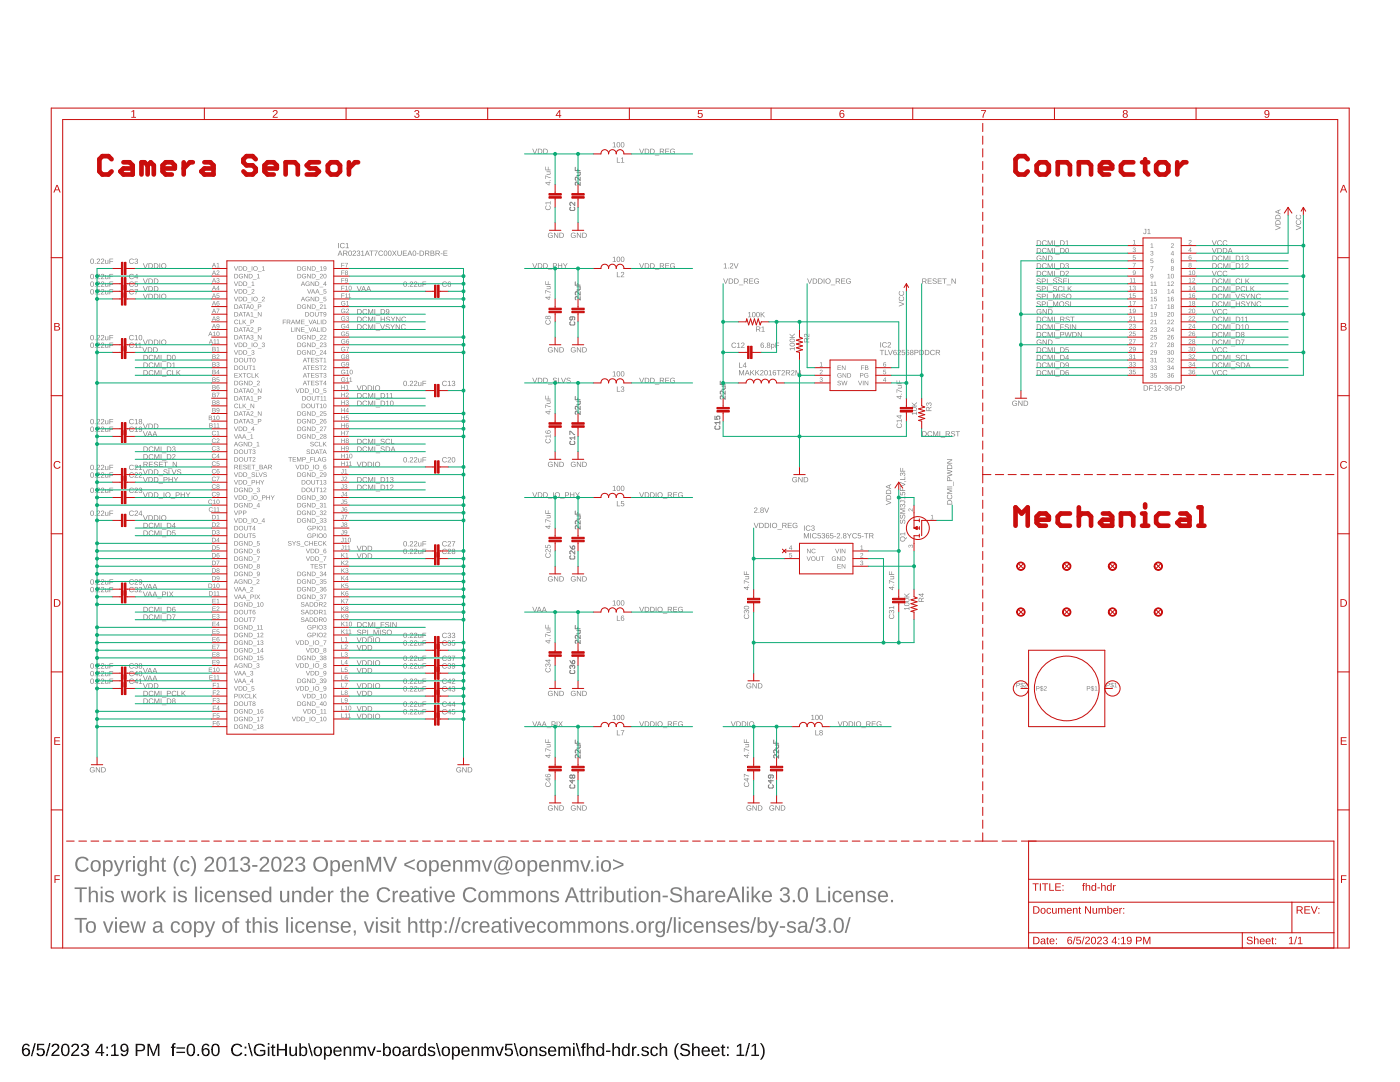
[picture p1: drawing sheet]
<svg xmlns="http://www.w3.org/2000/svg" width="279mm" height="216mm" viewBox="0 0 279 216" stroke-linecap="round" stroke-linejoin="round" font-family="sans-serif">
<path d="M4.8 208.4a.76 .76 0 0 1 1.1 .3l-.3 .1a.51 .51 0 0 0-.6-.2 .51 .51 0 0 0-.3 .6v.3a.79 .79 0 0 1 1.1 0 .79 .79 0 0 1-.1 1.1 .79 .79 0 0 1-1.1-.2 1.85 1.85 0 0 1 .2-2zM4.6 209.9a.55 .55 0 0 0 1.1 0 .55 .55 0 0 0-1.1 0zM6.9 208.2h.2l-.7 2.5h-.2zM7.4 208.3h1.4v.2h-1.1v.8a.83 .83 0 0 1 1.1 .2 .83 .83 0 0 1-.1 1.1 .83 .83 0 0 1-1.2 0l-.2-.4 .3-.1a.55 .55 0 0 0 .8 .3 .55 .55 0 0 0 .1-.9 .55 .55 0 0 0-.8 .1h-.3zM9.8 208.2h.3l-.7 2.5h-.3zM10.5 208.4a.79 .79 0 0 1 1.3 .2 .79 .79 0 0 1-.5 1.1l-.7 .8h1.3v.2h-1.6a2.08 2.08 0 0 1 1-1.3 .48 .48 0 0 0 .1-.8 .48 .48 0 0 0-.8 .3h-.3zM12.6 208.4a.91 .91 0 0 1 1 .1 .91 .91 0 0 1 .3 1 .89 .89 0 0 1-.4 1.1 .89 .89 0 0 1-1.1-.2l-.2-.5v-.8zM12.7 208.6a1.65 1.65 0 0 0 .2 1.9h.1a1.12 1.12 0 0 0 .5-1.6l-.3-.4zM14.5 208.4a.79 .79 0 0 1 1.2 .2 .79 .79 0 0 1-.5 1.1l-.7 .8h1.3v.2h-1.6a2.08 2.08 0 0 1 1-1.3 .48 .48 0 0 0 .1-.8 .48 .48 0 0 0-.8 .3h-.3zM16.4 208.4a.74 .74 0 0 1 1-.1 .74 .74 0 0 1 .2 1l-.4 .2a.66 .66 0 0 1 .6 .7 .66 .66 0 0 1-.8 .5l-.7-.2-.2-.4h.3a.49 .49 0 0 0 .7 .4 .49 .49 0 0 0 .2-.8l-.6-.1v-.3a.47 .47 0 0 0 .7-.2 .47 .47 0 0 0-.3-.6 .47 .47 0 0 0-.6 .4h-.3zM20.1 208.3h.4v1.6h.3v.3h-.3v.5h-.3v-.5h-1.2v-.3zM20.2 208.6l-.9 1.3h.9zM21.2 208.8h.4v.4h-.4zM21.2 210.4h.4v.3h-.4zM22.2 208.7l.6-.4h.3v2.2h.6v.2h-1.6v-.2h.7v-1.9l-.6 .4zM24.2 208.5a.89 .89 0 0 1 1.1-.1 .89 .89 0 0 1 .3 1 .94 .94 0 0 1-.3 1.1 .94 .94 0 0 1-1.1 0l-.1-.3h.3a.52 .52 0 0 0 .6 .2 .52 .52 0 0 0 .3-.6v-.3a.78 .78 0 0 1-1.1 .1 .78 .78 0 0 1 0-1.1zM24.2 209.1a.55 .55 0 0 0 1.1 0 .55 .55 0 0 0-1.1 0zM27.1 208.3a2.12 2.12 0 0 1 1.6 .2 .76 .76 0 0 1 .2 .8 .76 .76 0 0 1-.8 .5h-.7v.9h-.3zM27.4 208.5v1h1a.49 .49 0 0 0 0-.9zM29.4 208.3h.5l.7 2.1 .8-2.1h.4v2.4h-.3v-2.1l-.8 2.1h-.2l-.8-2.1v2.1h-.3zM34.5 208.3l.5-.1v.2l-.3 .1v.3h.3v.3h-.3v1.6h-.3v-1.6h-.3v-.3h.3zM35.2 209h1.7v.2h-1.7zM35.2 209.9h1.7v.2h-1.7zM37.6 208.4a.91 .91 0 0 1 1.1 .1 .91 .91 0 0 1 .2 1 .89 .89 0 0 1-.3 1.1 .89 .89 0 0 1-1.1-.2l-.2-.5v-.8zM37.8 208.6a1.65 1.65 0 0 0 .1 1.9h.2a1.12 1.12 0 0 0 .5-1.6l-.3-.4zM39.4 210.3h.3v.4h-.3zM40.6 208.4a.76 .76 0 0 1 1.2 .3l-.3 .1a.51 .51 0 0 0-.6-.2 .51 .51 0 0 0-.3 .6l-.1 .3a.79 .79 0 0 1 1.2 0 .79 .79 0 0 1-.1 1.1 .79 .79 0 0 1-1.2-.2 1.85 1.85 0 0 1 .2-2zM40.5 209.9a.52 .52 0 0 0 1 0 .52 .52 0 0 0-1 0zM42.5 208.4a.91 .91 0 0 1 1.1 .1 .91 .91 0 0 1 .2 1 .89 .89 0 0 1-.3 1.1 .89 .89 0 0 1-1.1-.2l-.2-.5v-.8zM42.7 208.6a1.65 1.65 0 0 0 .1 1.9h.2a1.12 1.12 0 0 0 .5-1.6l-.3-.4zM46.4 208.6a1.21 1.21 0 0 1 1.9 .2l-.3 .2a.87 .87 0 0 0-1.1-.4 .87 .87 0 0 0-.4 1.2 .84 .84 0 0 0 .7 .7 .84 .84 0 0 0 .9-.5l.3 .1a1.25 1.25 0 0 1-1.9 .4 1.25 1.25 0 0 1-.1-1.9zM48.8 208.8h.4v.4h-.4zM48.8 210.4h.4v.3h-.4zM49.5 208.2h.3l.7 2.5h-.3zM51 208.6a1.27 1.27 0 0 1 1.9 .2l-.3 .1a.93 .93 0 0 0-1.3-.2 .93 .93 0 0 0-.2 1.3 1.03 1.03 0 0 0 1.5 .2v-.4h-.7v-.3h1.1v.8a1.33 1.33 0 0 1-2 .2 1.33 1.33 0 0 1 0-1.9zM53.5 208.2h.3v.2h-.3zM53.5 208.8h.3v1.9h-.3zM54.4 208.4h.2v.4h.3v.3h-.3v1.2l.1 .2h.3v.2h-.6l-.1-.1v-1.5h-.2v-.3h.2zM55.3 208.3h.3v1h1.3v-1h.3v2.4h-.3v-1.1h-1.3v1.1h-.3zM57.8 208.8h.3v1.2a.45 .45 0 0 0 .5 .5 .45 .45 0 0 0 .3-.6v-1.1h.4v1.9h-.3v-.3a.63 .63 0 0 1-.8 .3 .63 .63 0 0 1-.4-.6zM59.7 208.2h.3v.9a.71 .71 0 0 1 1-.2 .71 .71 0 0 1 .3 .9 .76 .76 0 0 1-.9 .9l-.4-.3v.3h-.3zM60.3 209.1a.84 .84 0 0 0 .2 1.4 .83 .83 0 0 0 .1-1.4zM61.5 208.2h.2l.7 2.5h-.2zM62.8 209.1a.89 .89 0 0 1 1.2-.1 .89 .89 0 0 1 .2 1.1 .89 .89 0 0 1-1.2 .6 .89 .89 0 0 1-.4-1.3zM63.1 209.1a.86 .86 0 0 0 .3 1.4 .79 .79 0 0 0 .5-.7 .79 .79 0 0 0-.5-.8zM64.6 208.8h.3l.1 .3a.71 .71 0 0 1 .9-.2 .71 .71 0 0 1 .3 .9 .76 .76 0 0 1-.9 .9l-.3-.3v1h-.3zM65.2 209.1a.84 .84 0 0 0 .3 1.4 .83 .83 0 0 0 0-1.4zM66.7 209.1a.85 .85 0 0 1 1.1-.2 .85 .85 0 0 1 .4 .9h-1.3a.54 .54 0 0 0 .3 .7 .54 .54 0 0 0 .7-.3l.2 .1a.89 .89 0 0 1-1.1 .4 .89 .89 0 0 1-.4-1.2zM67 209.2l-.1 .4h1l-.3-.5zM68.6 208.8h.3v.4a.63 .63 0 0 1 .7-.4 .63 .63 0 0 1 .5 .7v1.2h-.3v-1.2a.45 .45 0 0 0-.5-.5 .45 .45 0 0 0-.4 .6v1.1h-.3zM70.5 208.8h.3l.1 .4a.58 .58 0 0 1 .5-.4 .58 .58 0 0 1 .5 .4 .58 .58 0 0 1 .7-.4 .58 .58 0 0 1 .4 .7v1.2h-.3v-1.4a.41 .41 0 0 0-.5-.2 .41 .41 0 0 0-.3 .5v1.1h-.3v-1.4a.41 .41 0 0 0-.5-.2 .41 .41 0 0 0-.2 .5v1.1h-.3zM73.3 208.8h.3l.5 1.7 .6-1.7h.3l-.7 1.9h-.4zM75.2 209.6h.8v.3h-.8zM76.4 208.2h.3v.9a.71 .71 0 0 1 1-.2 .71 .71 0 0 1 .3 .9 .76 .76 0 0 1-.9 .9l-.4-.3v.3h-.3zM77 209.1a.84 .84 0 0 0 .2 1.4 .83 .83 0 0 0 .1-1.4zM78.5 209.1a.89 .89 0 0 1 1.2-.1 .89 .89 0 0 1 .3 1.1 .89 .89 0 0 1-1.3 .6 .89 .89 0 0 1-.3-1.3zM78.9 209.1a.86 .86 0 0 0 .2 1.4 .79 .79 0 0 0 .6-.7 .79 .79 0 0 0-.5-.8zM80.6 208.9a.74 .74 0 0 1 .8-.1 .74 .74 0 0 1 .4 .6v1l.3 .1v.2h-.4l-.2-.3a.63 .63 0 0 1-.8 .4 .63 .63 0 0 1-.4-.8 .63 .63 0 0 1 .8-.4h.4a.42 .42 0 0 0-.3-.6 .42 .42 0 0 0-.5 .3h-.3zM80.7 209.9a.39 .39 0 0 0 .1 .6 .39 .39 0 0 0 .5-.2l.2-.5zM82.3 208.8h.3v.4l.2-.3 .4-.1v.3h-.3l-.2 .3v1.3h-.4zM83.6 209.1a.67 .67 0 0 1 1.1 0v-.9h.3v2.5h-.3v-.3a.71 .71 0 0 1-.9 .3 .71 .71 0 0 1-.4-.9zM83.9 209.2a.91 .91 0 0 0 .3 1.3 .79 .79 0 0 0 .5-.7 .79 .79 0 0 0-.5-.8zM85.6 209a.85 .85 0 0 1 1.2 .3h-.2a.39 .39 0 0 0-.5-.3 .39 .39 0 0 0-.3 .5l.2 .1a.67 .67 0 0 1 .7 .2 .67 .67 0 0 1 .1 .7 .91 .91 0 0 1-1.5-.2l.3-.1a.45 .45 0 0 0 .5 .4 .45 .45 0 0 0 .4-.6h-.1a.82 .82 0 0 1-1-.8zM87 208.2h.3l.7 2.5h-.3zM88.3 209.1a.89 .89 0 0 1 1.2-.1 .89 .89 0 0 1 .3 1.1 .89 .89 0 0 1-1.2 .6 .89 .89 0 0 1-.4-1.3zM88.7 209.1a.86 .86 0 0 0 .3 1.4 .79 .79 0 0 0 .5-.7 .79 .79 0 0 0-.5-.8zM90.2 208.8h.3v.3a.71 .71 0 0 1 .9-.2 .71 .71 0 0 1 .4 .9 .76 .76 0 0 1-1 .9l-.3-.3v1h-.3zM90.7 209.1a.84 .84 0 0 0 .3 1.4 .83 .83 0 0 0 0-1.4zM92.3 209.1a.85 .85 0 0 1 1-.2 .85 .85 0 0 1 .4 .9h-1.3a.54 .54 0 0 0 .3 .7 .54 .54 0 0 0 .7-.3l.3 .1a.89 .89 0 0 1-1.2 .4 .89 .89 0 0 1-.4-1.2zM92.5 209.2l-.1 .4h1l-.3-.5zM94.1 208.8h.3v.4a.63 .63 0 0 1 .8-.4 .63 .63 0 0 1 .4 .7v1.2h-.3v-1.2a.45 .45 0 0 0-.5-.5 .45 .45 0 0 0-.4 .6v1.1h-.3zM96.1 208.8h.3v.4a.58 .58 0 0 1 .5-.4 .58 .58 0 0 1 .6 .4 .58 .58 0 0 1 .6-.4 .58 .58 0 0 1 .5 .7v1.2h-.3l-.1-1.4a.41 .41 0 0 0-.5-.2 .41 .41 0 0 0-.2 .5v1.1h-.3v-1.4a.41 .41 0 0 0-.6-.2 .41 .41 0 0 0-.2 .5v1.1h-.3zM98.8 208.8h.3l.6 1.7 .5-1.7h.4l-.7 1.9h-.4zM100.9 208.3h1.3v.2h-1.1v.8a.83 .83 0 0 1 1.1 .2 .83 .83 0 0 1-.1 1.1 .83 .83 0 0 1-1.1 0l-.3-.4 .3-.1a.55 .55 0 0 0 .8 .3 .55 .55 0 0 0 .1-.9 .55 .55 0 0 0-.8 .1h-.3zM102.5 208.2h.3l.7 2.5h-.3zM103.9 209.1a.89 .89 0 0 1 1.1-.1 .89 .89 0 0 1 .3 1.1 .89 .89 0 0 1-1.2 .6 .89 .89 0 0 1-.4-1.3zM104.2 209.1a.86 .86 0 0 0 .3 1.4 .79 .79 0 0 0 .5-.7 .79 .79 0 0 0-.5-.8zM105.7 208.8h.3v.4a.63 .63 0 0 1 .7-.4 .63 .63 0 0 1 .5 .7v1.2h-.3v-1.2a.45 .45 0 0 0-.5-.5 .45 .45 0 0 0-.4 .6v1.1h-.3zM107.8 209a.85 .85 0 0 1 1.3 .3h-.3a.39 .39 0 0 0-.5-.3 .39 .39 0 0 0-.3 .5l.2 .1a.67 .67 0 0 1 .7 .2 .67 .67 0 0 1 .1 .7 .91 .91 0 0 1-1.5-.2l.3-.1a.45 .45 0 0 0 .6 .4 .45 .45 0 0 0 .3-.6h-.1a.82 .82 0 0 1-1-.8zM109.6 209.1a.85 .85 0 0 1 1-.2 .85 .85 0 0 1 .4 .9h-1.3a.54 .54 0 0 0 .3 .7 .54 .54 0 0 0 .7-.3l.3 .1a.89 .89 0 0 1-1.2 .4 .89 .89 0 0 1-.4-1.2zM109.8 209.2l-.1 .4h1l-.3-.5zM111.4 208.8h.3v.4a.58 .58 0 0 1 .6-.4 .58 .58 0 0 1 .5 .4 .58 .58 0 0 1 .7-.4 .58 .58 0 0 1 .4 .7v1.2h-.3v-1.4a.41 .41 0 0 0-.6-.2 .41 .41 0 0 0-.2 .5v1.1h-.3v-1.4a.41 .41 0 0 0-.6-.2 .41 .41 0 0 0-.2 .5v1.1h-.3zM114.4 208.2h.3v.2h-.3zM114.4 208.8h.3v1.9h-.3zM114.9 208.2h.3l.7 2.5h-.3zM116.3 208.3l.6-.1v.2l-.4 .1v.3h.4v.3h-.4v1.6h-.3v-1.6h-.3v-.3h.3zM117.1 208.2h.3v1a.63 .63 0 0 1 .7-.4 .63 .63 0 0 1 .5 .7v1.2h-.3v-1.2a.45 .45 0 0 0-.5-.5 .45 .45 0 0 0-.4 .6v1.1h-.3zM119.2 209.1a.67 .67 0 0 1 1.1 0v-.9h.3v2.5h-.3v-.3a.71 .71 0 0 1-1 .3 .71 .71 0 0 1-.3-.9zM119.4 209.2a.91 .91 0 0 0 .4 1.3 .79 .79 0 0 0 .5-.7 .79 .79 0 0 0-.5-.8zM121 209.6h.8v.3h-.8zM122.2 208.2h.3v1a.63 .63 0 0 1 .7-.4 .63 .63 0 0 1 .5 .7v1.2h-.3v-1.2a.45 .45 0 0 0-.5-.5 .45 .45 0 0 0-.4 .6v1.1h-.3zM124.3 209.1a.67 .67 0 0 1 1.1 0v-.9h.3v2.5h-.3v-.3a.71 .71 0 0 1-.9 .3 .71 .71 0 0 1-.4-.9zM124.5 209.2a.91 .91 0 0 0 .4 1.3 .79 .79 0 0 0 .5-.7 .79 .79 0 0 0-.5-.8zM126.1 208.8h.3l.1 .4 .1-.3 .4-.1v.3h-.3l-.2 .3v1.3h-.3zM127.2 210.3h.4v.4h-.4zM128.2 209a.85 .85 0 0 1 1.3 .3h-.3a.39 .39 0 0 0-.5-.3 .39 .39 0 0 0-.3 .5l.2 .1a.67 .67 0 0 1 .7 .2 .67 .67 0 0 1 .1 .7 .91 .91 0 0 1-1.4-.2l.2-.1a.45 .45 0 0 0 .6 .4 .45 .45 0 0 0 .3-.6h-.1a.82 .82 0 0 1-.9-.8zM130 209.1a.76 .76 0 0 1 1.3 .3h-.3a.48 .48 0 0 0-.7-.3 .48 .48 0 0 0-.2 .7 .48 .48 0 0 0 .3 .6 .48 .48 0 0 0 .6-.3l.3 .1a.79 .79 0 0 1-.9 .5 .79 .79 0 0 1-.6-.9zM131.7 208.2h.3v1a.63 .63 0 0 1 .7-.4 .63 .63 0 0 1 .4 .7v1.2h-.3v-1.2a.45 .45 0 0 0-.5-.5 .45 .45 0 0 0-.3 .6v1.1h-.3zM135.2 208.2h.3a2.48 2.48 0 0 0 0 3.2 1.06 1.06 0 0 1-.9-1 2.47 2.47 0 0 1 .6-2.2zM135.9 208.5a1.11 1.11 0 0 1 1.8 .3l-.4 .1a.63 .63 0 0 0-.6-.4 .63 .63 0 0 0-.6 .5l.7 .3a.75 .75 0 0 1 .9 .8 .75 .75 0 0 1-1 .6 .89 .89 0 0 1-1-.6h.3a.78 .78 0 0 0 .7 .4 .78 .78 0 0 0 .7-.4 1.74 1.74 0 0 0-1.3-.7l-.3-.4zM138.1 208.2h.3v1a.63 .63 0 0 1 .8-.4 .63 .63 0 0 1 .4 .7v1.2h-.3v-1.2a.45 .45 0 0 0-.5-.5 .45 .45 0 0 0-.4 .6v1.1h-.3zM140.2 209.1a.85 .85 0 0 1 1-.2 .85 .85 0 0 1 .5 .9h-1.4a.54 .54 0 0 0 .4 .7 .54 .54 0 0 0 .6-.3l.3 .1a.89 .89 0 0 1-1.2 .4 .89 .89 0 0 1-.4-1.2zM140.5 209.2l-.2 .4h1l-.3-.5zM142.2 209.1a.85 .85 0 0 1 1-.2 .85 .85 0 0 1 .4 .9h-1.3a.54 .54 0 0 0 .3 .7 .54 .54 0 0 0 .7-.3l.3 .1a.89 .89 0 0 1-1.2 .4 .89 .89 0 0 1-.4-1.2zM142.4 209.2l-.1 .4h1l-.3-.5zM144.2 208.4h.2v.4h.3v.3h-.3v1.2l.1 .2h.2v.2h-.5l-.1-.1v-1.5h-.3v-.3h.3zM145.1 208.8h.3v.4h-.3zM145.1 210.4h.3v.3h-.3zM147.1 208.7l.6-.4h.2v2.2h.6v.2h-1.5v-.2h.6v-1.9l-.5 .4zM149.4 208.2h.3l-.7 2.5h-.3zM150 208.7l.6-.4h.3v2.2h.6v.2h-1.5v-.2h.6v-1.9l-.6 .4zM151.7 208.2a1.06 1.06 0 0 1 .8 1 2.47 2.47 0 0 1-.5 2.2h-.3a2.48 2.48 0 0 0 0-3.2z" fill="#000"/>
<g fill="#808080">
<path d="M15.4 171.3a1.48 1.48 0 0 1 2.3 .4l-.4 .1a1.06 1.06 0 0 0-1.4-.4 1.06 1.06 0 0 0-.4 1.4 1.02 1.02 0 0 0 .8 .8 1.02 1.02 0 0 0 1.1-.6l.3 .2a1.48 1.48 0 0 1-2 .6 1.48 1.48 0 0 1-.6-2zM18.4 171.8a1.09 1.09 0 0 1 1.4 0 1.09 1.09 0 0 1 .3 1.4 1.02 1.02 0 0 1-1.2 .8 1.02 1.02 0 0 1-.8-1.2l.1-.8zM18.7 172a1.04 1.04 0 0 0 .4 1.7 .93 .93 0 0 0 .5-1.4l-.3-.4zM20.6 171.7h.3l.1 .3a.87 .87 0 0 1 1.1-.3 .87 .87 0 0 1 .4 1.1 .88 .88 0 0 1-.4 1.1 .88 .88 0 0 1-1.2-.3l.1 1.2h-.4zM21.2 172a1.21 1.21 0 0 0 .2 1.7h.2a.95 .95 0 0 0 .4-1.4l-.3-.4zM22.7 171.7h.4l.7 1.8 .6-1.8h.4l-.9 2.2a.97 .97 0 0 1-1.1 .9l.1-.3a.64 .64 0 0 0 .7-.6zM25.1 171.7h.4v.4a.54 .54 0 0 1 .7-.5v.4a.57 .57 0 0 0-.6 .2 .57 .57 0 0 0-.1 .5v1.2h-.4zM26.5 170.8h.4v.4h-.4zM26.5 171.7h.4v2.2h-.4zM27.6 171.9a.8 .8 0 0 1 1.3 .1l.1-.3h.3v2.2a.95 .95 0 0 1-.7 .9 .95 .95 0 0 1-1.1-.5l.4-.1a.57 .57 0 0 0 .6 .3 .57 .57 0 0 0 .4-.6v-.4a.85 .85 0 0 1-1.1 .4 .85 .85 0 0 1-.4-1.1zM28 172a1.29 1.29 0 0 0 .1 1.6 .92 .92 0 0 0 .9-.6 .92 .92 0 0 0-.4-1zM29.9 170.8h.4v1.2a.77 .77 0 0 1 .8-.4 .77 .77 0 0 1 .6 .8v1.5h-.4v-1.4a.54 .54 0 0 0-.6-.6 .54 .54 0 0 0-.4 .7v1.3h-.4zM32.4 171.2h.3v.5h.4v.2h-.4v1.5l.1 .2h.4v.3h-.7l-.1-.2-.1-1.8h-.2v-.2h.2zM35.4 170.8h.4a3 3 0 0 0 0 4 1.06 1.06 0 0 1-1-.9l-.1-.5a2.94 2.94 0 0 1 .7-2.6zM36.2 171.9a.92 .92 0 0 1 1.6 .4h-.4a.58 .58 0 0 0-.7-.3 .58 .58 0 0 0-.3 .8 .59 .59 0 0 0 .3 .8 .59 .59 0 0 0 .8-.4l.3 .1a.95 .95 0 0 1-1.1 .6 .95 .95 0 0 1-.7-1.1zM38 170.8a1.06 1.06 0 0 1 .9 .9l.2 .5a2.94 2.94 0 0 1-.8 2.6h-.3a3 3 0 0 0 0-4zM41.1 171.1a.92 .92 0 0 1 1.4 .1 .92 .92 0 0 1-.2 1.4l-1.1 1h1.6v.3h-2a3 3 0 0 1 1.3-1.7 .57 .57 0 0 0-.1-.9 .57 .57 0 0 0-.8 .4h-.4zM43.6 171.1a1.02 1.02 0 0 1 1.1 0 1.02 1.02 0 0 1 .5 1 1.32 1.32 0 0 1-1.4 1.8 1.89 1.89 0 0 1-.5-2.4zM43.8 171.4a2 2 0 0 0 .2 2.2l.2 .1a.91 .91 0 0 0 .6-1.2l-.1-.7a.58 .58 0 0 0-.9-.4zM45.8 171.5l.7-.5h.3v2.6h.7v.3h-1.8v-.3h.7v-2.3l-.6 .5zM48.3 171.1a.92 .92 0 0 1 1.1-.1 .92 .92 0 0 1 .4 1l-.6 .4a.8 .8 0 0 1 .8 1 .8 .8 0 0 1-1.1 .6l-.5-.1-.3-.3-.2-.4 .4-.1a.61 .61 0 0 0 .8 .6 .61 .61 0 0 0 .3-1l-.8-.1v-.3a.58 .58 0 0 0 .9-.3 .58 .58 0 0 0-.5-.8 .58 .58 0 0 0-.7 .5h-.3zM50.3 172.6h1.1v.4h-1.1zM52.1 171.1a.92 .92 0 0 1 1.4 .1 .92 .92 0 0 1-.3 1.4l-1 1h1.5v.3h-1.9a3 3 0 0 1 1.3-1.7 .57 .57 0 0 0-.1-.9 .57 .57 0 0 0-.8 .4h-.4zM54.6 171.1a1.02 1.02 0 0 1 1.1 0 1.02 1.02 0 0 1 .5 1 1.32 1.32 0 0 1-1.4 1.8 1.89 1.89 0 0 1-.5-2.4zM54.8 171.4a2 2 0 0 0 .1 2.2l.3 .1a.91 .91 0 0 0 .6-1.2l-.1-.7a.58 .58 0 0 0-.9-.4zM56.9 171.1a.92 .92 0 0 1 1.4 .1 .92 .92 0 0 1-.3 1.4l-1 1h1.5v.3h-1.9a3 3 0 0 1 1.3-1.7 .57 .57 0 0 0-.1-.9 .57 .57 0 0 0-.8 .4h-.4zM59.3 171.1a.92 .92 0 0 1 1.1-.1 .92 .92 0 0 1 .4 1l-.6 .4a.8 .8 0 0 1 .8 1 .8 .8 0 0 1-1.1 .6l-.5-.1-.3-.3-.2-.4 .4-.1a.61 .61 0 0 0 .8 .6 .61 .61 0 0 0 .3-1l-.8-.1v-.3a.58 .58 0 0 0 .8-.3 .58 .58 0 0 0-.4-.8 .58 .58 0 0 0-.7 .5h-.3zM62.9 171.3a1.51 1.51 0 0 1 2.2 .1 1.51 1.51 0 0 1-.2 2.2 1.51 1.51 0 0 1-2.2-.3l-.2-1.2zM63.2 171.6a1.2 1.2 0 0 0-.1 1.5 1.2 1.2 0 0 0 1.5 .4 1.19 1.19 0 0 0 .3-1.7 1.19 1.19 0 0 0-1.7-.2zM65.9 171.7h.4v.3a.87 .87 0 0 1 1.1-.3 .87 .87 0 0 1 .5 1.1 .88 .88 0 0 1-.4 1.1 .88 .88 0 0 1-1.2-.3v1.2h-.3zM66.6 172a1.21 1.21 0 0 0 .1 1.7h.2a.95 .95 0 0 0 .5-1.4l-.3-.4zM68.5 171.9a1.03 1.03 0 0 1 1.2-.2 1.03 1.03 0 0 1 .6 1.2h-1.7a.66 .66 0 0 0 .4 .8 .66 .66 0 0 0 .9-.4l.3 .1a1.09 1.09 0 0 1-1.5 .5 1.09 1.09 0 0 1-.4-1.5zM68.8 172.1l-.2 .5h1.3a.61 .61 0 0 0-.4-.7 .61 .61 0 0 0-.7 .2zM70.7 171.7h.4v.3a.77 .77 0 0 1 .9-.4 .77 .77 0 0 1 .6 .8v1.5h-.4v-1.4a.54 .54 0 0 0-.6-.6 .54 .54 0 0 0-.5 .7v1.3h-.4zM73.2 171h.5l.9 2.5 .9-2.5h.6v2.9h-.4v-2.6l-.9 2.6h-.3l-1-2.6v2.6h-.3zM76.4 171h.5l.9 2.6 1-2.6h.5l-1.2 2.9h-.5zM80.7 172.3l2.1-.9v.3l-1.8 .8 1.8 .8v.3l-2.1-.9zM83.5 171.8a1.09 1.09 0 0 1 1.4 0 1.09 1.09 0 0 1 .3 1.4 1.02 1.02 0 0 1-1.2 .8 1.02 1.02 0 0 1-.8-1.2l.1-.8zM83.8 172a1.04 1.04 0 0 0 .4 1.7 .93 .93 0 0 0 .5-1.4l-.3-.4zM85.6 171.7h.4v.3a.87 .87 0 0 1 1.1-.3 .87 .87 0 0 1 .5 1.1 .88 .88 0 0 1-.4 1.1 .88 .88 0 0 1-1.2-.3v1.2h-.3zM86.3 172a1.21 1.21 0 0 0 .1 1.7h.2a.95 .95 0 0 0 .5-1.4l-.3-.4zM88.2 171.9a1.03 1.03 0 0 1 1.2-.2 1.03 1.03 0 0 1 .6 1.2h-1.7a.66 .66 0 0 0 .4 .8 .66 .66 0 0 0 .9-.4l.3 .1a1.09 1.09 0 0 1-1.4 .5 1.09 1.09 0 0 1-.5-1.5zM88.5 172.1l-.2 .5h1.3a.61 .61 0 0 0-.4-.7 .61 .61 0 0 0-.7 .2zM90.4 171.7h.4v.3a.77 .77 0 0 1 .9-.4 .77 .77 0 0 1 .6 .8v1.5h-.4v-1.4a.54 .54 0 0 0-.6-.6 .54 .54 0 0 0-.5 .7v1.3h-.4zM92.8 171.7h.4v.3a.7 .7 0 0 1 .6-.4 .7 .7 0 0 1 .7 .4 .7 .7 0 0 1 .8-.4 .7 .7 0 0 1 .5 .8v1.5h-.3v-1.4a.5 .5 0 0 0-.6-.6 .5 .5 0 0 0-.4 .7v1.3h-.4v-1.4a.5 .5 0 0 0-.5-.6 .5 .5 0 0 0-.4 .7v1.3h-.4zM96.1 171.7h.4l.7 1.9 .6-1.9h.4l-.8 2.2h-.4zM99.2 171.4a1.72 1.72 0 0 1 2.1-.5 1.72 1.72 0 0 1 .9 1.9 .8 .8 0 0 1-.4 .8 .8 .8 0 0 1-.9-.1v-.3a.81 .81 0 0 1-1.1 .4 .81 .81 0 0 1-.3-1.1 .92 .92 0 0 1 .6-.8 .92 .92 0 0 1 1 .3l.1-.3h.3l-.3 1.7a.99 .99 0 0 0 .7-1.5 1.63 1.63 0 0 0-2.6-.3 1.63 1.63 0 0 0 .5 2.6 2.39 2.39 0 0 0 1.7-.3l.1 .3a1.91 1.91 0 0 1-3-1l.1-.9zM100 172.1a1.01 1.01 0 0 0 0 1.3 .87 .87 0 0 0 .8-.5 .87 .87 0 0 0-.1-1h-.4zM103.2 171.8a1.09 1.09 0 0 1 1.3 0 1.09 1.09 0 0 1 .3 1.4 1.02 1.02 0 0 1-1.2 .8 1.02 1.02 0 0 1-.8-1.2l.2-.8zM103.5 172a1.04 1.04 0 0 0 .3 1.7 .93 .93 0 0 0 .6-1.4l-.4-.4zM105.3 171.7h.4v.3a.87 .87 0 0 1 1.1-.3 .87 .87 0 0 1 .4 1.1 .88 .88 0 0 1-.4 1.1 .88 .88 0 0 1-1.1-.3v1.2h-.4zM105.9 172a1.21 1.21 0 0 0 .2 1.7h.2a.95 .95 0 0 0 .5-1.4l-.3-.4zM107.9 171.9a1.03 1.03 0 0 1 1.2-.2 1.03 1.03 0 0 1 .5 1.2h-1.6a.66 .66 0 0 0 .4 .8 .66 .66 0 0 0 .8-.4l.3 .1a1.09 1.09 0 0 1-1.4 .5 1.09 1.09 0 0 1-.5-1.5zM108.2 172.1l-.2 .5h1.2a.61 .61 0 0 0-.3-.7 .61 .61 0 0 0-.7 .2zM110.1 171.7h.3l.1 .3a.77 .77 0 0 1 .8-.4 .77 .77 0 0 1 .6 .8v1.5h-.4v-1.4a.54 .54 0 0 0-.6-.6 .54 .54 0 0 0-.4 .7v1.3h-.4zM112.5 171.7h.3v.3a.7 .7 0 0 1 .7-.4 .7 .7 0 0 1 .6 .4 .7 .7 0 0 1 .9-.4 .7 .7 0 0 1 .5 .8v1.5h-.4v-1.4a.5 .5 0 0 0-.5-.6 .5 .5 0 0 0-.4 .7v1.3h-.4v-1.4a.5 .5 0 0 0-.6-.6 .5 .5 0 0 0-.3 .7v1.3h-.4zM115.8 171.7h.4l.6 1.9 .7-1.9h.4l-.9 2.2h-.4zM118 173.5h.4v.4h-.4zM119.1 170.8h.4v.4h-.4zM119.1 171.7h.4v2.2h-.4zM120.3 171.8a1.09 1.09 0 0 1 1.3 0 1.09 1.09 0 0 1 .3 1.4 1.02 1.02 0 0 1-1.2 .8 1.02 1.02 0 0 1-.8-1.2l.2-.8zM120.6 172a1.04 1.04 0 0 0 .3 1.7 .93 .93 0 0 0 .6-1.4l-.4-.4zM122.3 171.4l2.1 .9v.4l-2.1 .9v-.3l1.8-.8-1.8-.8z"/>
<path d="M14.9 177.1h2.4v.3h-1v2.6h-.4v-2.6h-1zM17.7 176.9h.4v1.2a.77 .77 0 0 1 .9-.4 .77 .77 0 0 1 .5 .8v1.5h-.3v-1.4a.54 .54 0 0 0-.6-.6 .54 .54 0 0 0-.5 .7v1.3h-.4zM20.1 176.9h.4v.4h-.4zM20.1 177.8h.4v2.2h-.4zM21.2 177.9a1.03 1.03 0 0 1 1.5 .4h-.3a.5 .5 0 0 0-.6-.4 .5 .5 0 0 0-.4 .6l.6 .2a.7 .7 0 0 1 .8 .8 .7 .7 0 0 1-1 .6l-.8-.3-.1-.3 .3-.1a.66 .66 0 0 0 1.2 0l-.2-.3a1.22 1.22 0 0 1-1.2-.7zM24.1 177.8h.4l.4 1.9 .6-1.9h.4l.5 1.9 .4-1.9h.4l-.6 2.2h-.5l-.4-1.9-.5 1.9h-.5zM27.8 177.9a1.09 1.09 0 0 1 1.3 0 1.09 1.09 0 0 1 .3 1.4 1.02 1.02 0 0 1-1.2 .8 1.02 1.02 0 0 1-.8-1.2l.2-.8zM28.1 178.1a1.04 1.04 0 0 0 .3 1.7 .93 .93 0 0 0 .6-1.4l-.4-.4zM29.9 177.8h.3l.1 .4a.54 .54 0 0 1 .7-.5v.4a.57 .57 0 0 0-.6 .1 .57 .57 0 0 0-.1 .6v1.2h-.4zM31.3 176.9h.4v2l1-1.1h.4l-.9 .9 1 1.3h-.5l-.7-1-.3 .2v.8h-.4zM34.7 176.9h.3v.4h-.3zM34.7 177.8h.3v2.2h-.3zM35.8 177.9a1.03 1.03 0 0 1 1.5 .4h-.4a.5 .5 0 0 0-.5-.4 .5 .5 0 0 0-.4 .6l.5 .2a.7 .7 0 0 1 .8 .8 .7 .7 0 0 1-.9 .6l-.8-.3-.2-.3 .4-.1a.66 .66 0 0 0 1.2 0l-.3-.3a1.22 1.22 0 0 1-1.2-.7zM39 176.9h.3v3.1h-.3zM39.9 176.9h.4v.4h-.4zM39.9 177.8h.4v2.2h-.4zM41 178a.92 .92 0 0 1 1.6 .4h-.4a.58 .58 0 0 0-.8-.3 .58 .58 0 0 0-.2 .8 .59 .59 0 0 0 .2 .8 .59 .59 0 0 0 .8-.4h.4a.95 .95 0 0 1-1.1 .7 .95 .95 0 0 1-.7-1.1zM43.2 178a1.03 1.03 0 0 1 1.2-.2 1.03 1.03 0 0 1 .5 1.2h-1.6a.66 .66 0 0 0 .4 .7 .66 .66 0 0 0 .8-.3l.4 .1a1.09 1.09 0 0 1-1.5 .5 1.09 1.09 0 0 1-.5-1.5zM43.5 178.2l-.2 .5h1.2a.61 .61 0 0 0-.3-.7 .61 .61 0 0 0-.7 .2zM45.4 177.8h.4v.3a.77 .77 0 0 1 .8-.4 .77 .77 0 0 1 .6 .8v1.5h-.4v-1.4a.54 .54 0 0 0-.6-.6 .54 .54 0 0 0-.4 .7v1.3h-.4zM47.9 177.9a1.03 1.03 0 0 1 1.6 .4h-.4a.5 .5 0 0 0-.5-.4 .5 .5 0 0 0-.5 .6l.6 .2a.7 .7 0 0 1 .8 .8 .7 .7 0 0 1-.9 .6l-.8-.3-.2-.3 .4-.1a.66 .66 0 0 0 1.1 0l-.2-.3a1.22 1.22 0 0 1-1.2-.7zM50.1 178a1.03 1.03 0 0 1 1.2-.2 1.03 1.03 0 0 1 .6 1.2h-1.7a.66 .66 0 0 0 .4 .7 .66 .66 0 0 0 .9-.3l.3 .1a1.09 1.09 0 0 1-1.5 .5 1.09 1.09 0 0 1-.4-1.5zM50.4 178.2l-.2 .5h1.3a.61 .61 0 0 0-.4-.7 .61 .61 0 0 0-.7 .2zM52.5 177.9a.81 .81 0 0 1 1.3 .2v-1.2h.3l.1 3.1h-.4v-.3a.87 .87 0 0 1-1.1 .3 .87 .87 0 0 1-.5-1.1zM52.8 178.1a1.34 1.34 0 0 0 .2 1.7 .77 .77 0 0 0 .7-.4 .77 .77 0 0 0 0-.8l-.2-.5zM55.9 177.8h.4v1.4a.54 .54 0 0 0 .6 .6 .54 .54 0 0 0 .4-.7v-1.3h.4v2.2h-.3v-.4a.77 .77 0 0 1-.9 .4 .77 .77 0 0 1-.6-.7zM58.3 177.8h.4v.3a.77 .77 0 0 1 .8-.4 .77 .77 0 0 1 .6 .8v1.5h-.4v-1.4a.54 .54 0 0 0-.6-.6 .54 .54 0 0 0-.4 .7v1.3h-.4zM60.9 177.9a.81 .81 0 0 1 1.2 .2v-1.2h.4v3.1h-.3l-.1-.3a.87 .87 0 0 1-1.1 .3 .87 .87 0 0 1-.4-1.1zM61.2 178.1a1.34 1.34 0 0 0 .1 1.7 .77 .77 0 0 0 .8-.4 .77 .77 0 0 0 0-.8l-.2-.5zM63.2 178a1.03 1.03 0 0 1 1.3-.2 1.03 1.03 0 0 1 .5 1.2h-1.6a.66 .66 0 0 0 .4 .7 .66 .66 0 0 0 .8-.3l.3 .1a1.09 1.09 0 0 1-1.4 .5 1.09 1.09 0 0 1-.5-1.5zM63.5 178.2l-.1 .5h1.2a.61 .61 0 0 0-.3-.7 .61 .61 0 0 0-.8 .2zM65.5 177.8h.3v.4a.54 .54 0 0 1 .7-.5v.4a.57 .57 0 0 0-.5 .1 .57 .57 0 0 0-.1 .6v1.2h-.4zM68.3 177.2h.2v.6h.4v.2h-.4v1.5l.1 .2h.4v.3h-.7l-.1-.2-.1-1.8h-.2v-.2h.2zM69.3 176.9h.4v1.2a.77 .77 0 0 1 .8-.4 .77 .77 0 0 1 .6 .8v1.5h-.4v-1.4a.54 .54 0 0 0-.6-.6 .54 .54 0 0 0-.4 .7v1.3h-.4zM71.8 178a1.03 1.03 0 0 1 1.3-.2 1.03 1.03 0 0 1 .5 1.2h-1.6a.66 .66 0 0 0 .4 .7 .66 .66 0 0 0 .8-.3l.3 .1a1.09 1.09 0 0 1-1.4 .5 1.09 1.09 0 0 1-.5-1.5zM72.1 178.2l-.1 .5h1.2a.61 .61 0 0 0-.3-.7 .61 .61 0 0 0-.8 .2zM75.6 177.4a1.48 1.48 0 0 1 2.3 .4l-.4 .1a1.06 1.06 0 0 0-1.4-.4 1.06 1.06 0 0 0-.5 1.4 1.02 1.02 0 0 0 .9 .8 1.02 1.02 0 0 0 1.1-.6l.3 .2a1.48 1.48 0 0 1-2 .6 1.48 1.48 0 0 1-.6-2zM78.4 177.8h.3v.4a.54 .54 0 0 1 .7-.5v.4a.57 .57 0 0 0-.5 .1 .57 .57 0 0 0-.1 .6v1.2h-.4zM80 178a1.03 1.03 0 0 1 1.2-.2 1.03 1.03 0 0 1 .5 1.2h-1.6a.66 .66 0 0 0 .4 .7 .66 .66 0 0 0 .8-.3l.3 .1a1.09 1.09 0 0 1-1.4 .5 1.09 1.09 0 0 1-.5-1.5zM80.3 178.2l-.2 .5h1.2a.61 .61 0 0 0-.3-.7 .61 .61 0 0 0-.7 .2zM82.5 177.9a.9 .9 0 0 1 .9-.2 .9 .9 0 0 1 .6 .8v1.1l.1 .2h.2v.2h-.3a.39 .39 0 0 1-.4-.4 .76 .76 0 0 1-1 .5 .76 .76 0 0 1-.5-.9 .76 .76 0 0 1 1-.6h.5a.52 .52 0 0 0-.4-.6 .52 .52 0 0 0-.6 .4l-.4-.1zM82.6 179a.47 .47 0 0 0 .1 .8 .47 .47 0 0 0 .7-.2l.2-.7zM84.7 177.2h.3v.6h.4v.2h-.4v1.5l.1 .2h.3v.3h-.6l-.1-.2-.1-1.8h-.2v-.2h.2zM85.8 176.9h.3v.4h-.3zM85.8 177.8h.3v2.2h-.3zM86.4 177.8h.5l.6 1.9 .7-1.9h.4l-.9 2.2h-.4zM89 178a1.03 1.03 0 0 1 1.3-.2 1.03 1.03 0 0 1 .5 1.2h-1.6a.66 .66 0 0 0 .4 .7 .66 .66 0 0 0 .8-.3l.3 .1a1.09 1.09 0 0 1-1.4 .5 1.09 1.09 0 0 1-.5-1.5zM89.3 178.2l-.1 .5h1.2a.61 .61 0 0 0-.4-.7 .61 .61 0 0 0-.7 .2zM92.8 177.4a1.48 1.48 0 0 1 2.3 .4l-.4 .1a1.06 1.06 0 0 0-1.4-.4 1.06 1.06 0 0 0-.5 1.4 1.02 1.02 0 0 0 .9 .8 1.02 1.02 0 0 0 1.1-.6l.3 .2a1.48 1.48 0 0 1-2 .6 1.48 1.48 0 0 1-.6-2zM95.8 177.9a1.09 1.09 0 0 1 1.4 0 1.09 1.09 0 0 1 .2 1.4 1.02 1.02 0 0 1-1.1 .8 1.02 1.02 0 0 1-.9-1.2l.2-.8zM96.1 178.1a1.04 1.04 0 0 0 .3 1.7 .93 .93 0 0 0 .6-1.4l-.3-.4zM97.9 177.8h.4v.3a.7 .7 0 0 1 .7-.4 .7 .7 0 0 1 .6 .4 .7 .7 0 0 1 .8-.4 .7 .7 0 0 1 .6 .8v1.5h-.4v-1.4a.5 .5 0 0 0-.6-.6 .5 .5 0 0 0-.4 .7v1.3h-.3v-1.4a.5 .5 0 0 0-.6-.6 .5 .5 0 0 0-.4 .7v1.3h-.3zM101.5 177.8h.4v.3a.7 .7 0 0 1 .6-.4 .7 .7 0 0 1 .7 .4 .7 .7 0 0 1 .8-.4 .7 .7 0 0 1 .5 .8v1.5h-.3v-1.4a.5 .5 0 0 0-.6-.6 .5 .5 0 0 0-.4 .7v1.3h-.4v-1.4a.5 .5 0 0 0-.5-.6 .5 .5 0 0 0-.4 .7v1.3h-.4zM105.4 177.9a1.09 1.09 0 0 1 1.3 0 1.09 1.09 0 0 1 .3 1.4 1.02 1.02 0 0 1-1.2 .8 1.02 1.02 0 0 1-.8-1.2l.2-.8zM105.7 178.1a1.04 1.04 0 0 0 .3 1.7 .93 .93 0 0 0 .6-1.4l-.4-.4zM107.5 177.8h.3l.1 .3a.77 .77 0 0 1 .8-.4 .77 .77 0 0 1 .6 .8v1.5h-.4v-1.4a.54 .54 0 0 0-.6-.6 .54 .54 0 0 0-.4 .7v1.3h-.4zM110 177.9a1.03 1.03 0 0 1 1.5 .4h-.3a.5 .5 0 0 0-.6-.4 .5 .5 0 0 0-.4 .6l.6 .2a.7 .7 0 0 1 .8 .8 .7 .7 0 0 1-.9 .6l-.8-.3-.2-.3 .3-.1a.66 .66 0 0 0 1.2 0l-.2-.3a1.22 1.22 0 0 1-1.2-.7zM113.9 177.1h.5l1.2 2.9h-.5l-.3-.8h-1.3l-.4 .8h-.4zM114.1 177.4l-.5 1.4h1.1zM116 177.2h.3v.6h.4v.2h-.4v1.5l.1 .2h.3v.3h-.6l-.2-.2v-1.8h-.3v-.2h.3zM117.2 177.2h.3v.6h.4v.2h-.4v1.5l.1 .2h.3v.3h-.6l-.2-.2v-1.8h-.3v-.2h.3zM118.2 177.8h.4v.4a.54 .54 0 0 1 .7-.5v.4a.57 .57 0 0 0-.6 .1 .57 .57 0 0 0-.1 .6v1.2h-.3zM119.7 176.9h.3v.4h-.3zM119.7 177.8h.3v2.2h-.3zM120.6 176.9h.4v1.2a.87 .87 0 0 1 1.1-.3 .87 .87 0 0 1 .4 1.1 .87 .87 0 0 1-.4 1.1 .87 .87 0 0 1-1.1-.3v.3h-.4zM121.3 178.1a1.02 1.02 0 0 0 .3 1.7 .95 .95 0 0 0 .5-1.4l-.3-.4zM123 177.8h.4v1.4a.54 .54 0 0 0 .6 .6 .54 .54 0 0 0 .4-.7v-1.3h.4v2.2h-.3v-.4a.77 .77 0 0 1-.9 .4 .77 .77 0 0 1-.6-.7zM125.6 177.2h.2v.6h.4v.2h-.4v1.5l.1 .2h.4v.3h-.7l-.1-.2-.1-1.8h-.2v-.2h.3zM126.6 176.9h.4v.4h-.4zM126.6 177.8h.4v2.2h-.4zM127.8 177.9a1.09 1.09 0 0 1 1.4 0 1.09 1.09 0 0 1 .2 1.4 1.02 1.02 0 0 1-1.1 .8 1.02 1.02 0 0 1-.9-1.2l.2-.8zM128.1 178.1a1.04 1.04 0 0 0 .3 1.7 .93 .93 0 0 0 .6-1.4l-.3-.4zM129.9 177.8h.4v.3a.77 .77 0 0 1 .9-.4 .77 .77 0 0 1 .6 .8v1.5h-.4v-1.4a.54 .54 0 0 0-.6-.6 .54 .54 0 0 0-.5 .7v1.3h-.3zM132.2 178.7h1.1v.4h-1.1zM133.9 177.4a1.35 1.35 0 0 1 2.2 .3l-.4 .1a.83 .83 0 0 0-.8-.5 .83 .83 0 0 0-.7 .5 1.44 1.44 0 0 0 1.4 .7 .8 .8 0 0 1 .6 .9 .8 .8 0 0 1-.9 .6 1.35 1.35 0 0 1-1.6-.7l.4-.1a.94 .94 0 0 0 .8 .6 .94 .94 0 0 0 .8-.6 1.29 1.29 0 0 0-1.2-.6 .75 .75 0 0 1-.6-1.2zM136.6 176.9h.4v1.2a.77 .77 0 0 1 .9-.4 .77 .77 0 0 1 .6 .8v1.5h-.4v-1.4a.54 .54 0 0 0-.6-.6 .54 .54 0 0 0-.5 .7v1.3h-.4zM139.3 177.9a.9 .9 0 0 1 .9-.2 .9 .9 0 0 1 .6 .8v1.1l.1 .2h.2v.2h-.3a.39 .39 0 0 1-.4-.4 .76 .76 0 0 1-.9 .5 .76 .76 0 0 1-.6-.9 .76 .76 0 0 1 1-.6h.5a.52 .52 0 0 0-.4-.6 .52 .52 0 0 0-.6 .4l-.4-.1zM139.5 179a.47 .47 0 0 0 0 .8 .47 .47 0 0 0 .7-.2l.2-.7zM141.4 177.8h.4v.4a.54 .54 0 0 1 .7-.5v.4a.57 .57 0 0 0-.6 .1 .57 .57 0 0 0-.1 .6v1.2h-.4zM143 178a1.03 1.03 0 0 1 1.2-.2 1.03 1.03 0 0 1 .5 1.2h-1.6a.66 .66 0 0 0 .4 .7 .66 .66 0 0 0 .9-.3l.3 .1a1.09 1.09 0 0 1-1.5 .5 1.09 1.09 0 0 1-.4-1.5zM143.3 178.2l-.2 .5h1.3a.61 .61 0 0 0-.4-.7 .61 .61 0 0 0-.7 .2zM146.2 177.1h.4l1.2 2.9h-.4l-.3-.8h-1.4l-.3 .8h-.5zM146.4 177.4l-.6 1.4h1.1zM148.1 176.9h.4v3.1h-.4zM149 176.9h.4v.4h-.4zM149 177.8h.4v2.2h-.4zM150 176.9h.4v2l1-1.1h.4l-.9 .9 1 1.3h-.5l-.7-1-.3 .2v.8h-.4zM152.3 178a1.03 1.03 0 0 1 1.3-.2 1.03 1.03 0 0 1 .5 1.2h-1.7a.66 .66 0 0 0 .4 .7 .66 .66 0 0 0 .9-.3l.3 .1a1.09 1.09 0 0 1-1.4 .5 1.09 1.09 0 0 1-.5-1.5zM152.6 178.2l-.2 .5h1.3a.61 .61 0 0 0-.4-.7 .61 .61 0 0 0-.7 .2zM156 177.2a.92 .92 0 0 1 1.1-.1 .92 .92 0 0 1 .4 1l-.6 .4a.8 .8 0 0 1 .8 1 .8 .8 0 0 1-1.1 .6l-.5-.1-.3-.3-.2-.4 .4-.1a.61 .61 0 0 0 .8 .6 .61 .61 0 0 0 .3-1l-.8-.1v-.3a.58 .58 0 0 0 .8-.3 .58 .58 0 0 0-.4-.8 .58 .58 0 0 0-.7 .5h-.3zM158.2 179.6h.4v.4h-.4zM159.6 177.2a1.02 1.02 0 0 1 1.2 0 1.02 1.02 0 0 1 .4 1 1.32 1.32 0 0 1-1.3 1.8 1.89 1.89 0 0 1-.6-2.4zM159.9 177.5a2 2 0 0 0 .1 2.2l.2 .1a.91 .91 0 0 0 .7-1.3l-.1-.7a.58 .58 0 0 0-.9-.3zM163 177.1h.4v2.6h1.5v.3h-1.9zM165.3 176.9h.4v.4h-.4zM165.3 177.8h.4v2.2h-.4zM166.4 178a.92 .92 0 0 1 1.6 .4h-.4a.58 .58 0 0 0-.8-.3 .58 .58 0 0 0-.3 .8 .59 .59 0 0 0 .3 .8 .59 .59 0 0 0 .8-.4h.4a.95 .95 0 0 1-1.2 .7 .95 .95 0 0 1-.7-1.1zM168.6 178a1.03 1.03 0 0 1 1.2-.2 1.03 1.03 0 0 1 .5 1.2h-1.6a.66 .66 0 0 0 .4 .7 .66 .66 0 0 0 .8-.3l.3 .1a1.09 1.09 0 0 1-1.4 .5 1.09 1.09 0 0 1-.5-1.5zM168.9 178.2l-.2 .5h1.2a.61 .61 0 0 0-.3-.7 .61 .61 0 0 0-.7 .2zM170.8 177.8h.3l.1 .3a.77 .77 0 0 1 .8-.4 .77 .77 0 0 1 .6 .8v1.5h-.4v-1.4a.54 .54 0 0 0-.6-.6 .54 .54 0 0 0-.4 .7v1.3h-.4zM173.3 177.9a1.03 1.03 0 0 1 1.5 .4h-.3a.5 .5 0 0 0-.6-.4 .5 .5 0 0 0-.4 .6l.6 .2a.7 .7 0 0 1 .8 .8 .7 .7 0 0 1-.9 .6l-.8-.3-.2-.3 .3-.1a.66 .66 0 0 0 1.2 0l-.2-.3a1.22 1.22 0 0 1-1.2-.7zM175.5 178a1.03 1.03 0 0 1 1.2-.2 1.03 1.03 0 0 1 .5 1.2h-1.6a.66 .66 0 0 0 .4 .7 .66 .66 0 0 0 .8-.3l.4 .1a1.09 1.09 0 0 1-1.5 .5 1.09 1.09 0 0 1-.5-1.5zM175.8 178.2l-.2 .5h1.2a.61 .61 0 0 0-.3-.7 .61 .61 0 0 0-.7 .2zM177.8 179.6h.4v.4h-.4z"/>
<path d="M14.9 183.2h2.4v.3h-1v2.6h-.4v-2.6h-1zM17.5 184a1.09 1.09 0 0 1 1.3 0 1.09 1.09 0 0 1 .3 1.3 1.02 1.02 0 0 1-1.2 .8 1.02 1.02 0 0 1-.8-1.1l.2-.8zM17.8 184.2a1.04 1.04 0 0 0 .3 1.7 .93 .93 0 0 0 .6-1.4l-.4-.4zM20.5 183.8h.4l.7 2 .7-2h.4l-.9 2.3h-.4zM23 183h.3v.4h-.3zM23 183.8h.3v2.3h-.3zM24.1 184.1a1.03 1.03 0 0 1 1.2-.2 1.03 1.03 0 0 1 .5 1.2h-1.6a.66 .66 0 0 0 .4 .7 .66 .66 0 0 0 .8-.3l.4 .1a1.09 1.09 0 0 1-1.5 .4 1.09 1.09 0 0 1-.5-1.4zM24.4 184.3l-.2 .5h1.2a.61 .61 0 0 0-.3-.7 .61 .61 0 0 0-.7 .2zM26 183.8h.4l.5 2 .5-2h.4l.5 2 .5-2h.3l-.6 2.3h-.5l-.4-1.9-.5 1.9h-.5zM30.9 184a.9 .9 0 0 1 .9-.2 .9 .9 0 0 1 .6 .8v1.1l.1 .2h.2v.2h-.3a.39 .39 0 0 1-.4-.4 .76 .76 0 0 1-.9 .5 .76 .76 0 0 1-.6-.9 .76 .76 0 0 1 1-.6h.5a.52 .52 0 0 0-.4-.6 .52 .52 0 0 0-.6 .4l-.4-.1zM31 185.1a.47 .47 0 0 0 .1 .8 .47 .47 0 0 0 .7-.2l.2-.7zM34.3 184.1a.92 .92 0 0 1 1.6 .4h-.4a.58 .58 0 0 0-.7-.3 .58 .58 0 0 0-.3 .8 .59 .59 0 0 0 .3 .8 .59 .59 0 0 0 .8-.4h.3a.95 .95 0 0 1-1.1 .7 .95 .95 0 0 1-.7-1.1zM36.6 184a1.09 1.09 0 0 1 1.3 0 1.09 1.09 0 0 1 .3 1.3 1.02 1.02 0 0 1-1.2 .8 1.02 1.02 0 0 1-.8-1.1l.2-.8zM36.9 184.2a1.04 1.04 0 0 0 .3 1.7 .93 .93 0 0 0 .6-1.4l-.4-.4zM38.7 183.8h.4v.4a.87 .87 0 0 1 1.1-.3 .87 .87 0 0 1 .4 1.1 .88 .88 0 0 1-.4 1.1 .88 .88 0 0 1-1.1-.3v1.2h-.4zM39.4 184.2a1.21 1.21 0 0 0 .1 1.7h.2a.95 .95 0 0 0 .5-1.4l-.3-.4zM40.8 183.8h.4l.7 1.9 .7-1.9h.4l-.9 2.3a.97 .97 0 0 1-1.1 .9l.1-.3a.64 .64 0 0 0 .6-.6zM44.7 184a1.09 1.09 0 0 1 1.4 0 1.09 1.09 0 0 1 .2 1.3 1.02 1.02 0 0 1-1.1 .8 1.02 1.02 0 0 1-.9-1.1l.2-.8zM45 184.2a1.04 1.04 0 0 0 .3 1.7 .93 .93 0 0 0 .6-1.4l-.3-.4zM47.1 183.1l.7-.1v.3h-.3l-.2 .2v.3h.5v.3h-.5v2h-.4v-2h-.3v-.3h.3zM49.4 183.3h.2v.5h.5v.3h-.5v1.5l.2 .2h.3v.3h-.6l-.2-.2v-1.8h-.3v-.3h.3zM50.4 183h.4v1.2a.77 .77 0 0 1 .9-.4 .77 .77 0 0 1 .5 .8v1.5h-.3v-1.4a.54 .54 0 0 0-.6-.6 .54 .54 0 0 0-.5 .7v1.3h-.4zM52.8 183h.4v.4h-.4zM52.8 183.8h.4v2.3h-.4zM53.9 184a1.03 1.03 0 0 1 1.5 .4h-.3a.5 .5 0 0 0-.6-.4 .5 .5 0 0 0-.4 .6l.6 .2a.7 .7 0 0 1 .8 .8 .7 .7 0 0 1-.9 .6l-.8-.3-.2-.3 .3-.1a.66 .66 0 0 0 1.2 0l-.2-.3a1.22 1.22 0 0 1-1.2-.8zM57.1 183h.4v3.1h-.4zM58.1 183h.3v.4h-.3zM58.1 183.8h.3v2.3h-.3zM59.2 184.1a.92 .92 0 0 1 1.6 .4h-.4a.58 .58 0 0 0-.8-.3 .58 .58 0 0 0-.3 .8 .59 .59 0 0 0 .3 .8 .59 .59 0 0 0 .8-.4h.4a.95 .95 0 0 1-1.2 .7 .95 .95 0 0 1-.7-1.1zM61.3 184.1a1.03 1.03 0 0 1 1.3-.2 1.03 1.03 0 0 1 .5 1.2h-1.6a.66 .66 0 0 0 .4 .7 .66 .66 0 0 0 .8-.3l.3 .1a1.09 1.09 0 0 1-1.4 .4 1.09 1.09 0 0 1-.5-1.4zM61.6 184.3l-.1 .5h1.2a.61 .61 0 0 0-.4-.7 .61 .61 0 0 0-.7 .2zM63.6 183.8h.3v.4a.77 .77 0 0 1 .9-.4 .77 .77 0 0 1 .6 .8v1.5h-.4v-1.4a.54 .54 0 0 0-.6-.6 .54 .54 0 0 0-.5 .7v1.3h-.3zM66.1 184a1.03 1.03 0 0 1 1.5 .4h-.3a.5 .5 0 0 0-.6-.4 .5 .5 0 0 0-.4 .6l.6 .2a.7 .7 0 0 1 .7 .8 .7 .7 0 0 1-.9 .6l-.8-.3-.1-.3 .3-.1a.66 .66 0 0 0 1.2 0l-.2-.3a1.22 1.22 0 0 1-1.2-.8zM68.3 184.1a1.03 1.03 0 0 1 1.2-.2 1.03 1.03 0 0 1 .5 1.2h-1.6a.66 .66 0 0 0 .4 .7 .66 .66 0 0 0 .8-.3l.3 .1a1.09 1.09 0 0 1-1.4 .4 1.09 1.09 0 0 1-.5-1.4zM68.6 184.3l-.2 .5h1.2a.61 .61 0 0 0-.3-.7 .61 .61 0 0 0-.7 .2zM70.6 185.7h.4l-.2 1h-.2l.2-.6h-.2zM72.6 183.8h.4l.6 2 .7-2h.4l-.8 2.3h-.5zM75 183h.4v.4h-.4zM75 183.8h.4v2.3h-.4zM76.1 184a1.03 1.03 0 0 1 1.5 .4h-.3a.5 .5 0 0 0-.6-.4 .5 .5 0 0 0-.4 .6l.6 .2a.7 .7 0 0 1 .8 .8 .7 .7 0 0 1-.9 .6l-.8-.3-.2-.3 .3-.1a.66 .66 0 0 0 1.2 0l-.2-.3a1.22 1.22 0 0 1-1.2-.8zM78.1 183h.4v.4h-.4zM78.1 183.8h.4v2.3h-.4zM79.2 183.3h.3v.5h.4v.3h-.4v1.5l.1 .2h.4v.3h-.7l-.1-.2-.1-1.8h-.2v-.3h.2zM81.5 183h.4l-.1 1.2a.77 .77 0 0 1 .9-.4 .77 .77 0 0 1 .6 .8v1.5h-.4v-1.4a.54 .54 0 0 0-.6-.6 .54 .54 0 0 0-.4 .7v1.3h-.4zM84 183.3h.3v.5h.4v.3h-.4v1.5l.1 .2h.3v.3h-.6l-.2-.2v-1.8h-.3v-.3h.3zM85.2 183.3h.3v.5h.4v.3h-.4v1.5l.1 .2h.3v.3h-.6l-.2-.2v-1.8h-.3v-.3h.3zM86.2 183.8h.4v.4a.87 .87 0 0 1 1.1-.3 .87 .87 0 0 1 .5 1.1 .88 .88 0 0 1-.5 1.1 .88 .88 0 0 1-1.1-.3v1.2h-.4zM86.9 184.2a1.21 1.21 0 0 0 .1 1.7h.2a.95 .95 0 0 0 .5-1.4l-.3-.4zM88.7 183.8h.4v.5h-.4zM88.7 185.7h.4v.4h-.4zM90.4 183h.3l-.8 3.2h-.4zM91.6 183h.3l-.8 3.2h-.4zM92.4 184.1a.92 .92 0 0 1 1.5 .4h-.3a.58 .58 0 0 0-.8-.3 .58 .58 0 0 0-.3 .8 .59 .59 0 0 0 .3 .8 .59 .59 0 0 0 .8-.4h.4a.95 .95 0 0 1-1.2 .7 .95 .95 0 0 1-.7-1.1zM94.4 183.8h.3v.5a.54 .54 0 0 1 .7-.5v.4a.57 .57 0 0 0-.5 .1 .57 .57 0 0 0-.2 .6v1.2h-.3zM96 184.1a1.03 1.03 0 0 1 1.2-.2 1.03 1.03 0 0 1 .5 1.2h-1.6a.66 .66 0 0 0 .4 .7 .66 .66 0 0 0 .8-.3l.3 .1a1.09 1.09 0 0 1-1.4 .4 1.09 1.09 0 0 1-.5-1.4zM96.3 184.3l-.2 .5h1.2a.61 .61 0 0 0-.3-.7 .61 .61 0 0 0-.7 .2zM98.5 184a.9 .9 0 0 1 .9-.2 .9 .9 0 0 1 .5 .8l.1 1.1 .1 .2h.2v.2h-.3a.39 .39 0 0 1-.4-.4 .76 .76 0 0 1-1 .5 .76 .76 0 0 1-.5-.9 .76 .76 0 0 1 1-.6h.5a.52 .52 0 0 0-.4-.6 .52 .52 0 0 0-.6 .4l-.4-.1zM98.6 185.1a.47 .47 0 0 0 .1 .8 .47 .47 0 0 0 .7-.2l.2-.7zM100.7 183.3h.3v.5h.4v.3h-.4v1.5l.1 .2h.3v.3h-.6l-.1-.2-.1-1.8h-.3v-.3h.3zM101.8 183h.3v.4h-.3zM101.8 183.8h.3v2.3h-.3zM102.4 183.8h.4l.7 2 .7-2h.4l-.9 2.3h-.4zM105 184.1a1.03 1.03 0 0 1 1.3-.2 1.03 1.03 0 0 1 .5 1.2h-1.6a.66 .66 0 0 0 .4 .7 .66 .66 0 0 0 .8-.3l.3 .1a1.09 1.09 0 0 1-1.4 .4 1.09 1.09 0 0 1-.5-1.4zM105.3 184.3l-.1 .5h1.2a.61 .61 0 0 0-.4-.7 .61 .61 0 0 0-.7 .2zM107.4 184.1a.92 .92 0 0 1 1.6 .4h-.4a.58 .58 0 0 0-.8-.3 .58 .58 0 0 0-.3 .8 .59 .59 0 0 0 .3 .8 .59 .59 0 0 0 .8-.4h.4a.95 .95 0 0 1-1.2 .7 .95 .95 0 0 1-.6-1.1zM109.7 184a1.09 1.09 0 0 1 1.3 0 1.09 1.09 0 0 1 .3 1.3 1.02 1.02 0 0 1-1.2 .8 1.02 1.02 0 0 1-.8-1.1l.2-.8zM110 184.2a1.04 1.04 0 0 0 .3 1.7 .93 .93 0 0 0 .6-1.4l-.4-.4zM111.8 183.8h.3l.1 .4a.7 .7 0 0 1 .6-.4 .7 .7 0 0 1 .7 .4 .7 .7 0 0 1 .8-.4 .7 .7 0 0 1 .5 .8v1.5h-.4v-1.4a.5 .5 0 0 0-.5-.6 .5 .5 0 0 0-.4 .7v1.3h-.4v-1.4a.5 .5 0 0 0-.5-.6 .5 .5 0 0 0-.4 .7v1.3h-.4zM115.4 183.8h.3v.4a.7 .7 0 0 1 .7-.4 .7 .7 0 0 1 .6 .4 .7 .7 0 0 1 .9-.4 .7 .7 0 0 1 .5 .8v1.5h-.4v-1.4a.5 .5 0 0 0-.5-.6 .5 .5 0 0 0-.4 .7v1.3h-.4v-1.4a.5 .5 0 0 0-.6-.6 .5 .5 0 0 0-.3 .7v1.3h-.4zM119.2 184a1.09 1.09 0 0 1 1.4 0 1.09 1.09 0 0 1 .2 1.3 1.02 1.02 0 0 1-1.1 .8 1.02 1.02 0 0 1-.9-1.1l.2-.8zM119.5 184.2a1.04 1.04 0 0 0 .3 1.7 .93 .93 0 0 0 .6-1.4l-.3-.4zM121.3 183.8h.4v.4a.77 .77 0 0 1 .9-.4 .77 .77 0 0 1 .6 .8v1.5h-.4v-1.4a.54 .54 0 0 0-.6-.6 .54 .54 0 0 0-.5 .7v1.3h-.3zM123.9 184a1.03 1.03 0 0 1 1.5 .4h-.3a.5 .5 0 0 0-.6-.4 .5 .5 0 0 0-.4 .6l.5 .2a.7 .7 0 0 1 .8 .8 .7 .7 0 0 1-.9 .6l-.8-.3-.1-.3 .3-.1a.66 .66 0 0 0 1.2 0l-.2-.3a1.22 1.22 0 0 1-1.2-.8zM126 185.7h.4v.4h-.4zM127.3 184a1.09 1.09 0 0 1 1.4 0 1.09 1.09 0 0 1 .3 1.3 1.02 1.02 0 0 1-1.2 .8 1.02 1.02 0 0 1-.8-1.1l.1-.8zM127.6 184.2a1.04 1.04 0 0 0 .4 1.7 .93 .93 0 0 0 .5-1.4l-.3-.4zM129.5 183.8h.3v.5a.54 .54 0 0 1 .7-.5v.4a.57 .57 0 0 0-.5 .1 .57 .57 0 0 0-.1 .6v1.2h-.4zM131 184.1a.8 .8 0 0 1 1.3 .1l.1-.4h.3v2.3a.95 .95 0 0 1-.7 .9 .95 .95 0 0 1-1.1-.5l.4-.1a.57 .57 0 0 0 .6 .3 .57 .57 0 0 0 .4-.6v-.4a.85 .85 0 0 1-1.1 .4 .85 .85 0 0 1-.4-1.1zM131.4 184.2a1.29 1.29 0 0 0 .1 1.6 .92 .92 0 0 0 .8-.6 .92 .92 0 0 0-.3-1zM133.9 183h.3l-.9 3.2h-.3zM134.5 183h.4v3.1h-.4zM135.4 183h.4v.4h-.4zM135.4 183.8h.4v2.3h-.4zM136.5 184.1a.92 .92 0 0 1 1.6 .4h-.4a.58 .58 0 0 0-.7-.3 .58 .58 0 0 0-.3 .8 .59 .59 0 0 0 .3 .8 .59 .59 0 0 0 .8-.4h.3a.95 .95 0 0 1-1.1 .7 .95 .95 0 0 1-.7-1.1zM138.7 184.1a1.03 1.03 0 0 1 1.2-.2 1.03 1.03 0 0 1 .5 1.2h-1.6a.66 .66 0 0 0 .4 .7 .66 .66 0 0 0 .9-.3l.3 .1a1.09 1.09 0 0 1-1.5 .4 1.09 1.09 0 0 1-.4-1.4zM139 184.3l-.2 .5h1.3a.61 .61 0 0 0-.4-.7 .61 .61 0 0 0-.7 .2zM140.9 183.8h.4v.4a.77 .77 0 0 1 .9-.4 .77 .77 0 0 1 .5 .8v1.5h-.3v-1.4a.54 .54 0 0 0-.6-.6 .54 .54 0 0 0-.5 .7v1.3h-.4zM143.5 184a1.03 1.03 0 0 1 1.5 .4h-.4a.5 .5 0 0 0-.5-.4 .5 .5 0 0 0-.4 .6l.5 .2a.7 .7 0 0 1 .8 .8 .7 .7 0 0 1-.9 .6l-.8-.3-.2-.3 .4-.1a.66 .66 0 0 0 1.2 0l-.3-.3a1.22 1.22 0 0 1-1.2-.8zM145.6 184.1a1.03 1.03 0 0 1 1.3-.2 1.03 1.03 0 0 1 .5 1.2h-1.6a.66 .66 0 0 0 .4 .7 .66 .66 0 0 0 .8-.3l.3 .1a1.09 1.09 0 0 1-1.4 .4 1.09 1.09 0 0 1-.5-1.4zM145.9 184.3l-.1 .5h1.2a.61 .61 0 0 0-.4-.7 .61 .61 0 0 0-.7 .2zM148 184a1.03 1.03 0 0 1 1.5 .4h-.3a.5 .5 0 0 0-.6-.4 .5 .5 0 0 0-.4 .6l.6 .2a.7 .7 0 0 1 .8 .8 .7 .7 0 0 1-1 .6l-.8-.3-.1-.3 .3-.1a.66 .66 0 0 0 1.2 0l-.2-.3a1.22 1.22 0 0 1-1.2-.8zM150.6 183h.3l-.8 3.2h-.4zM151.2 183h.4v1.2a.87 .87 0 0 1 1.1-.3 .87 .87 0 0 1 .4 1.1 .87 .87 0 0 1-.4 1.1 .87 .87 0 0 1-1.1-.3l-.1 .3h-.3zM151.8 184.2a1.02 1.02 0 0 0 .4 1.7 .95 .95 0 0 0 .5-1.4l-.3-.4zM153.3 183.8h.4l.7 1.9 .6-1.9h.4l-.8 2.3a.97 .97 0 0 1-1.2 .9l.1-.3a.64 .64 0 0 0 .7-.6zM155.6 184.8h1.1v.3h-1.1zM157.3 184a1.03 1.03 0 0 1 1.5 .4h-.3a.5 .5 0 0 0-.6-.4 .5 .5 0 0 0-.4 .6l.6 .2a.7 .7 0 0 1 .8 .8 .7 .7 0 0 1-1 .6l-.7-.3-.2-.3 .3-.1a.66 .66 0 0 0 1.2 0l-.2-.3a1.22 1.22 0 0 1-1.2-.8zM159.6 184a.9 .9 0 0 1 .9-.2 .9 .9 0 0 1 .6 .8v1.1l.1 .2h.2v.2h-.3a.39 .39 0 0 1-.4-.4 .76 .76 0 0 1-.9 .5 .76 .76 0 0 1-.6-.9 .76 .76 0 0 1 1-.6h.5a.52 .52 0 0 0-.4-.6 .52 .52 0 0 0-.6 .4l-.4-.1zM159.8 185.1a.47 .47 0 0 0 0 .8 .47 .47 0 0 0 .7-.2l.2-.7zM162.3 183h.3l-.8 3.2h-.4zM163.1 183.3a.92 .92 0 0 1 1.1-.1 .92 .92 0 0 1 .5 1l-.6 .4a.8 .8 0 0 1 .7 .9 .8 .8 0 0 1-1 .7l-.5-.1-.4-.3-.1-.4 .4-.1a.61 .61 0 0 0 .8 .6 .61 .61 0 0 0 .2-1l-.7-.1v-.3a.58 .58 0 0 0 .8-.3 .58 .58 0 0 0-.4-.8 .58 .58 0 0 0-.7 .5h-.4zM165.4 185.7h.4v.4h-.4zM166.8 183.3a1.02 1.02 0 0 1 1.1 0 1.02 1.02 0 0 1 .5 1 1.32 1.32 0 0 1-1.3 1.8 1.89 1.89 0 0 1-.6-2.4zM167 183.6a2 2 0 0 0 .2 2.2l.2 .1a.91 .91 0 0 0 .6-1.3v-.7a.58 .58 0 0 0-1-.3zM169.4 183h.4l-.9 3.2h-.3z"/>
<path d="M144.5 52.7l.3-.2v1h.3v.1h-.7v-.1h.3v-.8l-.2 .1zM145.3 53.4h.1v.2h-.1zM145.8 52.6a.35 .35 0 0 1 .5 .1 .35 .35 0 0 1-.3 .5l-.2 .3h.5v.1h-.7l.5-.6a.2 .2 0 0 0 0-.4 .2 .2 0 0 0-.3 .2h-.2zM146.4 52.5h.2l.3 .9 .4-.9h.1l-.4 1.1h-.2z"/>
<path d="M150.6 101.3a.35 .35 0 0 1 .5 .2 .35 .35 0 0 1-.3 .5l-.2 .2h.6v.1h-.7l.5-.6a.2 .2 0 0 0-.1-.3 .2 .2 0 0 0-.3 .2l-.1-.1zM151.4 102.2h.1v.1h-.1zM151.8 101.3a.3 .3 0 0 1 .5 0 .3 .3 0 0 1-.1 .5 .3 .3 0 0 1 .1 .4 .3 .3 0 0 1-.5 0 .3 .3 0 0 1 .1-.4l-.1-.2zM151.9 101.5a.2 .2 0 0 0 .4 0 .2 .2 0 0 0-.4 0zM151.9 102a.22 .22 0 0 0 .4 0 .22 .22 0 0 0-.4 0zM152.5 101.3h.2l.3 .9 .3-.9h.2l-.4 1h-.2z"/>
<path d="M254.5 44.9l1 .5v.1l-1 .4v-.1l.9-.4-.9-.3zM254.6 44.1a.53 .53 0 0 1 .6-.2 .53 .53 0 0 1 .3 .5v.4h-1zM254.7 44.2l-.1 .5h.8a.44 .44 0 0 0-.1-.6 .44 .44 0 0 0-.6 .1zM254.6 43a.53 .53 0 0 1 .6-.1 .53 .53 0 0 1 .3 .4v.4h-1zM254.7 43.1l-.1 .5h.8a.44 .44 0 0 0-.1-.5 .44 .44 0 0 0-.6 0zM254.5 42.2l1-.4v.1l-.3 .1v.5l.3 .1v.2l-1-.5zM254.6 42.3l.5 .2v-.4z"/>
<path d="M202.1 80.1l.6-.1 .3 .2h-.2a.4 .4 0 0 0-.6 0 .4 .4 0 0 0 .1 .6 .4 .4 0 0 0 .5 0v-.2h-.3v-.1h.5v.3a.57 .57 0 0 1-.8 .1 .57 .57 0 0 1-.1-.8zM203.2 80h.2l.5 .8v-.8h.2v1h-.2l-.6-.9v.9h-.1zM204.3 80h.3a.52 .52 0 0 1 .6 .4 .52 .52 0 0 1-.5 .6h-.4zM204.4 80.1v.8a.44 .44 0 0 0 .6-.4 .44 .44 0 0 0-.6-.4z"/>
<path d="M258.6 44.9l1.1 .5v.1l-1.1 .4v-.1l.9-.4-.9-.3zM258.8 44l.1-.1v.2a.39 .39 0 0 0 0 .5 .39 .39 0 0 0 .5 0 .39 .39 0 0 0-.1-.6l.1-.1a.53 .53 0 0 1 .2 .8 .53 .53 0 0 1-.8 .1 .53 .53 0 0 1 0-.8zM258.8 42.9l.1-.1v.2a.39 .39 0 0 0 0 .5 .39 .39 0 0 0 .5 0 .39 .39 0 0 0-.1-.6l.1-.1a.53 .53 0 0 1 .2 .8 .53 .53 0 0 1-.8 .1 .53 .53 0 0 1 0-.8z"/>
<path d="M228.2 76.9h.4a.52 .52 0 0 1 .5 .5 .52 .52 0 0 1-.5 .5h-.4zM228.4 77v.8a.44 .44 0 0 0 .6-.4 .44 .44 0 0 0-.6-.4zM229.3 76.9h.8v.1h-.6v.4h.5v.1h-.5v.4h-.2zM230.3 77.1l.3-.2v.9h.3v.1h-.7v-.1h.3v-.8l-.2 .2zM231.1 77a.35 .35 0 0 1 .6 .1 .35 .35 0 0 1-.3 .5l-.2 .2h.5v.1h-.7l.5-.6a.2 .2 0 0 0 0-.3 .2 .2 0 0 0-.3 .2h-.2zM231.9 77.5h.3v.1h-.3zM232.5 77a.3 .3 0 0 1 .5-.1 .3 .3 0 0 1-.2 .5 .28 .28 0 0 1 .3 .3 .28 .28 0 0 1-.4 .3l-.3-.3 .3 .1a.19 .19 0 0 0 .2-.2 .19 .19 0 0 0-.2-.1l-.1-.1a.2 .2 0 0 0 .3-.1 .2 .2 0 0 0-.2-.3 .2 .2 0 0 0-.2 .2h-.1zM233.3 77l.3-.1 .3 .2-.4-.1-.2 .4a.35 .35 0 0 1 .6 .1 .35 .35 0 0 1-.2 .5 .35 .35 0 0 1-.5-.3zM233.3 77.6a.25 .25 0 0 0 .5 0 .25 .25 0 0 0-.5 0zM234 77.5h.4v.1h-.4zM234.6 76.9h.3a.52 .52 0 0 1 .6 .5 .52 .52 0 0 1-.5 .5h-.4zM234.7 77v.8a.44 .44 0 0 0 .6-.4 .44 .44 0 0 0-.6-.4zM235.7 76.9h.4a.32 .32 0 0 1 .4 .3 .32 .32 0 0 1-.4 .3h-.3v.4h-.1zM235.8 77v.4h.5v-.3z"/>
<path d="M67.8 50h.1l.5 1h-.2l-.1-.3h-.5l-.1 .3h-.1zM67.9 50.1l-.2 .5h.4zM68.5 50h.5a.3 .3 0 0 1 .3 .2 .3 .3 0 0 1-.2 .4l.3 .4h-.2l-.2-.4h-.4v.4h-.1zM68.6 50.1v.4h.4a.19 .19 0 0 0 .2-.2 .19 .19 0 0 0-.2-.2zM69.6 50.1l.1-.1a.5 .5 0 0 1 .5 .5 .5 .5 0 0 1-.5 .5l-.2-.2zM69.8 50.1a.45 .45 0 0 0-.2 .5 .45 .45 0 0 0 .4 .3 .45 .45 0 0 0 .1-.4 .45 .45 0 0 0-.3-.4zM70.5 50.1a.35 .35 0 0 1 .5 .1 .35 .35 0 0 1-.3 .5l-.2 .2h.5v.1h-.6l.4-.6a.2 .2 0 0 0 0-.3 .2 .2 0 0 0-.3 .2h-.1zM71.3 50.1a.3 .3 0 0 1 .5 0 .3 .3 0 0 1-.2 .4 .28 .28 0 0 1 .3 .3 .28 .28 0 0 1-.4 .3l-.3-.3 .3 .2a.21 .21 0 0 0 .3-.3 .19 .19 0 0 0-.3-.1l-.1-.1a.2 .2 0 0 0 .3-.1 .2 .2 0 0 0-.1-.3 .2 .2 0 0 0-.3 .2h-.1zM72.1 50.2l.4-.2v.9h.2v.1h-.6v-.1h.2v-.8l-.2 .2zM73.2 50h.2l.4 1h-.1l-.2-.3h-.4l-.2 .3h-.1zM73.3 50.1l-.2 .5h.4zM73.7 50h.9v.1h-.4v.9h-.1v-.9h-.4zM74.7 50h.7l-.4 1h-.1v-.2l.3-.7h-.5zM75.6 50.1l.6-.1 .3 .3h-.2a.39 .39 0 0 0-.6 0 .39 .39 0 0 0 .1 .5 .39 .39 0 0 0 .6-.1l.1 .1a.53 .53 0 0 1-.8 .1 .53 .53 0 0 1-.1-.8zM76.7 50.1l.1-.1a.5 .5 0 0 1 .5 .5 .5 .5 0 0 1-.5 .5l-.2-.2zM76.8 50.1a.45 .45 0 0 0-.1 .5 .45 .45 0 0 0 .3 .3 .45 .45 0 0 0 .2-.4 .45 .45 0 0 0-.4-.4zM77.5 50.1l.1-.1a.5 .5 0 0 1 .5 .5 .5 .5 0 0 1-.5 .5l-.2-.2zM77.7 50.1a.45 .45 0 0 0-.2 .5 .45 .45 0 0 0 .4 .3 .45 .45 0 0 0 .1-.4 .45 .45 0 0 0-.3-.4zM78.3 50h.1l.3 .4 .3-.4h.1l-.3 .5 .4 .5h-.2l-.3-.4-.3 .4h-.2l.4-.5zM79.3 50h.2v.7a.29 .29 0 0 0 .2 .2 .29 .29 0 0 0 .3-.3v-.6h.2v.7a.43 .43 0 0 1-.5 .4 .43 .43 0 0 1-.4-.4zM80.4 50h.8v.1h-.7v.4h.6v.1h-.6v.3h.7v.1h-.8zM81.7 50h.2l.4 1h-.2l-.1-.3h-.4l-.2 .3h-.1zM81.8 50.1l-.2 .5h.4zM82.4 50.1l.1-.1a.5 .5 0 0 1 .6 .5 .5 .5 0 0 1-.6 .5l-.1-.2zM82.6 50.1a.45 .45 0 0 0-.2 .5 .45 .45 0 0 0 .4 .3 .45 .45 0 0 0 .2-.4 .45 .45 0 0 0-.4-.4zM83.2 50.6h.4v.1h-.4zM83.7 50h.4a.52 .52 0 0 1 .5 .5 .52 .52 0 0 1-.5 .5h-.4zM83.9 50.1v.8a.44 .44 0 0 0 .6-.4 .44 .44 0 0 0-.6-.4zM84.8 50h.5a.3 .3 0 0 1 .4 .2 .3 .3 0 0 1-.3 .4l.3 .4h-.1l-.3-.4h-.3v.4h-.2zM85 50.1v.4h.3a.19 .19 0 0 0 .2-.2 .19 .19 0 0 0-.2-.2zM85.9 50l.7 .1v.2l-.1 .2 .2 .2-.1 .3h-.7zM86.1 50.1v.4l.4-.1v-.2zM86.1 50.6v.3l.5-.1-.1-.2zM86.9 50h.5a.3 .3 0 0 1 .4 .2 .3 .3 0 0 1-.3 .4l.3 .4h-.2l-.2-.4h-.3v.4h-.2zM87.1 50.1v.4h.3a.19 .19 0 0 0 .2-.2 .19 .19 0 0 0-.2-.2zM87.9 50.6h.4v.1h-.4zM88.5 50h.8v.1h-.7v.4h.6v.1h-.6v.3h.7v.1h-.8z"/>
<path d="M18.1 51.7l.1-.1a.5 .5 0 0 1 .5 .5 .5 .5 0 0 1-.5 .5l-.2-.2zM18.3 51.7a.45 .45 0 0 0-.2 .5 .45 .45 0 0 0 .4 .3 .45 .45 0 0 0 .1-.4 .45 .45 0 0 0-.3-.4zM18.9 52.5h.2v.1h-.2zM19.4 51.7a.35 .35 0 0 1 .5 .1 .35 .35 0 0 1-.3 .5l-.2 .2h.6v.1h-.7l.5-.6a.2 .2 0 0 0-.1-.3 .2 .2 0 0 0-.3 .2h-.1zM20.2 51.7a.35 .35 0 0 1 .6 .1 .35 .35 0 0 1-.3 .5l-.2 .2h.5v.1h-.7l.5-.6a.2 .2 0 0 0 0-.3 .2 .2 0 0 0-.3 .2h-.2zM21 51.9h.1v.6a.2 .2 0 0 0 .3 0 .2 .2 0 0 0 .1-.2v-.4h.1v.7l-.1-.1a.27 .27 0 0 1-.3 .2 .27 .27 0 0 1-.2-.3zM21.8 51.6h.8v.1h-.6v.4h.6v.1h-.6v.4h-.2z"/>
<path d="M108.8 59.2h.7l.1-.1 .3 .3h-.3v.5h-.1l-.7-.5zM109 59.4l.5 .3v-.3zM109.7 58.8h.2v.1h-.2zM108.8 57.9l1.1 .3v.2l-.9-.4v.6h-.2zM109.1 57.1h.8l-.2 .1a.27 .27 0 0 1 .2 .3 .27 .27 0 0 1-.3 .2h-.5v-.1h.6a.2 .2 0 0 0 .1-.3 .2 .2 0 0 0-.3-.1h-.4zM108.8 56.1h.2v.6h.3v-.6h.2v.6h.4v.1h-1.1z"/>
<path d="M18.1 57.8l.1-.1a.5 .5 0 0 1 .5 .5 .5 .5 0 0 1-.5 .5l-.2-.2zM18.3 57.8a.45 .45 0 0 0-.2 .5 .45 .45 0 0 0 .4 .3 .45 .45 0 0 0 .1-.4 .45 .45 0 0 0-.3-.4zM18.9 58.6h.2v.1h-.2zM19.4 57.8a.35 .35 0 0 1 .5 .1 .35 .35 0 0 1-.3 .5l-.2 .2h.6v.1h-.7l.5-.6a.2 .2 0 0 0-.1-.3 .2 .2 0 0 0-.3 .2h-.1zM20.2 57.8a.35 .35 0 0 1 .6 .1 .35 .35 0 0 1-.3 .5l-.2 .2h.5v.1h-.7l.5-.6a.2 .2 0 0 0 0-.3 .2 .2 0 0 0-.3 .2h-.2zM21 57.9h.1v.7a.2 .2 0 0 0 .3 0 .2 .2 0 0 0 .1-.2v-.5h.1v.8l-.1-.1a.27 .27 0 0 1-.3 .1 .27 .27 0 0 1-.2-.2zM21.8 57.7h.8v.1h-.6v.4h.6v.1h-.6v.4h-.2z"/>
<path d="M18.1 56.3l.1-.1a.5 .5 0 0 1 .5 .5 .5 .5 0 0 1-.5 .5l-.2-.3zM18.3 56.3a.45 .45 0 0 0-.2 .5 .45 .45 0 0 0 .4 .3 .45 .45 0 0 0 .1-.5 .45 .45 0 0 0-.3-.3zM18.9 57.1h.2v.1h-.2zM19.4 56.2a.35 .35 0 0 1 .5 .2 .35 .35 0 0 1-.3 .5l-.2 .2h.6v.1h-.7l.5-.6a.2 .2 0 0 0-.1-.3 .2 .2 0 0 0-.3 .2l-.1-.1zM20.2 56.2a.35 .35 0 0 1 .6 .2 .35 .35 0 0 1-.3 .5l-.2 .2h.5v.1h-.7l.5-.6a.2 .2 0 0 0 0-.3 .2 .2 0 0 0-.3 .2l-.2-.1zM21 56.4h.1v.7a.2 .2 0 0 0 .3 0 .2 .2 0 0 0 .1-.2v-.5h.1v.8l-.1-.1a.27 .27 0 0 1-.3 .1 .27 .27 0 0 1-.2-.2zM21.8 56.2h.8v.1h-.6v.4h.6v.1h-.6v.4h-.2z"/>
<path d="M18.1 54.8l.1-.1a.5 .5 0 0 1 .5 .5 .5 .5 0 0 1-.5 .5l-.2-.3zM18.3 54.8a.45 .45 0 0 0-.2 .4 .45 .45 0 0 0 .4 .4 .45 .45 0 0 0 .1-.5 .45 .45 0 0 0-.3-.3zM18.9 55.5h.2v.2h-.2zM19.4 54.7a.35 .35 0 0 1 .5 .2 .35 .35 0 0 1-.3 .5l-.2 .2h.6v.1h-.7l.5-.6a.2 .2 0 0 0-.1-.3 .2 .2 0 0 0-.3 .1h-.1zM20.2 54.7a.35 .35 0 0 1 .6 .2 .35 .35 0 0 1-.3 .5l-.2 .2h.5v.1h-.7l.5-.6a.2 .2 0 0 0 0-.3 .2 .2 0 0 0-.3 .1h-.2zM21 54.9h.1v.6a.2 .2 0 0 0 .3 .1 .2 .2 0 0 0 .1-.2v-.5h.1v.8l-.1-.1a.27 .27 0 0 1-.3 .1 .27 .27 0 0 1-.2-.3zM21.8 54.7h.8v.1h-.6v.4h.6v.1h-.6v.4h-.2z"/>
<path d="M18.1 115.7l.1-.1a.5 .5 0 0 1 .5 .5 .5 .5 0 0 1-.5 .5l-.2-.2zM18.3 115.7a.45 .45 0 0 0-.2 .5 .45 .45 0 0 0 .4 .3 .45 .45 0 0 0 .1-.4 .45 .45 0 0 0-.3-.4zM18.9 116.5h.2v.1h-.2zM19.4 115.7a.35 .35 0 0 1 .5 .1 .35 .35 0 0 1-.3 .5l-.2 .2h.6v.1h-.7l.5-.6a.2 .2 0 0 0-.1-.3 .2 .2 0 0 0-.3 .2h-.1zM20.2 115.7a.35 .35 0 0 1 .6 .1 .35 .35 0 0 1-.3 .5l-.2 .2h.5v.1h-.7l.5-.6a.2 .2 0 0 0 0-.3 .2 .2 0 0 0-.3 .2h-.2zM21 115.8h.1v.7a.2 .2 0 0 0 .3 0 .2 .2 0 0 0 .1-.2v-.5h.1v.8l-.1-.1a.27 .27 0 0 1-.3 .1 .27 .27 0 0 1-.2-.2zM21.8 115.6h.8v.1h-.6v.4h.6v.1h-.6v.4h-.2z"/>
<path d="M18.1 117.2l.1-.1a.5 .5 0 0 1 .5 .5 .5 .5 0 0 1-.5 .5l-.2-.2zM18.3 117.2a.45 .45 0 0 0-.2 .5 .45 .45 0 0 0 .4 .3 .45 .45 0 0 0 .1-.4 .45 .45 0 0 0-.3-.4zM18.9 118h.2v.2h-.2zM19.4 117.2a.35 .35 0 0 1 .5 .1 .35 .35 0 0 1-.3 .5l-.2 .3h.6v.1h-.7l.5-.6a.21 .21 0 0 0-.1-.4 .2 .2 0 0 0-.3 .2h-.1zM20.2 117.2a.35 .35 0 0 1 .6 .1 .35 .35 0 0 1-.3 .5l-.2 .3h.5v.1h-.7l.5-.6a.2 .2 0 0 0 0-.4 .2 .2 0 0 0-.3 .2h-.2zM21 117.4h.1v.6a.2 .2 0 0 0 .3 .1 .2 .2 0 0 0 .1-.3v-.4h.1v.8l-.1-.2a.27 .27 0 0 1-.3 .2 .27 .27 0 0 1-.2-.3zM21.8 117.1h.8v.1h-.6v.4h.6v.1h-.6v.5h-.2z"/>
<path d="M18.1 132.5l.1-.1a.5 .5 0 0 1 .5 .5 .5 .5 0 0 1-.5 .5l-.2-.3zM18.3 132.5a.45 .45 0 0 0-.2 .5 .45 .45 0 0 0 .4 .3 .45 .45 0 0 0 .1-.5 .45 .45 0 0 0-.3-.3zM18.9 133.2h.2v.2h-.2zM19.4 132.4a.35 .35 0 0 1 .5 .2 .35 .35 0 0 1-.3 .5l-.2 .2h.6v.1h-.7l.5-.6a.2 .2 0 0 0-.1-.3 .2 .2 0 0 0-.3 .1h-.1zM20.2 132.4a.35 .35 0 0 1 .6 .2 .35 .35 0 0 1-.3 .5l-.2 .2h.5v.1h-.7l.5-.6a.2 .2 0 0 0 0-.3 .2 .2 0 0 0-.3 .1h-.2zM21 132.6h.1v.6a.2 .2 0 0 0 .3 .1 .2 .2 0 0 0 .1-.2v-.5h.1v.8l-.1-.1a.27 .27 0 0 1-.3 .1 .27 .27 0 0 1-.2-.3zM21.8 132.4h.8v.1h-.6v.4h.6v.1h-.6v.4h-.2z"/>
<path d="M18.1 134l.1-.1a.5 .5 0 0 1 .5 .5 .5 .5 0 0 1-.5 .5l-.2-.3zM18.3 134a.45 .45 0 0 0-.2 .5 .45 .45 0 0 0 .4 .3 .45 .45 0 0 0 .1-.5 .45 .45 0 0 0-.3-.3zM18.9 134.8h.2v.1h-.2zM19.4 133.9a.35 .35 0 0 1 .5 .2 .35 .35 0 0 1-.3 .5l-.2 .2h.6v.1h-.7l.5-.6a.2 .2 0 0 0-.1-.3 .2 .2 0 0 0-.3 .2l-.1-.1zM20.2 133.9a.35 .35 0 0 1 .6 .2 .35 .35 0 0 1-.3 .5l-.2 .2h.5v.1h-.7l.5-.6a.2 .2 0 0 0 0-.3 .2 .2 0 0 0-.3 .2l-.2-.1zM21 134.1h.1v.7a.2 .2 0 0 0 .3 0 .2 .2 0 0 0 .1-.2v-.5h.1v.8l-.1-.1a.27 .27 0 0 1-.3 .1 .27 .27 0 0 1-.2-.2zM21.8 133.9h.8v.1h-.6v.4h.6v.1h-.6v.4h-.2z"/>
<path d="M18.1 135.5l.1-.1a.5 .5 0 0 1 .5 .5 .5 .5 0 0 1-.5 .5l-.2-.2zM18.3 135.5a.45 .45 0 0 0-.2 .5 .45 .45 0 0 0 .4 .3 .45 .45 0 0 0 .1-.4 .45 .45 0 0 0-.3-.4zM18.9 136.3h.2v.1h-.2zM19.4 135.5a.35 .35 0 0 1 .5 .1 .35 .35 0 0 1-.3 .5l-.2 .2h.6v.1h-.7l.5-.6a.2 .2 0 0 0-.1-.3 .2 .2 0 0 0-.3 .2h-.1zM20.2 135.5a.35 .35 0 0 1 .6 .1 .35 .35 0 0 1-.3 .5l-.2 .2h.5v.1h-.7l.5-.6a.2 .2 0 0 0 0-.3 .2 .2 0 0 0-.3 .2h-.2zM21 135.7h.1v.6a.2 .2 0 0 0 .3 0 .2 .2 0 0 0 .1-.2v-.4h.1v.7l-.1-.1a.27 .27 0 0 1-.3 .2 .27 .27 0 0 1-.2-.3zM21.8 135.4h.8v.1h-.6v.4h.6v.1h-.6v.4h-.2z"/>
<path d="M18.1 153.2l.5-.1 .3 .2-.2 .1a.4 .4 0 0 0-.5 0 .4 .4 0 0 0 0 .5 .4 .4 0 0 0 .6 0v-.2h-.3v-.1h.4v.4a.57 .57 0 0 1-.8 0 .57 .57 0 0 1 0-.8zM19.1 153.1h.2l.6 .9-.1-.9h.2v1h-.2l-.5-.9v.9h-.2zM20.2 153.1h.4a.52 .52 0 0 1 .5 .5 .52 .52 0 0 1-.5 .5h-.4zM20.4 153.2v.8a.44 .44 0 0 0 .6-.4 .44 .44 0 0 0-.6-.4z"/>
<path d="M80.6 56.3l.1-.1a.5 .5 0 0 1 .5 .5 .5 .5 0 0 1-.5 .5l-.2-.3zM80.8 56.3a.45 .45 0 0 0-.2 .5 .45 .45 0 0 0 .4 .3 .45 .45 0 0 0 .1-.5 .45 .45 0 0 0-.3-.3zM81.4 57.1h.2v.1h-.2zM81.9 56.2a.35 .35 0 0 1 .5 .2 .35 .35 0 0 1-.3 .5l-.2 .2h.6v.1h-.7l.4-.6a.2 .2 0 0 0 0-.3 .2 .2 0 0 0-.3 .2l-.1-.1zM82.7 56.2a.35 .35 0 0 1 .6 .2 .35 .35 0 0 1-.3 .5l-.3 .2h.6v.1h-.7l.5-.6a.2 .2 0 0 0-.1-.3 .2 .2 0 0 0-.3 .2l-.1-.1zM83.5 56.4h.1v.7a.2 .2 0 0 0 .3 0 .2 .2 0 0 0 .1-.2v-.5h.1v.8l-.1-.1a.27 .27 0 0 1-.3 .1 .27 .27 0 0 1-.2-.2zM84.3 56.2h.8v.1h-.6v.4h.5v.1h-.5v.4h-.2z"/>
<path d="M91.2 153.2l.5-.1 .3 .2-.1 .1a.4 .4 0 0 0-.6 0 .4 .4 0 0 0 0 .5 .4 .4 0 0 0 .6 0v-.2h-.3v-.1h.4v.4a.57 .57 0 0 1-.8 0 .57 .57 0 0 1 0-.8zM92.3 153.1h.1l.6 .9v-.9h.1v1h-.2l-.5-.9v.9h-.1zM93.4 153.1h.3a.52 .52 0 0 1 .5 .5 .52 .52 0 0 1-.5 .5h-.3zM93.5 153.2v.8a.44 .44 0 0 0 .6-.4 .44 .44 0 0 0-.6-.4z"/>
<path d="M18.1 68.5l.1-.1a.5 .5 0 0 1 .5 .5 .5 .5 0 0 1-.5 .5l-.2-.3zM18.3 68.5a.45 .45 0 0 0-.2 .5 .45 .45 0 0 0 .4 .3 .45 .45 0 0 0 .1-.5 .45 .45 0 0 0-.3-.3zM18.9 69.2h.2v.2h-.2zM19.4 68.4a.35 .35 0 0 1 .5 .2 .35 .35 0 0 1-.3 .5l-.2 .2h.6v.1h-.7l.5-.6a.2 .2 0 0 0-.1-.3 .2 .2 0 0 0-.3 .1h-.1zM20.2 68.4a.35 .35 0 0 1 .6 .2 .35 .35 0 0 1-.3 .5l-.2 .2h.5v.1h-.7l.5-.6a.2 .2 0 0 0 0-.3 .2 .2 0 0 0-.3 .1h-.2zM21 68.6h.1v.6a.2 .2 0 0 0 .3 .1 .2 .2 0 0 0 .1-.2v-.5h.1v.8l-.1-.1a.27 .27 0 0 1-.3 .1 .27 .27 0 0 1-.2-.3zM21.8 68.4h.8v.1h-.6v.4h.6v.1h-.6v.4h-.2z"/>
<path d="M18.1 67l.1-.1a.5 .5 0 0 1 .5 .5 .5 .5 0 0 1-.5 .5l-.2-.3zM18.3 67a.45 .45 0 0 0-.2 .4 .45 .45 0 0 0 .4 .4 .45 .45 0 0 0 .1-.5 .45 .45 0 0 0-.3-.3zM18.9 67.7h.2v.2h-.2zM19.4 66.9a.35 .35 0 0 1 .5 .2 .35 .35 0 0 1-.3 .4l-.2 .3h.6v.1h-.7l.5-.6a.2 .2 0 0 0-.1-.3 .2 .2 0 0 0-.3 .1h-.1zM20.2 66.9a.35 .35 0 0 1 .6 .2 .35 .35 0 0 1-.3 .4l-.2 .3h.5v.1h-.7l.5-.6a.2 .2 0 0 0 0-.3 .2 .2 0 0 0-.3 .1h-.2zM21 67.1h.1v.6a.2 .2 0 0 0 .3 .1 .2 .2 0 0 0 .1-.2v-.5h.1v.8l-.1-.2a.27 .27 0 0 1-.3 .2 .27 .27 0 0 1-.2-.3zM21.8 66.9h.8v.1h-.6v.4h.6v.1h-.6v.4h-.2z"/>
<path d="M18.1 83.7l.1-.1a.5 .5 0 0 1 .5 .5 .5 .5 0 0 1-.5 .5l-.2-.2zM18.3 83.7a.45 .45 0 0 0-.2 .5 .45 .45 0 0 0 .4 .3 .45 .45 0 0 0 .1-.4 .45 .45 0 0 0-.3-.4zM18.9 84.5h.2v.1h-.2zM19.4 83.7a.35 .35 0 0 1 .5 .1 .35 .35 0 0 1-.3 .5l-.2 .2h.6v.1h-.7l.5-.6a.2 .2 0 0 0-.1-.3 .2 .2 0 0 0-.3 .2h-.1zM20.2 83.7a.35 .35 0 0 1 .6 .1 .35 .35 0 0 1-.3 .5l-.2 .2h.5v.1h-.7l.5-.6a.2 .2 0 0 0 0-.3 .2 .2 0 0 0-.3 .2h-.2zM21 83.9h.1v.6a.2 .2 0 0 0 .3 0 .2 .2 0 0 0 .1-.2v-.4h.1v.7l-.1-.1a.27 .27 0 0 1-.3 .2 .27 .27 0 0 1-.2-.3zM21.8 83.6h.8v.1h-.6v.4h.6v.1h-.6v.4h-.2z"/>
<path d="M18.1 85.3l.1-.1a.5 .5 0 0 1 .5 .4 .5 .5 0 0 1-.5 .5l-.2-.2zM18.3 85.3a.45 .45 0 0 0-.2 .4 .45 .45 0 0 0 .4 .3 .45 .45 0 0 0 .1-.4 .45 .45 0 0 0-.3-.3zM18.9 86h.2v.2h-.2zM19.4 85.2a.35 .35 0 0 1 .5 .1 .35 .35 0 0 1-.3 .5l-.2 .3h.6v.1h-.7l.5-.6a.21 .21 0 0 0-.1-.4 .2 .2 0 0 0-.3 .2h-.1zM20.2 85.2a.35 .35 0 0 1 .6 .1 .35 .35 0 0 1-.3 .5l-.2 .3h.5v.1h-.7l.5-.6a.2 .2 0 0 0 0-.4 .2 .2 0 0 0-.3 .2h-.2zM21 85.4h.1v.6a.2 .2 0 0 0 .3 .1 .2 .2 0 0 0 .1-.3v-.4h.1v.8l-.1-.2a.27 .27 0 0 1-.3 .2 .27 .27 0 0 1-.2-.3zM21.8 85.1h.8v.1h-.6v.4h.6v.1h-.6v.5h-.2z"/>
<path d="M18.1 92.9l.1-.1a.5 .5 0 0 1 .5 .5 .5 .5 0 0 1-.5 .5l-.2-.3zM18.3 92.9a.45 .45 0 0 0-.2 .4 .45 .45 0 0 0 .4 .4 .45 .45 0 0 0 .1-.5 .45 .45 0 0 0-.3-.3zM18.9 93.6h.2v.2h-.2zM19.4 92.8a.35 .35 0 0 1 .5 .2 .35 .35 0 0 1-.3 .4l-.2 .3h.6v.1h-.7l.5-.6a.2 .2 0 0 0-.1-.3 .2 .2 0 0 0-.3 .1h-.1zM20.2 92.8a.35 .35 0 0 1 .6 .2 .35 .35 0 0 1-.3 .4l-.2 .3h.5v.1h-.7l.5-.6a.2 .2 0 0 0 0-.3 .2 .2 0 0 0-.3 .1h-.2zM21 93h.1v.6a.2 .2 0 0 0 .3 .1 .2 .2 0 0 0 .1-.2v-.5h.1v.8l-.1-.1a.27 .27 0 0 1-.3 .1 .27 .27 0 0 1-.2-.3zM21.8 92.8h.8v.1h-.6v.4h.6v.1h-.6v.4h-.2z"/>
<path d="M18.1 94.4l.1-.1a.5 .5 0 0 1 .5 .5 .5 .5 0 0 1-.5 .5l-.2-.3zM18.3 94.4a.45 .45 0 0 0-.2 .5 .45 .45 0 0 0 .4 .3 .45 .45 0 0 0 .1-.5 .45 .45 0 0 0-.3-.3zM18.9 95.1h.2v.2h-.2zM19.4 94.3a.35 .35 0 0 1 .5 .2 .35 .35 0 0 1-.3 .5l-.2 .2h.6v.1h-.7l.5-.6a.2 .2 0 0 0-.1-.3 .2 .2 0 0 0-.3 .1h-.1zM20.2 94.3a.35 .35 0 0 1 .6 .2 .35 .35 0 0 1-.3 .5l-.2 .2h.5v.1h-.7l.5-.6a.2 .2 0 0 0 0-.3 .2 .2 0 0 0-.3 .1h-.2zM21 94.5h.1v.6a.2 .2 0 0 0 .3 .1 .2 .2 0 0 0 .1-.2v-.5h.1v.8l-.1-.1a.27 .27 0 0 1-.3 .1 .27 .27 0 0 1-.2-.3zM21.8 94.3h.8v.1h-.6v.4h.6v.1h-.6v.4h-.2z"/>
<path d="M18.1 97.4l.1-.1a.5 .5 0 0 1 .5 .5 .5 .5 0 0 1-.5 .5l-.2-.2zM18.3 97.4a.45 .45 0 0 0-.2 .5 .45 .45 0 0 0 .4 .3 .45 .45 0 0 0 .1-.4 .45 .45 0 0 0-.3-.4zM18.9 98.2h.2v.2h-.2zM19.4 97.4a.35 .35 0 0 1 .5 .1 .35 .35 0 0 1-.3 .5l-.2 .2h.6v.2h-.7l.5-.6a.21 .21 0 0 0-.1-.4 .2 .2 0 0 0-.3 .2h-.1zM20.2 97.4a.35 .35 0 0 1 .6 .1 .35 .35 0 0 1-.3 .5l-.2 .2h.5v.2h-.7l.5-.6a.2 .2 0 0 0 0-.4 .2 .2 0 0 0-.3 .2h-.2zM21 97.6h.1v.6a.2 .2 0 0 0 .3 .1 .2 .2 0 0 0 .1-.3v-.4h.1v.8l-.1-.2a.27 .27 0 0 1-.3 .2 .27 .27 0 0 1-.2-.3zM21.8 97.3h.8v.1h-.6v.4h.6v.1h-.6v.5h-.2z"/>
<path d="M18.1 102l.1-.1a.5 .5 0 0 1 .5 .5 .5 .5 0 0 1-.5 .5l-.2-.3zM18.3 102a.45 .45 0 0 0-.2 .5 .45 .45 0 0 0 .4 .3 .45 .45 0 0 0 .1-.5 .45 .45 0 0 0-.3-.3zM18.9 102.8h.2v.1h-.2zM19.4 102a.35 .35 0 0 1 .5 .1 .35 .35 0 0 1-.3 .5l-.2 .2h.6v.1h-.7l.5-.6a.2 .2 0 0 0-.1-.3 .2 .2 0 0 0-.3 .2h-.1zM20.2 102a.35 .35 0 0 1 .6 .1 .35 .35 0 0 1-.3 .5l-.2 .2h.5v.1h-.7l.5-.6a.2 .2 0 0 0 0-.3 .2 .2 0 0 0-.3 .2h-.2zM21 102.1h.1v.7a.2 .2 0 0 0 .3 0 .2 .2 0 0 0 .1-.2v-.5h.1v.8l-.1-.1a.27 .27 0 0 1-.3 .1 .27 .27 0 0 1-.2-.2zM21.8 101.9h.8v.1h-.6v.4h.6v.1h-.6v.4h-.2z"/>
<path d="M80.6 76.1l.1-.1a.5 .5 0 0 1 .5 .5 .5 .5 0 0 1-.5 .5l-.2-.3zM80.8 76.1a.45 .45 0 0 0-.2 .5 .45 .45 0 0 0 .4 .3 .45 .45 0 0 0 .1-.5 .45 .45 0 0 0-.3-.3zM81.4 76.9h.2v.1h-.2zM81.9 76.1a.35 .35 0 0 1 .5 .1 .35 .35 0 0 1-.3 .5l-.2 .2h.6v.1h-.7l.4-.6a.2 .2 0 0 0 0-.3 .2 .2 0 0 0-.3 .2l-.1-.1zM82.7 76.1a.35 .35 0 0 1 .6 .1 .35 .35 0 0 1-.3 .5l-.3 .2h.6v.1h-.7l.5-.6a.2 .2 0 0 0-.1-.3 .2 .2 0 0 0-.3 .2l-.1-.1zM83.5 76.2h.1v.7a.2 .2 0 0 0 .3 0 .2 .2 0 0 0 .1-.2v-.5h.1v.8l-.1-.1a.27 .27 0 0 1-.3 .1 .27 .27 0 0 1-.2-.2zM84.3 76h.8v.1h-.6v.4h.5v.1h-.5v.4h-.2z"/>
<path d="M80.6 91.3l.1-.1a.5 .5 0 0 1 .5 .5 .5 .5 0 0 1-.5 .5l-.2-.2zM80.8 91.3a.45 .45 0 0 0-.2 .5 .45 .45 0 0 0 .4 .3 .45 .45 0 0 0 .1-.4 .45 .45 0 0 0-.3-.4zM81.4 92.1h.2v.2h-.2zM81.9 91.3a.35 .35 0 0 1 .5 .1 .35 .35 0 0 1-.3 .5l-.2 .3h.6v.1h-.7l.4-.6a.2 .2 0 0 0 0-.4 .2 .2 0 0 0-.3 .2h-.1zM82.7 91.3a.35 .35 0 0 1 .6 .1 .35 .35 0 0 1-.3 .5l-.3 .3h.6v.1h-.7l.5-.6a.21 .21 0 0 0-.1-.4 .2 .2 0 0 0-.3 .2h-.1zM83.5 91.5h.1v.6a.2 .2 0 0 0 .3 .1 .2 .2 0 0 0 .1-.3v-.4h.1v.8l-.1-.2a.27 .27 0 0 1-.3 .2 .27 .27 0 0 1-.2-.3zM84.3 91.2h.8v.1h-.6v.4h.5v.1h-.5v.5h-.2z"/>
<path d="M80.6 108.1l.1-.1a.5 .5 0 0 1 .5 .5 .5 .5 0 0 1-.5 .5l-.2-.3zM80.8 108.1a.45 .45 0 0 0-.2 .5 .45 .45 0 0 0 .4 .3 .45 .45 0 0 0 .1-.5 .45 .45 0 0 0-.3-.3zM81.4 108.9h.2v.1h-.2zM81.9 108a.35 .35 0 0 1 .5 .2 .35 .35 0 0 1-.3 .5l-.2 .2h.6v.1h-.7l.4-.6a.2 .2 0 0 0 0-.3 .2 .2 0 0 0-.3 .2l-.1-.1zM82.7 108a.35 .35 0 0 1 .6 .2 .35 .35 0 0 1-.3 .5l-.3 .2h.6v.1h-.7l.5-.6a.2 .2 0 0 0-.1-.3 .2 .2 0 0 0-.3 .2l-.1-.1zM83.5 108.2h.1v.7a.2 .2 0 0 0 .3 0 .2 .2 0 0 0 .1-.2v-.5h.1v.8l-.1-.1a.27 .27 0 0 1-.3 .1 .27 .27 0 0 1-.2-.2zM84.3 108h.8v.1h-.6v.4h.5v.1h-.5v.4h-.2z"/>
<path d="M80.6 109.6l.1-.1a.5 .5 0 0 1 .5 .5 .5 .5 0 0 1-.5 .5l-.2-.2zM80.8 109.6a.45 .45 0 0 0-.2 .5 .45 .45 0 0 0 .4 .3 .45 .45 0 0 0 .1-.4 .45 .45 0 0 0-.3-.4zM81.4 110.4h.2v.1h-.2zM81.9 109.6a.35 .35 0 0 1 .5 .1 .35 .35 0 0 1-.3 .5l-.2 .2h.6v.1h-.7l.4-.6a.2 .2 0 0 0 0-.3 .2 .2 0 0 0-.3 .2h-.1zM82.7 109.6a.35 .35 0 0 1 .6 .1 .35 .35 0 0 1-.3 .5l-.3 .2h.6v.1h-.7l.5-.6a.2 .2 0 0 0-.1-.3 .2 .2 0 0 0-.3 .2h-.1zM83.5 109.8h.1v.6a.2 .2 0 0 0 .3 0 .2 .2 0 0 0 .1-.2v-.4h.1v.7l-.1-.1a.27 .27 0 0 1-.3 .2 .27 .27 0 0 1-.2-.3zM84.3 109.5h.8v.1h-.6v.4h.5v.1h-.5v.4h-.2z"/>
<path d="M80.6 126.4l.1-.1a.5 .5 0 0 1 .5 .5 .5 .5 0 0 1-.5 .5l-.2-.3zM80.8 126.4a.45 .45 0 0 0-.2 .5 .45 .45 0 0 0 .4 .3 .45 .45 0 0 0 .1-.5 .45 .45 0 0 0-.3-.3zM81.4 127.1h.2v.2h-.2zM81.9 126.3a.35 .35 0 0 1 .5 .2 .35 .35 0 0 1-.3 .5l-.2 .2h.6v.1h-.7l.4-.6a.2 .2 0 0 0 0-.3 .2 .2 0 0 0-.3 .1h-.1zM82.7 126.3a.35 .35 0 0 1 .6 .2 .35 .35 0 0 1-.3 .5l-.3 .2h.6v.1h-.7l.5-.6a.2 .2 0 0 0-.1-.3 .2 .2 0 0 0-.3 .1h-.1zM83.5 126.5h.1v.6a.2 .2 0 0 0 .3 .1 .2 .2 0 0 0 .1-.2v-.5h.1v.8l-.1-.1a.27 .27 0 0 1-.3 .1 .27 .27 0 0 1-.2-.3zM84.3 126.3h.8v.1h-.6v.4h.5v.1h-.5v.4h-.2z"/>
<path d="M80.6 127.9l.1-.1a.5 .5 0 0 1 .5 .5 .5 .5 0 0 1-.5 .5l-.2-.3zM80.8 127.9a.45 .45 0 0 0-.2 .5 .45 .45 0 0 0 .4 .3 .45 .45 0 0 0 .1-.5 .45 .45 0 0 0-.3-.3zM81.4 128.7h.2v.1h-.2zM81.9 127.9a.35 .35 0 0 1 .5 .1 .35 .35 0 0 1-.3 .5l-.2 .2h.6v.1h-.7l.4-.6a.2 .2 0 0 0 0-.3 .2 .2 0 0 0-.3 .2h-.1zM82.7 127.9a.35 .35 0 0 1 .6 .1 .35 .35 0 0 1-.3 .5l-.3 .2h.6v.1h-.7l.5-.6a.2 .2 0 0 0-.1-.3 .2 .2 0 0 0-.3 .2h-.1zM83.5 128h.1v.7a.2 .2 0 0 0 .3 0 .2 .2 0 0 0 .1-.2v-.5h.1v.8l-.1-.1a.27 .27 0 0 1-.3 .1 .27 .27 0 0 1-.2-.2zM84.3 127.8h.8v.1h-.6v.4h.5v.1h-.5v.4h-.2z"/>
<path d="M80.6 131l.1-.1a.5 .5 0 0 1 .5 .5 .5 .5 0 0 1-.5 .5l-.2-.3zM80.8 131a.45 .45 0 0 0-.2 .4 .45 .45 0 0 0 .4 .4 .45 .45 0 0 0 .1-.5 .45 .45 0 0 0-.3-.3zM81.4 131.7h.2v.2h-.2zM81.9 130.9a.35 .35 0 0 1 .5 .2 .35 .35 0 0 1-.3 .4l-.2 .3h.6v.1h-.7l.4-.6a.2 .2 0 0 0 0-.4 .2 .2 0 0 0-.3 .2h-.1zM82.7 130.9a.35 .35 0 0 1 .6 .2 .35 .35 0 0 1-.3 .4l-.3 .3h.6v.1h-.7l.5-.6a.21 .21 0 0 0-.1-.4 .2 .2 0 0 0-.3 .2h-.1zM83.5 131.1h.1v.6a.2 .2 0 0 0 .3 .1 .2 .2 0 0 0 .1-.3v-.4h.1v.8l-.1-.2a.27 .27 0 0 1-.3 .2 .27 .27 0 0 1-.2-.3zM84.3 130.8h.8v.2h-.6v.3h.5v.2h-.5v.4h-.2z"/>
<path d="M80.6 132.5l.1-.1a.5 .5 0 0 1 .5 .5 .5 .5 0 0 1-.5 .5l-.2-.3zM80.8 132.5a.45 .45 0 0 0-.2 .5 .45 .45 0 0 0 .4 .3 .45 .45 0 0 0 .1-.5 .45 .45 0 0 0-.3-.3zM81.4 133.2h.2v.2h-.2zM81.9 132.4a.35 .35 0 0 1 .5 .2 .35 .35 0 0 1-.3 .5l-.2 .2h.6v.1h-.7l.4-.6a.2 .2 0 0 0 0-.3 .2 .2 0 0 0-.3 .1h-.1zM82.7 132.4a.35 .35 0 0 1 .6 .2 .35 .35 0 0 1-.3 .5l-.3 .2h.6v.1h-.7l.5-.6a.2 .2 0 0 0-.1-.3 .2 .2 0 0 0-.3 .1h-.1zM83.5 132.6h.1v.6a.2 .2 0 0 0 .3 .1 .2 .2 0 0 0 .1-.2v-.5h.1v.8l-.1-.1a.27 .27 0 0 1-.3 .1 .27 .27 0 0 1-.2-.3zM84.3 132.4h.8v.1h-.6v.4h.5v.1h-.5v.4h-.2z"/>
<path d="M80.6 135.5l.1-.1a.5 .5 0 0 1 .5 .5 .5 .5 0 0 1-.5 .5l-.2-.2zM80.8 135.5a.45 .45 0 0 0-.2 .5 .45 .45 0 0 0 .4 .3 .45 .45 0 0 0 .1-.4 .45 .45 0 0 0-.3-.4zM81.4 136.3h.2v.1h-.2zM81.9 135.5a.35 .35 0 0 1 .5 .1 .35 .35 0 0 1-.3 .5l-.2 .2h.6v.1h-.7l.4-.6a.2 .2 0 0 0 0-.3 .2 .2 0 0 0-.3 .2h-.1zM82.7 135.5a.35 .35 0 0 1 .6 .1 .35 .35 0 0 1-.3 .5l-.3 .2h.6v.1h-.7l.5-.6a.2 .2 0 0 0-.1-.3 .2 .2 0 0 0-.3 .2h-.1zM83.5 135.7h.1v.6a.2 .2 0 0 0 .3 0 .2 .2 0 0 0 .1-.2v-.4h.1v.7l-.1-.1a.27 .27 0 0 1-.3 .2 .27 .27 0 0 1-.2-.3zM84.3 135.4h.8v.1h-.6v.4h.5v.1h-.5v.4h-.2z"/>
<path d="M80.6 137.1l.1-.1a.5 .5 0 0 1 .5 .5 .5 .5 0 0 1-.5 .5l-.2-.3zM80.8 137.1a.45 .45 0 0 0-.2 .4 .45 .45 0 0 0 .4 .4 .45 .45 0 0 0 .1-.5 .45 .45 0 0 0-.3-.3zM81.4 137.8h.2v.2h-.2zM81.9 137a.35 .35 0 0 1 .5 .2 .35 .35 0 0 1-.3 .4l-.2 .3h.6v.1h-.7l.4-.6a.2 .2 0 0 0 0-.4 .2 .2 0 0 0-.3 .2h-.1zM82.7 137a.35 .35 0 0 1 .6 .2 .35 .35 0 0 1-.3 .4l-.3 .3h.6v.1h-.7l.5-.6a.21 .21 0 0 0-.1-.4 .2 .2 0 0 0-.3 .2h-.1zM83.5 137.2h.1v.6a.2 .2 0 0 0 .3 .1 .2 .2 0 0 0 .1-.3v-.4h.1v.8l-.1-.2a.27 .27 0 0 1-.3 .2 .27 .27 0 0 1-.2-.3zM84.3 136.9h.8v.2h-.6v.3h.5v.2h-.5v.4h-.2z"/>
<path d="M80.6 140.1l.1-.1a.5 .5 0 0 1 .5 .5 .5 .5 0 0 1-.5 .5l-.2-.3zM80.8 140.1a.45 .45 0 0 0-.2 .5 .45 .45 0 0 0 .4 .3 .45 .45 0 0 0 .1-.5 .45 .45 0 0 0-.3-.3zM81.4 140.9h.2v.1h-.2zM81.9 140a.35 .35 0 0 1 .5 .2 .35 .35 0 0 1-.3 .5l-.2 .2h.6v.1h-.7l.4-.6a.2 .2 0 0 0 0-.3 .2 .2 0 0 0-.3 .2l-.1-.1zM82.7 140a.35 .35 0 0 1 .6 .2 .35 .35 0 0 1-.3 .5l-.3 .2h.6v.1h-.7l.5-.6a.2 .2 0 0 0-.1-.3 .2 .2 0 0 0-.3 .2l-.1-.1zM83.5 140.2h.1v.7a.2 .2 0 0 0 .3 0 .2 .2 0 0 0 .1-.2v-.5h.1v.8l-.1-.1a.27 .27 0 0 1-.3 .1 .27 .27 0 0 1-.2-.2zM84.3 140h.8v.1h-.6v.4h.5v.1h-.5v.4h-.2z"/>
<path d="M80.6 141.6l.1-.1a.5 .5 0 0 1 .5 .5 .5 .5 0 0 1-.5 .5l-.2-.2zM80.8 141.6a.45 .45 0 0 0-.2 .5 .45 .45 0 0 0 .4 .3 .45 .45 0 0 0 .1-.4 .45 .45 0 0 0-.3-.4zM81.4 142.4h.2v.1h-.2zM81.9 141.6a.35 .35 0 0 1 .5 .1 .35 .35 0 0 1-.3 .5l-.2 .2h.6v.1h-.7l.4-.6a.2 .2 0 0 0 0-.3 .2 .2 0 0 0-.3 .2h-.1zM82.7 141.6a.35 .35 0 0 1 .6 .1 .35 .35 0 0 1-.3 .5l-.3 .2h.6v.1h-.7l.5-.6a.2 .2 0 0 0-.1-.3 .2 .2 0 0 0-.3 .2h-.1zM83.5 141.7h.1v.7a.2 .2 0 0 0 .3 0 .2 .2 0 0 0 .1-.2v-.5h.1v.8l-.1-.1a.27 .27 0 0 1-.3 .1 .27 .27 0 0 1-.2-.2zM84.3 141.5h.8v.1h-.6v.4h.5v.1h-.5v.4h-.2z"/>
<path d="M109.5 69.4l.5-.1 .3 .2-.1 .1a.4 .4 0 0 0-.6 0 .4 .4 0 0 0 0 .6 .4 .4 0 0 0 .6-.1v-.2h-.3v-.1h.4v.4a.57 .57 0 0 1-.8 0 .57 .57 0 0 1 0-.8zM110.6 69.3h.1l.6 .9v-.9h.1v1h-.2l-.5-.9v.9h-.1zM111.6 69.3h.4a.52 .52 0 0 1 .5 .5 .52 .52 0 0 1-.5 .5h-.4zM111.8 69.4v.8a.44 .44 0 0 0 .6-.4 .44 .44 0 0 0-.6-.4z"/>
</g>
<path d="M114.8 56.2v.7h1M115.1 57.2h.7v.5l-.2 .2h-.5M115.3 56.6v.3M115.8 58.2v.7l-.7-.7-.3 .2 .2 .5M115.8 59.2v.6l-.7-.6h-.1l-.2 .2 .2 .4" fill="none" stroke="#808080" stroke-width=".2"/>
<g fill="#808080">
<path d="M114.1 69.4l.5-.1 .3 .2-.2 .1a.4 .4 0 0 0-.5 0 .4 .4 0 0 0 0 .6 .4 .4 0 0 0 .6-.1v-.2h-.3v-.1h.4v.4a.57 .57 0 0 1-.8 0 .57 .57 0 0 1 0-.8zM115.1 69.3h.2l.6 .9-.1-.9h.2v1h-.2l-.6-.9 .1 .9h-.2zM116.2 69.3h.4a.52 .52 0 0 1 .5 .5 .52 .52 0 0 1-.5 .5h-.4zM116.4 69.4v.8a.44 .44 0 0 0 .6-.4 .44 .44 0 0 0-.6-.4z"/>
<path d="M108.8 82.1h.7l.1-.2 .3 .3h-.3v.5h-.1l-.7-.5zM109 82.2l.5 .4v-.4zM109.7 81.6h.2v.2h-.2zM108.8 80.7l1.1 .4v.1l-.9-.3v.5h-.2zM109.1 79.9h.8l-.2 .1a.27 .27 0 0 1 .2 .4 .27 .27 0 0 1-.3 .2h-.5v-.2h.6a.2 .2 0 0 0 .1-.2 .2 .2 0 0 0-.3-.1h-.4zM108.8 79h.2v.6h.3v-.6h.2v.6h.4v.1h-1.1z"/>
<path d="M109.5 92.3l.5-.2 .3 .3h-.1a.4 .4 0 0 0-.6 0 .4 .4 0 0 0 0 .6 .4 .4 0 0 0 .6 0v-.2h-.3v-.1h.4v.3a.57 .57 0 0 1-.8 .1 .57 .57 0 0 1 0-.8zM110.6 92.1h.1l.6 .9v-.9h.1v1.1h-.2l-.5-.9v.9h-.1zM111.6 92.1h.4a.52 .52 0 0 1 .5 .5 .52 .52 0 0 1-.5 .6h-.4zM111.8 92.3v.8a.44 .44 0 0 0 .6-.4 .44 .44 0 0 0-.6-.4z"/>
</g>
<path d="M114.8 79.1v.7h1M115.3 79.4v.4M115.1 80.1h.7v.5l-.2 .1h-.5M115.8 81.1v.6l-.7-.6-.3 .1 .2 .5M115.8 82v.7l-.7-.7-.3 .2 .2 .5" fill="none" stroke="#808080" stroke-width=".2"/>
<g fill="#808080">
<path d="M114.1 92.3l.5-.2 .3 .3h-.2a.4 .4 0 0 0-.5 0 .4 .4 0 0 0 0 .6 .4 .4 0 0 0 .6 0v-.2h-.3v-.1h.4v.3a.57 .57 0 0 1-.8 .1 .57 .57 0 0 1 0-.8zM115.1 92.1h.2l.6 .9-.1-.9h.2v1.1h-.2l-.6-.9 .1 .9h-.2zM116.2 92.1h.4a.52 .52 0 0 1 .5 .5 .52 .52 0 0 1-.5 .6h-.4zM116.4 92.3v.8a.44 .44 0 0 0 .6-.4 .44 .44 0 0 0-.6-.4z"/>
<path d="M108.8 104.9h.7l.1-.1 .3 .3h-.3v.5h-.1l-.7-.5zM109 105.1l.5 .3v-.3zM109.7 104.5h.2v.1h-.2zM108.8 103.6l1.1 .3v.2l-.9-.4v.6h-.2zM109.1 102.8h.8l-.2 .1a.27 .27 0 0 1 .2 .3 .27 .27 0 0 1-.3 .2h-.5v-.1h.6a.2 .2 0 0 0 .1-.3 .2 .2 0 0 0-.3-.1h-.4zM108.8 101.8h.2v.6h.3v-.6h.2v.6h.4v.1h-1.1z"/>
</g>
<path d="M154.4 147.7v.6h1M154.7 148.7h.7v.4l-.2 .2h-.5M154.9 148v.3M155.4 149.6v.7l-.7-.7-.3 .2v.3l.2 .2M155.4 150.6v.7l-.7-.7-.3 .2v.3l.2 .2" fill="none" stroke="#808080" stroke-width=".2"/>
<g fill="#808080">
<path d="M109.5 115.1l.5-.1 .3 .2-.1 .1a.4 .4 0 0 0-.6 0 .4 .4 0 0 0 0 .6 .4 .4 0 0 0 .6-.1v-.2h-.3v-.1h.4v.4a.57 .57 0 0 1-.8 0 .57 .57 0 0 1 0-.8zM110.6 115h.1l.6 .9v-.9h.1v1h-.2l-.5-.8v.8h-.1zM111.6 115h.4a.52 .52 0 0 1 .5 .5 .52 .52 0 0 1-.5 .5h-.4zM111.8 115.1v.8a.44 .44 0 0 0 .6-.4 .44 .44 0 0 0-.6-.4z"/>
<path d="M153.7 160.8l.5-.1 .3 .2-.1 .1a.4 .4 0 0 0-.6 0 .4 .4 0 0 0 0 .6 .4 .4 0 0 0 .6-.1v-.2h-.3v-.1h.4v.4a.57 .57 0 0 1-.8 0 .57 .57 0 0 1 0-.8zM154.7 160.7h.2l.6 .9v-.9h.1v1h-.2l-.5-.8v.8h-.2zM155.8 160.7h.4a.52 .52 0 0 1 .5 .5 .52 .52 0 0 1-.5 .5h-.4zM156 160.8v.8a.44 .44 0 0 0 .6-.4 .44 .44 0 0 0-.6-.4z"/>
</g>
<path d="M114.8 102v.6h1M115.1 102.9h.7v.5l-.2 .2h-.5M115.3 102.3v.3M115.8 103.9v.7l-.7-.7h-.1l-.2 .2 .2 .5M115.8 104.9v.7l-.7-.7-.3 .2 .2 .5" fill="none" stroke="#808080" stroke-width=".2"/>
<g fill="#808080">
<path d="M114.1 115.1l.5-.1 .3 .2-.2 .1a.4 .4 0 0 0-.5 0 .4 .4 0 0 0 0 .6 .4 .4 0 0 0 .6-.1v-.2h-.3v-.1h.4v.4a.57 .57 0 0 1-.8 0 .57 .57 0 0 1 0-.8zM115.1 115h.2l.6 .9-.1-.9h.2v1h-.2l-.6-.8 .1 .8h-.2zM116.2 115h.4a.52 .52 0 0 1 .5 .5 .52 .52 0 0 1-.5 .5h-.4zM116.4 115.1v.8a.44 .44 0 0 0 .6-.4 .44 .44 0 0 0-.6-.4z"/>
<path d="M148.5 150.7h.7l.1-.2 .2 .3h-.2v.5h-.1l-.7-.5zM148.6 150.8l.6 .3v-.3zM149.3 150.2h.2v.1h-.2zM148.5 149.3l1 .3v.2l-.9-.4v.6h-.1zM148.7 148.5h.8l-.1 .1a.27 .27 0 0 1 .1 .3 .27 .27 0 0 1-.3 .2h-.5v-.1h.6a.2 .2 0 0 0 .1-.3 .2 .2 0 0 0-.2-.1h-.5zM148.5 147.5h.1v.6h.4v-.6h.1v.6h.4v.2h-1z"/>
<path d="M149.1 160.8l.5-.1 .3 .2-.1 .1a.4 .4 0 0 0-.6 0 .4 .4 0 0 0 0 .6 .4 .4 0 0 0 .6-.1v-.2h-.3v-.1h.4v.4a.57 .57 0 0 1-.8 0 .57 .57 0 0 1 0-.8zM150.2 160.7h.1l.6 .9v-.9h.1v1h-.2l-.5-.8v.8h-.1zM151.3 160.7h.3a.52 .52 0 0 1 .6 .5 .52 .52 0 0 1-.6 .5h-.3zM151.4 160.8v.8a.44 .44 0 0 0 .6-.4 .44 .44 0 0 0-.6-.4z"/>
<path d="M108.8 127.8h.7l.1-.1 .3 .2h-.3v.5h-.1l-.7-.5zM109 127.9l.5 .4v-.4zM109.7 127.3h.2v.2h-.2zM108.8 126.4l1.1 .4v.1l-.9-.3v.5h-.2zM109.1 125.6h.8l-.2 .2a.27 .27 0 0 1 .2 .3 .27 .27 0 0 1-.3 .2h-.5v-.2h.6a.2 .2 0 0 0 .1-.2 .2 .2 0 0 0-.3-.1h-.4zM108.8 124.7h.2v.6h.3v-.6h.2v.6h.4v.1h-1.1z"/>
<path d="M109.5 138l.5-.1 .3 .2h-.1a.4 .4 0 0 0-.6 0 .4 .4 0 0 0 0 .6 .4 .4 0 0 0 .6 0v-.2h-.3v-.1h.4v.3a.57 .57 0 0 1-.8 .1 .57 .57 0 0 1 0-.8zM110.6 137.9h.1l.6 .8v-.8h.1v1h-.2l-.5-.9v.9h-.1zM111.6 137.9h.4a.52 .52 0 0 1 .5 .4 .52 .52 0 0 1-.5 .6h-.4zM111.8 138v.8a.44 .44 0 0 0 .6-.4 .44 .44 0 0 0-.6-.4z"/>
</g>
<path d="M114.8 124.8v.7h1M115.1 125.8h.7v.5l-.2 .1h-.5M115.3 125.1v.4M115.8 126.8v.6l-.7-.6h-.1l-.2 .1 .2 .5M115.8 127.8v.6l-.7-.6-.3 .1 .2 .5" fill="none" stroke="#808080" stroke-width=".2"/>
<g fill="#808080">
<path d="M114.1 138l.5-.1 .3 .2h-.2a.4 .4 0 0 0-.5 0 .4 .4 0 0 0 0 .6 .4 .4 0 0 0 .6 0v-.2h-.3v-.1h.4v.3a.57 .57 0 0 1-.8 .1 .57 .57 0 0 1 0-.8zM115.1 137.9h.2l.6 .8-.1-.8h.2v1h-.2l-.6-.9 .1 .9h-.2zM116.2 137.9h.4a.52 .52 0 0 1 .5 .4 .52 .52 0 0 1-.5 .6h-.4zM116.4 138v.8a.44 .44 0 0 0 .6-.4 .44 .44 0 0 0-.6-.4z"/>
<path d="M108.8 150.7h.7l.1-.2 .3 .3h-.3v.5h-.1l-.7-.5zM109 150.8l.5 .3v-.3zM109.7 150.2h.2v.1h-.2zM108.8 149.3l1.1 .3v.2l-.9-.4v.6h-.2zM109.1 148.5h.8l-.2 .1a.27 .27 0 0 1 .2 .3 .27 .27 0 0 1-.3 .2h-.5v-.1h.6a.2 .2 0 0 0 .1-.3 .2 .2 0 0 0-.3-.1h-.4zM108.8 147.5h.2v.6h.3v-.6h.2v.6h.4v.2h-1.1z"/>
<path d="M109.5 160.8l.5-.1 .3 .2-.1 .1a.4 .4 0 0 0-.6 0 .4 .4 0 0 0 0 .6 .4 .4 0 0 0 .6-.1v-.2h-.3v-.1h.4v.4a.57 .57 0 0 1-.8 0 .57 .57 0 0 1 0-.8zM110.6 160.7h.1l.6 .9v-.9h.1v1h-.2l-.5-.8v.8h-.1zM111.6 160.7h.4a.52 .52 0 0 1 .5 .5 .52 .52 0 0 1-.5 .5h-.4zM111.8 160.8v.8a.44 .44 0 0 0 .6-.4 .44 .44 0 0 0-.6-.4z"/>
</g>
<path d="M114.8 147.7v.6h1M115.1 148.7h.7v.4l-.2 .2h-.5M115.3 148v.3M115.8 149.6v.7l-.7-.7h-.1l-.2 .2 .2 .5M115.8 150.6v.7l-.7-.7-.3 .2 .2 .5" fill="none" stroke="#808080" stroke-width=".2"/>
<g fill="#808080">
<path d="M114.1 160.8l.5-.1 .3 .2-.2 .1a.4 .4 0 0 0-.5 0 .4 .4 0 0 0 0 .6 .4 .4 0 0 0 .6-.1v-.2h-.3v-.1h.4v.4a.57 .57 0 0 1-.8 0 .57 .57 0 0 1 0-.8zM115.1 160.7h.2l.6 .9-.1-.9h.2v1h-.2l-.6-.8 .1 .8h-.2zM116.2 160.7h.4a.52 .52 0 0 1 .5 .5 .52 .52 0 0 1-.5 .5h-.4zM116.4 160.8v.8a.44 .44 0 0 0 .6-.4 .44 .44 0 0 0-.6-.4z"/>
<path d="M160.4 106.4h.2l.3 .9 .4-.9h.1v1h-.1v-.9l-.3 .9-.4-.9v.9h-.2zM161.7 106.4h.1v1h-.1zM162.2 106.5l.5-.1 .3 .2-.1 .1a.39 .39 0 0 0-.6-.1 .39 .39 0 0 0 0 .6 .39 .39 0 0 0 .6-.1l.1 .1a.53 .53 0 0 1-.8 .1 .53 .53 0 0 1 0-.8zM163.2 106.4h.6v.1h-.5v.3a.35 .35 0 0 1 .5 .2 .35 .35 0 0 1-.2 .5 .35 .35 0 0 1-.5-.3l.4 .1a.24 .24 0 0 0 .2-.3 .24 .24 0 0 0-.4-.1h-.1zM164.1 106.4a.3 .3 0 0 1 .5 0 .3 .3 0 0 1-.2 .5 .28 .28 0 0 1 .3 .3 .28 .28 0 0 1-.4 .2l-.3-.2 .3 .1a.19 .19 0 0 0 .2-.2 .19 .19 0 0 0-.2-.1l-.1-.2a.2 .2 0 0 0 .3-.1 .2 .2 0 0 0-.1-.2 .2 .2 0 0 0-.3 .1h-.1zM164.9 106.5l.3-.1 .3 .2-.4-.1-.2 .4a.35 .35 0 0 1 .6 .1 .35 .35 0 0 1-.2 .5 .35 .35 0 0 1-.5-.4zM164.9 107.1a.25 .25 0 0 0 .5 0 .25 .25 0 0 0-.5 0zM165.7 106.4h.6v.1h-.5v.3a.35 .35 0 0 1 .5 .2 .35 .35 0 0 1-.2 .5 .35 .35 0 0 1-.5-.3l.4 .1a.24 .24 0 0 0 .2-.3 .24 .24 0 0 0-.4-.1h-.1zM166.5 107h.3v.1h-.3zM167.1 106.4a.35 .35 0 0 1 .5 .2 .35 .35 0 0 1-.3 .5l-.2 .2h.6v.1h-.7l.5-.6a.2 .2 0 0 0-.1-.3 .2 .2 0 0 0-.3 .2l-.1-.1zM167.9 107.3h.1v.1h-.1zM168.3 106.4a.3 .3 0 0 1 .5 0 .3 .3 0 0 1-.1 .5 .3 .3 0 0 1 .1 .4 .3 .3 0 0 1-.4 0 .3 .3 0 0 1 0-.4l-.1-.2zM168.4 106.6a.2 .2 0 0 0 .4 0 .2 .2 0 0 0-.4 0zM168.4 107.1a.22 .22 0 0 0 .4 0 .22 .22 0 0 0-.4 0zM169 106.4h.2l.3 .5 .3-.5h.2l-.4 .6v.4h-.2v-.4zM170.2 106.5l.5-.1 .3 .2-.1 .1a.39 .39 0 0 0-.6-.1 .39 .39 0 0 0 0 .6 .39 .39 0 0 0 .6-.1l.1 .1a.53 .53 0 0 1-.8 .1 .53 .53 0 0 1 0-.8zM171.2 106.4h.6v.1h-.5v.3a.35 .35 0 0 1 .5 .2 .35 .35 0 0 1-.2 .5 .35 .35 0 0 1-.5-.3l.4 .1a.24 .24 0 0 0 .2-.3 .24 .24 0 0 0-.4-.1h-.1zM172 107h.4v.1h-.4zM172.5 106.4h.8v.1h-.3v.9h-.2v-.9h-.3zM173.5 106.4h.5a.3 .3 0 0 1 .3 .2 .3 .3 0 0 1-.2 .4l.3 .4h-.2l-.3-.4h-.3v.4h-.1zM173.6 106.5v.4h.3a.19 .19 0 0 0 .3-.2 .19 .19 0 0 0-.3-.2z"/>
<path d="M148.5 117.1h.7l.1-.1 .2 .3h-.2v.4h-.1l-.7-.4zM148.6 117.3l.6 .3v-.3zM149.3 116.7h.2v.1h-.2zM148.5 115.8l1 .3v.2l-.9-.4v.6h-.1zM148.7 115h.8l-.1 .1a.27 .27 0 0 1 .1 .3 .27 .27 0 0 1-.3 .2h-.5v-.1l.6-.1a.2 .2 0 0 0 .1-.2 .2 .2 0 0 0-.2-.1h-.5zM148.5 114h.1v.6h.4v-.6h.1v.6h.4v.1h-1z"/>
<path d="M177.4 117.1h.7l.1-.1 .2 .3h-.2v.4h-.1l-.7-.4zM177.6 117.3l.5 .3v-.3zM178.3 116.7h.1v.1h-.1zM177.4 115.8l1 .3v.2l-.9-.4v.6h-.1zM177.7 115h.7l-.1 .1a.27 .27 0 0 1 .2 .3 .27 .27 0 0 1-.3 .2h-.5v-.1l.6-.1a.2 .2 0 0 0 0-.2 .2 .2 0 0 0-.2-.1h-.4zM177.4 114h.1v.6h.4v-.6h.1v.6h.4v.1h-1z"/>
<path d="M149.1 136.5l.5-.2 .3 .3h-.1a.4 .4 0 0 0-.6 0 .4 .4 0 0 0 0 .6 .4 .4 0 0 0 .6-.1v-.1h-.3v-.2h.4v.4a.57 .57 0 0 1-.8 .1 .57 .57 0 0 1 0-.8zM150.2 136.3h.1l.6 .9v-.9h.1v1.1h-.2l-.5-.9v.9h-.1zM151.3 136.3h.3a.52 .52 0 0 1 .6 .5 .52 .52 0 0 1-.6 .6h-.3zM151.4 136.4v.9a.44 .44 0 0 0 .6-.5 .44 .44 0 0 0-.6-.4z"/>
<path d="M176.8 99.8l1 .4v.2l-1 .4v-.2l.9-.3-.9-.4zM176.9 98.9a.53 .53 0 0 1 .6-.1 .53 .53 0 0 1 .3 .5v.4h-1zM177 99l-.1 .5h.8a.44 .44 0 0 0-.1-.5 .44 .44 0 0 0-.6 0zM176.9 97.8a.53 .53 0 0 1 .6-.1 .53 .53 0 0 1 .3 .5v.4h-1zM177 97.9l-.1 .5h.8a.44 .44 0 0 0-.1-.5 .44 .44 0 0 0-.6 0zM176.8 97l1-.4v.2l-.3 .1v.5l.3 .1v.1l-1-.4zM176.9 97.1l.5 .2v-.4z"/>
<path d="M175.6 69.8h.8v.1h-.3v1h-.2v-1h-.3zM176.6 69.8h.1v.9h.6v.2h-.7zM177.2 69.8h.1l.4 .9 .3-.9h.2l-.4 1.1h-.2zM178.4 69.9l.2-.1 .3 .2-.4-.1-.1 .4a.35 .35 0 0 1 .6 .1 .35 .35 0 0 1-.3 .5 .35 .35 0 0 1-.4-.3zM178.4 70.5a.22 .22 0 0 0 .4 0 .22 .22 0 0 0-.4 0zM179.2 69.9a.35 .35 0 0 1 .6 .1 .35 .35 0 0 1-.3 .5l-.2 .2h.5v.2h-.7l.5-.6a.21 .21 0 0 0-.1-.4 .2 .2 0 0 0-.3 .2h-.1zM180 69.8h.6v.1h-.5v.4a.35 .35 0 0 1 .5 .1 .35 .35 0 0 1-.2 .5 .35 .35 0 0 1-.5-.3l.4 .2a.24 .24 0 0 0 .2-.4 .24 .24 0 0 0-.4 0h-.1zM180.9 69.9l.2-.1 .3 .2-.4-.1-.1 .4a.35 .35 0 0 1 .6 .1 .35 .35 0 0 1-.3 .5 .35 .35 0 0 1-.4-.3zM180.9 70.5a.22 .22 0 0 0 .4 0 .22 .22 0 0 0-.4 0zM181.7 69.9a.3 .3 0 0 1 .5-.1 .3 .3 0 0 1-.1 .5 .3 .3 0 0 1 .1 .5 .3 .3 0 0 1-.5 0 .3 .3 0 0 1 .1-.5l-.2-.1zM181.8 70.1a.19 .19 0 0 0 .3 0 .19 .19 0 0 0-.3 0zM181.7 70.6a.25 .25 0 0 0 .5 0 .25 .25 0 0 0-.5 0zM182.5 69.8h.4a.32 .32 0 0 1 .4 .3 .32 .32 0 0 1-.4 .3h-.3v.5h-.1zM182.6 69.9v.4h.5v-.3zM183.5 69.8h.3a.52 .52 0 0 1 .6 .5 .52 .52 0 0 1-.5 .6h-.4zM183.6 69.9v.8a.44 .44 0 0 0 .7-.4 .44 .44 0 0 0-.7-.4zM184.6 69.8h.3a.52 .52 0 0 1 .6 .5 .52 .52 0 0 1-.5 .6h-.4zM184.7 69.9v.8a.44 .44 0 0 0 .6-.4 .44 .44 0 0 0-.6-.4zM185.8 69.9l.5-.1 .3 .3h-.2a.39 .39 0 0 0-.5 0 .39 .39 0 0 0 0 .5 .39 .39 0 0 0 .6-.1l.1 .1a.53 .53 0 0 1-.8 .2 .53 .53 0 0 1 0-.9zM186.8 69.8h.4a.3 .3 0 0 1 .4 .3 .3 .3 0 0 1-.2 .3l.2 .5h-.1l-.3-.5h-.3v.5h-.1zM186.9 69.9v.4h.3a.19 .19 0 0 0 .3-.2 .19 .19 0 0 0-.3-.2z"/>
<path d="M149.3 62.4l.4-.1v.9h.2v.1h-.6v-.1h.3v-.8l-.3 .2zM150.2 62.4l.1-.1a.5 .5 0 0 1 .5 .5 .5 .5 0 0 1-.5 .5l-.2-.3zM150.3 62.4a.45 .45 0 0 0-.1 .5 .45 .45 0 0 0 .3 .3 .45 .45 0 0 0 .2-.5 .45 .45 0 0 0-.4-.3zM151 62.4l.1-.1a.5 .5 0 0 1 .5 .5 .5 .5 0 0 1-.5 .5l-.2-.3zM151.2 62.4a.45 .45 0 0 0-.2 .5 .45 .45 0 0 0 .4 .3 .45 .45 0 0 0 .1-.5 .45 .45 0 0 0-.3-.3zM151.8 62.3h.2v.5l.5-.5h.1l-.4 .4 .5 .6h-.2l-.4-.5-.1 .1v.4h-.2z"/>
<path d="M157.6 69.5h.9v-.2h.1v.6h-.1v-.3h-.8l.2 .3h-.1zM157.7 68.5l.4-.1a.4 .4 0 0 1 .4 .1 .4 .4 0 0 1 .1 .4 .54 .54 0 0 1-.6 .3 .54 .54 0 0 1-.4-.6zM157.7 68.7a.41 .41 0 0 0 .4 .3 .41 .41 0 0 0 .4-.3l-.4-.2zM157.7 67.7l.4-.1a.4 .4 0 0 1 .4 .1 .4 .4 0 0 1 .1 .4 .54 .54 0 0 1-.6 .2 .54 .54 0 0 1-.4-.5zM157.7 67.8a.41 .41 0 0 0 .4 .4 .41 .41 0 0 0 .4-.4l-.4-.1zM157.6 66.6l.4 .4 .6-.5v.2l-.5 .4 .1 .2h.4v.1h-1v-.1h.5l-.5-.5z"/>
<path d="M147.5 73.9h.2l.3 .8 .3-.8h.2v1h-.1v-.9l-.4 .9-.4-.9v.9h-.1zM149 73.9h.2l.4 1h-.1l-.1-.3h-.5l-.1 .3h-.2zM149.1 74l-.2 .5h.4zM149.7 73.9h.2v.5l.5-.5h.1l-.4 .4 .5 .6h-.2l-.4-.5-.1 .1v.4h-.2zM150.7 73.9h.2v.5l.5-.5h.1l-.4 .4 .5 .6h-.2l-.4-.5-.1 .1v.4h-.2zM151.8 73.9a.35 .35 0 0 1 .5 .2 .35 .35 0 0 1-.3 .5l-.2 .2h.6v.1h-.7l.5-.6a.2 .2 0 0 0-.1-.3 .2 .2 0 0 0-.3 .1h-.1zM152.6 74l.1-.1a.5 .5 0 0 1 .5 .5 .5 .5 0 0 1-.5 .5l-.2-.3zM152.8 74a.45 .45 0 0 0-.2 .4 .45 .45 0 0 0 .4 .4 .45 .45 0 0 0 .1-.5 .45 .45 0 0 0-.3-.3zM153.4 74l.4-.1v.9h.3v.1h-.7v-.1h.3v-.8l-.3 .2zM154.3 74l.3-.2 .3 .3-.4-.1-.2 .4a.35 .35 0 0 1 .6 0 .35 .35 0 0 1-.2 .6 .35 .35 0 0 1-.5-.4zM154.3 74.6a.25 .25 0 0 0 .5 0 .25 .25 0 0 0-.5 0zM155 73.9h.8v.1h-.3v.9h-.1v-.9h-.4zM156.1 73.9a.35 .35 0 0 1 .5 .2 .35 .35 0 0 1-.3 .5l-.2 .2h.5v.1h-.6l.4-.6a.2 .2 0 0 0 0-.3 .2 .2 0 0 0-.3 .1h-.1zM156.8 73.9h.5a.3 .3 0 0 1 .4 .2 .3 .3 0 0 1-.3 .3l.3 .5h-.1l-.3-.4h-.3v.4h-.2zM157 74v.4h.3a.19 .19 0 0 0 .3-.2 .19 .19 0 0 0-.3-.2zM158 73.9a.35 .35 0 0 1 .5 .2 .35 .35 0 0 1-.3 .5l-.2 .2h.6v.1h-.7l.4-.6a.2 .2 0 0 0 0-.3 .2 .2 0 0 0-.3 .1h-.1zM158.8 73.9h.1l.4 .8 .3-.8h.2v1h-.2v-.9l-.3 .9-.4-.9v.9h-.1z"/>
</g>
<path d="M143.7 76.1v.6h1M144.1 77h.6v.5l-.1 .2h-.5M144.2 76.4v.3M144.7 78v.7l-.6-.7h-.2l-.2 .2v.3l.2 .2M144.7 79v.7l-.6-.7-.4 .2v.3l.2 .2" fill="none" stroke="#808080" stroke-width=".2"/>
<g fill="#808080">
<path d="M178.9 79h.7l.1-.1 .3 .3h-.3v.5h-.1l-.7-.5zM179.1 79.2l.5 .3v-.3zM179.8 78.6h.2v.1h-.2zM178.9 77.7l1.1 .3v.2l-1-.4v.6h-.1zM179.2 76.9h.8l-.2 .1a.27 .27 0 0 1 .2 .3 .27 .27 0 0 1-.3 .2h-.5v-.1h.6a.2 .2 0 0 0 .1-.3 .2 .2 0 0 0-.3-.1h-.4zM178.9 75.9h.2v.6h.3v-.6h.2v.6h.4v.1h-1.1z"/>
<path d="M158.2 95.3l.6-.1 .3 .2-.2 .1a.4 .4 0 0 0-.5 0 .4 .4 0 0 0 0 .6 .4 .4 0 0 0 .6-.1v-.2h-.4v-.1h.5v.4a.57 .57 0 0 1-.8 0 .57 .57 0 0 1-.1-.8zM159.3 95.2h.2l.5 .9v-.9h.2v1h-.2l-.6-.9v.9h-.1zM160.4 95.2h.3a.52 .52 0 0 1 .6 .5 .52 .52 0 0 1-.5 .5h-.4zM160.5 95.3v.8a.44 .44 0 0 0 .7-.4 .44 .44 0 0 0-.7-.4z"/>
<path d="M179.4 60.2l1 .4v.2l-1 .4v-.2l.9-.3-.9-.4zM179.5 59.2h.1l.1 .1a.39 .39 0 0 0-.1 .6 .39 .39 0 0 0 .6-.1 .39 .39 0 0 0-.1-.5l.1-.1a.53 .53 0 0 1 .1 .7 .53 .53 0 0 1-.8 .1 .53 .53 0 0 1 0-.8zM179.5 58.1h.1l.1 .1a.39 .39 0 0 0-.1 .6 .39 .39 0 0 0 .6-.1 .39 .39 0 0 0-.1-.5l.1-.1a.53 .53 0 0 1 .1 .7 .53 .53 0 0 1-.8 .1 .53 .53 0 0 1 0-.8z"/>
<path d="M108.8 36.4h.7l.1-.2 .3 .3h-.3v.5h-.1l-.7-.5zM109 36.5l.5 .4v-.4zM109.7 35.9h.2v.2h-.2zM108.8 35l1.1 .4v.1l-.9-.4v.6h-.2zM109.1 34.2h.8l-.2 .1a.27 .27 0 0 1 .2 .3 .27 .27 0 0 1-.3 .2h-.5v-.1h.6a.2 .2 0 0 0 .1-.2 .2 .2 0 0 0-.3-.2h-.4zM108.8 33.2h.2v.6h.3v-.5h.2v.5h.4v.2h-1.1z"/>
<path d="M109.5 46.6l.5-.2 .3 .3h-.1a.4 .4 0 0 0-.6 0 .4 .4 0 0 0 0 .6 .4 .4 0 0 0 .6 0v-.2h-.3v-.1h.4v.3a.57 .57 0 0 1-.8 .1 .57 .57 0 0 1 0-.8zM110.6 46.4h.1l.6 .9v-.9h.1v1.1h-.2l-.5-.9v.9h-.1zM111.6 46.4h.4a.52 .52 0 0 1 .5 .5 .52 .52 0 0 1-.5 .6h-.4zM111.8 46.5v.9a.44 .44 0 0 0 .6-.4 .44 .44 0 0 0-.6-.5z"/>
</g>
<path d="M114.8 33.4v.6h1M115.1 34.4h.7v.5l-.2 .1h-.5M115.3 33.7v.3M115.8 35.3v.7l-.7-.7-.3 .2 .2 .5M115.8 36.3v.7l-.7-.7-.3 .2 .2 .5" fill="none" stroke="#808080" stroke-width=".2"/>
<g fill="#808080">
<path d="M229.6 48.7l.4-.1v.8h.2h-.6h.2v-.7l-.2 .1z"/>
<path d="M226.1 48l.3-.1v.8l.3 .1h-.6l.2-.1v-.7l-.2 .1z"/>
<path d="M233.8 48.6a.32 .32 0 0 1 .5 .2 .32 .32 0 0 1-.4 .4l-.1 .1 .5 .1h-.6l.4-.5a.17 .17 0 0 0-.1-.3 .17 .17 0 0 0-.2 .2h-.1z"/>
<path d="M237.3 47.9a.32 .32 0 0 1 .5 .2 .32 .32 0 0 1-.4 .4l-.1 .2 .5 .1h-.6l.4-.6a.17 .17 0 0 0-.1-.2 .17 .17 0 0 0-.2 .1h-.1z"/>
<path d="M229.7 50.1a.26 .26 0 0 1 .4 0 .26 .26 0 0 1-.1 .4 .24 .24 0 0 1 .2 .3 .24 .24 0 0 1-.3 .2l-.3-.3 .3 .2a.17 .17 0 0 0 .2-.2 .17 .17 0 0 0-.2-.1l-.1-.1a.17 .17 0 0 0 .2-.1 .17 .17 0 0 0-.1-.2 .17 .17 0 0 0-.2 .1h-.1z"/>
<path d="M226.2 49.5a.26 .26 0 0 1 .4-.1 .26 .26 0 0 1-.1 .4 .24 .24 0 0 1 .2 .3 .24 .24 0 0 1-.3 .2l-.4-.2 .4 .1a.17 .17 0 0 0 .1-.2 .17 .17 0 0 0-.2-.1v-.1a.17 .17 0 0 0 .2-.1 .17 .17 0 0 0-.1-.2 .17 .17 0 0 0-.2 .1h-.1z"/>
<path d="M229.6 51.6h.5l-.4 .1v.3a.3 .3 0 0 1 .5 .1 .3 .3 0 0 1-.2 .4 .3 .3 0 0 1-.4-.2l.3 .1a.24 .24 0 0 0 .1-.4 .24 .24 0 0 0-.4 .1z"/>
<path d="M226.1 50.9h.5l-.4 .1v.3a.3 .3 0 0 1 .4 .2 .3 .3 0 0 1-.2 .4 .3 .3 0 0 1-.3-.3l.3 .1a.24 .24 0 0 0 .1-.3 .24 .24 0 0 0-.4 0z"/>
<path d="M229.6 53.1h.6l-.3 .9h-.1v-.2l.3-.6z"/>
<path d="M226.1 52.5h.6l-.4 .8h-.1v-.1l.3-.6z"/>
<path d="M114.1 46.6l.5-.2 .3 .3h-.2a.4 .4 0 0 0-.5 0 .4 .4 0 0 0 0 .6 .4 .4 0 0 0 .6 0v-.2h-.3v-.1h.4v.3a.57 .57 0 0 1-.8 .1 .57 .57 0 0 1 0-.8zM115.1 46.4h.2l.6 .9-.1-.9h.2v1.1h-.2l-.6-.9 .1 .9h-.2zM116.2 46.4h.4a.52 .52 0 0 1 .5 .5 .52 .52 0 0 1-.5 .6h-.4zM116.4 46.5v.9a.44 .44 0 0 0 .6-.4 .44 .44 0 0 0-.6-.5z"/>
<path d="M179.7 103.7h.1l.1 .1a.24 .24 0 0 0-.2 .3 .24 .24 0 0 0 .3 .2 .43 .43 0 0 1 .1-.5 .43 .43 0 0 1 .5 0v.5l-.2 .2v-.1a.28 .28 0 0 0 .2-.3 .28 .28 0 0 0-.3-.2h-.1a.36 .36 0 0 1-.1 .5 .36 .36 0 0 1-.5-.1 .36 .36 0 0 1 .1-.5zM179.7 102.7h.1l.1 .1a.24 .24 0 0 0-.2 .3 .24 .24 0 0 0 .3 .2 .43 .43 0 0 1 .1-.5 .43 .43 0 0 1 .5 0v.5l-.2 .2v-.1a.28 .28 0 0 0 .2-.3 .28 .28 0 0 0-.3-.2h-.1a.36 .36 0 0 1-.1 .5 .36 .36 0 0 1-.5-.1 .36 .36 0 0 1 .1-.5zM179.6 101.5h1.1v.1h-1l1 .3-1 .5h1v.1h-1.1v-.2l.9-.3-.9-.3zM179.7 100.7l.3-.1 .1 .2a.28 .28 0 0 1 .4-.2 .28 .28 0 0 1 .2 .3l-.3 .4 .2-.4a.19 .19 0 0 0-.3-.2 .19 .19 0 0 0-.1 .3h-.1a.2 .2 0 0 0-.1-.2 .2 .2 0 0 0-.3 .1 .2 .2 0 0 0 .2 .2v.2l-.3-.2zM179.6 99.9l1 .1v.3l-.2 .2v-.1a.17 .17 0 0 0 .2-.2 .18 .18 0 0 0-.3-.2h-.6l-.1 .2zM179.6 99.3h.9v-.3h.2v.6h-.2v-.2h-.8l.2 .2h-.1zM179.6 98.2h.1v.5h.4a.35 .35 0 0 1 .1-.5 .35 .35 0 0 1 .5 .2 .35 .35 0 0 1-.3 .5l.2-.4a.24 .24 0 0 0-.4-.2 .24 .24 0 0 0 0 .4v.1h-.6zM179.6 97.2h.1v.6h.4v-.6h.1v.6h.5v.2h-1.1zM179.6 96.2l1.1 .4v.1l-1.1 .5v-.2l.9-.3-.9-.4zM180.5 96l.3 .2h-.3zM179.6 95.6h.9v-.5h.2v.7h-1.1zM179.7 94.4l.3-.1 .1 .2a.28 .28 0 0 1 .4-.2 .28 .28 0 0 1 .2 .3l-.3 .4 .2-.4a.19 .19 0 0 0-.3-.2 .19 .19 0 0 0-.1 .3h-.1a.2 .2 0 0 0-.1-.2 .2 .2 0 0 0-.3 .1 .2 .2 0 0 0 .2 .2v.2l-.3-.2zM179.6 93.4h.1v.6h.4v-.6h.1v.6h.5v.1h-1.1z"/>
<path d="M180.5 121.3h.9v-.2h.1v.6h-.1v-.2h-.8l.1 .2h-.1zM180.6 120.3l.4-.1a.4 .4 0 0 1 .4 .1 .4 .4 0 0 1 .1 .4 .54 .54 0 0 1-.7 .3 .54 .54 0 0 1-.3-.6zM180.6 120.5a.41 .41 0 0 0 .4 .3 .41 .41 0 0 0 .4-.3l-.4-.1zM180.6 119.5l.4-.1a.4 .4 0 0 1 .4 .1 .4 .4 0 0 1 .1 .4 .54 .54 0 0 1-.7 .2 .54 .54 0 0 1-.3-.5zM180.6 119.6a.41 .41 0 0 0 .4 .4 .41 .41 0 0 0 .4-.4l-.4-.1zM180.5 118.4l.4 .4 .6-.5v.2l-.5 .4 .1 .2h.4v.1h-1v-.1h.5l-.5-.5z"/>
<path d="M151.9 68.5l.3-.1 .2 .2-.4-.1-.1 .4a.35 .35 0 0 1 .6 .1 .35 .35 0 0 1-.2 .5 .35 .35 0 0 1-.5-.4zM151.9 69.1a.22 .22 0 0 0 .4 0 .22 .22 0 0 0-.4 0zM152.7 69.2h.1v.2h-.1zM153.1 68.4a.3 .3 0 0 1 .5 0 .3 .3 0 0 1-.1 .5 .3 .3 0 0 1 .1 .4 .3 .3 0 0 1-.5 0 .3 .3 0 0 1 .1-.4l-.1-.2zM153.2 68.6a.2 .2 0 0 0 .4 0 .2 .2 0 0 0-.4 0zM153.2 69.1a.22 .22 0 0 0 .4 0 .22 .22 0 0 0-.4 0zM153.9 68.6l.1 .1a.28 .28 0 0 1 .3-.1 .28 .28 0 0 1 .2 .2 .41 .41 0 0 1-.2 .6l-.3-.1v.4h-.1zM154.1 68.7v.1a.29 .29 0 0 0-.1 .3 .29 .29 0 0 0 .4 .2v-.5zM154.8 68.4h.7v.1h-.6v.4h.6v.1h-.6v.4h-.1z"/>
<path d="M161.9 142.8l.4-.2v1h.2v.1h-.6v-.1h.3v-.8l-.3 .1zM162.8 142.8l.1-.1a.5 .5 0 0 1 .5 .5 .5 .5 0 0 1-.5 .5l-.2-.3zM162.9 142.8a.45 .45 0 0 0-.1 .4 .45 .45 0 0 0 .3 .4 .45 .45 0 0 0 .2-.5 .45 .45 0 0 0-.4-.3zM163.6 142.8l.1-.1a.5 .5 0 0 1 .5 .5 .5 .5 0 0 1-.5 .5l-.2-.3zM163.8 142.8a.45 .45 0 0 0-.2 .4 .45 .45 0 0 0 .4 .4 .45 .45 0 0 0 .1-.5 .45 .45 0 0 0-.3-.3z"/>
<path d="M122.3 142.8l.4-.2v1h.2v.1h-.6v-.1h.2v-.8l-.2 .1zM123.1 142.8l.2-.1a.5 .5 0 0 1 .5 .5 .5 .5 0 0 1-.5 .5l-.2-.3zM123.3 142.8a.45 .45 0 0 0-.2 .4 .45 .45 0 0 0 .4 .4 .45 .45 0 0 0 .2-.5 .45 .45 0 0 0-.4-.3zM124 142.8l.1-.1a.5 .5 0 0 1 .5 .5 .5 .5 0 0 1-.5 .5l-.2-.3zM124.1 142.8a.45 .45 0 0 0-.1 .4 .45 .45 0 0 0 .4 .4 .45 .45 0 0 0 .1-.5 .45 .45 0 0 0-.4-.3z"/>
<path d="M122.3 120l.4-.2v.9h.2v.1h-.6v-.1h.2v-.8l-.2 .2zM123.1 119.9l.2-.1a.5 .5 0 0 1 .5 .5 .5 .5 0 0 1-.5 .5l-.2-.3zM123.3 119.9a.45 .45 0 0 0-.2 .5 .45 .45 0 0 0 .4 .3 .45 .45 0 0 0 .2-.5 .45 .45 0 0 0-.4-.3zM124 119.9l.1-.1a.5 .5 0 0 1 .5 .5 .5 .5 0 0 1-.5 .5l-.2-.3zM124.1 119.9a.45 .45 0 0 0-.1 .5 .45 .45 0 0 0 .4 .3 .45 .45 0 0 0 .1-.5 .45 .45 0 0 0-.4-.3z"/>
<path d="M122.3 97.1l.4-.2v1h.2v.1h-.6v-.1h.2v-.8l-.2 .1zM123.1 97.1l.2-.1a.5 .5 0 0 1 .5 .4 .5 .5 0 0 1-.5 .5l-.2-.2zM123.3 97.1a.45 .45 0 0 0-.2 .4 .45 .45 0 0 0 .4 .3 .45 .45 0 0 0 .2-.4 .45 .45 0 0 0-.4-.3zM124 97.1l.1-.1a.5 .5 0 0 1 .5 .4 .5 .5 0 0 1-.5 .5l-.2-.2zM124.1 97.1a.45 .45 0 0 0-.1 .4 .45 .45 0 0 0 .4 .3 .45 .45 0 0 0 .1-.4 .45 .45 0 0 0-.4-.3z"/>
<path d="M122.3 74.2l.4-.1v.9h.2v.1h-.6v-.1h.2v-.8l-.2 .2zM123.1 74.2l.2-.1a.5 .5 0 0 1 .5 .5 .5 .5 0 0 1-.5 .5l-.2-.3zM123.3 74.2a.45 .45 0 0 0-.2 .5 .45 .45 0 0 0 .4 .3 .45 .45 0 0 0 .2-.5 .45 .45 0 0 0-.4-.3zM124 74.2l.1-.1a.5 .5 0 0 1 .5 .5 .5 .5 0 0 1-.5 .5l-.2-.3zM124.1 74.2a.45 .45 0 0 0-.1 .5 .45 .45 0 0 0 .4 .3 .45 .45 0 0 0 .1-.5 .45 .45 0 0 0-.4-.3z"/>
<path d="M122.3 51.4l.4-.2v.9h.2v.2h-.6v-.2h.2v-.7l-.2 .1zM123.1 51.3l.2-.1a.5 .5 0 0 1 .5 .5 .5 .5 0 0 1-.5 .5l-.2-.2zM123.3 51.3a.45 .45 0 0 0-.2 .5 .45 .45 0 0 0 .4 .3 .45 .45 0 0 0 .2-.4 .45 .45 0 0 0-.4-.4zM124 51.3l.1-.1a.5 .5 0 0 1 .5 .5 .5 .5 0 0 1-.5 .5l-.2-.2zM124.1 51.3a.45 .45 0 0 0-.1 .5 .45 .45 0 0 0 .4 .3 .45 .45 0 0 0 .1-.4 .45 .45 0 0 0-.4-.4z"/>
<path d="M122.3 28.5l.4-.1v.9h.2v.1h-.6v-.1h.2v-.8l-.2 .2zM123.1 28.5l.2-.1a.5 .5 0 0 1 .5 .5 .5 .5 0 0 1-.5 .5l-.2-.3zM123.3 28.5a.45 .45 0 0 0-.2 .5 .45 .45 0 0 0 .4 .3 .45 .45 0 0 0 .2-.5 .45 .45 0 0 0-.4-.3zM124 28.5l.1-.1a.5 .5 0 0 1 .5 .5 .5 .5 0 0 1-.5 .5l-.2-.3zM124.1 28.5a.45 .45 0 0 0-.1 .5 .45 .45 0 0 0 .4 .3 .45 .45 0 0 0 .1-.5 .45 .45 0 0 0-.4-.3z"/>
<path d="M182 82.4h.9v-.3h.1v.7h-.1v-.3h-.8l.2 .2h-.2zM182.1 81.4l.4-.1a.4 .4 0 0 1 .4 .1 .4 .4 0 0 1 .1 .4 .54 .54 0 0 1-.6 .2 .54 .54 0 0 1-.4-.5zM182.1 81.5a.41 .41 0 0 0 .4 .4 .41 .41 0 0 0 .4-.4l-.4-.1zM182 80.3l.4 .4 .6-.5v.2l-.5 .4 .1 .2h.4v.1h-1v-.1h.5l-.5-.5z"/>
<path d="M216.9 136.9h.4a.27 .27 0 0 1 .3 .3 .27 .27 0 0 1-.3 .3h-.3v.3h-.1zM217 137v.4l.4-.1v-.2zM217.8 137a.3 .3 0 0 1 .3-.1 .3 .3 0 0 1 .2 .2l-.2-.1v.3l.2 .1a.24 .24 0 0 1 0 .3 .24 .24 0 0 1-.2 .1l-.1 .1-.3-.3 .3 .1v-.3l-.3-.2zM218.1 137.4v.3l.1-.1zM217.9 137.1l.1 .2v-.3zM218.5 137.1l.3-.2v.8l.2 .1h-.5l.2-.1v-.7l-.2 .2z"/>
<path d="M220.8 136.3h.4a.27 .27 0 0 1 .3 .2 .27 .27 0 0 1-.3 .3h-.3v.3h-.1zM220.9 136.4v.3h.4v-.3zM221.7 136.3a.3 .3 0 0 1 .3-.1 .3 .3 0 0 1 .3 .3l-.3-.1v.2l.2 .1a.24 .24 0 0 1 0 .3 .24 .24 0 0 1-.2 .1l-.1 .1-.3-.3 .3 .1v-.3l-.3-.1zM222 136.7v.3l.2-.1zM221.8 136.4l.1 .2v-.2zM222.4 136.4l.3-.1v.8h.3h-.6h.2v-.7l-.2 .1z"/>
<path d="M206.8 136.9h.3a.27 .27 0 0 1 .4 .3 .27 .27 0 0 1-.3 .3h-.3v.3h-.1zM206.9 137v.4l.4-.1v-.2zM207.7 137a.3 .3 0 0 1 .3-.1 .3 .3 0 0 1 .2 .2l-.3-.1v.3l.3 .1a.24 .24 0 0 1 0 .3 .24 .24 0 0 1-.3 .1v.1l-.4-.3 .4 .1v-.3l-.3-.2zM207.9 137.4v.3l.2-.1zM207.7 137.1l.2 .2v-.3zM208.4 137a.32 .32 0 0 1 .5 .2 .32 .32 0 0 1-.4 .4l-.1 .1 .5 .1h-.6l.4-.5a.17 .17 0 0 0 0-.3 .18 .18 0 0 0-.3 .2h-.1z"/>
<path d="M202.9 136.3h.3a.27 .27 0 0 1 .3 .2 .27 .27 0 0 1-.3 .3h-.2v.3h-.1zM203 136.4v.3h.4v-.3zM203.7 136.3a.3 .3 0 0 1 .4-.1 .3 .3 0 0 1 .2 .3l-.3-.1v.2l.2 .1a.24 .24 0 0 1 .1 .3 .24 .24 0 0 1-.3 .1l-.1 .1-.3-.3 .3 .1v-.3l-.2-.1zM204 136.7v.3l.2-.1zM203.8 136.4l.1 .2v-.2zM204.5 136.3a.32 .32 0 0 1 .5 .2 .32 .32 0 0 1-.4 .4l-.1 .2h.5h-.6l.4-.5a.17 .17 0 0 0-.1-.3 .17 .17 0 0 0-.2 .2h-.1z"/>
<path d="M234.1 50.1h.1v.6h.1l-.1 .3-.1-.2h-.5zM234.1 50.2l-.3 .5h.3z"/>
<path d="M237.6 49.4h.1v.6h.1l-.1 .3-.1-.2h-.4zM237.6 49.5l-.3 .5h.3z"/>
<path d="M233.8 51.7l.2-.1 .3 .2-.4-.1-.1 .3a.3 .3 0 0 1 .5 .1 .3 .3 0 0 1-.2 .4 .3 .3 0 0 1-.4-.2zM233.8 52.2a.2 .2 0 0 0 .4 0 .2 .2 0 0 0-.4 0z"/>
<path d="M237.3 51l.2-.1 .3 .2-.4-.1-.1 .4a.3 .3 0 0 1 .5 0 .3 .3 0 0 1-.2 .5 .3 .3 0 0 1-.4-.3zM237.3 51.5a.2 .2 0 0 0 .4 0 .2 .2 0 0 0-.4 0z"/>
<path d="M233.8 53.2a.26 .26 0 0 1 .4-.1 .26 .26 0 0 1-.1 .5 .26 .26 0 0 1 .1 .3 .26 .26 0 0 1-.4 0 .26 .26 0 0 1 .1-.4l-.2-.1zM233.8 53.3a.16 .16 0 0 0 .3 0 .16 .16 0 0 0-.3 0zM233.8 53.8a.2 .2 0 0 0 .4 0 .2 .2 0 0 0-.4 0z"/>
<path d="M237.3 52.5a.26 .26 0 0 1 .4 0 .26 .26 0 0 1-.1 .4 .26 .26 0 0 1 .1 .4 .26 .26 0 0 1-.4 0 .26 .26 0 0 1 .1-.4l-.2-.2zM237.3 52.7a.2 .2 0 0 0 .4 0 .2 .2 0 0 0-.4 0zM237.3 53.1a.2 .2 0 0 0 .4 0 .2 .2 0 0 0-.4 0z"/>
<path d="M229.7 54.7a.39 .39 0 0 1 .5 .4 .39 .39 0 0 1-.6 .4l.3-.1 .2-.3a.29 .29 0 0 1-.5 .1 .29 .29 0 0 1 .1-.5zM229.7 55a.2 .2 0 0 0 .4 0 .2 .2 0 0 0-.4 0z"/>
<path d="M226.1 54.1a.39 .39 0 0 1 .6 .3 .39 .39 0 0 1-.6 .4h.3l.1-.4a.29 .29 0 0 1-.4 .1 .29 .29 0 0 1 0-.4zM226.1 54.3a.2 .2 0 0 0 .4 0 .2 .2 0 0 0-.4 0z"/>
<path d="M233 54.8l.3-.1v.7l.3 .1h-.6l.2-.1v-.6l-.2 .1zM233.7 54.8l.1-.1a.43 .43 0 0 1 .5 .4 .43 .43 0 0 1-.5 .4l-.1-.2zM233.9 54.8a.38 .38 0 0 0-.2 .4 .38 .38 0 0 0 .4 .2 .38 .38 0 0 0 .1-.4 .38 .38 0 0 0-.3-.2z"/>
<path d="M237.3 54.1l.3-.1v.8l.2 .1h-.6l.3-.1v-.7l-.2 .1zM238 54.1l.1-.1a.43 .43 0 0 1 .4 .4 .43 .43 0 0 1-.4 .5l-.2-.3zM238.1 54.1a.38 .38 0 0 0-.1 .4 .38 .38 0 0 0 .3 .3 .38 .38 0 0 0 .1-.4 .38 .38 0 0 0-.3-.3z"/>
<path d="M229.6 56.3l.4-.1v.8l.2 .1h-.6l.2-.1v-.7l-.2 .1zM230.3 56.3l.3-.1v.8l.2 .1h-.6l.3-.1v-.7l-.2 .1z"/>
<path d="M225.5 55.7l.3-.2v.8l.2 .1h-.5l.2-.1v-.7l-.2 .2zM226.1 55.7l.3-.2v.8l.3 .1h-.6l.2-.1v-.7l-.2 .2z"/>
<path d="M233 56.3l.3-.1v.8l.3 .1h-.6l.2-.1v-.7l-.2 .1zM233.8 56.2a.32 .32 0 0 1 .5 .2 .32 .32 0 0 1-.4 .4l-.1 .2 .5 .1h-.6l.4-.6a.17 .17 0 0 0-.1-.2 .17 .17 0 0 0-.2 .1h-.1z"/>
<path d="M237.3 55.7l.3-.2v.8l.2 .1h-.6l.3-.1v-.7l-.2 .2zM238 55.6a.32 .32 0 0 1 .5 .2 .32 .32 0 0 1-.3 .4l-.1 .1 .4 .1h-.6l.5-.6a.17 .17 0 0 0-.1-.2 .17 .17 0 0 0-.3 .1h-.1z"/>
<path d="M229.6 57.8l.4-.1v.8l.2 .1h-.6l.2-.1v-.7l-.2 .2zM230.4 57.8a.26 .26 0 0 1 .4-.1 .26 .26 0 0 1-.1 .4 .24 .24 0 0 1 .2 .3 .24 .24 0 0 1-.3 .2l-.3-.2 .3 .1a.17 .17 0 0 0 .2-.2 .17 .17 0 0 0-.2-.1l-.1-.1a.17 .17 0 0 0 .3-.1 .17 .17 0 0 0-.2-.2 .17 .17 0 0 0-.2 .1h-.1z"/>
<path d="M225.4 57.2l.3-.2v.8l.2 .1h-.5l.2-.1v-.7l-.2 .2zM226.2 57.1a.26 .26 0 0 1 .4 0 .26 .26 0 0 1-.2 .4 .24 .24 0 0 1 .3 .2 .24 .24 0 0 1-.3 .2l-.4-.2 .4 .1a.17 .17 0 0 0 .1-.1 .17 .17 0 0 0-.2-.2v-.1a.17 .17 0 0 0 .2-.1 .17 .17 0 0 0-.1-.2 .17 .17 0 0 0-.2 .2h-.1z"/>
<path d="M233 57.8l.3-.1v.8l.3 .1h-.6l.2-.1v-.7l-.2 .2zM234.1 57.7h.1v.6h.1l-.1 .3-.1-.2h-.5zM234.1 57.8l-.3 .5h.3z"/>
<path d="M237.3 57.2l.3-.2v.8l.2 .1h-.6l.3-.1v-.7l-.2 .2zM238.3 57h.1v.6h.1l-.1 .3-.1-.2h-.4zM238.3 57.2l-.3 .4h.3z"/>
<path d="M229.6 59.4l.4-.2v.8l.2 .1h-.6l.2-.1v-.7l-.2 .2zM230.3 59.2h.6l-.4 .1-.1 .3a.3 .3 0 0 1 .5 .1 .3 .3 0 0 1-.2 .5 .3 .3 0 0 1-.4-.3l.3 .1a.24 .24 0 0 0 .1-.3 .24 .24 0 0 0-.4 0z"/>
<path d="M225.4 58.7l.3-.1v.7l.2 .1h-.5l.2-.1v-.6l-.2 .1zM226.1 58.6h.5l-.4 .1v.2a.3 .3 0 0 1 .4 .2 .3 .3 0 0 1-.2 .4 .3 .3 0 0 1-.3-.3l.2 .2a.24 .24 0 0 0 .2-.4 .24 .24 0 0 0-.4 0z"/>
<path d="M233 59.4l.3-.2v.8l.3 .1h-.6l.2-.1v-.7l-.2 .2zM233.8 59.3l.2-.1 .3 .2-.4-.1-.1 .4a.3 .3 0 0 1 .5 0 .3 .3 0 0 1-.2 .5 .3 .3 0 0 1-.4-.3zM233.8 59.8a.2 .2 0 0 0 .4 0 .2 .2 0 0 0-.4 0z"/>
<path d="M237.3 58.7l.3-.1v.7l.2 .1h-.6l.3-.1v-.6l-.2 .1zM238 58.7l.2-.2 .3 .2h-.3l-.2 .3a.3 .3 0 0 1 .5 .1 .3 .3 0 0 1-.2 .4 .3 .3 0 0 1-.4-.3zM238 59.1a.2 .2 0 0 0 .4 0 .2 .2 0 0 0-.4 0z"/>
<path d="M229.6 60.9l.4-.2v.8l.2 .1h-.6l.2-.1v-.6l-.2 .1zM230.3 60.7h.6l-.3 .9h-.1v-.1l.3-.7z"/>
<path d="M225.4 60.2l.3-.1v.8l.2 .1h-.5l.2-.1v-.7l-.2 .1zM226.1 60.1h.6l-.4 .9h-.1v-.2l.3-.6z"/>
<path d="M233 60.9l.3-.2v.8l.3 .1h-.6l.2-.1v-.6l-.2 .1zM233.8 60.8a.26 .26 0 0 1 .4 0 .26 .26 0 0 1-.1 .4 .26 .26 0 0 1 .1 .4 .26 .26 0 0 1-.4 0 .26 .26 0 0 1 .1-.4l-.2-.2zM233.8 61a.16 .16 0 0 0 .3 0 .16 .16 0 0 0-.3 0zM233.8 61.4a.2 .2 0 0 0 .4 0 .2 .2 0 0 0-.4 0z"/>
<path d="M237.3 60.2l.3-.1v.8l.2 .1h-.6l.3-.1v-.7l-.2 .1zM238 60.1a.26 .26 0 0 1 .4 0 .26 .26 0 0 1-.1 .4 .26 .26 0 0 1 .1 .4 .26 .26 0 0 1-.4 0 .26 .26 0 0 1 .1-.4l-.2-.1zM238.1 60.3a.16 .16 0 0 0 .3 0 .16 .16 0 0 0-.3 0zM238 60.7a.2 .2 0 0 0 .4 0 .2 .2 0 0 0-.4 0z"/>
<path d="M229.6 62.4l.4-.1v.8l.2 .1h-.6l.2-.1v-.7l-.2 .1zM230.4 62.3a.39 .39 0 0 1 .5 .4 .39 .39 0 0 1-.5 .4h.3l.1-.4a.29 .29 0 0 1-.4 .1 .29 .29 0 0 1 0-.5zM230.4 62.6a.2 .2 0 0 0 .4 0 .2 .2 0 0 0-.4 0z"/>
<path d="M225.4 61.7l.3-.1v.8l.2 .1h-.5l.2-.1v-.7l-.2 .2zM226.1 61.7a.39 .39 0 0 1 .6 .4 .39 .39 0 0 1-.6 .3h.3l.1-.3a.29 .29 0 0 1-.4 0 .29 .29 0 0 1 0-.4zM226.1 61.9a.2 .2 0 0 0 .4 0 .2 .2 0 0 0-.4 0z"/>
<path d="M233.1 62.3a.32 .32 0 0 1 .4 .2 .32 .32 0 0 1-.3 .4l-.1 .2 .5 .1h-.6l.4-.6a.17 .17 0 0 0-.1-.2 .17 .17 0 0 0-.2 .1h-.1zM233.7 62.4l.1-.1a.43 .43 0 0 1 .5 .4 .43 .43 0 0 1-.5 .4l-.1-.2zM233.9 62.4a.38 .38 0 0 0-.2 .4 .38 .38 0 0 0 .4 .3 .38 .38 0 0 0 .1-.4 .38 .38 0 0 0-.3-.3z"/>
<path d="M237.3 61.7a.32 .32 0 0 1 .5 .2 .32 .32 0 0 1-.4 .4l-.1 .1 .5 .1h-.6l.4-.6a.17 .17 0 0 0-.1-.2 .17 .17 0 0 0-.2 .1h-.1zM238 61.7l.1-.1a.43 .43 0 0 1 .4 .4 .43 .43 0 0 1-.4 .5l-.2-.3zM238.1 61.7a.38 .38 0 0 0-.1 .4 .38 .38 0 0 0 .3 .3 .38 .38 0 0 0 .1-.4 .38 .38 0 0 0-.3-.3z"/>
<path d="M229.7 63.8a.32 .32 0 0 1 .5 .2 .32 .32 0 0 1-.4 .4l-.1 .2 .5 .1h-.6l.4-.6a.17 .17 0 0 0-.1-.2 .17 .17 0 0 0-.2 .1h-.1zM230.4 63.9l.3-.1v.8l.2 .1h-.6l.3-.1v-.7l-.2 .1z"/>
<path d="M225.4 63.2a.32 .32 0 0 1 .5 .2 .32 .32 0 0 1-.3 .4l-.1 .1 .4 .1h-.6l.5-.5a.17 .17 0 0 0-.1-.3 .17 .17 0 0 0-.2 .2l-.1-.1zM226.1 63.3l.3-.2v.8l.3 .1h-.6l.2-.1v-.7l-.2 .2z"/>
<path d="M233.1 63.8a.32 .32 0 0 1 .4 .2 .32 .32 0 0 1-.3 .4l-.1 .2 .5 .1h-.6l.4-.6a.17 .17 0 0 0-.1-.2 .17 .17 0 0 0-.2 .1h-.1zM233.8 63.8a.32 .32 0 0 1 .5 .2 .32 .32 0 0 1-.4 .4l-.1 .2 .5 .1h-.6l.4-.6a.17 .17 0 0 0-.1-.2 .17 .17 0 0 0-.2 .1h-.1z"/>
<path d="M237.3 63.2a.32 .32 0 0 1 .5 .2 .32 .32 0 0 1-.4 .4l-.1 .1 .5 .1h-.6l.4-.5a.17 .17 0 0 0-.1-.3 .17 .17 0 0 0-.2 .2l-.1-.1zM238 63.2a.32 .32 0 0 1 .5 .2 .32 .32 0 0 1-.3 .4l-.1 .1 .4 .1h-.6l.5-.5a.17 .17 0 0 0-.1-.3 .18 .18 0 0 0-.3 .2l-.1-.1z"/>
<path d="M229.7 65.4a.32 .32 0 0 1 .5 .2 .32 .32 0 0 1-.4 .4l-.1 .1 .5 .1h-.6l.4-.5a.17 .17 0 0 0-.1-.3 .17 .17 0 0 0-.2 .2l-.1-.1zM230.4 65.4a.26 .26 0 0 1 .4 0 .26 .26 0 0 1-.1 .4 .24 .24 0 0 1 .2 .2 .24 .24 0 0 1-.3 .2l-.3-.2 .3 .1a.17 .17 0 0 0 .2-.2 .17 .17 0 0 0-.2-.1l-.1-.1a.17 .17 0 0 0 .3-.1 .17 .17 0 0 0-.2-.2 .17 .17 0 0 0-.2 .1h-.1z"/>
<path d="M225.4 64.7a.32 .32 0 0 1 .5 .2 .32 .32 0 0 1-.3 .4l-.1 .1 .4 .1h-.6l.5-.5a.17 .17 0 0 0-.1-.3 .17 .17 0 0 0-.2 .2h-.1zM226.2 64.7a.26 .26 0 0 1 .4 0 .26 .26 0 0 1-.2 .4 .24 .24 0 0 1 .3 .3 .24 .24 0 0 1-.3 .2l-.4-.3 .4 .2a.17 .17 0 0 0 .1-.2 .17 .17 0 0 0-.2-.2v-.1a.17 .17 0 0 0 .2 0 .17 .17 0 0 0-.1-.3 .17 .17 0 0 0-.2 .2h-.1z"/>
<path d="M233.1 65.4a.32 .32 0 0 1 .4 .2 .32 .32 0 0 1-.3 .4l-.1 .1 .5 .1h-.6l.4-.6a.17 .17 0 0 0-.1-.2 .17 .17 0 0 0-.2 .1h-.1zM234.1 65.3h.1v.6h.1l-.1 .3-.1-.2h-.5zM234.1 65.4l-.3 .5h.3z"/>
<path d="M237.3 64.7a.32 .32 0 0 1 .5 .2 .32 .32 0 0 1-.4 .4l-.1 .1 .5 .1h-.6l.4-.5a.17 .17 0 0 0-.1-.3 .17 .17 0 0 0-.2 .2h-.1zM238.3 64.7h.1v.5h.1l-.1 .3-.1-.2h-.4zM238.3 64.8l-.3 .4h.3z"/>
<path d="M229.7 66.9a.32 .32 0 0 1 .5 .2 .32 .32 0 0 1-.4 .4l-.1 .1 .5 .1h-.6l.4-.5a.17 .17 0 0 0-.1-.3 .17 .17 0 0 0-.2 .2h-.1zM230.3 66.8h.6l-.4 .1-.1 .3a.3 .3 0 0 1 .5 .2 .3 .3 0 0 1-.2 .4 .3 .3 0 0 1-.4-.3l.3 .2a.24 .24 0 0 0 .1-.4 .24 .24 0 0 0-.4 0z"/>
<path d="M225.4 66.2a.32 .32 0 0 1 .5 .2 .32 .32 0 0 1-.3 .4l-.1 .2 .4 .1h-.6l.5-.6a.17 .17 0 0 0-.1-.2 .17 .17 0 0 0-.2 .1h-.1zM226.1 66.2h.5l-.4 .1v.3a.3 .3 0 0 1 .4 .1 .3 .3 0 0 1-.2 .4 .3 .3 0 0 1-.3-.2l.2 .1a.24 .24 0 0 0 .2-.4 .24 .24 0 0 0-.4 .1z"/>
<path d="M233.1 66.9a.32 .32 0 0 1 .4 .2 .32 .32 0 0 1-.3 .4l-.1 .1 .5 .1h-.6l.4-.5a.17 .17 0 0 0-.1-.3 .17 .17 0 0 0-.2 .2h-.1zM233.8 67l.2-.2 .3 .2-.4-.1-.1 .4a.3 .3 0 0 1 .5 0 .3 .3 0 0 1-.2 .5 .3 .3 0 0 1-.4-.3zM233.8 67.4a.2 .2 0 0 0 .4 0 .2 .2 0 0 0-.4 0z"/>
<path d="M237.3 66.2a.32 .32 0 0 1 .5 .2 .32 .32 0 0 1-.4 .4l-.1 .2 .5 .1h-.6l.4-.6a.17 .17 0 0 0-.1-.2 .17 .17 0 0 0-.2 .1h-.1zM238 66.3l.2-.1 .3 .1h-.3l-.2 .3a.3 .3 0 0 1 .5 .1 .3 .3 0 0 1-.2 .4 .3 .3 0 0 1-.4-.3zM238 66.8a.2 .2 0 0 0 .4 0 .2 .2 0 0 0-.4 0z"/>
<path d="M229.7 68.4a.32 .32 0 0 1 .5 .2 .32 .32 0 0 1-.4 .4l-.1 .2 .5 .1h-.6l.4-.6a.17 .17 0 0 0-.1-.3 .17 .17 0 0 0-.2 .2h-.1zM230.3 68.4h.6l-.3 .9h-.1v-.2l.3-.6z"/>
<path d="M225.4 67.7a.32 .32 0 0 1 .5 .2 .32 .32 0 0 1-.3 .4l-.1 .2 .4 .1h-.6l.5-.6a.17 .17 0 0 0-.1-.2 .17 .17 0 0 0-.2 .1h-.1zM226.1 67.7h.6l-.4 .9h-.1v-.2l.3-.6z"/>
<path d="M233.1 68.4a.32 .32 0 0 1 .4 .2 .32 .32 0 0 1-.3 .4l-.1 .2 .5 .1h-.6l.4-.6a.17 .17 0 0 0-.1-.3 .17 .17 0 0 0-.2 .2h-.1zM233.8 68.4a.26 .26 0 0 1 .4 0 .26 .26 0 0 1-.1 .4 .26 .26 0 0 1 .1 .4 .26 .26 0 0 1-.4 0 .26 .26 0 0 1 .1-.4l-.2-.2zM233.8 68.6a.16 .16 0 0 0 .3 0 .16 .16 0 0 0-.3 0zM233.8 69a.2 .2 0 0 0 .4 0 .2 .2 0 0 0-.4 0z"/>
<path d="M237.3 67.7a.32 .32 0 0 1 .5 .2 .32 .32 0 0 1-.4 .4l-.1 .2 .5 .1h-.6l.4-.6a.17 .17 0 0 0-.1-.2 .17 .17 0 0 0-.2 .1h-.1zM238 67.7a.26 .26 0 0 1 .4 0 .26 .26 0 0 1-.1 .4 .26 .26 0 0 1 .1 .4 .26 .26 0 0 1-.4 0 .26 .26 0 0 1 .1-.4l-.2-.1zM238.1 67.9a.16 .16 0 0 0 .3 0 .16 .16 0 0 0-.3 0zM238 68.3a.2 .2 0 0 0 .4 0 .2 .2 0 0 0-.4 0z"/>
<path d="M229.7 69.9a.32 .32 0 0 1 .5 .2 .32 .32 0 0 1-.4 .4l-.1 .2 .5 .1h-.6l.4-.6a.17 .17 0 0 0-.1-.2 .17 .17 0 0 0-.2 .1h-.1zM230.4 70a.39 .39 0 0 1 .5 .3 .39 .39 0 0 1-.5 .4h.3l.1-.3a.29 .29 0 0 1-.4 0 .29 .29 0 0 1 0-.4zM230.4 70.2a.2 .2 0 0 0 .4 0 .2 .2 0 0 0-.4 0z"/>
<path d="M225.4 69.3a.32 .32 0 0 1 .5 .2 .32 .32 0 0 1-.3 .4l-.1 .1 .4 .1h-.6l.5-.5a.17 .17 0 0 0-.1-.3 .17 .17 0 0 0-.2 .2l-.1-.1zM226.1 69.3a.39 .39 0 0 1 .6 .4 .39 .39 0 0 1-.6 .3h.3l.1-.3a.29 .29 0 0 1-.4 0 .29 .29 0 0 1 0-.4zM226.1 69.5a.2 .2 0 0 0 .4 0 .2 .2 0 0 0-.4 0z"/>
<path d="M233.1 69.9a.26 .26 0 0 1 .4 0 .26 .26 0 0 1-.1 .4 .24 .24 0 0 1 .2 .3 .24 .24 0 0 1-.3 .2l-.4-.3 .4 .2a.17 .17 0 0 0 .1-.2 .17 .17 0 0 0-.2-.1v-.1a.17 .17 0 0 0 .2-.1 .17 .17 0 0 0-.1-.2 .17 .17 0 0 0-.2 .1h-.1zM233.7 70l.1-.1a.43 .43 0 0 1 .5 .4 .43 .43 0 0 1-.5 .5l-.1-.3zM233.9 70a.38 .38 0 0 0-.2 .4 .38 .38 0 0 0 .4 .3 .38 .38 0 0 0 .1-.4 .38 .38 0 0 0-.3-.3z"/>
<path d="M237.3 69.3a.26 .26 0 0 1 .4 0 .26 .26 0 0 1-.1 .4 .24 .24 0 0 1 .2 .2 .24 .24 0 0 1-.3 .2l-.3-.2 .3 .1a.17 .17 0 0 0 .2-.2 .17 .17 0 0 0-.2-.1l-.1-.1a.17 .17 0 0 0 .3-.1 .17 .17 0 0 0-.2-.2 .17 .17 0 0 0-.2 .1h-.1zM238 69.3l.1-.1a.43 .43 0 0 1 .4 .5 .43 .43 0 0 1-.4 .4l-.2-.2zM238.1 69.3a.38 .38 0 0 0-.1 .4 .38 .38 0 0 0 .3 .3 .38 .38 0 0 0 .1-.4 .38 .38 0 0 0-.3-.3z"/>
<path d="M229.7 71.5a.26 .26 0 0 1 .4-.1 .26 .26 0 0 1-.1 .5 .24 .24 0 0 1 .2 .2 .24 .24 0 0 1-.3 .2l-.3-.2 .3 .1a.17 .17 0 0 0 .2-.2 .17 .17 0 0 0-.2-.1l-.1-.1a.17 .17 0 0 0 .2-.1 .17 .17 0 0 0-.1-.2 .17 .17 0 0 0-.2 .1h-.1zM230.4 71.6l.3-.2v.8l.2 .1h-.6l.3-.1v-.7l-.2 .2z"/>
<path d="M225.4 70.8a.26 .26 0 0 1 .5 0 .26 .26 0 0 1-.2 .4 .24 .24 0 0 1 .2 .3 .24 .24 0 0 1-.3 .1l-.3-.2 .3 .2a.17 .17 0 0 0 .2-.2 .17 .17 0 0 0-.2-.2l-.1-.1a.17 .17 0 0 0 .3-.1 .17 .17 0 0 0-.1-.2 .17 .17 0 0 0-.2 .2h-.2zM226.1 70.9l.3-.2v.8l.3 .1h-.6l.2-.1v-.6l-.2 .1z"/>
<path d="M233.1 71.5a.26 .26 0 0 1 .4-.1 .26 .26 0 0 1-.1 .4 .24 .24 0 0 1 .2 .3 .24 .24 0 0 1-.3 .2l-.4-.2 .4 .1a.17 .17 0 0 0 .1-.2 .17 .17 0 0 0-.2-.1v-.1a.17 .17 0 0 0 .2-.1 .17 .17 0 0 0-.1-.2 .17 .17 0 0 0-.2 .1h-.1zM233.8 71.5a.32 .32 0 0 1 .5 .2 .32 .32 0 0 1-.4 .4l-.1 .1 .5 .1h-.6l.4-.6a.17 .17 0 0 0-.1-.2 .17 .17 0 0 0-.2 .1h-.1z"/>
<path d="M237.3 70.8a.26 .26 0 0 1 .4 0 .26 .26 0 0 1-.1 .4 .24 .24 0 0 1 .2 .3 .24 .24 0 0 1-.3 .1l-.3-.2 .3 .2a.17 .17 0 0 0 .2-.2 .17 .17 0 0 0-.2-.2l-.1-.1a.17 .17 0 0 0 .3-.1 .17 .17 0 0 0-.2-.2 .17 .17 0 0 0-.2 .2h-.1zM238 70.8a.32 .32 0 0 1 .5 .2 .32 .32 0 0 1-.3 .4l-.1 .1 .4 .1h-.6l.5-.5a.17 .17 0 0 0-.1-.3 .18 .18 0 0 0-.3 .2h-.1z"/>
<path d="M229.7 73a.26 .26 0 0 1 .4 0 .26 .26 0 0 1-.1 .4 .24 .24 0 0 1 .2 .3 .24 .24 0 0 1-.3 .1l-.3-.2 .3 .1a.17 .17 0 0 0 .2-.1 .17 .17 0 0 0-.2-.2l-.1-.1a.17 .17 0 0 0 .2-.1 .17 .17 0 0 0-.1-.2 .17 .17 0 0 0-.2 .2h-.1zM230.4 73a.26 .26 0 0 1 .4 0 .26 .26 0 0 1-.1 .4 .24 .24 0 0 1 .2 .3 .24 .24 0 0 1-.3 .1l-.3-.2 .3 .1a.17 .17 0 0 0 .2-.1 .17 .17 0 0 0-.2-.2l-.1-.1a.17 .17 0 0 0 .3-.1 .17 .17 0 0 0-.2-.2 .17 .17 0 0 0-.2 .2h-.1z"/>
<path d="M225.4 72.3a.26 .26 0 0 1 .5 0 .26 .26 0 0 1-.2 .4 .24 .24 0 0 1 .2 .3 .24 .24 0 0 1-.3 .2l-.3-.3 .3 .2a.17 .17 0 0 0 .2-.2 .17 .17 0 0 0-.2-.1l-.1-.1a.17 .17 0 0 0 .3-.1 .17 .17 0 0 0-.1-.3 .17 .17 0 0 0-.2 .2h-.2zM226.2 72.3a.26 .26 0 0 1 .4 0 .26 .26 0 0 1-.2 .4 .24 .24 0 0 1 .3 .3 .24 .24 0 0 1-.3 .2l-.4-.3 .4 .2a.17 .17 0 0 0 .1-.2 .17 .17 0 0 0-.2-.1v-.1a.17 .17 0 0 0 .2-.1 .17 .17 0 0 0-.1-.3 .17 .17 0 0 0-.2 .2h-.1z"/>
<path d="M233.1 73a.26 .26 0 0 1 .4 0 .26 .26 0 0 1-.1 .4 .24 .24 0 0 1 .2 .3 .24 .24 0 0 1-.3 .1l-.4-.2 .4 .1a.17 .17 0 0 0 .1-.1 .17 .17 0 0 0-.2-.2v-.1a.17 .17 0 0 0 .2-.1 .17 .17 0 0 0-.1-.2 .17 .17 0 0 0-.2 .2h-.1zM234.1 72.9h.1v.6h.1l-.1 .3-.1-.2h-.5zM234.1 73.1l-.3 .4h.3z"/>
<path d="M237.3 72.3a.26 .26 0 0 1 .4 0 .26 .26 0 0 1-.1 .4 .24 .24 0 0 1 .2 .3 .24 .24 0 0 1-.3 .2l-.3-.3 .3 .2a.17 .17 0 0 0 .2-.2 .17 .17 0 0 0-.2-.1l-.1-.1a.17 .17 0 0 0 .3-.1 .18 .18 0 0 0-.2-.3 .17 .17 0 0 0-.2 .2h-.1zM238.3 72.3h.1v.6h.1l-.1 .3-.1-.2h-.4zM238.3 72.4l-.3 .5h.3z"/>
<path d="M229.7 74.5a.26 .26 0 0 1 .4 0 .26 .26 0 0 1-.1 .4 .24 .24 0 0 1 .2 .3 .24 .24 0 0 1-.3 .2l-.3-.3 .3 .2a.17 .17 0 0 0 .2-.2 .17 .17 0 0 0-.2-.2l-.1-.1a.17 .17 0 0 0 .2 0 .17 .17 0 0 0-.1-.3 .17 .17 0 0 0-.2 .2h-.1zM230.3 74.5h.6l-.4 .1-.1 .2a.3 .3 0 0 1 .5 .2 .3 .3 0 0 1-.2 .4 .3 .3 0 0 1-.4-.2l.3 .1a.24 .24 0 0 0 .1-.4 .24 .24 0 0 0-.4 0z"/>
<path d="M225.4 73.8a.26 .26 0 0 1 .5 0 .26 .26 0 0 1-.2 .4 .24 .24 0 0 1 .2 .3 .24 .24 0 0 1-.3 .2l-.3-.2 .3 .1a.17 .17 0 0 0 .2-.2 .17 .17 0 0 0-.2-.1l-.1-.1a.17 .17 0 0 0 .3-.1 .17 .17 0 0 0-.1-.2 .17 .17 0 0 0-.2 .1h-.2zM226.1 73.8h.5l-.4 .1v.3a.3 .3 0 0 1 .4 .1 .3 .3 0 0 1-.2 .4 .3 .3 0 0 1-.3-.2l.2 .1a.24 .24 0 0 0 .2-.4 .24 .24 0 0 0-.4 .1z"/>
<path d="M233.1 74.5a.26 .26 0 0 1 .4 0 .26 .26 0 0 1-.1 .4 .24 .24 0 0 1 .2 .3 .24 .24 0 0 1-.3 .2l-.4-.3 .4 .2a.17 .17 0 0 0 .1-.2 .17 .17 0 0 0-.2-.2v-.1a.17 .17 0 0 0 .2 0 .17 .17 0 0 0-.1-.3 .17 .17 0 0 0-.2 .2h-.1zM233.8 74.6l.2-.2 .3 .2h-.4l-.1 .3a.3 .3 0 0 1 .5 .1 .3 .3 0 0 1-.2 .4 .3 .3 0 0 1-.4-.3zM233.8 75.1a.2 .2 0 0 0 .4 0 .2 .2 0 0 0-.4 0z"/>
<path d="M237.3 73.8a.26 .26 0 0 1 .4 0 .26 .26 0 0 1-.1 .4 .24 .24 0 0 1 .2 .3 .24 .24 0 0 1-.3 .2l-.3-.2 .3 .1a.17 .17 0 0 0 .2-.2 .17 .17 0 0 0-.2-.1l-.1-.1a.17 .17 0 0 0 .3-.1 .17 .17 0 0 0-.2-.2 .17 .17 0 0 0-.2 .1h-.1zM238 73.9l.2-.1 .3 .2-.3-.1-.2 .3a.3 .3 0 0 1 .5 .1 .3 .3 0 0 1-.2 .4 .3 .3 0 0 1-.4-.3zM238 74.4a.2 .2 0 0 0 .4 0 .2 .2 0 0 0-.4 0z"/>
<path d="M228.4 45.7h.4l-.1 .8-.1 .2h-.3l-.2-.3h.2a.17 .17 0 0 0 .2 .2 .17 .17 0 0 0 .1-.2v-.6zM229 45.8l.4-.1v.9h.2v.1h-.6v-.1h.3v-.8l-.3 .2z"/>
<path d="M46.7 53.1h.1l.3 .8 .3-.8h.1l-.3 .9h-.2zM47.6 53.1h.3a.44 .44 0 0 1 .5 .5 .44 .44 0 0 1-.4 .4h-.4zM47.8 53.2v.7a.38 .38 0 0 0 .5-.3 .38 .38 0 0 0-.5-.4zM48.6 53.1h.3a.44 .44 0 0 1 .4 .5 .44 .44 0 0 1-.4 .4h-.3zM48.7 53.2v.7a.38 .38 0 0 0 .5-.3 .38 .38 0 0 0-.5-.4zM49.4 54.2l.7 .1zM50.2 53.1h.2v.9h-.2zM50.5 53.6a.46 .46 0 0 1 .9 0 .46 .46 0 0 1-.9 0zM50.6 53.6a.35 .35 0 0 0 .7 0 .35 .35 0 0 0-.7 0zM51.5 54.2l.7 .1zM52.3 53.3l.3-.2v.8l.3 .1h-.6l.2-.1v-.7l-.2 .2z"/>
<path d="M42.6 52.5h.2l.3 .8-.2-.2h-.4l-.2 .2zM42.7 52.6l-.2 .4h.4zM43.3 52.6l.3-.1v.8h.2h-.6h.3v-.7l-.2 .1z"/>
<path d="M46.8 54.7h.3a.44 .44 0 0 1 .4 .4 .44 .44 0 0 1-.4 .4h-.3zM46.9 54.8v.6a.38 .38 0 0 0 .5-.3 .38 .38 0 0 0-.5-.3zM47.8 54.8l.4-.1 .3 .2h-.1a.32 .32 0 0 0-.5-.1 .32 .32 0 0 0 0 .5 .32 .32 0 0 0 .5-.1l-.3-.1h.4v.3a.49 .49 0 0 1-.7 .1 .49 .49 0 0 1 0-.7zM48.7 54.7h.2l.4 .7v-.7h.1v.8h-.1l-.5-.7v.7h-.1zM49.6 54.7h.3a.44 .44 0 0 1 .5 .4 .44 .44 0 0 1-.4 .4h-.4zM49.8 54.8v.6a.38 .38 0 0 0 .5-.3 .38 .38 0 0 0-.5-.3zM50.5 55.7l.7 .1zM51.3 54.8l.3-.1v.7l.2 .1h-.5l.2-.1v-.6l-.2 .1z"/>
<path d="M42.6 54h.2l.3 .9-.2-.3h-.4l-.2 .3zM42.7 54.1l-.2 .4h.4zM43.3 54a.32 .32 0 0 1 .5 .2 .32 .32 0 0 1-.4 .4l-.1 .2 .5 .1h-.6l.4-.6a.17 .17 0 0 0-.1-.2 .17 .17 0 0 0-.2 .1h-.1z"/>
<path d="M46.7 56.2h.1l.3 .8 .3-.8h.1l-.3 .9h-.2zM47.6 56.2h.3a.44 .44 0 0 1 .5 .4 .44 .44 0 0 1-.4 .5h-.4zM47.8 56.3v.7a.38 .38 0 0 0 .5-.4 .38 .38 0 0 0-.5-.3zM48.6 56.2h.3a.44 .44 0 0 1 .4 .4 .44 .44 0 0 1-.4 .5h-.3zM48.7 56.3v.7a.38 .38 0 0 0 .5-.4 .38 .38 0 0 0-.5-.3zM49.4 57.2l.7 .1zM50.2 56.3l.4-.1v.8l.2 .1h-.6l.2-.1v-.7l-.2 .1z"/>
<path d="M42.6 55.5h.2l.3 .9-.2-.3h-.4l-.2 .3zM42.7 55.6l-.2 .4h.4zM43.3 55.6a.26 .26 0 0 1 .4-.1 .26 .26 0 0 1-.1 .4 .24 .24 0 0 1 .2 .3 .24 .24 0 0 1-.3 .2l-.3-.2 .3 .1a.17 .17 0 0 0 .2-.2 .17 .17 0 0 0-.2-.1l-.1-.1a.17 .17 0 0 0 .3-.1 .17 .17 0 0 0-.2-.2 .17 .17 0 0 0-.2 .1h-.1z"/>
<path d="M46.7 57.7h.1l.3 .8 .3-.8h.1l-.3 .9h-.2zM47.6 57.7h.3a.44 .44 0 0 1 .5 .4 .44 .44 0 0 1-.4 .5h-.4zM47.8 57.8v.7a.38 .38 0 0 0 .5-.4 .38 .38 0 0 0-.5-.3zM48.6 57.7h.3a.44 .44 0 0 1 .4 .4 .44 .44 0 0 1-.4 .5h-.3zM48.7 57.8v.7a.38 .38 0 0 0 .5-.4 .38 .38 0 0 0-.5-.3zM49.4 58.8h.7zM50.3 57.8a.32 .32 0 0 1 .5 .2 .32 .32 0 0 1-.4 .4l-.1 .1 .5 .1h-.6l.4-.6a.17 .17 0 0 0-.1-.2 .17 .17 0 0 0-.2 .1h-.1z"/>
<path d="M42.6 57h.2l.3 .9-.2-.2h-.4l-.2 .2zM42.7 57.1l-.2 .5h.4zM43.6 57h.1v.6h.1l-.1 .3-.1-.2h-.4zM43.6 57.2l-.3 .4h.3z"/>
<path d="M46.7 59.2h.1l.3 .8 .3-.8h.1l-.3 .9h-.2zM47.6 59.2h.3a.44 .44 0 0 1 .5 .5 .44 .44 0 0 1-.4 .4h-.4zM47.8 59.3v.7a.38 .38 0 0 0 .5-.3 .38 .38 0 0 0-.5-.4zM48.6 59.2h.3a.44 .44 0 0 1 .4 .5 .44 .44 0 0 1-.4 .4h-.3zM48.7 59.3v.7a.38 .38 0 0 0 .5-.3 .38 .38 0 0 0-.5-.4zM49.4 60.3l.7 .1zM50.2 59.2h.2v.9h-.2zM50.5 59.7a.46 .46 0 0 1 .9 0 .46 .46 0 0 1-.9 0zM50.6 59.7a.35 .35 0 0 0 .7 0 .35 .35 0 0 0-.7 0zM51.5 60.3l.7 .1zM52.4 59.3a.32 .32 0 0 1 .4 .2 .32 .32 0 0 1-.3 .4l-.1 .1 .4 .1h-.5l.4-.5a.17 .17 0 0 0-.1-.3 .17 .17 0 0 0-.2 .2l-.1-.1z"/>
<path d="M42.6 58.6h.2l.3 .8-.2-.2h-.4l-.2 .2zM42.7 58.6l-.2 .5h.4zM43.2 58.6h.6l-.4 .1-.1 .2a.3 .3 0 0 1 .5 .2 .3 .3 0 0 1-.2 .4 .3 .3 0 0 1-.4-.3l.3 .2a.24 .24 0 0 0 .1-.4 .24 .24 0 0 0-.4 0z"/>
<path d="M46.8 60.7h.3a.44 .44 0 0 1 .4 .5 .44 .44 0 0 1-.4 .4h-.3zM46.9 60.8v.7a.38 .38 0 0 0 .5-.3 .38 .38 0 0 0-.5-.4zM48 60.7h.1l.4 .9-.3-.2h-.4l-.2 .2zM48 60.8l-.1 .5h.3zM48.4 60.7h.7l-.3 .1v.8h-.1v-.8zM49.4 60.7h.2l.3 .9-.2-.2h-.4l-.2 .2zM49.5 60.8l-.2 .5h.4zM50 60.9l.1-.1a.43 .43 0 0 1 .5 .4 .43 .43 0 0 1-.5 .4l-.1-.2zM50.2 60.9a.38 .38 0 0 0-.1 .4 .38 .38 0 0 0 .3 .2 .38 .38 0 0 0 .1-.4 .38 .38 0 0 0-.3-.2zM50.6 61.8l.8 .1zM51.5 60.7h.3a.27 .27 0 0 1 .4 .3 .27 .27 0 0 1-.4 .3h-.2v.3h-.1zM51.6 60.8v.4h.4v-.3z"/>
<path d="M42.6 60.1h.2l.3 .9-.2-.3h-.4l-.2 .3zM42.7 60.2l-.2 .4h.4zM43.3 60.2l.2-.1 .3 .1h-.4l-.1 .3a.3 .3 0 0 1 .5 .1 .3 .3 0 0 1-.2 .4 .3 .3 0 0 1-.4-.3zM43.3 60.7a.2 .2 0 0 0 .4 0 .2 .2 0 0 0-.4 0z"/>
<path d="M46.8 62.3h.3a.44 .44 0 0 1 .4 .4 .44 .44 0 0 1-.4 .5h-.3zM46.9 62.4v.7a.38 .38 0 0 0 .5-.4 .38 .38 0 0 0-.5-.3zM48 62.3h.1l.4 .9-.3-.3h-.4l-.2 .3zM48 62.4l-.1 .4h.3zM48.4 62.3h.7l-.3 .1v.8h-.1v-.8zM49.4 62.3h.2l.3 .9-.2-.3h-.4l-.2 .3zM49.5 62.4l-.2 .4h.4zM50 62.4l.4-.1v.8l.2 .1h-.6l.2-.1v-.7l-.2 .1zM50.6 63.3l.8 .1zM51.5 62.3h.1l.5 .7v-.7h.1v.9h-.2l-.4-.8v.8h-.1z"/>
<path d="M42.6 61.6h.2l.3 .9-.2-.3h-.4l-.2 .3zM42.7 61.7l-.2 .4h.4zM43.2 61.6h.6l-.3 .9h-.1v-.2l.3-.6z"/>
<path d="M46.9 63.9l.4-.1 .2 .2a.45 .45 0 0 0-.6 .1l.1 .5 .6-.1a.46 .46 0 0 1-.7 .1 .46 .46 0 0 1 0-.7zM47.7 63.8h.1v.8l.5 .1h-.6zM48.4 63.8h.1v.4l.6-.4-.4 .4 .5 .5-.5-.4-.2 .4h-.1zM49.2 64.9h.7zM50 63.8h.4a.27 .27 0 0 1 .3 .3 .27 .27 0 0 1-.3 .2h-.3v.4h-.1zM50.1 63.9v.3h.4v-.3z"/>
<path d="M42.6 63.1h.2l.3 .9-.2-.2h-.4l-.2 .2zM42.7 63.2l-.2 .5h.4zM43.3 63.2a.26 .26 0 0 1 .4-.1 .26 .26 0 0 1-.1 .4 .26 .26 0 0 1 .1 .4 .26 .26 0 0 1-.4 0 .26 .26 0 0 1 .1-.4l-.2-.1zM43.3 63.3a.2 .2 0 0 0 .4 0 .2 .2 0 0 0-.4 0zM43.3 63.8a.2 .2 0 0 0 .4 0 .2 .2 0 0 0-.4 0z"/>
<path d="M46.8 65.3h.3a.44 .44 0 0 1 .4 .4 .44 .44 0 0 1-.4 .5h-.3zM46.9 65.4v.7a.38 .38 0 0 0 .5-.3 .38 .38 0 0 0-.5-.4zM48 65.3h.1l.4 .9-.3-.3h-.4l-.2 .3zM48 65.4l-.1 .5h.3zM48.4 65.3h.7l-.3 .1v.8h-.1v-.8zM49.4 65.3h.2l.3 .9-.2-.3h-.4l-.2 .3zM49.5 65.4l-.2 .5h.4zM50.1 65.4a.32 .32 0 0 1 .5 .2 .32 .32 0 0 1-.4 .4l-.1 .1 .5 .1h-.6l.4-.5a.17 .17 0 0 0-.1-.3 .17 .17 0 0 0-.2 .2l-.1-.1zM50.6 66.4l.8 .1zM51.5 65.3h.3a.27 .27 0 0 1 .4 .3 .27 .27 0 0 1-.4 .3h-.2v.3h-.1zM51.6 65.4v.4l.4-.1v-.2z"/>
<path d="M42.6 64.7h.2l.3 .8-.2-.2h-.4l-.2 .2zM42.7 64.7l-.2 .5h.4zM43.3 64.7a.39 .39 0 0 1 .5 .4 .39 .39 0 0 1-.5 .4l.3-.1 .1-.3a.29 .29 0 0 1-.4 .1 .29 .29 0 0 1 0-.5zM43.3 64.9a.2 .2 0 0 0 .4 0 .2 .2 0 0 0-.4 0z"/>
<path d="M46.8 66.8h.3a.44 .44 0 0 1 .4 .5 .44 .44 0 0 1-.4 .4h-.3zM46.9 66.9v.7a.38 .38 0 0 0 .5-.3 .38 .38 0 0 0-.5-.4zM48 66.8h.1l.4 .9-.3-.2h-.4l-.2 .2zM48 66.9l-.1 .5h.3zM48.4 66.8h.7l-.3 .1v.8h-.1v-.8zM49.4 66.8h.2l.3 .9-.2-.2h-.4l-.2 .2zM49.5 66.9l-.2 .5h.4zM50.1 66.9a.26 .26 0 0 1 .4 0 .26 .26 0 0 1-.1 .4 .24 .24 0 0 1 .2 .3 .24 .24 0 0 1-.3 .1l-.3-.2 .3 .2a.17 .17 0 0 0 .2-.2 .18 .18 0 0 0-.3-.2v-.1a.17 .17 0 0 0 .2-.1 .17 .17 0 0 0-.1-.2 .17 .17 0 0 0-.2 .2h-.1zM50.6 67.9l.8 .1zM51.5 66.8h.1l.5 .8v-.8h.1v.9h-.2l-.4-.7v.7h-.1z"/>
<path d="M41.9 66.2h.2l.3 .9-.2-.3h-.4l-.2 .3zM42 66.3l-.2 .4h.4zM42.5 66.3l.4-.1v.8l.2 .1h-.6l.2-.1v-.7l-.2 .1zM43.3 66.3l.1-.1a.43 .43 0 0 1 .4 .4 .43 .43 0 0 1-.4 .4l-.2-.2zM43.4 66.3a.38 .38 0 0 0-.1 .4 .38 .38 0 0 0 .3 .3 .38 .38 0 0 0 .1-.4 .38 .38 0 0 0-.3-.3z"/>
<path d="M46.7 68.4h.1l.3 .8 .3-.8h.1l-.3 .9h-.2zM47.6 68.4h.3a.44 .44 0 0 1 .5 .4 .44 .44 0 0 1-.4 .5h-.4zM47.8 68.5v.7a.38 .38 0 0 0 .5-.4 .38 .38 0 0 0-.5-.3zM48.6 68.4h.3a.44 .44 0 0 1 .4 .4 .44 .44 0 0 1-.4 .5h-.3zM48.7 68.5v.7a.38 .38 0 0 0 .5-.4 .38 .38 0 0 0-.5-.3zM49.4 69.4l.7 .1zM50.2 68.4h.2v.9h-.2zM50.5 68.8a.46 .46 0 0 1 .9 0 .46 .46 0 0 1-.9 0zM50.6 68.8a.35 .35 0 0 0 .7 0 .35 .35 0 0 0-.7 0zM51.5 69.4l.7 .1zM52.4 68.4a.26 .26 0 0 1 .4 0 .26 .26 0 0 1-.2 .4 .24 .24 0 0 1 .3 .3 .24 .24 0 0 1-.3 .2l-.4-.3 .4 .2a.17 .17 0 0 0 .1-.2 .17 .17 0 0 0-.2-.1v-.1a.17 .17 0 0 0 .2-.1 .17 .17 0 0 0-.1-.3 .17 .17 0 0 0-.2 .2h-.1z"/>
<path d="M42 67.7h.2l.3 .9-.2-.3h-.4l-.2 .3zM42.1 67.8l-.2 .4h.4zM42.7 67.8l.3-.1v.8l.2 .1h-.6l.3-.1v-.7l-.2 .1zM43.3 67.8l.3-.1v.8l.2 .1h-.6l.3-.1v-.7l-.2 .1z"/>
<path d="M46.7 69.9h.1l.3 .8 .3-.8h.1l-.3 .9h-.2zM47.6 69.9h.3a.44 .44 0 0 1 .5 .4 .44 .44 0 0 1-.4 .5h-.4zM47.8 70v.7a.38 .38 0 0 0 .5-.4 .38 .38 0 0 0-.5-.3zM48.6 69.9h.3a.44 .44 0 0 1 .4 .4 .44 .44 0 0 1-.4 .5h-.3zM48.7 70v.7a.38 .38 0 0 0 .5-.4 .38 .38 0 0 0-.5-.3zM49.4 71h.7zM50.3 69.9a.26 .26 0 0 1 .4 0 .26 .26 0 0 1-.1 .4 .24 .24 0 0 1 .2 .3 .24 .24 0 0 1-.3 .2l-.3-.2 .3 .1a.17 .17 0 0 0 .2-.2 .17 .17 0 0 0-.3-.1v-.1a.17 .17 0 0 0 .2-.1 .17 .17 0 0 0-.1-.2 .17 .17 0 0 0-.2 .1h-.1z"/>
<path d="M42.4 69.2l.6 .1-.1 .3 .2 .2-.1 .2-.6 .1zM42.5 69.3v.3l.4-.1v-.2zM42.5 69.7v.3l.4-.1v-.2zM43.3 69.4l.3-.2v.8l.2 .1h-.6l.3-.1v-.7l-.2 .2z"/>
<path d="M46.8 71.4h.3a.44 .44 0 0 1 .4 .4 .44 .44 0 0 1-.4 .5h-.3zM46.9 71.5v.7a.38 .38 0 0 0 .5-.3 .38 .38 0 0 0-.5-.4zM47.6 71.9a.46 .46 0 0 1 .9 0 .46 .46 0 0 1-.9 0zM47.7 71.8a.35 .35 0 0 0 .7 0 .35 .35 0 0 0-.7 0zM48.7 71.4h.1v.6a.25 .25 0 0 0 .3 .2 .25 .25 0 0 0 .2-.2v-.6h.1v.6a.37 .37 0 0 1-.3 .3 .37 .37 0 0 1-.4-.3zM49.6 71.4h.7l-.3 .1v.8h-.1v-.8zM50.5 71.5l.1-.1a.43 .43 0 0 1 .4 .5 .43 .43 0 0 1-.4 .4l-.2-.2zM50.6 71.5a.38 .38 0 0 0-.1 .4 .38 .38 0 0 0 .3 .3 .38 .38 0 0 0 .1-.4 .38 .38 0 0 0-.3-.3z"/>
<path d="M42.4 70.7l.6 .1-.1 .4 .2 .1-.1 .3h-.6zM42.5 70.8v.3l.4-.1v-.1zM42.5 71.2v.3l.4-.1v-.1zM43.3 70.8a.32 .32 0 0 1 .5 .2 .32 .32 0 0 1-.4 .4l-.1 .1 .5 .1h-.6l.4-.5a.17 .17 0 0 0-.1-.3 .17 .17 0 0 0-.2 .2h-.1z"/>
<path d="M46.8 72.9h.3a.44 .44 0 0 1 .4 .5 .44 .44 0 0 1-.4 .4h-.3zM46.9 73v.7a.38 .38 0 0 0 .5-.3 .38 .38 0 0 0-.5-.4zM47.6 73.4a.46 .46 0 0 1 .9 0 .46 .46 0 0 1-.9 0zM47.7 73.4a.35 .35 0 0 0 .7 0 .35 .35 0 0 0-.7 0zM48.7 72.9h.1v.6a.25 .25 0 0 0 .3 .2 .25 .25 0 0 0 .2-.2v-.6h.1v.6a.37 .37 0 0 1-.3 .3 .37 .37 0 0 1-.4-.3zM49.6 72.9h.7l-.3 .1v.8h-.1v-.8zM50.5 73.1l.3-.2v.8l.2 .1h-.6l.3-.1v-.7l-.2 .2z"/>
<path d="M42.4 72.3l.6 .1-.1 .3 .2 .1-.1 .3-.6 .1zM42.5 72.4v.2h.4v-.2zM42.5 72.7v.4l.4-.1v-.2zM43.3 72.3a.26 .26 0 0 1 .4 0 .26 .26 0 0 1-.1 .4 .24 .24 0 0 1 .2 .3 .24 .24 0 0 1-.3 .2l-.3-.3 .3 .2a.17 .17 0 0 0 .2-.2 .17 .17 0 0 0-.2-.1l-.1-.1a.17 .17 0 0 0 .3-.1 .18 .18 0 0 0-.2-.3 .17 .17 0 0 0-.2 .2h-.1z"/>
<path d="M46.8 74.5h.7l-.6 .1v.2h.5l-.5 .1v.4l.6 .1h-.7zM47.6 74.5l.4 .3 .3-.3-.3 .4 .4 .5-.4-.4-.4 .4 .3-.5zM48.4 74.5h.8l-.4 .1v.8h-.1v-.8zM49.4 74.6l.4-.1 .3 .2a.45 .45 0 0 0-.7 .1l.2 .4 .5-.1a.46 .46 0 0 1-.7 .2 .46 .46 0 0 1 0-.7zM50.2 74.5h.1v.8l.5 .1h-.6zM50.9 74.5h.2v.4l.5-.4-.3 .3 .4 .6-.5-.5-.1 .5h-.2z"/>
<path d="M42.4 73.8l.6 .1-.1 .3 .2 .1-.1 .3-.6 .1zM42.5 73.9v.3l.4-.1v-.2zM42.5 74.3v.3l.4-.1v-.2zM43.6 73.8h.1v.6h.1l-.1 .3-.1-.2h-.4zM43.6 73.9l-.3 .5h.3z"/>
<path d="M46.8 76h.3a.44 .44 0 0 1 .4 .4 .44 .44 0 0 1-.4 .5h-.3zM46.9 76.1v.7a.38 .38 0 0 0 .5-.4 .38 .38 0 0 0-.5-.3zM47.8 76.1l.4-.1 .3 .2h-.1a.32 .32 0 0 0-.5 0 .32 .32 0 0 0 0 .5 .32 .32 0 0 0 .5-.2l-.3-.1h.4v.3a.49 .49 0 0 1-.7 .1 .49 .49 0 0 1 0-.7zM48.7 76h.2l.4 .7v-.7h.1v.9h-.1l-.5-.8v.8h-.1zM49.6 76h.3a.44 .44 0 0 1 .5 .4 .44 .44 0 0 1-.4 .5h-.4zM49.8 76.1v.7a.38 .38 0 0 0 .5-.4 .38 .38 0 0 0-.5-.3zM50.5 77l.7 .1zM51.4 76a.32 .32 0 0 1 .4 .2 .32 .32 0 0 1-.3 .4l-.1 .2 .4 .1h-.5l.4-.6a.17 .17 0 0 0-.1-.2 .17 .17 0 0 0-.2 .1h-.1z"/>
<path d="M42.4 75.3l.6 .1-.1 .3 .2 .2-.1 .2-.6 .1zM42.5 75.4v.3l.4-.1v-.2zM42.5 75.8v.3l.4-.1v-.2zM43.2 75.3h.6l-.4 .1-.1 .3a.3 .3 0 0 1 .5 .1 .3 .3 0 0 1-.2 .4 .3 .3 0 0 1-.4-.2l.3 .1a.24 .24 0 0 0 .1-.4 .24 .24 0 0 0-.4 .1z"/>
<path d="M46.8 77.5h.3a.44 .44 0 0 1 .4 .4 .44 .44 0 0 1-.4 .5h-.3zM46.9 77.6v.7a.38 .38 0 0 0 .5-.3 .38 .38 0 0 0-.5-.4zM48 77.5h.1l.4 .9-.3-.3h-.4l-.2 .3zM48 77.6l-.1 .4h.3zM48.4 77.5h.7l-.3 .1v.8h-.1v-.8zM49.4 77.5h.2l.3 .9-.2-.3h-.4l-.2 .3zM49.5 77.6l-.2 .4h.4zM50 77.6l.1-.1a.43 .43 0 0 1 .5 .5 .43 .43 0 0 1-.5 .4l-.1-.2zM50.2 77.6a.38 .38 0 0 0-.1 .4 .38 .38 0 0 0 .3 .3 .38 .38 0 0 0 .1-.4 .38 .38 0 0 0-.3-.3zM50.6 78.6l.8 .1zM51.5 77.5h.1l.5 .8v-.8h.1v.9h-.2l-.4-.8v.8h-.1z"/>
<path d="M42.4 76.8l.6 .1-.1 .4 .2 .1-.1 .3h-.6zM42.5 76.9v.3l.4-.1v-.1zM42.5 77.3v.3l.4-.1v-.1zM43.3 76.9l.2-.1 .3 .2-.4-.1-.1 .4a.3 .3 0 0 1 .5 0 .3 .3 0 0 1-.2 .5 .3 .3 0 0 1-.4-.3zM43.3 77.4a.2 .2 0 0 0 .4 0 .2 .2 0 0 0-.4 0z"/>
<path d="M46.8 79h.3a.44 .44 0 0 1 .4 .5 .44 .44 0 0 1-.4 .4h-.3zM46.9 79.1v.7a.38 .38 0 0 0 .5-.3 .38 .38 0 0 0-.5-.4zM48 79h.1l.4 .9-.3-.2h-.4l-.2 .2zM48 79.1l-.1 .5h.3zM48.4 79h.7l-.3 .1v.8h-.1v-.8zM49.4 79h.2l.3 .9-.2-.2h-.4l-.2 .2zM49.5 79.1l-.2 .5h.4zM50 79.2l.4-.2v.8l.2 .1h-.6l.2-.1v-.7l-.2 .2zM50.6 80.1l.8 .1zM51.5 79h.3a.27 .27 0 0 1 .4 .3 .27 .27 0 0 1-.4 .3h-.2v.3h-.1zM51.6 79.1v.4l.4-.1v-.2z"/>
<path d="M42.4 78.4l.6 .1-.1 .3 .2 .1-.1 .3-.6 .1zM42.5 78.5v.2h.4v-.2zM42.5 78.8v.4l.4-.1v-.2zM43.2 78.4h.6l-.3 .9h-.1v-.2l.3-.6z"/>
<path d="M46.9 80.7l.4-.1 .2 .2a.45 .45 0 0 0-.6 0l.1 .5 .6-.1a.46 .46 0 0 1-.7 .2 .46 .46 0 0 1 0-.7zM47.7 80.6h.1v.7l.5 .1h-.6zM48.4 80.6h.1v.4l.6-.4-.4 .3 .5 .5-.5-.4-.2 .4h-.1zM49.2 81.6l.7 .1zM50 80.6h.1l.5 .7v-.7h.1v.8h-.1l-.5-.7v.7h-.1z"/>
<path d="M42.4 79.9l.6 .1-.1 .3 .2 .1-.1 .3-.6 .1zM42.5 80v.3l.4-.1v-.2zM42.5 80.4v.3l.4-.1v-.2zM43.3 79.9a.26 .26 0 0 1 .4 0 .26 .26 0 0 1-.1 .4 .26 .26 0 0 1 .1 .4 .26 .26 0 0 1-.4 0 .26 .26 0 0 1 .1-.4l-.2-.1zM43.3 80.1a.2 .2 0 0 0 .4 0 .2 .2 0 0 0-.4 0zM43.3 80.5a.2 .2 0 0 0 .4 0 .2 .2 0 0 0-.4 0z"/>
<path d="M46.8 82.1h.3a.44 .44 0 0 1 .4 .4 .44 .44 0 0 1-.4 .5h-.3zM46.9 82.2v.7a.38 .38 0 0 0 .5-.4 .38 .38 0 0 0-.5-.3zM48 82.1h.1l.4 .9-.3-.3h-.4l-.2 .3zM48 82.2l-.1 .4h.3zM48.4 82.1h.7l-.3 .1v.8h-.1v-.8zM49.4 82.1h.2l.3 .9-.2-.3h-.4l-.2 .3zM49.5 82.2l-.2 .4h.4zM50.1 82.1a.32 .32 0 0 1 .5 .2 .32 .32 0 0 1-.4 .4l-.1 .2 .5 .1h-.6l.4-.6a.17 .17 0 0 0-.1-.2 .17 .17 0 0 0-.2 .1h-.1zM50.6 83.1l.8 .1zM51.5 82.1h.1l.5 .7v-.7h.1v.9h-.2l-.4-.8v.8h-.1z"/>
<path d="M42.4 81.4l.6 .1-.1 .3 .2 .2-.1 .2-.6 .1zM42.5 81.5v.3l.4-.1v-.2zM42.5 81.9v.3l.4-.1v-.2zM43.3 81.5a.39 .39 0 0 1 .5 .4 .39 .39 0 0 1-.5 .3h.3l.1-.3a.29 .29 0 0 1-.4 0 .29 .29 0 0 1 0-.4zM43.3 81.7a.2 .2 0 0 0 .4 0 .2 .2 0 0 0-.4 0z"/>
<path d="M46.8 83.6h.3a.44 .44 0 0 1 .4 .4 .44 .44 0 0 1-.4 .5h-.3zM46.9 83.7v.7a.38 .38 0 0 0 .5-.4 .38 .38 0 0 0-.5-.3zM48 83.6h.1l.4 .9-.3-.3h-.4l-.2 .3zM48 83.7l-.1 .4h.3zM48.4 83.6h.7l-.3 .1v.8h-.1v-.8zM49.4 83.6h.2l.3 .9-.2-.3h-.4l-.2 .3zM49.5 83.7l-.2 .4h.4zM50.1 83.7a.26 .26 0 0 1 .4-.1 .26 .26 0 0 1-.1 .4 .24 .24 0 0 1 .2 .3 .24 .24 0 0 1-.3 .2l-.3-.2 .3 .1a.17 .17 0 0 0 .2-.2 .17 .17 0 0 0-.3-.1v-.1a.17 .17 0 0 0 .2-.1 .17 .17 0 0 0-.1-.2 .17 .17 0 0 0-.2 .1h-.1zM50.6 84.7h.8zM51.5 83.6h.3a.27 .27 0 0 1 .4 .3 .27 .27 0 0 1-.4 .2h-.2v.4h-.1zM51.6 83.7v.4l.4-.1v-.3z"/>
<path d="M41.7 82.9l.6 .1-.2 .4 .2 .1v.3h-.6zM41.8 83v.3l.4-.1-.1-.1zM41.8 83.4v.3l.4-.1v-.2zM42.5 83.1l.4-.2v.8l.2 .1h-.6l.2-.1v-.7l-.2 .2zM43.3 83l.1-.1a.43 .43 0 0 1 .4 .5 .43 .43 0 0 1-.4 .4l-.2-.2zM43.4 83a.38 .38 0 0 0-.1 .4 .38 .38 0 0 0 .3 .3 .38 .38 0 0 0 .1-.4 .38 .38 0 0 0-.3-.3z"/>
<path d="M46.7 85.1h.1l.3 .8 .3-.8h.1l-.3 .9h-.2zM47.6 85.1h.3a.44 .44 0 0 1 .5 .5 .44 .44 0 0 1-.4 .4h-.4zM47.8 85.2v.7a.38 .38 0 0 0 .5-.3 .38 .38 0 0 0-.5-.4zM48.6 85.1h.3a.44 .44 0 0 1 .4 .5 .44 .44 0 0 1-.4 .4h-.3zM48.7 85.2v.7a.38 .38 0 0 0 .5-.3 .38 .38 0 0 0-.5-.4zM49.4 86.2l.7 .1zM50.6 85.1h.1v.6h.1l-.1 .3-.1-.2h-.5zM50.6 85.3l-.4 .4h.4z"/>
<path d="M41.8 84.5l.6 .1-.2 .3 .2 .1v.3h-.6zM41.9 84.6v.2h.4l-.1-.2zM41.9 84.9v.3h.4v-.2zM42.7 84.6l.3-.1v.7l.2 .1h-.6l.3-.1v-.6l-.2 .1zM43.3 84.6l.3-.1v.7l.2 .1h-.6l.3-.1v-.6l-.2 .1z"/>
<path d="M46.7 86.7h.1l.3 .7 .3-.7h.1l-.3 .8h-.2zM47.8 86.7h.1l.4 .8-.2-.2h-.4l-.3 .2zM47.9 86.7l-.2 .5h.3zM48.7 86.7h.1l.4 .8-.3-.2h-.4l-.2 .2zM48.7 86.7l-.1 .5h.3zM49.1 87.7l.8 .1zM50 86.8l.3-.1v.7l.2 .1h-.5l.2-.1v-.6l-.2 .1z"/>
<path d="M42.4 86.1l.4-.1 .3 .2a.45 .45 0 0 0-.7 .1l.2 .5 .5-.2a.46 .46 0 0 1-.7 .2 .46 .46 0 0 1 0-.7zM43.3 86.1l.3-.1v.8l.2 .1h-.6l.3-.1v-.7l-.2 .1z"/>
<path d="M47 88.2h.2l.3 .9-.2-.3h-.4l-.2 .3zM47.1 88.3l-.2 .4h.4zM47.7 88.3l.5-.1 .2 .2h-.1a.32 .32 0 0 0-.5 0 .32 .32 0 0 0 .1 .4 .32 .32 0 0 0 .4-.1l-.2-.1h.3v.3a.49 .49 0 0 1-.7 .1 .49 .49 0 0 1 0-.7zM48.6 88.2h.2l.5 .7v-.7h.1v.9h-.2l-.5-.8v.8h-.1zM49.6 88.2h.3a.44 .44 0 0 1 .4 .4 .44 .44 0 0 1-.4 .5h-.3zM49.7 88.3v.7a.38 .38 0 0 0 .5-.4 .38 .38 0 0 0-.5-.3zM50.4 89.2l.7 .1zM51.2 88.3l.4-.1v.8l.2 .1h-.6l.2-.1v-.7l-.2 .1z"/>
<path d="M42.4 87.6l.4-.1 .3 .2a.45 .45 0 0 0-.7 .1l.2 .5 .5-.1a.46 .46 0 0 1-.7 .1 .46 .46 0 0 1 0-.7zM43.3 87.6a.32 .32 0 0 1 .5 .2 .32 .32 0 0 1-.3 .4l-.2 .1 .5 .1h-.6l.4-.6a.17 .17 0 0 0 0-.2 .17 .17 0 0 0-.3 .1h-.1z"/>
<path d="M46.8 89.7h.3a.44 .44 0 0 1 .4 .4 .44 .44 0 0 1-.4 .5h-.3zM46.9 89.8v.7a.38 .38 0 0 0 .5-.4 .38 .38 0 0 0-.5-.3zM47.6 90.1a.46 .46 0 0 1 .9 0 .46 .46 0 0 1-.9 0zM47.7 90.1a.35 .35 0 0 0 .7 0 .35 .35 0 0 0-.7 0zM48.7 89.7h.1v.6a.25 .25 0 0 0 .3 .2 .25 .25 0 0 0 .2-.3v-.5h.1v.6a.37 .37 0 0 1-.3 .3 .37 .37 0 0 1-.4-.3zM49.6 89.7h.7l-.3 .1v.8h-.1v-.8zM50.5 89.7a.26 .26 0 0 1 .4 0 .26 .26 0 0 1-.1 .4 .24 .24 0 0 1 .2 .3 .24 .24 0 0 1-.3 .2l-.3-.2 .3 .1a.17 .17 0 0 0 .2-.2 .17 .17 0 0 0-.2-.1l-.1-.1a.17 .17 0 0 0 .2-.1 .17 .17 0 0 0-.1-.2 .17 .17 0 0 0-.2 .1h-.1z"/>
<path d="M42.4 89.1l.4-.1 .3 .2a.45 .45 0 0 0-.7 .1l.2 .5 .5-.1a.46 .46 0 0 1-.7 .1 .46 .46 0 0 1 0-.7zM43.3 89.1a.26 .26 0 0 1 .4 0 .26 .26 0 0 1-.1 .4 .24 .24 0 0 1 .2 .2 .24 .24 0 0 1-.3 .2l-.3-.2 .3 .1a.17 .17 0 0 0 .2-.1 .17 .17 0 0 0-.2-.2l-.1-.1a.17 .17 0 0 0 .3-.1 .17 .17 0 0 0-.2-.2 .17 .17 0 0 0-.2 .2l-.1-.1z"/>
<path d="M46.8 91.2h.3a.44 .44 0 0 1 .4 .4 .44 .44 0 0 1-.4 .5h-.3zM46.9 91.3v.7a.38 .38 0 0 0 .5-.3 .38 .38 0 0 0-.5-.4zM47.6 91.7a.46 .46 0 0 1 .9 0 .46 .46 0 0 1-.9 0zM47.7 91.7a.35 .35 0 0 0 .7 0 .35 .35 0 0 0-.7 0zM48.7 91.2h.1v.6a.25 .25 0 0 0 .3 .2 .25 .25 0 0 0 .2-.2v-.6h.1v.6a.37 .37 0 0 1-.3 .3 .37 .37 0 0 1-.4-.3zM49.6 91.2h.7l-.3 .1v.8h-.1v-.8zM50.5 91.3a.32 .32 0 0 1 .5 .2 .32 .32 0 0 1-.4 .4l-.1 .1 .5 .1h-.6l.4-.5a.17 .17 0 0 0-.1-.3 .17 .17 0 0 0-.2 .2l-.1-.1z"/>
<path d="M42.4 90.7l.4-.1 .3 .2a.45 .45 0 0 0-.7 0l.2 .5 .5-.1a.46 .46 0 0 1-.7 .2 .46 .46 0 0 1 0-.7zM43.6 90.6h.1v.5h.1l-.1 .3-.1-.2h-.4zM43.6 90.7l-.3 .4h.3z"/>
<path d="M46.8 92.7h.4a.26 .26 0 0 1 .3 .2 .26 .26 0 0 1-.2 .4l.2 .3-.3-.3h-.3v.3h-.1zM46.9 92.8v.4h.3a.17 .17 0 0 0 .2-.2 .17 .17 0 0 0-.2-.2zM47.7 92.7h.7l-.6 .1v.3h.5l-.5 .1v.3l.6 .1h-.7zM48.7 92.8l.3-.1 .2 .2h-.1a.2 .2 0 0 0-.3-.1 .2 .2 0 0 0-.1 .2v.1a.33 .33 0 0 1 .5 .1 .33 .33 0 0 1-.1 .4h-.4l-.2-.2h.1a.24 .24 0 0 0 .3 .2 .24 .24 0 0 0 .2-.3l-.5-.2zM49.4 92.7h.7l-.5 .1v.3h.5l-.5 .1v.3l.5 .1h-.7zM50.2 92.7h.7l-.3 .1v.8h-.1v-.8zM51 93.8l.7 .1zM51.8 92.7l.6 .1-.1 .4 .2 .1-.1 .3h-.6zM51.9 92.8v.3l.4-.1v-.1zM51.9 93.2v.3l.5-.1-.1-.1zM52.9 92.7h.2l.3 .9-.2-.2h-.4l-.2 .2zM53 92.8l-.2 .5h.4zM53.5 92.7h.4a.26 .26 0 0 1 .3 .2 .26 .26 0 0 1-.2 .4l.3 .3-.4-.3h-.3v.3h-.1zM53.6 92.8v.4h.3a.17 .17 0 0 0 .2-.2 .17 .17 0 0 0-.2-.2z"/>
<path d="M42.4 92.2l.4-.1 .3 .2a.45 .45 0 0 0-.7 .1l.2 .5 .5-.2a.46 .46 0 0 1-.7 .2 .46 .46 0 0 1 0-.7zM43.3 92.1h.5l-.4 .1-.1 .3a.3 .3 0 0 1 .5 .1 .3 .3 0 0 1-.2 .4 .3 .3 0 0 1-.4-.2l.3 .1a.24 .24 0 0 0 .1-.4 .24 .24 0 0 0-.4 .1z"/>
<path d="M46.7 94.3h.1l.3 .8 .3-.8h.1l-.3 .9h-.2zM47.6 94.3h.3a.44 .44 0 0 1 .5 .4 .44 .44 0 0 1-.4 .5h-.4zM47.8 94.4v.7a.38 .38 0 0 0 .5-.4 .38 .38 0 0 0-.5-.3zM48.6 94.3h.3a.44 .44 0 0 1 .4 .4 .44 .44 0 0 1-.4 .5h-.3zM48.7 94.4v.7a.38 .38 0 0 0 .5-.4 .38 .38 0 0 0-.5-.3zM49.4 95.3l.7 .1zM50.3 94.3h.4l.2 .2-.2-.1a.2 .2 0 0 0-.2-.1 .2 .2 0 0 0-.1 .3 .33 .33 0 0 1 .4 .1 .33 .33 0 0 1-.1 .5l-.3-.1-.2-.2h.1a.24 .24 0 0 0 .3 .2 .24 .24 0 0 0 .2-.3l-.5-.2zM51.1 94.3h.1v.8l.5 .1h-.6zM51.6 94.3h.1l.3 .8 .3-.8h.2l-.4 .9h-.1zM52.6 94.3h.4l.2 .2-.2-.1a.2 .2 0 0 0-.2-.1 .2 .2 0 0 0-.1 .3 .33 .33 0 0 1 .5 .1 .33 .33 0 0 1-.2 .5l-.3-.1-.2-.2h.1a.24 .24 0 0 0 .3 .2 .24 .24 0 0 0 .2-.3l-.5-.2z"/>
<path d="M42.4 93.7l.4-.1 .3 .2a.45 .45 0 0 0-.7 .1l.2 .5 .5-.1a.46 .46 0 0 1-.7 .1 .46 .46 0 0 1 0-.7zM43.3 93.7l.2-.1 .3 .2-.4-.1-.1 .3a.3 .3 0 0 1 .5 .1 .3 .3 0 0 1-.2 .4 .3 .3 0 0 1-.4-.2zM43.3 94.2a.2 .2 0 0 0 .4 0 .2 .2 0 0 0-.4 0z"/>
<path d="M46.7 95.8h.1l.3 .8 .3-.8h.1l-.3 .9h-.2zM47.6 95.8h.3a.44 .44 0 0 1 .5 .4 .44 .44 0 0 1-.4 .5h-.4zM47.8 95.9v.7a.38 .38 0 0 0 .5-.4 .38 .38 0 0 0-.5-.3zM48.6 95.8h.3a.44 .44 0 0 1 .4 .4 .44 .44 0 0 1-.4 .5h-.3zM48.7 95.9v.7a.38 .38 0 0 0 .5-.4 .38 .38 0 0 0-.5-.3zM49.4 96.9h.7zM50.2 95.8h.4a.27 .27 0 0 1 .3 .3 .27 .27 0 0 1-.3 .2h-.3v.4h-.1zM50.3 95.9v.3h.4v-.3zM51.1 95.8h.1v.4h.5v-.4h.1v.9h-.1v-.4h-.5v.4h-.1zM51.9 95.8l.4 .4 .4-.4-.3 .5v.4h-.1v-.4z"/>
<path d="M42.4 95.2l.4-.1 .3 .2a.45 .45 0 0 0-.7 .1l.2 .5 .5-.1a.46 .46 0 0 1-.7 .1 .46 .46 0 0 1 0-.7zM43.2 95.1h.6l-.3 .9h-.1v-.2l.3-.6z"/>
<path d="M46.8 97.3h.3a.44 .44 0 0 1 .4 .4 .44 .44 0 0 1-.4 .5h-.3zM46.9 97.4v.7a.38 .38 0 0 0 .5-.3 .38 .38 0 0 0-.5-.4zM47.8 97.4l.4-.1 .3 .2h-.1a.32 .32 0 0 0-.5 0 .32 .32 0 0 0 0 .5 .32 .32 0 0 0 .5-.1l-.3-.1h.4v.3a.49 .49 0 0 1-.7 0 .49 .49 0 0 1 0-.7zM48.7 97.3h.2l.4 .8v-.8h.1v.9h-.1l-.5-.8v.8h-.1zM49.6 97.3h.3a.44 .44 0 0 1 .5 .4 .44 .44 0 0 1-.4 .5h-.4zM49.8 97.4v.7a.38 .38 0 0 0 .5-.3 .38 .38 0 0 0-.5-.4zM50.5 98.4l.7 .1zM51.3 97.4a.26 .26 0 0 1 .5 0 .26 .26 0 0 1-.2 .4 .24 .24 0 0 1 .2 .2 .24 .24 0 0 1-.2 .2l-.4-.2 .4 .1a.17 .17 0 0 0 .1-.2 .17 .17 0 0 0-.2-.1v-.1a.17 .17 0 0 0 .2-.1 .17 .17 0 0 0-.1-.2 .17 .17 0 0 0-.2 .1h-.1z"/>
<path d="M42.4 96.8l.4-.2 .3 .3a.45 .45 0 0 0-.7 0l.2 .5 .5-.1a.46 .46 0 0 1-.7 .1 .46 .46 0 0 1 0-.6zM43.3 96.7a.26 .26 0 0 1 .4 0 .26 .26 0 0 1-.1 .4 .26 .26 0 0 1 .1 .4 .26 .26 0 0 1-.4 0 .26 .26 0 0 1 .1-.4l-.2-.2zM43.3 96.9a.2 .2 0 0 0 .4 0 .2 .2 0 0 0-.4 0zM43.3 97.3a.2 .2 0 0 0 .4 0 .2 .2 0 0 0-.4 0z"/>
<path d="M46.7 98.8h.1l.3 .8 .3-.8h.1l-.3 .9h-.2zM47.6 98.8h.3a.44 .44 0 0 1 .5 .5 .44 .44 0 0 1-.4 .4h-.4zM47.8 98.9v.7a.38 .38 0 0 0 .5-.3 .38 .38 0 0 0-.5-.4zM48.6 98.8h.3a.44 .44 0 0 1 .4 .5 .44 .44 0 0 1-.4 .4h-.3zM48.7 98.9v.7a.38 .38 0 0 0 .5-.3 .38 .38 0 0 0-.5-.4zM49.4 99.9l.7 .1zM50.2 98.8h.2v.9h-.2zM50.5 99.3a.46 .46 0 0 1 .9 0 .46 .46 0 0 1-.9 0zM50.6 99.3a.35 .35 0 0 0 .7 0 .35 .35 0 0 0-.7 0zM51.5 99.9l.7 .1zM52.3 98.8h.4a.27 .27 0 0 1 .3 .3 .27 .27 0 0 1-.3 .3h-.3v.3h-.1zM52.4 98.9v.4l.4-.1v-.2zM53.2 98.8h.1v.4h.5v-.4h.1v.9h-.1v-.4h-.5v.4h-.1zM54 98.8l.4 .5 .4-.5-.3 .6v.3h-.1v-.3z"/>
<path d="M42.4 98.3l.4-.1 .3 .2a.45 .45 0 0 0-.7 .1l.2 .4 .5-.1a.46 .46 0 0 1-.7 .2 .46 .46 0 0 1 0-.7zM43.3 98.2a.39 .39 0 0 1 .5 .4 .39 .39 0 0 1-.5 .4h.3l.1-.4a.29 .29 0 0 1-.4 .1 .29 .29 0 0 1 0-.5zM43.3 98.5a.2 .2 0 0 0 .4 0 .2 .2 0 0 0-.4 0z"/>
<path d="M46.8 100.4h.3a.44 .44 0 0 1 .4 .4 .44 .44 0 0 1-.4 .5h-.3zM46.9 100.5v.7a.38 .38 0 0 0 .5-.4 .38 .38 0 0 0-.5-.3zM47.8 100.5l.4-.1 .3 .2h-.1a.32 .32 0 0 0-.5-.1 .32 .32 0 0 0 0 .5 .32 .32 0 0 0 .5-.1l-.3-.1h.4v.3a.49 .49 0 0 1-.7 .1 .49 .49 0 0 1 0-.7zM48.7 100.4h.2l.4 .7v-.7h.1v.9h-.1l-.5-.8v.8h-.1zM49.6 100.4h.3a.44 .44 0 0 1 .5 .4 .44 .44 0 0 1-.4 .5h-.4zM49.8 100.5v.7a.38 .38 0 0 0 .5-.4 .38 .38 0 0 0-.5-.3zM50.5 101.4l.7 .1zM51.6 100.4h.1v.6h.2l-.2 .3-.1-.2h-.4zM51.6 100.5l-.3 .5h.3z"/>
<path d="M41.7 99.8l.4-.1 .3 .2a.45 .45 0 0 0-.7 .1l.2 .5 .5-.1a.46 .46 0 0 1-.7 .1 .46 .46 0 0 1 0-.7zM42.6 99.8l.3-.1v.8l.2 .1h-.6l.3-.1v-.7l-.2 .1zM43.3 99.8l.1-.1a.43 .43 0 0 1 .4 .4 .43 .43 0 0 1-.4 .5l-.2-.3zM43.4 99.8a.38 .38 0 0 0-.1 .4 .38 .38 0 0 0 .3 .3 .38 .38 0 0 0 .1-.4 .38 .38 0 0 0-.3-.3z"/>
<path d="M46.7 101.9h.1l.3 .8 .3-.8h.1l-.3 .9h-.2zM47.6 101.9h.4a.27 .27 0 0 1 .3 .3 .27 .27 0 0 1-.3 .2h-.2v.4h-.2zM47.8 102v.3h.4v-.3zM48.5 101.9h.4a.27 .27 0 0 1 .3 .3 .27 .27 0 0 1-.3 .2h-.3v.4h-.1zM48.6 102v.3h.4v-.3z"/>
<path d="M41.8 101.3l.4-.1 .3 .2a.45 .45 0 0 0-.7 .1l.2 .5 .5-.1a.46 .46 0 0 1-.7 .1 .46 .46 0 0 1 0-.7zM42.7 101.4l.3-.2v.8l.2 .1h-.6l.3-.1v-.7l-.2 .2zM43.3 101.4l.3-.2v.8l.2 .1h-.5l.2-.1v-.7l-.2 .2z"/>
<path d="M46.7 103.4h.1l.3 .8 .3-.8h.1l-.3 .9h-.2zM47.6 103.4h.3a.44 .44 0 0 1 .5 .4 .44 .44 0 0 1-.4 .5h-.4zM47.8 103.5v.7a.38 .38 0 0 0 .5-.3 .38 .38 0 0 0-.5-.4zM48.6 103.4h.3a.44 .44 0 0 1 .4 .4 .44 .44 0 0 1-.4 .5h-.3zM48.7 103.5v.7a.38 .38 0 0 0 .5-.3 .38 .38 0 0 0-.5-.4zM49.4 104.5l.7 .1zM50.2 103.4h.2v.9h-.2zM50.5 103.9a.46 .46 0 0 1 .9 0 .46 .46 0 0 1-.9 0zM50.6 103.8a.35 .35 0 0 0 .7 0 .35 .35 0 0 0-.7 0zM51.5 104.5l.7 .1zM52.6 103.4h.2v.6h.1l-.1 .3-.2-.2h-.4zM52.6 103.5l-.3 .5h.3z"/>
<path d="M42.3 102.7h.3a.44 .44 0 0 1 .5 .5 .44 .44 0 0 1-.4 .4h-.4zM42.4 102.8v.7a.38 .38 0 0 0 .6-.3 .38 .38 0 0 0-.6-.4zM43.3 102.9l.3-.2v.8l.2 .1h-.6l.3-.1v-.7l-.2 .2z"/>
<path d="M46.8 104.9h.3a.44 .44 0 0 1 .4 .5 .44 .44 0 0 1-.4 .4h-.3zM46.9 105v.7a.38 .38 0 0 0 .5-.3 .38 .38 0 0 0-.5-.4zM47.6 105.4a.46 .46 0 0 1 .9 0 .46 .46 0 0 1-.9 0zM47.7 105.4a.35 .35 0 0 0 .7 0 .35 .35 0 0 0-.7 0zM48.7 104.9h.1v.6a.25 .25 0 0 0 .3 .2 .25 .25 0 0 0 .2-.2v-.6h.1v.6a.37 .37 0 0 1-.3 .3 .37 .37 0 0 1-.4-.3zM49.6 104.9h.7l-.3 .1v.8h-.1v-.8zM50.8 104.9h.1v.6h.1l-.1 .3-.1-.2h-.4zM50.8 105.1l-.3 .4h.3z"/>
<path d="M42.3 104.3h.3a.44 .44 0 0 1 .5 .4 .44 .44 0 0 1-.4 .5h-.4zM42.4 104.4v.7a.38 .38 0 0 0 .6-.4 .38 .38 0 0 0-.6-.3zM43.3 104.3a.32 .32 0 0 1 .5 .2 .32 .32 0 0 1-.3 .4l-.2 .2 .5 .1h-.6l.4-.6a.17 .17 0 0 0 0-.3 .18 .18 0 0 0-.3 .2h-.1z"/>
<path d="M46.8 106.5h.3a.44 .44 0 0 1 .4 .4 .44 .44 0 0 1-.4 .4h-.3zM46.9 106.6v.7a.38 .38 0 0 0 .5-.4 .38 .38 0 0 0-.5-.3zM47.6 106.9a.46 .46 0 0 1 .9 0 .46 .46 0 0 1-.9 0zM47.7 106.9a.35 .35 0 0 0 .7 0 .35 .35 0 0 0-.7 0zM48.7 106.5h.1v.5a.25 .25 0 0 0 .3 .3 .25 .25 0 0 0 .2-.3v-.5h.1v.5a.37 .37 0 0 1-.3 .4 .37 .37 0 0 1-.4-.4zM49.6 106.5h.7l-.3 .1v.7h-.1v-.7zM50.4 106.5h.5l-.4 .1v.2a.3 .3 0 0 1 .5 .2 .3 .3 0 0 1-.2 .4 .3 .3 0 0 1-.4-.3l.3 .2a.24 .24 0 0 0 .1-.4 .24 .24 0 0 0-.4 0z"/>
<path d="M42.3 105.8h.3a.44 .44 0 0 1 .5 .4 .44 .44 0 0 1-.4 .5h-.4zM42.4 105.9v.7a.38 .38 0 0 0 .6-.4 .38 .38 0 0 0-.6-.3zM43.3 105.8a.26 .26 0 0 1 .4 0 .26 .26 0 0 1-.1 .4 .24 .24 0 0 1 .2 .3 .24 .24 0 0 1-.3 .2l-.3-.3 .3 .2a.17 .17 0 0 0 .2-.2 .17 .17 0 0 0-.2-.1l-.1-.1a.17 .17 0 0 0 .3-.1 .17 .17 0 0 0-.2-.2 .17 .17 0 0 0-.2 .1h-.1z"/>
<path d="M46.8 108h.3a.44 .44 0 0 1 .4 .4 .44 .44 0 0 1-.4 .5h-.3zM46.9 108.1v.7a.38 .38 0 0 0 .5-.4 .38 .38 0 0 0-.5-.3zM47.8 108.1l.4-.1 .3 .2h-.1a.32 .32 0 0 0-.5 0 .32 .32 0 0 0 0 .5 .32 .32 0 0 0 .5-.2l-.3-.1h.4v.3a.49 .49 0 0 1-.7 .1 .49 .49 0 0 1 0-.7zM48.7 108h.2l.4 .7v-.7h.1v.9h-.1l-.5-.8v.8h-.1zM49.6 108h.3a.44 .44 0 0 1 .5 .4 .44 .44 0 0 1-.4 .5h-.4zM49.8 108.1v.7a.38 .38 0 0 0 .5-.4 .38 .38 0 0 0-.5-.3zM50.5 109l.7 .1zM51.3 108h.5l-.4 .1v.3a.3 .3 0 0 1 .4 .1 .3 .3 0 0 1-.2 .4 .3 .3 0 0 1-.4-.2l.3 .1a.24 .24 0 0 0 .2-.4 .24 .24 0 0 0-.4 .1z"/>
<path d="M42.3 107.3h.3a.44 .44 0 0 1 .5 .4 .44 .44 0 0 1-.4 .5h-.4zM42.4 107.4v.7a.38 .38 0 0 0 .6-.3 .38 .38 0 0 0-.6-.4zM43.6 107.3h.1v.6h.1l-.1 .3-.1-.2h-.4zM43.6 107.4l-.3 .5h.3z"/>
<path d="M46.8 109.5h.3a.44 .44 0 0 1 .4 .4 .44 .44 0 0 1-.4 .5h-.3zM46.9 109.6v.7a.38 .38 0 0 0 .5-.3 .38 .38 0 0 0-.5-.4zM47.8 109.6l.4-.1 .3 .2h-.1a.32 .32 0 0 0-.5 0 .32 .32 0 0 0 0 .5 .32 .32 0 0 0 .5-.1l-.3-.1h.4v.3a.49 .49 0 0 1-.7 0 .49 .49 0 0 1 0-.7zM48.7 109.5h.2l.4 .8v-.8h.1v.9h-.1l-.5-.8v.8h-.1zM49.6 109.5h.3a.44 .44 0 0 1 .5 .4 .44 .44 0 0 1-.4 .5h-.4zM49.8 109.6v.7a.38 .38 0 0 0 .5-.3 .38 .38 0 0 0-.5-.4zM50.5 110.6l.7 .1zM51.3 109.6l.3-.1 .2 .2-.3-.1-.1 .3a.3 .3 0 0 1 .4 .1 .3 .3 0 0 1-.1 .5 .3 .3 0 0 1-.4-.3zM51.4 110.1a.19 .19 0 0 0 .3 0 .19 .19 0 0 0-.3 0z"/>
<path d="M42.3 108.8h.3a.44 .44 0 0 1 .5 .5 .44 .44 0 0 1-.4 .4h-.4zM42.4 108.9v.7a.38 .38 0 0 0 .6-.3 .38 .38 0 0 0-.6-.4zM43.3 108.8h.5l-.4 .1-.1 .3a.3 .3 0 0 1 .5 .1 .3 .3 0 0 1-.2 .5 .3 .3 0 0 1-.4-.3l.3 .1a.24 .24 0 0 0 .1-.3 .24 .24 0 0 0-.4 0z"/>
<path d="M46.8 111h.3a.44 .44 0 0 1 .4 .5 .44 .44 0 0 1-.4 .4h-.3zM46.9 111.1v.7a.38 .38 0 0 0 .5-.3 .38 .38 0 0 0-.5-.4zM47.8 111.1l.4-.1 .3 .2-.1 .1a.32 .32 0 0 0-.5-.1 .32 .32 0 0 0 0 .5 .32 .32 0 0 0 .5-.1l-.3-.1h.4v.3a.49 .49 0 0 1-.7 0 .49 .49 0 0 1 0-.7zM48.7 111h.2l.4 .8v-.8h.1v.9h-.1l-.5-.7v.7h-.1zM49.6 111h.3a.44 .44 0 0 1 .5 .5 .44 .44 0 0 1-.4 .4h-.4zM49.8 111.1v.7a.38 .38 0 0 0 .5-.3 .38 .38 0 0 0-.5-.4zM50.5 112.1l.7 .1zM51.3 111h.5l-.3 .9h-.1v-.2l.3-.6z"/>
<path d="M42.3 110.4h.3a.44 .44 0 0 1 .5 .4 .44 .44 0 0 1-.4 .4h-.4zM42.4 110.5v.7a.38 .38 0 0 0 .6-.4 .38 .38 0 0 0-.6-.3zM43.3 110.5l.2-.2 .3 .2h-.4l-.1 .3a.3 .3 0 0 1 .5 .1 .3 .3 0 0 1-.2 .4 .3 .3 0 0 1-.4-.3zM43.3 111a.2 .2 0 0 0 .4 0 .2 .2 0 0 0-.4 0z"/>
<path d="M46.8 112.6h.3a.44 .44 0 0 1 .4 .4 .44 .44 0 0 1-.4 .4h-.3zM46.9 112.7v.6a.38 .38 0 0 0 .5-.3 .38 .38 0 0 0-.5-.3zM47.8 112.7l.4-.1 .3 .1-.1 .1a.32 .32 0 0 0-.5-.1 .32 .32 0 0 0 0 .5 .32 .32 0 0 0 .5-.1l-.3-.1h.4v.3a.49 .49 0 0 1-.7 .1 .49 .49 0 0 1 0-.7zM48.7 112.6h.2l.4 .7v-.7h.1v.8h-.1l-.5-.7v.7h-.1zM49.6 112.6h.3a.44 .44 0 0 1 .5 .4 .44 .44 0 0 1-.4 .4h-.4zM49.8 112.7v.6a.38 .38 0 0 0 .5-.3 .38 .38 0 0 0-.5-.3zM50.5 113.6l.7 .1zM51.3 112.6a.26 .26 0 0 1 .5 0 .26 .26 0 0 1-.1 .4 .26 .26 0 0 1 0 .4 .26 .26 0 0 1-.3 0 .26 .26 0 0 1 0-.4l-.1-.2zM51.4 112.8a.16 .16 0 0 0 .3 0 .16 .16 0 0 0-.3 0zM51.4 113.2a.19 .19 0 0 0 .3 0 .19 .19 0 0 0-.3 0z"/>
<path d="M42.3 111.9h.3a.44 .44 0 0 1 .5 .4 .44 .44 0 0 1-.4 .5h-.4zM42.4 112v.7a.38 .38 0 0 0 .6-.4 .38 .38 0 0 0-.6-.3zM43.2 111.9h.6l-.3 .9h-.1v-.2l.3-.6z"/>
<path d="M46.8 114.1h.3a.44 .44 0 0 1 .4 .4 .44 .44 0 0 1-.4 .5h-.3zM46.9 114.2v.7a.38 .38 0 0 0 .5-.4 .38 .38 0 0 0-.5-.3zM47.8 114.2l.4-.1 .3 .2h-.1a.32 .32 0 0 0-.5 0 .32 .32 0 0 0 0 .4 .32 .32 0 0 0 .5-.1l-.3-.1h.4v.3a.49 .49 0 0 1-.7 .1 .49 .49 0 0 1 0-.7zM48.7 114.1h.2l.4 .7v-.7h.1v.9h-.1l-.5-.8v.8h-.1zM49.6 114.1h.3a.44 .44 0 0 1 .5 .4 .44 .44 0 0 1-.4 .5h-.4zM49.8 114.2v.7a.38 .38 0 0 0 .5-.4 .38 .38 0 0 0-.5-.3zM50.5 115.1l.7 .1zM51.3 114.1a.39 .39 0 0 1 .5 .4 .39 .39 0 0 1-.5 .4h.3l.1-.4a.29 .29 0 0 1-.4 .1 .29 .29 0 0 1 0-.5zM51.3 114.4a.2 .2 0 0 0 .4 0 .2 .2 0 0 0-.4 0z"/>
<path d="M42.3 113.4h.3a.44 .44 0 0 1 .5 .4 .44 .44 0 0 1-.4 .5h-.4zM42.4 113.5v.7a.38 .38 0 0 0 .6-.3 .38 .38 0 0 0-.6-.4zM43.3 113.5a.26 .26 0 0 1 .4-.1 .26 .26 0 0 1-.1 .4 .26 .26 0 0 1 .1 .4 .26 .26 0 0 1-.4 0 .26 .26 0 0 1 .1-.4l-.2-.1zM43.3 113.6a.2 .2 0 0 0 .4 0 .2 .2 0 0 0-.4 0zM43.3 114.1a.2 .2 0 0 0 .4 0 .2 .2 0 0 0-.4 0z"/>
<path d="M47 115.6h.2l.3 .9-.2-.3h-.4l-.2 .3zM47.1 115.7l-.2 .4h.4zM47.7 115.7l.5-.1 .2 .2h-.1a.32 .32 0 0 0-.5 0 .32 .32 0 0 0 .1 .5 .32 .32 0 0 0 .4-.2l-.2-.1h.3v.4a.49 .49 0 0 1-.7 0 .49 .49 0 0 1 0-.7zM48.6 115.6h.2l.5 .8v-.8h.1v.9h-.2l-.5-.8v.8h-.1zM49.6 115.6h.3a.44 .44 0 0 1 .4 .4 .44 .44 0 0 1-.4 .5h-.3zM49.7 115.7v.7a.38 .38 0 0 0 .5-.4 .38 .38 0 0 0-.5-.3zM50.4 116.7h.7zM51.3 115.7a.32 .32 0 0 1 .5 .2 .32 .32 0 0 1-.4 .4l-.1 .1 .5 .1h-.6l.4-.6a.17 .17 0 0 0-.1-.2 .17 .17 0 0 0-.2 .1h-.1z"/>
<path d="M42.3 114.9h.3a.44 .44 0 0 1 .5 .5 .44 .44 0 0 1-.4 .4h-.4zM42.4 115v.7a.38 .38 0 0 0 .6-.3 .38 .38 0 0 0-.6-.4zM43.3 115a.39 .39 0 0 1 .5 .4 .39 .39 0 0 1-.5 .3h.3l.1-.3a.29 .29 0 0 1-.4 0 .29 .29 0 0 1 0-.4zM43.3 115.2a.2 .2 0 0 0 .4 0 .2 .2 0 0 0-.4 0z"/>
<path d="M46.7 117.1h.1l.3 .8 .3-.8h.1l-.3 .9h-.2zM47.8 117.1h.1l.4 .9-.2-.2h-.4l-.3 .2zM47.9 117.2l-.2 .5h.3zM48.7 117.1h.1l.4 .9-.3-.2h-.4l-.2 .2zM48.7 117.2l-.1 .5h.3zM49.1 118.2l.8 .1zM50 117.2a.32 .32 0 0 1 .5 .2 .32 .32 0 0 1-.3 .4l-.1 .1 .4 .1h-.6l.5-.5a.17 .17 0 0 0-.1-.3 .17 .17 0 0 0-.2 .2l-.2-.1z"/>
<path d="M41.6 116.5h.3a.44 .44 0 0 1 .5 .4 .44 .44 0 0 1-.5 .4h-.3zM41.7 116.6v.6a.38 .38 0 0 0 .5-.3 .38 .38 0 0 0-.5-.3zM42.6 116.6l.3-.1v.7l.2 .1h-.6l.3-.1v-.6l-.2 .1zM43.3 116.6l.1-.1a.43 .43 0 0 1 .4 .4 .43 .43 0 0 1-.4 .4l-.2-.2zM43.4 116.6a.38 .38 0 0 0-.1 .4 .38 .38 0 0 0 .3 .2 .38 .38 0 0 0 .1-.4 .38 .38 0 0 0-.3-.2z"/>
<path d="M46.7 118.6h.1l.3 .8 .3-.8h.1l-.3 .9h-.2zM47.8 118.6h.1l.4 .9-.2-.2h-.4l-.3 .2zM47.9 118.7l-.2 .5h.3zM48.7 118.6h.1l.4 .9-.3-.2h-.4l-.2 .2zM48.7 118.7l-.1 .5h.3zM49.1 119.7l.8 .1zM50 118.6h.4a.27 .27 0 0 1 .3 .3 .27 .27 0 0 1-.3 .3h-.3v.3h-.1zM50.1 118.7v.4h.4v-.3zM50.9 118.6h.1v.9h-.1zM51.2 118.6l.3 .4 .4-.4-.3 .5 .3 .4-.4-.4-.4 .4 .4-.4z"/>
<path d="M41.7 118h.3a.44 .44 0 0 1 .5 .4 .44 .44 0 0 1-.5 .5h-.3zM41.8 118.1v.7a.38 .38 0 0 0 .6-.4 .38 .38 0 0 0-.6-.3zM42.7 118.1l.3-.1v.8l.2 .1h-.6l.3-.1v-.7l-.2 .1zM43.3 118.1l.3-.1v.8l.2 .1h-.5l.2-.1v-.7l-.2 .1z"/>
<path d="M46.8 120.2h.3a.44 .44 0 0 1 .4 .4 .44 .44 0 0 1-.4 .5h-.3zM46.9 120.3v.7a.38 .38 0 0 0 .5-.4 .38 .38 0 0 0-.5-.3zM47.8 120.3l.4-.1 .3 .2h-.1a.32 .32 0 0 0-.5-.1 .32 .32 0 0 0 0 .5 .32 .32 0 0 0 .5-.1l-.3-.1h.4v.3a.49 .49 0 0 1-.7 .1 .49 .49 0 0 1 0-.7zM48.7 120.2h.2l.4 .7v-.7h.1v.9h-.1l-.5-.8v.8h-.1zM49.6 120.2h.3a.44 .44 0 0 1 .5 .4 .44 .44 0 0 1-.4 .5h-.4zM49.8 120.3v.7a.38 .38 0 0 0 .5-.4 .38 .38 0 0 0-.5-.3zM50.5 121.2l.7 .1zM51.3 120.3l.3-.1v.8l.2 .1h-.5l.2-.1v-.7l-.2 .1zM52 120.3l.1-.1a.43 .43 0 0 1 .5 .4 .43 .43 0 0 1-.5 .4l-.1-.2zM52.2 120.3a.38 .38 0 0 0-.2 .4 .38 .38 0 0 0 .4 .3 .38 .38 0 0 0 .1-.4 .38 .38 0 0 0-.3-.3z"/>
<path d="M42.4 119.5h.7l-.6 .1v.3h.5l-.5 .1v.3l.6 .1h-.7zM43.3 119.6l.3-.1v.8l.2 .1h-.6l.3-.1v-.7l-.2 .2z"/>
<path d="M46.8 121.7h.3a.44 .44 0 0 1 .4 .4 .44 .44 0 0 1-.4 .5h-.3zM46.9 121.8v.7a.38 .38 0 0 0 .5-.4 .38 .38 0 0 0-.5-.3zM47.6 122.1a.46 .46 0 0 1 .9 0 .46 .46 0 0 1-.9 0zM47.7 122.1a.35 .35 0 0 0 .7 0 .35 .35 0 0 0-.7 0zM48.7 121.7h.1v.6a.25 .25 0 0 0 .3 .2 .25 .25 0 0 0 .2-.3v-.5h.1v.5a.37 .37 0 0 1-.3 .4 .37 .37 0 0 1-.4-.3zM49.6 121.7h.7l-.3 .1v.8h-.1v-.8zM50.5 121.8l.2-.1 .3 .2-.4-.1-.1 .3a.3 .3 0 0 1 .5 .1 .3 .3 0 0 1-.2 .4 .3 .3 0 0 1-.4-.3zM50.5 122.3a.2 .2 0 0 0 .4 0 .2 .2 0 0 0-.4 0z"/>
<path d="M42.4 121h.7l-.6 .1v.3h.5l-.5 .1v.3l.6 .1h-.7zM43.3 121.1a.32 .32 0 0 1 .5 .2 .32 .32 0 0 1-.4 .4l-.1 .1 .5 .1h-.6l.4-.5a.17 .17 0 0 0-.1-.3 .17 .17 0 0 0-.2 .2l-.1-.1z"/>
<path d="M46.8 123.2h.3a.44 .44 0 0 1 .4 .4 .44 .44 0 0 1-.4 .5h-.3zM46.9 123.3v.7a.38 .38 0 0 0 .5-.3 .38 .38 0 0 0-.5-.4zM47.6 123.7a.46 .46 0 0 1 .9 0 .46 .46 0 0 1-.9 0zM47.7 123.7a.35 .35 0 0 0 .7 0 .35 .35 0 0 0-.7 0zM48.7 123.2h.1v.6a.25 .25 0 0 0 .3 .2 .25 .25 0 0 0 .2-.2v-.6h.1v.6a.37 .37 0 0 1-.3 .3 .37 .37 0 0 1-.4-.3zM49.6 123.2h.7l-.3 .1v.8h-.1v-.8zM50.4 123.2h.6l-.3 .9h-.1v-.2l.3-.6z"/>
<path d="M42.4 122.5h.7l-.6 .1v.3h.5l-.5 .1v.3l.6 .1h-.7zM43.3 122.6a.26 .26 0 0 1 .4 0 .26 .26 0 0 1-.1 .4 .24 .24 0 0 1 .2 .3 .24 .24 0 0 1-.3 .1l-.3-.2 .3 .2a.17 .17 0 0 0 .2-.2 .17 .17 0 0 0-.2-.2l-.1-.1a.17 .17 0 0 0 .3 0 .18 .18 0 0 0-.2-.3 .17 .17 0 0 0-.2 .2h-.1z"/>
<path d="M46.8 124.7h.3a.44 .44 0 0 1 .4 .5 .44 .44 0 0 1-.4 .4h-.3zM46.9 124.8v.7a.38 .38 0 0 0 .5-.3 .38 .38 0 0 0-.5-.4zM47.8 124.8l.4-.1 .3 .2-.1 .1a.32 .32 0 0 0-.5-.1 .32 .32 0 0 0 0 .5 .32 .32 0 0 0 .5-.1l-.3-.1h.4v.3a.49 .49 0 0 1-.7 0 .49 .49 0 0 1 0-.7zM48.7 124.7h.2l.4 .8v-.8h.1v.9h-.1l-.5-.7v.7h-.1zM49.6 124.7h.3a.44 .44 0 0 1 .5 .5 .44 .44 0 0 1-.4 .4h-.4zM49.8 124.8v.7a.38 .38 0 0 0 .5-.3 .38 .38 0 0 0-.5-.4zM50.5 125.8l.7 .1zM51.3 124.9l.3-.2v.8l.2 .1h-.5l.2-.1v-.6l-.2 .1zM51.9 124.9l.4-.2v.8l.2 .1h-.6l.2-.1v-.6l-.2 .1z"/>
<path d="M42.4 124.1h.7l-.6 .1v.3h.5l-.5 .1v.3l.6 .1h-.7zM43.6 124.1h.1v.6h.1l-.1 .3-.1-.2h-.4zM43.6 124.2l-.3 .5h.3z"/>
<path d="M46.8 126.3h.3a.44 .44 0 0 1 .4 .4 .44 .44 0 0 1-.4 .5h-.3zM46.9 126.4v.7a.38 .38 0 0 0 .5-.4 .38 .38 0 0 0-.5-.3zM47.8 126.4l.4-.1 .3 .2h-.1a.32 .32 0 0 0-.5-.1 .32 .32 0 0 0 0 .5 .32 .32 0 0 0 .5-.1l-.3-.1h.4v.3a.49 .49 0 0 1-.7 .1 .49 .49 0 0 1 0-.7zM48.7 126.3h.2l.4 .7v-.7h.1v.9h-.1l-.5-.8v.8h-.1zM49.6 126.3h.3a.44 .44 0 0 1 .5 .4 .44 .44 0 0 1-.4 .5h-.4zM49.8 126.4v.7a.38 .38 0 0 0 .5-.4 .38 .38 0 0 0-.5-.3zM50.5 127.3l.7 .1zM51.3 126.4l.3-.1v.8l.2 .1h-.5l.2-.1v-.7l-.2 .1zM52.1 126.3a.32 .32 0 0 1 .5 .2 .32 .32 0 0 1-.4 .4l-.1 .2 .5 .1h-.6l.4-.6a.17 .17 0 0 0-.1-.3 .17 .17 0 0 0-.2 .2h-.1z"/>
<path d="M42.4 125.6h.7l-.6 .1v.3h.5l-.5 .1v.3l.6 .1h-.7zM43.2 125.6h.6l-.4 .1-.1 .3a.3 .3 0 0 1 .5 .1 .3 .3 0 0 1-.2 .4 .3 .3 0 0 1-.4-.2l.3 .1a.24 .24 0 0 0 .1-.4 .24 .24 0 0 0-.4 .1z"/>
<path d="M46.8 127.8h.3a.44 .44 0 0 1 .4 .4 .44 .44 0 0 1-.4 .5h-.3zM46.9 127.9v.7a.38 .38 0 0 0 .5-.4 .38 .38 0 0 0-.5-.3zM47.8 127.9l.4-.1 .3 .2h-.1a.32 .32 0 0 0-.5 0 .32 .32 0 0 0 0 .5 .32 .32 0 0 0 .5-.2l-.3-.1h.4v.3a.49 .49 0 0 1-.7 .1 .49 .49 0 0 1 0-.7zM48.7 127.8h.2l.4 .8v-.8h.1v.9h-.1l-.5-.8v.8h-.1zM49.6 127.8h.3a.44 .44 0 0 1 .5 .4 .44 .44 0 0 1-.4 .5h-.4zM49.8 127.9v.7a.38 .38 0 0 0 .5-.4 .38 .38 0 0 0-.5-.3zM50.5 128.9h.7zM51.3 127.9l.3-.1v.8l.2 .1h-.5l.2-.1v-.7l-.2 .1zM52.1 127.8a.26 .26 0 0 1 .4 0 .26 .26 0 0 1-.1 .4 .24 .24 0 0 1 .2 .3 .24 .24 0 0 1-.3 .2l-.3-.3 .3 .2a.17 .17 0 0 0 .2-.2 .17 .17 0 0 0-.3-.1v-.1a.17 .17 0 0 0 .2-.1 .17 .17 0 0 0-.1-.2 .17 .17 0 0 0-.2 .1h-.1z"/>
<path d="M42.4 127.1h.7l-.6 .1v.3h.5l-.5 .1v.3l.6 .1h-.7zM43.3 127.2l.2-.1 .3 .2-.4-.1-.1 .4a.3 .3 0 0 1 .5 0 .3 .3 0 0 1-.2 .5 .3 .3 0 0 1-.4-.3zM43.3 127.7a.2 .2 0 0 0 .4 0 .2 .2 0 0 0-.4 0z"/>
<path d="M46.8 129.3h.3a.44 .44 0 0 1 .4 .4 .44 .44 0 0 1-.4 .5h-.3zM46.9 129.4v.7a.38 .38 0 0 0 .5-.3 .38 .38 0 0 0-.5-.4zM47.8 129.4l.4-.1 .3 .2h-.1a.32 .32 0 0 0-.5 0 .32 .32 0 0 0 0 .5 .32 .32 0 0 0 .5-.1l-.3-.1h.4v.3a.49 .49 0 0 1-.7 0 .49 .49 0 0 1 0-.7zM48.7 129.3h.2l.4 .8v-.8h.1v.9h-.1l-.5-.8v.8h-.1zM49.6 129.3h.3a.44 .44 0 0 1 .5 .4 .44 .44 0 0 1-.4 .5h-.4zM49.8 129.4v.7a.38 .38 0 0 0 .5-.3 .38 .38 0 0 0-.5-.4zM50.5 130.4l.7 .1zM51.3 129.5l.3-.2v.8l.2 .1h-.5l.2-.1v-.7l-.2 .2zM52.3 129.3h.2v.6h.1l-.1 .3-.1-.2h-.5zM52.4 129.4l-.4 .5h.4z"/>
<path d="M42.4 128.6h.7l-.6 .1v.3h.5l-.5 .1v.3l.6 .1h-.7zM43.2 128.6h.6l-.3 .9h-.1v-.1l.3-.7z"/>
<path d="M46.8 130.8h.3a.44 .44 0 0 1 .4 .5 .44 .44 0 0 1-.4 .4h-.3zM46.9 130.9v.7a.38 .38 0 0 0 .5-.3 .38 .38 0 0 0-.5-.4zM47.8 130.9l.4-.1 .3 .2-.1 .1a.32 .32 0 0 0-.5-.1 .32 .32 0 0 0 0 .5 .32 .32 0 0 0 .5-.1l-.3-.1h.4v.3a.49 .49 0 0 1-.7 0 .49 .49 0 0 1 0-.7zM48.7 130.8h.2l.4 .8v-.8h.1v.9h-.1l-.5-.7v.7h-.1zM49.6 130.8h.3a.44 .44 0 0 1 .5 .5 .44 .44 0 0 1-.4 .4h-.4zM49.8 130.9v.7a.38 .38 0 0 0 .5-.3 .38 .38 0 0 0-.5-.4zM50.5 131.9l.7 .1zM51.3 131l.3-.2v.8l.2 .1h-.5l.2-.1v-.7l-.2 .2zM52 130.8h.5l-.4 .1v.3a.3 .3 0 0 1 .4 .2 .3 .3 0 0 1-.2 .4 .3 .3 0 0 1-.3-.3l.3 .1a.24 .24 0 0 0 .1-.3 .24 .24 0 0 0-.4 0z"/>
<path d="M42.4 130.2h.7l-.6 .1v.3h.5h-.5v.4l.6 .1h-.7zM43.3 130.2a.26 .26 0 0 1 .4 0 .26 .26 0 0 1-.1 .4 .26 .26 0 0 1 .1 .4 .26 .26 0 0 1-.4 0 .26 .26 0 0 1 .1-.4l-.2-.1zM43.3 130.4a.2 .2 0 0 0 .4 0 .2 .2 0 0 0-.4 0zM43.3 130.8a.2 .2 0 0 0 .4 0 .2 .2 0 0 0-.4 0z"/>
<path d="M47 132.4h.2l.3 .8-.2-.2h-.4l-.2 .2zM47.1 132.5l-.2 .4h.4zM47.7 132.5l.5-.1 .2 .2h-.1a.32 .32 0 0 0-.5-.1 .32 .32 0 0 0 .1 .5 .32 .32 0 0 0 .4-.1l-.2-.1h.3v.3a.49 .49 0 0 1-.7 .1 .49 .49 0 0 1 0-.7zM48.6 132.4h.2l.5 .7v-.7h.1v.8h-.2l-.5-.7v.7h-.1zM49.6 132.4h.3a.44 .44 0 0 1 .4 .4 .44 .44 0 0 1-.4 .4h-.3zM49.7 132.5v.7a.38 .38 0 0 0 .5-.4 .38 .38 0 0 0-.5-.3zM50.4 133.4l.7 .1zM51.3 132.4a.26 .26 0 0 1 .4 0 .26 .26 0 0 1-.1 .4 .24 .24 0 0 1 .2 .3 .24 .24 0 0 1-.3 .2l-.3-.3 .3 .2a.17 .17 0 0 0 .2-.2 .18 .18 0 0 0-.3-.2v-.1a.17 .17 0 0 0 .2 0 .17 .17 0 0 0-.1-.3 .17 .17 0 0 0-.2 .2h-.1z"/>
<path d="M42.4 131.7h.7l-.6 .1v.3h.5l-.5 .1v.3l.6 .1h-.7zM43.3 131.8a.39 .39 0 0 1 .5 .3 .39 .39 0 0 1-.5 .4h.3l.1-.4a.29 .29 0 0 1-.4 .1 .29 .29 0 0 1 0-.4zM43.3 132a.2 .2 0 0 0 .4 0 .2 .2 0 0 0-.4 0z"/>
<path d="M46.7 133.9h.1l.3 .8 .3-.8h.1l-.3 .9h-.2zM47.8 133.9h.1l.4 .9-.2-.3h-.4l-.3 .3zM47.9 134l-.2 .4h.3zM48.7 133.9h.1l.4 .9-.3-.3h-.4l-.2 .3zM48.7 134l-.1 .4h.3zM49.1 134.9l.8 .1zM50 133.9a.26 .26 0 0 1 .5 0 .26 .26 0 0 1-.2 .4 .24 .24 0 0 1 .2 .3 .24 .24 0 0 1-.3 .2l-.3-.3 .3 .2a.17 .17 0 0 0 .2-.2 .17 .17 0 0 0-.2-.1l-.1-.1a.17 .17 0 0 0 .3-.1 .17 .17 0 0 0-.1-.2 .17 .17 0 0 0-.2 .1h-.2z"/>
<path d="M41.7 133.2h.6l-.5 .1v.3h.5l-.5 .1v.3l.6 .1h-.7zM42.5 133.4l.4-.2v.8l.2 .1h-.6l.2-.1v-.7l-.2 .2zM43.3 133.3l.1-.1a.43 .43 0 0 1 .4 .5 .43 .43 0 0 1-.4 .4l-.2-.2zM43.4 133.3a.38 .38 0 0 0-.1 .4 .38 .38 0 0 0 .3 .3 .38 .38 0 0 0 .1-.4 .38 .38 0 0 0-.3-.3z"/>
<path d="M46.7 135.4h.1l.3 .8 .3-.8h.1l-.3 .9h-.2zM47.8 135.4h.1l.4 .9-.2-.3h-.4l-.3 .3zM47.9 135.5l-.2 .4h.3zM48.7 135.4h.1l.4 .9-.3-.3h-.4l-.2 .3zM48.7 135.5l-.1 .4h.3zM49.1 136.5l.8 .1zM50.3 135.4h.1v.6h.2l-.2 .3-.1-.2h-.4zM50.3 135.5l-.3 .5h.3z"/>
<path d="M41.8 134.7h.6l-.5 .1v.3h.5l-.5 .1v.3l.6 .1h-.7zM42.7 134.9l.3-.2v.8l.2 .1h-.6l.3-.1v-.7l-.2 .2zM43.3 134.9l.3-.2v.8l.2 .1h-.6l.3-.1v-.7l-.2 .2z"/>
<path d="M46.7 136.9h.1l.3 .8 .3-.8h.1l-.3 .9h-.2zM47.6 136.9h.3a.44 .44 0 0 1 .5 .5 .44 .44 0 0 1-.4 .4h-.4zM47.8 137v.7a.38 .38 0 0 0 .5-.3 .38 .38 0 0 0-.5-.4zM48.6 136.9h.3a.44 .44 0 0 1 .4 .5 .44 .44 0 0 1-.4 .4h-.3zM48.7 137v.7a.38 .38 0 0 0 .5-.3 .38 .38 0 0 0-.5-.4zM49.4 138l.7 .1zM50.2 136.9h.5l-.4 .1v.3a.3 .3 0 0 1 .4 .1 .3 .3 0 0 1-.1 .5 .3 .3 0 0 1-.4-.3l.3 .1a.24 .24 0 0 0 .1-.3 .24 .24 0 0 0-.4 0z"/>
<path d="M42.5 136.3h.6l-.5 .1v.3h.5l-.5 .1v.3h-.1zM43.3 136.4l.3-.1v.8h.2h-.5h.2v-.7l-.2 .1z"/>
<path d="M46.8 138.5h.4a.27 .27 0 0 1 .3 .2 .27 .27 0 0 1-.3 .3h-.3v.3h-.1zM46.9 138.6v.3h.4v-.3zM47.7 138.5h.1v.8h-.1zM47.9 138.5l.4 .3 .4-.3-.3 .4 .3 .4-.4-.3-.4 .3 .4-.4zM48.9 138.6l.5-.1 .2 .2a.45 .45 0 0 0-.6 0l.1 .5 .5-.1a.46 .46 0 0 1-.6 .2 .46 .46 0 0 1-.1-.7zM49.8 138.5h.1v.7l.5 .1h-.6zM50.5 138.5h.1v.4l.6-.4-.4 .3 .4 .5-.5-.4-.1 .4h-.1z"/>
<path d="M42.5 137.8h.6l-.5 .1v.3h.5l-.5 .1v.4h-.1zM43.3 137.8a.32 .32 0 0 1 .5 .2 .32 .32 0 0 1-.3 .4l-.2 .2 .5 .1h-.6l.5-.6a.17 .17 0 0 0-.1-.2 .17 .17 0 0 0-.3 .1h-.1z"/>
<path d="M46.8 140h.3a.44 .44 0 0 1 .4 .4 .44 .44 0 0 1-.4 .5h-.3zM46.9 140.1v.7a.38 .38 0 0 0 .5-.4 .38 .38 0 0 0-.5-.3zM47.6 140.4a.46 .46 0 0 1 .9 0 .46 .46 0 0 1-.9 0zM47.7 140.4a.35 .35 0 0 0 .7 0 .35 .35 0 0 0-.7 0zM48.7 140h.1v.5a.25 .25 0 0 0 .3 .3 .25 .25 0 0 0 .2-.3v-.5h.1v.5a.37 .37 0 0 1-.3 .4 .37 .37 0 0 1-.4-.4zM49.6 140h.7l-.3 .1v.8h-.1v-.8zM50.5 140a.26 .26 0 0 1 .4 0 .26 .26 0 0 1-.1 .4 .26 .26 0 0 1 .1 .4 .26 .26 0 0 1-.4 0 .26 .26 0 0 1 .1-.4l-.2-.1zM50.5 140.2a.2 .2 0 0 0 .4 0 .2 .2 0 0 0-.4 0zM50.5 140.6a.2 .2 0 0 0 .4 0 .2 .2 0 0 0-.4 0z"/>
<path d="M42.5 139.3h.6l-.5 .1v.3h.5l-.5 .1v.4h-.1zM43.3 139.4a.26 .26 0 0 1 .4-.1 .26 .26 0 0 1-.1 .4 .24 .24 0 0 1 .2 .3 .24 .24 0 0 1-.3 .2l-.3-.2 .3 .1a.17 .17 0 0 0 .2-.2 .17 .17 0 0 0-.2-.1l-.1-.1a.17 .17 0 0 0 .3-.1 .17 .17 0 0 0-.2-.2 .17 .17 0 0 0-.2 .1h-.1z"/>
<path d="M46.8 141.5h.3a.44 .44 0 0 1 .4 .4 .44 .44 0 0 1-.4 .5h-.3zM46.9 141.6v.7a.38 .38 0 0 0 .5-.4 .38 .38 0 0 0-.5-.3zM47.8 141.6l.4-.1 .3 .2h-.1a.32 .32 0 0 0-.5 0 .32 .32 0 0 0 0 .5 .32 .32 0 0 0 .5-.2l-.3-.1h.4v.4a.49 .49 0 0 1-.7 0 .49 .49 0 0 1 0-.7zM48.7 141.5h.2l.4 .8v-.8h.1v.9h-.1l-.5-.8v.8h-.1zM49.6 141.5h.3a.44 .44 0 0 1 .5 .4 .44 .44 0 0 1-.4 .5h-.4zM49.8 141.6v.7a.38 .38 0 0 0 .5-.4 .38 .38 0 0 0-.5-.3zM50.5 142.6h.7zM51.3 141.6l.3-.1v.8l.2 .1h-.5l.2-.1v-.7l-.2 .2zM52.1 141.6l.2-.1 .2 .2-.3-.1-.1 .3a.3 .3 0 0 1 .5 .1 .3 .3 0 0 1-.2 .4 .3 .3 0 0 1-.4-.2zM52.1 142.1a.2 .2 0 0 0 .4 0 .2 .2 0 0 0-.4 0z"/>
<path d="M42.5 140.8h.6l-.5 .1v.4h.5l-.5 .1v.3h-.1zM43.6 140.8h.1v.6h.1l-.1 .3-.1-.2h-.4zM43.6 141l-.3 .4h.3z"/>
<path d="M46.8 143h.3a.44 .44 0 0 1 .4 .5 .44 .44 0 0 1-.4 .4h-.3zM46.9 143.1v.7a.38 .38 0 0 0 .5-.3 .38 .38 0 0 0-.5-.4zM47.8 143.1l.4-.1 .3 .2-.1 .1a.32 .32 0 0 0-.5-.1 .32 .32 0 0 0 0 .5 .32 .32 0 0 0 .5-.1l-.3-.1h.4v.3a.49 .49 0 0 1-.7 0 .49 .49 0 0 1 0-.7zM48.7 143h.2l.4 .8v-.8h.1v.9h-.1l-.5-.7v.7h-.1zM49.6 143h.3a.44 .44 0 0 1 .5 .5 .44 .44 0 0 1-.4 .4h-.4zM49.8 143.1v.7a.38 .38 0 0 0 .5-.3 .38 .38 0 0 0-.5-.4zM50.5 144.1l.7 .1zM51.3 143.2l.3-.2v.8l.2 .1h-.5l.2-.1v-.7l-.2 .2zM52 143h.6l-.3 .9h-.2l.1-.2 .3-.6z"/>
<path d="M42.5 142.4h.6l-.5 .1v.3h.5l-.5 .1v.3h-.1zM43.3 142.4h.5l-.4 .1-.1 .2a.3 .3 0 0 1 .5 .2 .3 .3 0 0 1-.2 .4 .3 .3 0 0 1-.4-.3l.3 .2a.24 .24 0 0 0 .1-.4 .24 .24 0 0 0-.4 0z"/>
<path d="M46.8 144.5h.3a.44 .44 0 0 1 .4 .5 .44 .44 0 0 1-.4 .4h-.3zM46.9 144.6v.7a.38 .38 0 0 0 .5-.3 .38 .38 0 0 0-.5-.4zM47.8 144.7l.4-.2 .3 .2-.1 .1a.32 .32 0 0 0-.5-.1 .32 .32 0 0 0 0 .5 .32 .32 0 0 0 .5-.1l-.3-.1h.4v.3a.49 .49 0 0 1-.7 .1 .49 .49 0 0 1 0-.7zM48.7 144.5h.2l.4 .8v-.8h.1v.9h-.1l-.5-.7v.7h-.1zM49.6 144.5h.3a.44 .44 0 0 1 .5 .5 .44 .44 0 0 1-.4 .4h-.4zM49.8 144.6v.7a.38 .38 0 0 0 .5-.3 .38 .38 0 0 0-.5-.4zM50.5 145.6l.7 .1zM51.3 144.7l.3-.2v.8l.2 .1h-.5l.2-.1v-.6l-.2 .1zM52.1 144.6a.26 .26 0 0 1 .4 0 .26 .26 0 0 1-.1 .4 .26 .26 0 0 1 .1 .4 .26 .26 0 0 1-.4 0 .26 .26 0 0 1 0-.4l-.1-.2zM52.1 144.8a.16 .16 0 0 0 .3 0 .16 .16 0 0 0-.3 0zM52.1 145.2a.2 .2 0 0 0 .4 0 .2 .2 0 0 0-.4 0z"/>
<path d="M42.5 143.9h.6l-.5 .1v.3h.5l-.5 .1v.4h-.1zM43.3 144l.2-.1 .3 .1h-.4l-.1 .3a.3 .3 0 0 1 .5 .1 .3 .3 0 0 1-.2 .4 .3 .3 0 0 1-.4-.3zM43.3 144.5a.2 .2 0 0 0 .4 0 .2 .2 0 0 0-.4 0z"/>
<path d="M59.4 53.1h.3a.44 .44 0 0 1 .4 .5 .44 .44 0 0 1-.4 .4h-.3zM59.5 53.2v.7a.38 .38 0 0 0 .5-.3 .38 .38 0 0 0-.5-.4zM60.4 53.2l.4-.1 .3 .2-.1 .1a.32 .32 0 0 0-.5-.1 .32 .32 0 0 0 0 .5 .32 .32 0 0 0 .5-.1l-.3-.1h.4v.3a.49 .49 0 0 1-.7 0 .49 .49 0 0 1 0-.7zM61.3 53.1h.1l.5 .8v-.8h.1v.9h-.1l-.5-.7v.7h-.1zM62.2 53.1h.3a.44 .44 0 0 1 .5 .5 .44 .44 0 0 1-.4 .4h-.4zM62.3 53.2v.7a.38 .38 0 0 0 .6-.3 .38 .38 0 0 0-.6-.4zM63 54.2l.8 .1zM63.9 53.3l.3-.2v.8l.2 .1h-.5l.2-.1v-.7l-.2 .2zM64.6 53.2a.39 .39 0 0 1 .5 .4 .39 .39 0 0 1-.5 .3h.3l.1-.3a.29 .29 0 0 1-.4 0 .29 .29 0 0 1 0-.4zM64.6 53.4a.2 .2 0 0 0 .4 0 .2 .2 0 0 0-.4 0z"/>
<path d="M68.1 52.5h.6l-.5 .1v.3h.5l-.5 .1v.3h-.1zM68.9 52.5h.5l-.3 .8h-.1v-.1l.3-.6z"/>
<path d="M59.4 54.7h.3a.44 .44 0 0 1 .4 .4 .44 .44 0 0 1-.4 .4h-.3zM59.5 54.7v.7a.38 .38 0 0 0 .5-.3 .38 .38 0 0 0-.5-.4zM60.4 54.8l.4-.1 .3 .1-.1 .1a.32 .32 0 0 0-.5-.1 .32 .32 0 0 0 0 .5 .32 .32 0 0 0 .5-.1l-.3-.1h.4v.3a.49 .49 0 0 1-.7 .1 .49 .49 0 0 1 0-.7zM61.3 54.7h.1l.5 .7v-.7h.1v.8h-.1l-.5-.7v.7h-.1zM62.2 54.7h.3a.44 .44 0 0 1 .5 .4 .44 .44 0 0 1-.4 .4h-.4zM62.3 54.7v.7a.38 .38 0 0 0 .6-.3 .38 .38 0 0 0-.6-.4zM63 55.7l.8 .1zM63.9 54.7a.32 .32 0 0 1 .5 .2 .32 .32 0 0 1-.3 .4l-.1 .1 .4 .1h-.6l.5-.5a.17 .17 0 0 0-.1-.3 .17 .17 0 0 0-.2 .2h-.2zM64.6 54.8l.1-.1a.43 .43 0 0 1 .5 .4 .43 .43 0 0 1-.5 .4l-.1-.2zM64.8 54.8a.38 .38 0 0 0-.2 .4 .38 .38 0 0 0 .3 .2 .38 .38 0 0 0 .2-.4 .38 .38 0 0 0-.3-.2z"/>
<path d="M68.1 54h.6l-.5 .1v.3h.5l-.5 .1v.4h-.1zM68.9 54a.26 .26 0 0 1 .5 0 .26 .26 0 0 1-.1 .4 .26 .26 0 0 1 0 .4 .26 .26 0 0 1-.3 0 .26 .26 0 0 1 0-.4l-.1-.1zM69 54.2a.16 .16 0 0 0 .3 0 .16 .16 0 0 0-.3 0zM69 54.6a.19 .19 0 0 0 .3 0 .19 .19 0 0 0-.3 0z"/>
<path d="M60.4 56.2h.1l.4 .9-.2-.3h-.4l-.3 .3zM60.5 56.3l-.2 .4h.3zM61.1 56.3l.4-.1 .3 .2h-.1a.32 .32 0 0 0-.5 0 .32 .32 0 0 0 0 .4 .32 .32 0 0 0 .5-.1l-.3-.1h.4v.3a.49 .49 0 0 1-.7 .1 .49 .49 0 0 1 0-.7zM62 56.2h.1l.5 .7v-.7h.1v.9h-.1l-.5-.8v.8h-.1zM62.9 56.2h.3a.44 .44 0 0 1 .5 .4 .44 .44 0 0 1-.4 .5h-.4zM63.1 56.3v.7a.38 .38 0 0 0 .5-.4 .38 .38 0 0 0-.5-.3zM63.7 57.2l.8 .1zM64.9 56.2h.1v.6h.2l-.2 .3-.1-.2h-.4zM64.9 56.3l-.3 .5h.3z"/>
<path d="M68.1 55.5h.6l-.5 .1v.3h.5l-.5 .1v.4h-.1zM68.9 55.6a.39 .39 0 0 1 .5 .4 .39 .39 0 0 1-.5 .3h.3l.1-.3a.29 .29 0 0 1-.4 0 .29 .29 0 0 1 0-.4zM68.9 55.8a.2 .2 0 0 0 .4 0 .2 .2 0 0 0-.4 0z"/>
<path d="M61.3 57.7h.1l.3 .8 .3-.8h.1l-.3 .9h-.1zM62.4 57.7h.2l.3 .9-.2-.3h-.4l-.2 .3zM62.5 57.8l-.2 .4h.3zM63.3 57.7h.1l.4 .9-.3-.3h-.4l-.2 .3zM63.3 57.8l-.1 .4h.3zM63.8 58.8h.7zM64.6 57.7h.5l-.4 .1v.3a.3 .3 0 0 1 .4 .1 .3 .3 0 0 1-.2 .4 .3 .3 0 0 1-.4-.2l.3 .1a.24 .24 0 0 0 .2-.4 .24 .24 0 0 0-.4 .1z"/>
<path d="M68.1 57h.6l-.5 .1v.4h.5l-.5 .1v.3h-.1zM68.9 57.2l.3-.2v.8l.2 .1h-.5l.2-.1v-.7l-.2 .2zM69.6 57.1l.1-.1a.43 .43 0 0 1 .5 .5 .43 .43 0 0 1-.5 .4l-.1-.2zM69.8 57.1a.38 .38 0 0 0-.2 .4 .38 .38 0 0 0 .4 .3 .38 .38 0 0 0 .1-.4 .38 .38 0 0 0-.3-.3z"/>
<path d="M60.4 59.2h.1l.4 .9-.2-.2h-.4l-.3 .2zM60.5 59.3l-.2 .5h.3zM61.1 59.3l.4-.1 .3 .2-.1 .1a.32 .32 0 0 0-.5-.1 .32 .32 0 0 0 0 .5 .32 .32 0 0 0 .5-.1l-.3-.1h.4v.3a.49 .49 0 0 1-.7 0 .49 .49 0 0 1 0-.7zM62 59.2h.1l.5 .8v-.8h.1v.9h-.1l-.5-.7v.7h-.1zM62.9 59.2h.3a.44 .44 0 0 1 .5 .4 .44 .44 0 0 1-.4 .5h-.4zM63.1 59.3v.7a.38 .38 0 0 0 .5-.3 .38 .38 0 0 0-.5-.4zM63.7 60.3l.8 .1zM64.6 59.2h.5l-.4 .1v.3a.3 .3 0 0 1 .4 .1 .3 .3 0 0 1-.2 .5 .3 .3 0 0 1-.4-.3l.3 .1a.24 .24 0 0 0 .2-.3 .24 .24 0 0 0-.4 0z"/>
<path d="M68.1 58.6h.6l-.5 .1v.3h.5l-.5 .1v.3h-.1zM68.9 58.7l.3-.1v.7l.2 .1h-.5l.2-.1v-.6l-.2 .1zM69.5 58.7l.4-.1v.7l.2 .1h-.6l.2-.1v-.6l-.2 .1z"/>
<path d="M59.4 60.7h.3a.44 .44 0 0 1 .4 .5 .44 .44 0 0 1-.4 .4h-.3zM59.5 60.8v.7a.38 .38 0 0 0 .5-.3 .38 .38 0 0 0-.5-.4zM60.4 60.9l.4-.2 .3 .2-.1 .1a.32 .32 0 0 0-.5-.1 .32 .32 0 0 0 0 .5 .32 .32 0 0 0 .5-.1l-.3-.1h.4v.3a.49 .49 0 0 1-.7 0 .49 .49 0 0 1 0-.6zM61.3 60.7h.1l.5 .8v-.8h.1v.9h-.1l-.5-.7v.7h-.1zM62.2 60.7h.3a.44 .44 0 0 1 .5 .5 .44 .44 0 0 1-.4 .4h-.4zM62.3 60.8v.7a.38 .38 0 0 0 .6-.3 .38 .38 0 0 0-.6-.4zM63 61.8l.8 .1zM63.9 60.8a.32 .32 0 0 1 .5 .2 .32 .32 0 0 1-.3 .4l-.1 .1 .4 .1h-.6l.5-.5a.17 .17 0 0 0-.1-.3 .17 .17 0 0 0-.2 .2h-.2zM64.6 60.9l.3-.2v.8l.2 .1h-.5l.2-.1v-.6l-.2 .1z"/>
<path d="M68.2 60.2l.4-.1 .3 .2h-.1a.32 .32 0 0 0-.5 0 .32 .32 0 0 0 0 .4 .32 .32 0 0 0 .5-.1l-.3-.1h.4v.3a.49 .49 0 0 1-.7 .1 .49 .49 0 0 1 0-.7zM69.1 60.2l.3-.1v.8l.3 .1h-.6l.2-.1v-.7l-.2 .1z"/>
<path d="M60.9 62.3h.3a.44 .44 0 0 1 .5 .4 .44 .44 0 0 1-.4 .5h-.4zM61 62.4v.7a.38 .38 0 0 0 .6-.4 .38 .38 0 0 0-.6-.3zM61.8 62.7a.46 .46 0 0 1 .9 0 .46 .46 0 0 1-.9 0zM61.9 62.7a.35 .35 0 0 0 .7 0 .35 .35 0 0 0-.7 0zM62.9 62.3h.1v.5a.25 .25 0 0 0 .2 .3 .25 .25 0 0 0 .3-.3v-.5h.1v.5a.37 .37 0 0 1-.4 .4 .37 .37 0 0 1-.3-.4zM63.7 62.3h.7l-.3 .1v.8h-.1v-.8zM64.6 62.3a.39 .39 0 0 1 .5 .4 .39 .39 0 0 1-.5 .4h.3l.1-.4a.29 .29 0 0 1-.4 .1 .29 .29 0 0 1 0-.5zM64.6 62.6a.2 .2 0 0 0 .4 0 .2 .2 0 0 0-.4 0z"/>
<path d="M68.2 61.7l.4-.1 .3 .2h-.1a.32 .32 0 0 0-.5 0 .32 .32 0 0 0 0 .5 .32 .32 0 0 0 .5-.2l-.3-.1h.4v.4a.49 .49 0 0 1-.7 0 .49 .49 0 0 1 0-.7zM69.2 61.7a.32 .32 0 0 1 .5 .2 .32 .32 0 0 1-.4 .4l-.1 .1 .5 .1h-.6l.4-.6a.17 .17 0 0 0-.1-.2 .17 .17 0 0 0-.2 .1h-.1z"/>
<path d="M56.4 63.8h.7l-.5 .1v.3h.5l-.5 .1v.4h-.2zM57.2 63.8h.4a.26 .26 0 0 1 .4 .2 .26 .26 0 0 1-.3 .3l.3 .4-.4-.4h-.3v.4h-.1zM57.3 63.9v.3h.3a.17 .17 0 0 0 .2-.1 .17 .17 0 0 0-.2-.2zM58.4 63.8h.2l.3 .9-.2-.3h-.4l-.2 .3zM58.5 63.9l-.2 .4h.4zM59 63.8h.2l.3 .8 .2-.8h.2v.9h-.1v-.8l-.3 .8-.4-.8v.8h-.1zM60.1 63.8h.7l-.6 .1v.3h.5l-.5 .1v.3l.6 .1h-.7zM60.8 64.9h.8zM61.6 63.8h.1l.3 .8 .3-.8h.1l-.3 .9h-.2zM62.7 63.8h.1l.4 .9-.2-.3h-.4l-.3 .3zM62.8 63.9l-.2 .4h.3zM63.3 63.8h.1v.8l.5 .1h-.6zM64 63.8h.2v.9h-.2zM64.4 63.8h.3a.44 .44 0 0 1 .4 .4 .44 .44 0 0 1-.4 .5h-.3zM64.5 63.9v.7a.38 .38 0 0 0 .5-.4 .38 .38 0 0 0-.5-.3z"/>
<path d="M68.2 63.2l.4-.1 .3 .2-.1 .1a.32 .32 0 0 0-.5-.1 .32 .32 0 0 0 0 .5 .32 .32 0 0 0 .5-.1l-.3-.1h.4v.3a.49 .49 0 0 1-.7 0 .49 .49 0 0 1 0-.7zM69.2 63.2a.26 .26 0 0 1 .4 0 .26 .26 0 0 1-.1 .4 .24 .24 0 0 1 .2 .2 .24 .24 0 0 1-.3 .2l-.3-.2 .3 .1a.17 .17 0 0 0 .2-.1 .18 .18 0 0 0-.3-.2v-.1a.17 .17 0 0 0 .2-.1 .17 .17 0 0 0-.1-.2 .17 .17 0 0 0-.2 .2l-.1-.1z"/>
<path d="M58.1 65.3h.1v.8l.5 .1h-.6zM58.8 65.3h.1v.9h-.1zM59.2 65.3h.1l.5 .8v-.8h.1v.9h-.2l-.4-.8v.8h-.1zM60.1 65.3h.7l-.6 .1v.3h.5l-.5 .1v.3l.6 .1h-.7zM60.8 66.4l.8 .1zM61.6 65.3h.1l.3 .8 .3-.8h.1l-.3 .9h-.2zM62.7 65.3h.1l.4 .9-.2-.3h-.4l-.3 .3zM62.8 65.4l-.2 .5h.3zM63.3 65.3h.1v.8l.5 .1h-.6zM64 65.3h.2v.9h-.2zM64.4 65.3h.3a.44 .44 0 0 1 .4 .4 .44 .44 0 0 1-.4 .5h-.3zM64.5 65.4v.7a.38 .38 0 0 0 .5-.3 .38 .38 0 0 0-.5-.4z"/>
<path d="M68.2 64.8l.4-.2 .3 .2-.1 .1a.32 .32 0 0 0-.5-.1 .32 .32 0 0 0 0 .5 .32 .32 0 0 0 .5-.1l-.3-.1h.4v.3a.49 .49 0 0 1-.7 .1 .49 .49 0 0 1 0-.7zM69.4 64.7h.2v.5h.1l-.1 .3-.1-.2h-.5zM69.5 64.8l-.4 .4h.4z"/>
<path d="M59.4 66.8h.3a.44 .44 0 0 1 .4 .5 .44 .44 0 0 1-.4 .4h-.3zM59.5 66.9v.7a.38 .38 0 0 0 .5-.3 .38 .38 0 0 0-.5-.4zM60.4 66.9l.4-.1 .3 .2-.1 .1a.32 .32 0 0 0-.5-.1 .32 .32 0 0 0 0 .5 .32 .32 0 0 0 .5-.1l-.3-.1h.4v.3a.49 .49 0 0 1-.7 0 .49 .49 0 0 1 0-.7zM61.3 66.8h.1l.5 .8v-.8h.1v.9h-.1l-.5-.7v.7h-.1zM62.2 66.8h.3a.44 .44 0 0 1 .5 .5 .44 .44 0 0 1-.4 .4h-.4zM62.3 66.9v.7a.38 .38 0 0 0 .6-.3 .38 .38 0 0 0-.6-.4zM63 67.9l.8 .1zM63.9 66.9a.32 .32 0 0 1 .5 .2 .32 .32 0 0 1-.3 .4l-.1 .1 .4 .1h-.6l.5-.5a.17 .17 0 0 0-.1-.3 .17 .17 0 0 0-.2 .2h-.2zM64.7 66.9a.32 .32 0 0 1 .4 .2 .32 .32 0 0 1-.3 .4l-.1 .1 .4 .1h-.5l.4-.5a.17 .17 0 0 0-.1-.3 .17 .17 0 0 0-.2 .2h-.1z"/>
<path d="M68.2 66.3l.4-.1 .3 .2h-.1a.32 .32 0 0 0-.5 0 .32 .32 0 0 0 0 .4 .32 .32 0 0 0 .5-.1l-.3-.1h.4v.3a.49 .49 0 0 1-.7 .1 .49 .49 0 0 1 0-.7zM69.1 66.2h.5l-.4 .1v.3a.3 .3 0 0 1 .4 .1 .3 .3 0 0 1-.2 .4 .3 .3 0 0 1-.3-.2l.3 .1a.24 .24 0 0 0 .1-.4 .24 .24 0 0 0-.4 .1z"/>
<path d="M59.4 68.4h.3a.44 .44 0 0 1 .4 .4 .44 .44 0 0 1-.4 .5h-.3zM59.5 68.5v.7a.38 .38 0 0 0 .5-.4 .38 .38 0 0 0-.5-.3zM60.4 68.5l.4-.1 .3 .2h-.1a.32 .32 0 0 0-.5-.1 .32 .32 0 0 0 0 .5 .32 .32 0 0 0 .5-.1l-.3-.1h.4v.3a.49 .49 0 0 1-.7 .1 .49 .49 0 0 1 0-.7zM61.3 68.4h.1l.5 .7v-.7h.1v.9h-.1l-.5-.8v.8h-.1zM62.2 68.4h.3a.44 .44 0 0 1 .5 .4 .44 .44 0 0 1-.4 .5h-.4zM62.3 68.5v.7a.38 .38 0 0 0 .6-.4 .38 .38 0 0 0-.6-.3zM63 69.4l.8 .1zM63.9 68.4a.32 .32 0 0 1 .5 .2 .32 .32 0 0 1-.3 .4l-.1 .2 .4 .1h-.6l.5-.6a.17 .17 0 0 0-.1-.3 .17 .17 0 0 0-.2 .2h-.2zM64.6 68.4a.26 .26 0 0 1 .5 0 .26 .26 0 0 1-.2 .4 .24 .24 0 0 1 .2 .3 .24 .24 0 0 1-.2 .2l-.4-.3 .4 .2a.17 .17 0 0 0 .1-.2 .17 .17 0 0 0-.2-.2 .17 .17 0 0 0 .2-.1 .17 .17 0 0 0-.1-.3 .17 .17 0 0 0-.2 .2h-.1z"/>
<path d="M68.2 67.8l.4-.1 .3 .2h-.1a.32 .32 0 0 0-.5 0 .32 .32 0 0 0 0 .5 .32 .32 0 0 0 .5-.2l-.3-.1h.4v.3a.49 .49 0 0 1-.7 .1 .49 .49 0 0 1 0-.7zM69.2 67.8l.2-.1 .2 .2-.3-.1-.1 .3a.3 .3 0 0 1 .5 .1 .3 .3 0 0 1-.2 .4 .3 .3 0 0 1-.4-.2zM69.2 68.3a.2 .2 0 0 0 .4 0 .2 .2 0 0 0-.4 0z"/>
<path d="M59.4 69.9h.3a.44 .44 0 0 1 .4 .4 .44 .44 0 0 1-.4 .5h-.3zM59.5 70v.7a.38 .38 0 0 0 .5-.4 .38 .38 0 0 0-.5-.3zM60.4 70l.4-.1 .3 .2h-.1a.32 .32 0 0 0-.5 0 .32 .32 0 0 0 0 .5 .32 .32 0 0 0 .5-.2l-.3-.1h.4v.3a.49 .49 0 0 1-.7 .1 .49 .49 0 0 1 0-.7zM61.3 69.9h.1l.5 .7v-.7h.1v.9h-.1l-.5-.8v.8h-.1zM62.2 69.9h.3a.44 .44 0 0 1 .5 .4 .44 .44 0 0 1-.4 .5h-.4zM62.3 70v.7a.38 .38 0 0 0 .6-.4 .38 .38 0 0 0-.6-.3zM63 71h.8zM63.9 69.9a.32 .32 0 0 1 .5 .2 .32 .32 0 0 1-.3 .4l-.1 .2 .4 .1h-.6l.5-.6a.17 .17 0 0 0-.1-.2 .17 .17 0 0 0-.2 .1h-.2zM64.9 69.9h.1v.6h.2l-.2 .3-.1-.2h-.4zM64.9 70l-.3 .5h.3z"/>
<path d="M68.2 69.3l.4-.1 .3 .2-.1 .1a.32 .32 0 0 0-.5-.1 .32 .32 0 0 0 0 .5 .32 .32 0 0 0 .5-.1l-.3-.1h.4v.3a.49 .49 0 0 1-.7 0 .49 .49 0 0 1 0-.7zM69.1 69.2h.6l-.3 .9h-.2l.1-.2 .3-.6z"/>
<path d="M60.8 71.4h.1l.4 .9-.2-.3h-.5l-.2 .3zM60.8 71.5l-.1 .4h.3zM61.2 71.4h.7l-.3 .1v.8h-.1v-.8zM62.1 71.4h.7l-.6 .1v.3h.5l-.5 .1v.3l.6 .1h-.7zM63 71.5l.4-.1 .2 .2-.2-.1a.2 .2 0 0 0-.2 0 .2 .2 0 0 0-.1 .2 .33 .33 0 0 1 .4 .2 .33 .33 0 0 1-.1 .4h-.3l-.2-.2h.1a.24 .24 0 0 0 .3 .1 .24 .24 0 0 0 .2-.2l-.5-.2zM63.7 71.4h.8l-.4 .1v.8h-.1v-.8zM64.6 71.6l.3-.2v.8l.2 .1h-.5l.2-.1v-.7l-.2 .2z"/>
<path d="M68.2 70.9l.4-.2 .3 .2-.1 .1a.32 .32 0 0 0-.5-.1 .32 .32 0 0 0 0 .5 .32 .32 0 0 0 .5-.1l-.3-.1h.4v.3a.49 .49 0 0 1-.7 0 .49 .49 0 0 1 0-.6zM69.2 70.8a.26 .26 0 0 1 .4 0 .26 .26 0 0 1-.1 .4 .26 .26 0 0 1 .1 .4 .26 .26 0 0 1-.4 0 .26 .26 0 0 1 0-.4l-.1-.2zM69.2 71a.16 .16 0 0 0 .3 0 .16 .16 0 0 0-.3 0zM69.2 71.4a.2 .2 0 0 0 .4 0 .2 .2 0 0 0-.4 0z"/>
<path d="M60.8 72.9h.1l.4 .9-.2-.2h-.5l-.2 .2zM60.8 73l-.1 .5h.3zM61.2 72.9h.7l-.3 .1v.8h-.1v-.8zM62.1 72.9h.7l-.6 .1v.3h.5l-.5 .1v.3l.6 .1h-.7zM63 73l.4-.1 .2 .2-.2-.1a.2 .2 0 0 0-.2 0 .2 .2 0 0 0-.1 .2 .33 .33 0 0 1 .4 .2 .33 .33 0 0 1-.1 .4h-.3l-.2-.2h.1a.24 .24 0 0 0 .3 .2 .24 .24 0 0 0 .2-.3l-.5-.2zM63.7 72.9h.8l-.4 .1v.8h-.1v-.8zM64.6 73a.32 .32 0 0 1 .5 .2 .32 .32 0 0 1-.3 .4l-.1 .1 .4 .1h-.6l.5-.5a.17 .17 0 0 0-.1-.3 .17 .17 0 0 0-.2 .2h-.1z"/>
<path d="M68.2 72.4l.4-.1 .3 .2h-.1a.32 .32 0 0 0-.5-.1 .32 .32 0 0 0 0 .5 .32 .32 0 0 0 .5-.1l-.3-.1h.4v.3a.49 .49 0 0 1-.7 .1 .49 .49 0 0 1 0-.7zM69.1 72.3a.39 .39 0 0 1 .6 .4 .39 .39 0 0 1-.6 .4h.3l.2-.4a.29 .29 0 0 1-.5 .1 .29 .29 0 0 1 0-.5zM69.1 72.6a.2 .2 0 0 0 .4 0 .2 .2 0 0 0-.4 0z"/>
<path d="M60.8 74.5h.1l.4 .8-.2-.2h-.5l-.2 .2zM60.8 74.5l-.1 .5h.3zM61.2 74.5h.7l-.3 .1v.7h-.1v-.7zM62.1 74.5h.7l-.6 .1v.2h.5l-.5 .1v.3l.6 .1h-.7zM63 74.5h.4l.2 .1h-.2a.2 .2 0 0 0-.2-.1 .2 .2 0 0 0-.1 .2v.1a.33 .33 0 0 1 .4 .1 .33 .33 0 0 1-.1 .4h-.3l-.2-.2h.1a.24 .24 0 0 0 .3 .2 .24 .24 0 0 0 .2-.3l-.5-.2zM63.7 74.5h.8l-.4 .1v.7h-.1v-.7zM64.6 74.5a.26 .26 0 0 1 .5 0 .26 .26 0 0 1-.2 .4 .24 .24 0 0 1 .2 .3 .24 .24 0 0 1-.3 .2l-.3-.3 .3 .2a.17 .17 0 0 0 .2-.2 .17 .17 0 0 0-.2-.2l-.1-.1a.17 .17 0 0 0 .3 0 .17 .17 0 0 0-.1-.3 .17 .17 0 0 0-.2 .2h-.2z"/>
<path d="M68.2 73.9l.4-.1 .3 .2h-.1a.32 .32 0 0 0-.5 0 .32 .32 0 0 0 0 .5 .32 .32 0 0 0 .5-.2l-.3-.1h.4v.3a.49 .49 0 0 1-.7 .1 .49 .49 0 0 1 0-.7zM69.1 73.9l.3-.1v.8l.3 .1h-.6l.2-.1v-.7l-.2 .1zM69.9 73.9v-.1a.43 .43 0 0 1 .5 .4 .43 .43 0 0 1-.4 .5l-.2-.3zM70 73.9a.38 .38 0 0 0-.1 .4 .38 .38 0 0 0 .3 .3 .38 .38 0 0 0 .1-.4 .38 .38 0 0 0-.3-.3z"/>
<path d="M60.8 76h.1l.4 .9-.2-.3h-.5l-.2 .3zM60.8 76.1l-.1 .4h.3zM61.2 76h.7l-.3 .1v.8h-.1v-.8zM62.1 76h.7l-.6 .1v.3h.5l-.5 .1v.3l.6 .1h-.7zM63 76h.4l.2 .2-.2-.1a.2 .2 0 0 0-.2-.1 .2 .2 0 0 0-.1 .3 .33 .33 0 0 1 .4 .1 .33 .33 0 0 1-.1 .5h-.3l-.2-.2 .1-.1a.24 .24 0 0 0 .3 .2 .24 .24 0 0 0 .2-.3l-.5-.2zM63.7 76h.8l-.4 .1v.8h-.1v-.8zM64.9 76h.1v.6h.2l-.2 .3-.1-.2h-.4zM64.9 76.1l-.3 .5h.3z"/>
<path d="M68.2 75.4l.4-.1 .3 .2h-.1a.32 .32 0 0 0-.5 0 .32 .32 0 0 0 0 .5 .32 .32 0 0 0 .5-.1l-.3-.1h.4v.3a.49 .49 0 0 1-.7 0 .49 .49 0 0 1 0-.7zM69.1 75.5l.3-.2v.8l.3 .1h-.6l.2-.1v-.7l-.2 .2zM69.8 75.5l.3-.2v.8l.2 .1h-.6l.3-.1v-.7l-.2 .2z"/>
<path d="M59 77.5h.1l.3 .8 .3-.8h.1l-.4 .9h-.1zM59.9 77.5h.3a.44 .44 0 0 1 .5 .4 .44 .44 0 0 1-.4 .5h-.4zM60 77.6v.7a.38 .38 0 0 0 .6-.3 .38 .38 0 0 0-.6-.4zM60.9 77.5h.2a.44 .44 0 0 1 .5 .4 .44 .44 0 0 1-.4 .5h-.3zM61 77.6v.7a.38 .38 0 0 0 .5-.3 .38 .38 0 0 0-.5-.4zM61.7 78.6l.7 .1zM62.5 77.5h.1v.9h-.1zM62.8 78a.46 .46 0 0 1 .9 0 .46 .46 0 0 1-.9 0zM62.9 77.9a.35 .35 0 0 0 .7 0 .35 .35 0 0 0-.7 0zM63.7 78.6l.8 .1zM64.6 77.5h.5l-.4 .1v.3a.3 .3 0 0 1 .4 .1 .3 .3 0 0 1-.2 .4 .3 .3 0 0 1-.4-.2l.3 .1a.24 .24 0 0 0 .2-.4 .24 .24 0 0 0-.4 .1z"/>
<path d="M68.1 76.8h.1v.4h.5v-.4h.1v.9h-.1v-.4h-.5v.4h-.1zM69.1 77l.3-.2v.8l.2 .1h-.6l.3-.1v-.7l-.2 .2z"/>
<path d="M60.3 79h.3a.44 .44 0 0 1 .5 .5 .44 .44 0 0 1-.5 .4h-.3zM60.4 79.1v.7a.38 .38 0 0 0 .6-.3 .38 .38 0 0 0-.6-.4zM61.2 79.5a.46 .46 0 0 1 .9 0 .46 .46 0 0 1-.9 0zM61.3 79.5a.35 .35 0 0 0 .7 0 .35 .35 0 0 0-.7 0zM62.2 79h.2v.6a.25 .25 0 0 0 .2 .2 .25 .25 0 0 0 .3-.2v-.6h.1v.6a.37 .37 0 0 1-.4 .3 .37 .37 0 0 1-.4-.3zM63.1 79h.7l-.3 .1v.8h-.1v-.8zM64 79.2l.3-.2v.8l.2 .1h-.5l.2-.1v-.7l-.2 .2zM64.6 79.2l.3-.2v.8l.2 .1h-.5l.2-.1v-.7l-.2 .2z"/>
<path d="M68.1 78.4h.1v.3h.5v-.3h.1v.9h-.1v-.5h-.5v.5h-.1zM69.1 78.4a.32 .32 0 0 1 .5 .2 .32 .32 0 0 1-.4 .4l-.1 .2 .5 .1h-.6l.4-.6a.17 .17 0 0 0-.1-.3 .17 .17 0 0 0-.2 .2h-.1z"/>
<path d="M60.2 80.6h.3a.44 .44 0 0 1 .5 .4 .44 .44 0 0 1-.5 .4h-.3zM60.3 80.6v.7a.38 .38 0 0 0 .6-.3 .38 .38 0 0 0-.6-.4zM61.1 81a.46 .46 0 0 1 .9 0 .46 .46 0 0 1-.9 0zM61.2 81a.35 .35 0 0 0 .7 0 .35 .35 0 0 0-.7 0zM62.1 80.6h.2v.5a.25 .25 0 0 0 .2 .3 .25 .25 0 0 0 .2-.3v-.5h.2v.5a.37 .37 0 0 1-.4 .4 .37 .37 0 0 1-.4-.4zM63 80.6h.7l-.3 .1v.7h-.1v-.7zM63.9 80.7l.3-.1v.7l.2 .1h-.5l.2-.1v-.6l-.2 .1zM64.6 80.7l.1-.1a.43 .43 0 0 1 .4 .4 .43 .43 0 0 1-.4 .4l-.2-.2zM64.7 80.7a.38 .38 0 0 0-.1 .4 .38 .38 0 0 0 .3 .2 .38 .38 0 0 0 .2-.4 .38 .38 0 0 0-.4-.2z"/>
<path d="M68.1 79.9h.1v.4h.5v-.4h.1v.9h-.1v-.4h-.5v.4h-.1zM69.1 79.9a.26 .26 0 0 1 .4 0 .26 .26 0 0 1-.1 .4 .24 .24 0 0 1 .2 .3 .24 .24 0 0 1-.3 .2l-.3-.3 .3 .2a.17 .17 0 0 0 .2-.2 .17 .17 0 0 0-.2-.1l-.1-.1a.17 .17 0 0 0 .2-.1 .17 .17 0 0 0-.1-.2 .17 .17 0 0 0-.2 .1h-.1z"/>
<path d="M59.4 82.1h.3a.44 .44 0 0 1 .4 .4 .44 .44 0 0 1-.4 .5h-.3zM59.5 82.2v.7a.38 .38 0 0 0 .5-.4 .38 .38 0 0 0-.5-.3zM60.4 82.2l.4-.1 .3 .2h-.1a.32 .32 0 0 0-.5 0 .32 .32 0 0 0 0 .4 .32 .32 0 0 0 .5-.1l-.3-.1h.4v.3a.49 .49 0 0 1-.7 .1 .49 .49 0 0 1 0-.7zM61.3 82.1h.1l.5 .7v-.7h.1v.9h-.1l-.5-.8v.8h-.1zM62.2 82.1h.3a.44 .44 0 0 1 .5 .4 .44 .44 0 0 1-.4 .5h-.4zM62.3 82.2v.7a.38 .38 0 0 0 .6-.4 .38 .38 0 0 0-.6-.3zM63 83.1l.8 .1zM63.9 82.1a.32 .32 0 0 1 .5 .2 .32 .32 0 0 1-.3 .4l-.1 .2 .4 .1h-.6l.5-.6a.17 .17 0 0 0-.1-.2 .17 .17 0 0 0-.2 .1h-.2zM64.6 82.1h.5l-.4 .1v.3a.3 .3 0 0 1 .4 .1 .3 .3 0 0 1-.2 .4 .3 .3 0 0 1-.4-.2l.3 .1a.24 .24 0 0 0 .2-.4 .24 .24 0 0 0-.4 .1z"/>
<path d="M68.1 81.4h.1v.4h.5v-.4h.1v.9h-.1v-.4h-.5v.4h-.1zM69.4 81.4h.1v.6h.1l-.1 .3-.1-.2h-.4zM69.4 81.5l-.3 .5h.3z"/>
<path d="M59.4 83.6h.3a.44 .44 0 0 1 .4 .4 .44 .44 0 0 1-.4 .5h-.3zM59.5 83.7v.7a.38 .38 0 0 0 .5-.4 .38 .38 0 0 0-.5-.3zM60.4 83.7l.4-.1 .3 .2h-.1a.32 .32 0 0 0-.5 0 .32 .32 0 0 0 0 .5 .32 .32 0 0 0 .5-.2l-.3-.1h.4v.4a.49 .49 0 0 1-.7 0 .49 .49 0 0 1 0-.7zM61.3 83.6h.1l.5 .8v-.8h.1v.9h-.1l-.5-.8v.8h-.1zM62.2 83.6h.3a.44 .44 0 0 1 .5 .4 .44 .44 0 0 1-.4 .5h-.4zM62.3 83.7v.7a.38 .38 0 0 0 .6-.4 .38 .38 0 0 0-.6-.3zM63 84.7h.8zM63.9 83.7a.32 .32 0 0 1 .5 .2 .32 .32 0 0 1-.3 .4l-.1 .1 .4 .1h-.6l.5-.6a.17 .17 0 0 0-.1-.2 .17 .17 0 0 0-.2 .1h-.2zM64.6 83.7l.3-.1 .2 .2-.3-.1-.1 .3a.3 .3 0 0 1 .4 .1 .3 .3 0 0 1-.1 .4 .3 .3 0 0 1-.4-.2zM64.7 84.2a.19 .19 0 0 0 .3 0 .19 .19 0 0 0-.3 0z"/>
<path d="M68.1 82.9h.1v.4h.5v-.4h.1v.9h-.1v-.4h-.5v.4h-.1zM69 82.9h.5l-.4 .1v.3a.3 .3 0 0 1 .5 .1 .3 .3 0 0 1-.2 .5 .3 .3 0 0 1-.4-.3l.3 .1a.24 .24 0 0 0 .1-.3 .24 .24 0 0 0-.4 0z"/>
<path d="M59.4 85.1h.3a.44 .44 0 0 1 .4 .4 .44 .44 0 0 1-.4 .5h-.3zM59.5 85.2v.7a.38 .38 0 0 0 .5-.3 .38 .38 0 0 0-.5-.4zM60.4 85.2l.4-.1 .3 .2-.1 .1a.32 .32 0 0 0-.5-.1 .32 .32 0 0 0 0 .5 .32 .32 0 0 0 .5-.1l-.3-.1h.4v.3a.49 .49 0 0 1-.7 0 .49 .49 0 0 1 0-.7zM61.3 85.1h.1l.5 .8v-.8h.1v.9h-.1l-.5-.7v.7h-.1zM62.2 85.1h.3a.44 .44 0 0 1 .5 .4 .44 .44 0 0 1-.4 .5h-.4zM62.3 85.2v.7a.38 .38 0 0 0 .6-.3 .38 .38 0 0 0-.6-.4zM63 86.2l.8 .1zM63.9 85.2a.32 .32 0 0 1 .5 .2 .32 .32 0 0 1-.3 .4l-.1 .1 .4 .1h-.6l.5-.5a.17 .17 0 0 0-.1-.3 .17 .17 0 0 0-.2 .2l-.2-.1zM64.6 85.1h.5l-.3 .9h-.1v-.2l.3-.6z"/>
<path d="M68.1 84.5h.1v.3h.5v-.3h.1v.8h-.1v-.4h-.5v.4h-.1zM69.1 84.6l.2-.2 .3 .2h-.4l-.1 .3a.3 .3 0 0 1 .5 .1 .3 .3 0 0 1-.2 .4 .3 .3 0 0 1-.4-.3zM69.1 85.1a.2 .2 0 0 0 .4 0 .2 .2 0 0 0-.4 0z"/>
<path d="M59.4 86.6h.3a.44 .44 0 0 1 .4 .5 .44 .44 0 0 1-.4 .4h-.3zM59.5 86.7v.7a.38 .38 0 0 0 .5-.3 .38 .38 0 0 0-.5-.4zM60.4 86.8l.4-.2 .3 .2-.1 .1a.32 .32 0 0 0-.5-.1 .32 .32 0 0 0 0 .5 .32 .32 0 0 0 .5-.1l-.3-.1h.4v.3a.49 .49 0 0 1-.7 0 .49 .49 0 0 1 0-.6zM61.3 86.6h.1l.5 .8v-.8h.1v.9h-.1l-.5-.7v.7h-.1zM62.2 86.6h.3a.44 .44 0 0 1 .5 .5 .44 .44 0 0 1-.4 .4h-.4zM62.3 86.7v.7a.38 .38 0 0 0 .6-.3 .38 .38 0 0 0-.6-.4zM63 87.7l.8 .1zM63.9 86.7a.32 .32 0 0 1 .5 .2 .32 .32 0 0 1-.3 .4l-.1 .1 .4 .1h-.6l.5-.5a.17 .17 0 0 0-.1-.3 .17 .17 0 0 0-.2 .2h-.2zM64.6 86.7a.26 .26 0 0 1 .5 0 .26 .26 0 0 1-.1 .4 .26 .26 0 0 1 0 .4 .26 .26 0 0 1-.4 0 .26 .26 0 0 1 .1-.4l-.1-.2zM64.7 86.9a.16 .16 0 0 0 .3 0 .16 .16 0 0 0-.3 0zM64.7 87.3a.19 .19 0 0 0 .3 0 .19 .19 0 0 0-.3 0z"/>
<path d="M68.1 86h.1v.4h.5v-.4h.1v.9h-.1v-.4h-.5v.4h-.1zM69 86h.6l-.3 .9h-.1v-.2l.3-.6z"/>
<path d="M62 88.2h.4l.2 .2-.2-.1a.2 .2 0 0 0-.2-.1 .2 .2 0 0 0-.1 .3 .33 .33 0 0 1 .4 .1 .33 .33 0 0 1-.1 .5l-.3-.1-.2-.2h.1a.24 .24 0 0 0 .3 .2 .24 .24 0 0 0 .2-.3l-.5-.2zM62.9 88.3l.4-.1 .3 .2a.45 .45 0 0 0-.7 .1l.2 .4 .5-.1a.46 .46 0 0 1-.7 .2 .46 .46 0 0 1 0-.7zM63.7 88.2h.2v.8l.4 .1h-.6zM64.5 88.2h.1v.4l.5-.4-.3 .4 .4 .5-.5-.5-.1 .5h-.1z"/>
<path d="M68.1 87.5h.1v.4h.5v-.4h.1v.9h-.1v-.4h-.5v.4h-.1zM69.1 87.6a.26 .26 0 0 1 .4-.1 .26 .26 0 0 1-.1 .4 .26 .26 0 0 1 .1 .4 .26 .26 0 0 1-.4 0 .26 .26 0 0 1 .1-.4l-.2-.1zM69.1 87.7a.2 .2 0 0 0 .4 0 .2 .2 0 0 0-.4 0zM69.1 88.2a.2 .2 0 0 0 .4 0 .2 .2 0 0 0-.4 0z"/>
<path d="M61.3 89.7h.4l.2 .2-.2-.1a.2 .2 0 0 0-.3 0 .2 .2 0 0 0-.1 .2h.1a.33 .33 0 0 1 .4 .1 .33 .33 0 0 1-.1 .5h-.4l-.1-.2 .1-.1a.24 .24 0 0 0 .3 .2 .24 .24 0 0 0 .1-.3l-.5-.2zM62.1 89.7h.3a.44 .44 0 0 1 .4 .4 .44 .44 0 0 1-.4 .5h-.3zM62.2 89.8v.7a.38 .38 0 0 0 .5-.4 .38 .38 0 0 0-.5-.3zM63.3 89.7h.1l.3 .9-.2-.3h-.4l-.2 .3zM63.3 89.8l-.1 .4h.3zM63.7 89.7h.7l-.3 .1v.8h-.1v-.8zM64.7 89.7h.1l.4 .9-.2-.3h-.4l-.3 .3zM64.8 89.8l-.2 .4h.3z"/>
<path d="M68.1 89h.1v.4h.5v-.4h.1v.9h-.1v-.4h-.5v.4h-.1zM69.1 89.1a.39 .39 0 0 1 .5 .4 .39 .39 0 0 1-.5 .3h.3l.1-.3a.29 .29 0 0 1-.5 0 .29 .29 0 0 1 .1-.4zM69.1 89.3a.2 .2 0 0 0 .4 0 .2 .2 0 0 0-.4 0z"/>
<path d="M57.5 91.2h.8l-.3 .1v.8h-.1v-.8zM58.4 91.2h.7l-.6 .1v.3h.5l-.5 .1v.3l.6 .1h-.7zM59.3 91.2h.1l.3 .8 .3-.8h.1v.9h-.1v-.8l-.3 .8-.3-.8v.8h-.1zM60.3 91.2h.4a.27 .27 0 0 1 .3 .3 .27 .27 0 0 1-.3 .3h-.2v.3h-.2zM60.5 91.3v.4l.4-.1v-.2zM61.1 92.3l.7 .1zM61.9 91.2h.7l-.6 .1v.3h.5l-.5 .1v.4h-.1zM62.7 91.2h.1v.8l.5 .1h-.6zM63.7 91.2h.1l.4 .9-.2-.3h-.4l-.3 .3zM63.8 91.3l-.2 .5h.3zM64.4 91.3l.4-.1 .3 .2h-.1a.32 .32 0 0 0-.5 0 .32 .32 0 0 0 0 .5 .32 .32 0 0 0 .5-.1l-.3-.1h.4v.3a.49 .49 0 0 1-.7 0 .49 .49 0 0 1 0-.7z"/>
<path d="M68.1 90.6h.1v.3h.5v-.3h.1v.8h-.1v-.4h-.5v.4h-.1zM69.1 90.7l.3-.1v.7l.2 .1h-.6l.3-.1v-.6l-.2 .1zM69.8 90.7l.1-.1a.43 .43 0 0 1 .4 .4 .43 .43 0 0 1-.4 .4l-.2-.2zM69.9 90.7a.38 .38 0 0 0-.1 .4 .38 .38 0 0 0 .3 .2 .38 .38 0 0 0 .1-.4 .38 .38 0 0 0-.3-.2z"/>
<path d="M59 92.7h.1l.3 .8 .3-.8h.1l-.4 .9h-.1zM59.9 92.7h.3a.44 .44 0 0 1 .5 .5 .44 .44 0 0 1-.4 .4h-.4zM60 92.8v.7a.38 .38 0 0 0 .6-.3 .38 .38 0 0 0-.6-.4zM60.9 92.7h.2a.44 .44 0 0 1 .5 .5 .44 .44 0 0 1-.4 .4h-.3zM61 92.8v.7a.38 .38 0 0 0 .5-.3 .38 .38 0 0 0-.5-.4zM61.7 93.8l.7 .1zM62.5 92.7h.1v.9h-.1zM62.8 93.2a.46 .46 0 0 1 .9 0 .46 .46 0 0 1-.9 0zM62.9 93.2a.35 .35 0 0 0 .7 0 .35 .35 0 0 0-.7 0zM63.7 93.8l.8 .1zM64.6 92.9l.3-.2 .2 .2-.3-.1-.1 .4a.3 .3 0 0 1 .4 0 .3 .3 0 0 1-.2 .5 .3 .3 0 0 1-.3-.3zM64.6 93.3a.2 .2 0 0 0 .4 0 .2 .2 0 0 0-.4 0z"/>
<path d="M68.1 92.1h.1v.4h.5v-.4h.1v.9h-.1v-.4h-.5v.4h-.1zM69.1 92.2l.3-.1v.8l.2 .1h-.6l.3-.1v-.7l-.2 .1zM69.7 92.2l.3-.1v.8l.2 .1h-.5l.2-.1v-.7l-.2 .1z"/>
<path d="M59.4 94.3h.3a.44 .44 0 0 1 .4 .4 .44 .44 0 0 1-.4 .5h-.3zM59.5 94.4v.7a.38 .38 0 0 0 .5-.4 .38 .38 0 0 0-.5-.3zM60.4 94.4l.4-.1 .3 .2h-.1a.32 .32 0 0 0-.5-.1 .32 .32 0 0 0 0 .5 .32 .32 0 0 0 .5-.1l-.3-.1h.4v.3a.49 .49 0 0 1-.7 .1 .49 .49 0 0 1 0-.7zM61.3 94.3h.1l.5 .7v-.7h.1v.9h-.1l-.5-.8v.8h-.1zM62.2 94.3h.3a.44 .44 0 0 1 .5 .4 .44 .44 0 0 1-.4 .5h-.4zM62.3 94.4v.7a.38 .38 0 0 0 .6-.4 .38 .38 0 0 0-.6-.3zM63 95.3l.8 .1zM63.9 94.3a.32 .32 0 0 1 .5 .2 .32 .32 0 0 1-.3 .4l-.1 .2 .4 .1h-.6l.5-.6a.17 .17 0 0 0-.1-.3 .17 .17 0 0 0-.2 .2h-.2zM64.6 94.3a.39 .39 0 0 1 .5 .4 .39 .39 0 0 1-.5 .4h.3l.1-.4a.29 .29 0 0 1-.4 .1 .29 .29 0 0 1 0-.5zM64.6 94.6a.2 .2 0 0 0 .4 0 .2 .2 0 0 0-.4 0z"/>
<path d="M68.3 93.6h.3l-.1 .7-.2 .2-.3-.2 .3 .1 .1-.1v-.6zM68.8 93.7l.3-.1v.8l.2 .1h-.6l.3-.1v-.7l-.2 .2z"/>
<path d="M60.2 95.8h.3a.44 .44 0 0 1 .5 .4 .44 .44 0 0 1-.5 .5h-.3zM60.3 95.9v.7a.38 .38 0 0 0 .6-.4 .38 .38 0 0 0-.6-.3zM61.1 96.2a.46 .46 0 0 1 .9 0 .46 .46 0 0 1-.9 0zM61.2 96.2a.35 .35 0 0 0 .7 0 .35 .35 0 0 0-.7 0zM62.1 95.8h.2v.5a.25 .25 0 0 0 .2 .3 .25 .25 0 0 0 .2-.3v-.5h.2v.5a.37 .37 0 0 1-.4 .4 .37 .37 0 0 1-.4-.3zM63 95.8h.7l-.3 .1v.8h-.1v-.8zM63.9 95.9l.3-.1v.8l.2 .1h-.5l.2-.1v-.7l-.2 .1zM64.6 95.8a.26 .26 0 0 1 .4 0 .26 .26 0 0 1-.1 .4 .24 .24 0 0 1 .2 .3 .24 .24 0 0 1-.3 .2l-.3-.3 .3 .2a.17 .17 0 0 0 .2-.2 .17 .17 0 0 0-.2-.1l-.1-.1a.17 .17 0 0 0 .3-.1 .17 .17 0 0 0-.1-.2 .17 .17 0 0 0-.2 .1h-.2z"/>
<path d="M68.3 95.1h.3l-.1 .8-.2 .1-.3-.2 .3 .1 .1-.1v-.6zM68.8 95.2a.32 .32 0 0 1 .5 .2 .32 .32 0 0 1-.3 .4l-.2 .1 .5 .1h-.6l.4-.5a.17 .17 0 0 0 0-.3 .18 .18 0 0 0-.3 .2l-.1-.1z"/>
<path d="M60.2 97.3h.3a.44 .44 0 0 1 .5 .4 .44 .44 0 0 1-.5 .5h-.3zM60.3 97.4v.7a.38 .38 0 0 0 .6-.3 .38 .38 0 0 0-.6-.4zM61.1 97.8a.46 .46 0 0 1 .9 0 .46 .46 0 0 1-.9 0zM61.2 97.7a.35 .35 0 0 0 .7 0 .35 .35 0 0 0-.7 0zM62.1 97.3h.2v.6a.25 .25 0 0 0 .2 .2 .25 .25 0 0 0 .2-.2v-.6h.2v.6a.37 .37 0 0 1-.4 .3 .37 .37 0 0 1-.4-.3zM63 97.3h.7l-.3 .1v.8h-.1v-.8zM63.9 97.5l.3-.2v.8l.2 .1h-.5l.2-.1v-.7l-.2 .2zM64.6 97.4a.32 .32 0 0 1 .5 .2 .32 .32 0 0 1-.3 .4l-.1 .1 .4 .1h-.6l.5-.6a.17 .17 0 0 0-.1-.2 .17 .17 0 0 0-.2 .1h-.2z"/>
<path d="M68.3 96.6h.3l-.1 .8-.2 .1-.3-.2 .3 .1 .1-.1v-.6zM68.8 96.7a.26 .26 0 0 1 .4 0 .26 .26 0 0 1-.1 .4 .24 .24 0 0 1 .2 .3 .24 .24 0 0 1-.3 .1l-.3-.2 .3 .2a.17 .17 0 0 0 .2-.2 .17 .17 0 0 0-.2-.2l-.1-.1a.17 .17 0 0 0 .3-.1 .17 .17 0 0 0-.2-.2 .17 .17 0 0 0-.2 .2h-.1z"/>
<path d="M59.4 98.8h.3a.44 .44 0 0 1 .4 .5 .44 .44 0 0 1-.4 .4h-.3zM59.5 98.9v.7a.38 .38 0 0 0 .5-.3 .38 .38 0 0 0-.5-.4zM60.4 98.9l.4-.1 .3 .2-.1 .1a.32 .32 0 0 0-.5-.1 .32 .32 0 0 0 0 .5 .32 .32 0 0 0 .5-.1l-.3-.1h.4v.3a.49 .49 0 0 1-.7 0 .49 .49 0 0 1 0-.7zM61.3 98.8h.1l.5 .8v-.8h.1v.9h-.1l-.5-.7v.7h-.1zM62.2 98.8h.3a.44 .44 0 0 1 .5 .5 .44 .44 0 0 1-.4 .4h-.4zM62.3 98.9v.7a.38 .38 0 0 0 .6-.3 .38 .38 0 0 0-.6-.4zM63 99.9l.8 .1zM63.9 98.9a.26 .26 0 0 1 .4 0 .26 .26 0 0 1-.1 .4 .24 .24 0 0 1 .2 .3 .24 .24 0 0 1-.3 .1l-.3-.2 .3 .1a.17 .17 0 0 0 .2-.1 .17 .17 0 0 0-.2-.2l-.1-.1a.17 .17 0 0 0 .3-.1 .17 .17 0 0 0-.1-.2 .17 .17 0 0 0-.2 .2h-.2zM64.6 98.9h.1a.43 .43 0 0 1 .5 .4 .43 .43 0 0 1-.5 .4l-.1-.2zM64.8 98.9a.38 .38 0 0 0-.2 .4 .38 .38 0 0 0 .3 .3 .38 .38 0 0 0 .2-.4 .38 .38 0 0 0-.3-.3z"/>
<path d="M68.3 98.2h.3l-.1 .7-.2 .2-.3-.3 .3 .2 .1-.1v-.6zM69.1 98.2h.1v.6h.1l-.1 .3-.1-.2h-.4zM69.1 98.3l-.3 .5h.3z"/>
<path d="M59.4 100.4h.3a.44 .44 0 0 1 .4 .4 .44 .44 0 0 1-.4 .4h-.3zM59.5 100.5v.7a.38 .38 0 0 0 .5-.4 .38 .38 0 0 0-.5-.3zM60.4 100.5l.4-.1 .3 .2h-.1a.32 .32 0 0 0-.5-.1 .32 .32 0 0 0 0 .5 .32 .32 0 0 0 .5-.1l-.3-.1h.4v.3a.49 .49 0 0 1-.7 .1 .49 .49 0 0 1 0-.7zM61.3 100.4h.1l.5 .7v-.7h.1v.8h-.1l-.5-.7v.7h-.1zM62.2 100.4h.3a.44 .44 0 0 1 .5 .4 .44 .44 0 0 1-.4 .4h-.4zM62.3 100.5v.7a.38 .38 0 0 0 .6-.4 .38 .38 0 0 0-.6-.3zM63 101.4l.8 .1zM63.9 100.4a.26 .26 0 0 1 .4 0 .26 .26 0 0 1-.1 .4 .24 .24 0 0 1 .2 .3 .24 .24 0 0 1-.3 .2l-.3-.3 .3 .2a.17 .17 0 0 0 .2-.2 .17 .17 0 0 0-.2-.2l-.1-.1a.17 .17 0 0 0 .3 0 .17 .17 0 0 0-.1-.3 .17 .17 0 0 0-.2 .2h-.2zM64.6 100.5l.3-.1v.8h.2h-.5h.2v-.7l-.2 .1z"/>
<path d="M68.3 99.7h.3l-.1 .7-.2 .2-.3-.2 .3 .1 .1-.1v-.6zM68.8 99.7h.5l-.4 .1-.1 .3a.3 .3 0 0 1 .5 .1 .3 .3 0 0 1-.2 .4 .3 .3 0 0 1-.4-.2l.3 .1a.24 .24 0 0 0 .1-.4 .24 .24 0 0 0-.4 .1z"/>
<path d="M59.4 101.9h.3a.44 .44 0 0 1 .4 .4 .44 .44 0 0 1-.4 .5h-.3zM59.5 102v.7a.38 .38 0 0 0 .5-.4 .38 .38 0 0 0-.5-.3zM60.4 102l.4-.1 .3 .2h-.1a.32 .32 0 0 0-.5 0 .32 .32 0 0 0 0 .5 .32 .32 0 0 0 .5-.2l-.3-.1h.4v.3a.49 .49 0 0 1-.7 .1 .49 .49 0 0 1 0-.7zM61.3 101.9h.1l.5 .7v-.7h.1v.9h-.1l-.5-.8v.8h-.1zM62.2 101.9h.3a.44 .44 0 0 1 .5 .4 .44 .44 0 0 1-.4 .5h-.4zM62.3 102v.7a.38 .38 0 0 0 .6-.4 .38 .38 0 0 0-.6-.3zM63 102.9l.8 .1zM63.9 101.9a.26 .26 0 0 1 .4 0 .26 .26 0 0 1-.1 .4 .24 .24 0 0 1 .2 .3 .24 .24 0 0 1-.3 .2l-.3-.3 .3 .2a.17 .17 0 0 0 .2-.2 .17 .17 0 0 0-.2-.1l-.1-.1a.17 .17 0 0 0 .3-.1 .17 .17 0 0 0-.1-.2 .17 .17 0 0 0-.2 .1h-.2zM64.7 101.9a.32 .32 0 0 1 .4 .2 .32 .32 0 0 1-.3 .4l-.1 .2 .4 .1h-.5l.4-.6a.17 .17 0 0 0-.1-.2 .17 .17 0 0 0-.2 .1h-.1z"/>
<path d="M68.3 101.2h.3l-.1 .8-.2 .1-.3-.2 .3 .1 .1-.1v-.6zM68.8 101.3l.2-.1 .3 .2-.4-.1-.1 .3a.3 .3 0 0 1 .5 .1 .3 .3 0 0 1-.2 .5 .3 .3 0 0 1-.4-.3zM68.8 101.8a.2 .2 0 0 0 .4 0 .2 .2 0 0 0-.4 0z"/>
<path d="M59.4 103.4h.3a.44 .44 0 0 1 .4 .4 .44 .44 0 0 1-.4 .5h-.3zM59.5 103.5v.7a.38 .38 0 0 0 .5-.3 .38 .38 0 0 0-.5-.4zM60.4 103.5l.4-.1 .3 .2h-.1a.32 .32 0 0 0-.5 0 .32 .32 0 0 0 0 .5 .32 .32 0 0 0 .5-.1l-.3-.1h.4v.3a.49 .49 0 0 1-.7 0 .49 .49 0 0 1 0-.7zM61.3 103.4h.1l.5 .8v-.8h.1v.9h-.1l-.5-.8v.8h-.1zM62.2 103.4h.3a.44 .44 0 0 1 .5 .4 .44 .44 0 0 1-.4 .5h-.4zM62.3 103.5v.7a.38 .38 0 0 0 .6-.3 .38 .38 0 0 0-.6-.4zM63 104.5l.8 .1zM63.9 103.5a.26 .26 0 0 1 .4-.1 .26 .26 0 0 1-.1 .4 .24 .24 0 0 1 .2 .3 .24 .24 0 0 1-.3 .2l-.3-.2 .3 .1a.17 .17 0 0 0 .2-.2 .17 .17 0 0 0-.2-.1l-.1-.1a.17 .17 0 0 0 .3-.1 .17 .17 0 0 0-.1-.2 .17 .17 0 0 0-.2 .1h-.2zM64.6 103.5a.26 .26 0 0 1 .5-.1 .26 .26 0 0 1-.2 .4 .24 .24 0 0 1 .2 .3 .24 .24 0 0 1-.2 .2l-.4-.2 .4 .1a.17 .17 0 0 0 .1-.2 .17 .17 0 0 0-.2-.1v-.1a.17 .17 0 0 0 .2-.1 .17 .17 0 0 0-.1-.2 .17 .17 0 0 0-.2 .1h-.1z"/>
<path d="M68.3 102.7h.3l-.1 .8-.2 .1-.3-.2 .3 .1 .1-.1v-.6zM68.7 102.7h.6l-.3 .9h-.1v-.1l.3-.7z"/>
<path d="M61.4 105l.5-.1 .3 .2-.2 .1a.32 .32 0 0 0-.5-.1 .32 .32 0 0 0 .1 .5 .32 .32 0 0 0 .5-.1l-.3-.1h.4v.3a.49 .49 0 0 1-.7 0 .49 .49 0 0 1-.1-.7zM62.4 104.9h.3a.27 .27 0 0 1 .4 .3 .27 .27 0 0 1-.3 .3h-.3v.3h-.1zM62.5 105v.4l.4-.1v-.2zM63.2 104.9h.2v.9h-.2zM63.5 105.4a.46 .46 0 0 1 .9 0 .46 .46 0 0 1-.9 0zM63.6 105.4a.35 .35 0 0 0 .7 0 .35 .35 0 0 0-.7 0zM64.6 105.1l.3-.2v.8l.2 .1h-.5l.2-.1v-.7l-.2 .2z"/>
<path d="M68.3 104.3h.3l-.1 .7-.2 .2-.3-.3 .3 .2 .1-.1v-.6zM68.8 104.3a.26 .26 0 0 1 .4 0 .26 .26 0 0 1-.1 .4 .26 .26 0 0 1 .1 .4 .26 .26 0 0 1-.4 0 .26 .26 0 0 1 .1-.4l-.2-.1zM68.8 104.5a.2 .2 0 0 0 .4 0 .2 .2 0 0 0-.4 0zM68.8 104.9a.2 .2 0 0 0 .4 0 .2 .2 0 0 0-.4 0z"/>
<path d="M61.4 106.6l.5-.1 .3 .2h-.2a.32 .32 0 0 0-.5-.1 .32 .32 0 0 0 .1 .5 .32 .32 0 0 0 .5-.1l-.3-.1h.4v.3a.49 .49 0 0 1-.7 .1 .49 .49 0 0 1-.1-.7zM62.4 106.5h.3a.27 .27 0 0 1 .4 .2 .27 .27 0 0 1-.3 .3h-.3v.3h-.1zM62.5 106.6v.3h.4v-.3zM63.2 106.5h.2v.8h-.2zM63.5 106.9a.46 .46 0 0 1 .9 0 .46 .46 0 0 1-.9 0zM63.6 106.9a.35 .35 0 0 0 .7 0 .35 .35 0 0 0-.7 0zM64.6 106.6l.1-.1a.43 .43 0 0 1 .5 .4 .43 .43 0 0 1-.5 .4l-.1-.2zM64.8 106.6a.38 .38 0 0 0-.2 .4 .38 .38 0 0 0 .3 .2 .38 .38 0 0 0 .2-.4 .38 .38 0 0 0-.3-.2z"/>
<path d="M68.3 105.8h.3l-.1 .7-.2 .2-.3-.2 .3 .1 .1-.1v-.6zM68.8 105.9a.39 .39 0 0 1 .5 .3 .39 .39 0 0 1-.5 .4h.3l.1-.4a.29 .29 0 0 1-.4 .1 .29 .29 0 0 1 0-.4zM68.8 106.1a.2 .2 0 0 0 .4 0 .2 .2 0 0 0-.4 0z"/>
<path d="M57.6 108h.4l.2 .2-.2-.1a.2 .2 0 0 0-.3-.1 .2 .2 0 0 0-.1 .3h.1a.33 .33 0 0 1 .4 .1 .33 .33 0 0 1-.1 .5h-.4l-.2-.2 .2-.1a.24 .24 0 0 0 .2 .2 .24 .24 0 0 0 .2-.3l-.5-.2zM58.3 108l.4 .4 .4-.4-.4 .5v.4h-.1v-.4zM59.3 108h.4l.2 .2-.2-.1a.2 .2 0 0 0-.2-.1 .2 .2 0 0 0-.1 .3 .33 .33 0 0 1 .4 .1 .33 .33 0 0 1-.1 .5h-.3l-.2-.2 .1-.1a.24 .24 0 0 0 .3 .2 .24 .24 0 0 0 .2-.3l-.6-.2zM60 109l.7 .1zM60.9 108.1l.4-.1 .3 .2a.45 .45 0 0 0-.7 .1l.2 .5 .5-.2a.46 .46 0 0 1-.7 .2 .46 .46 0 0 1 0-.7zM61.7 108h.1v.4h.5v-.4h.2v.9h-.2v-.4h-.5v.4h-.1zM62.7 108h.6l-.5 .1v.3h.5l-.5 .1v.3l.6 .1h-.7zM63.6 108.1l.4-.1 .3 .2a.45 .45 0 0 0-.7 .1l.2 .5 .5-.2a.46 .46 0 0 1-.7 .2 .46 .46 0 0 1 0-.7zM64.5 108h.1v.4l.5-.4-.3 .4 .4 .5-.5-.5-.1 .5h-.1z"/>
<path d="M68.3 107.3h.3l-.1 .8-.2 .1-.3-.2 .3 .1 .1-.1v-.6zM68.8 107.5l.3-.2v.8l.2 .1h-.6l.3-.1v-.7l-.2 .2zM69.5 107.4l.1-.1a.43 .43 0 0 1 .4 .5 .43 .43 0 0 1-.4 .4l-.2-.2zM69.6 107.4a.38 .38 0 0 0-.1 .4 .38 .38 0 0 0 .3 .3 .38 .38 0 0 0 .2-.4 .38 .38 0 0 0-.4-.3z"/>
<path d="M61 109.5h.2l.3 .8 .3-.8h.1l-.4 .9h-.1zM62 109.5h.3a.44 .44 0 0 1 .5 .4 .44 .44 0 0 1-.5 .5h-.3zM62.1 109.6v.7a.38 .38 0 0 0 .5-.4 .38 .38 0 0 0-.5-.3zM62.9 109.5h.3a.44 .44 0 0 1 .5 .4 .44 .44 0 0 1-.4 .5h-.4zM63.1 109.6v.7a.38 .38 0 0 0 .5-.4 .38 .38 0 0 0-.5-.3zM63.7 110.6h.8zM64.6 109.6l.3-.1 .2 .2-.3-.1-.1 .3a.3 .3 0 0 1 .4 .1 .3 .3 0 0 1-.2 .4 .3 .3 0 0 1-.3-.2zM64.6 110.1a.2 .2 0 0 0 .4 0 .2 .2 0 0 0-.4 0z"/>
<path d="M68.3 108.8h.3l-.1 .8-.2 .1-.3-.2 .3 .1 .1-.1v-.6zM68.8 109l.3-.2v.8l.2 .1h-.6l.3-.1v-.7l-.2 .2zM69.4 109l.3-.2v.8l.2 .1h-.5l.2-.1v-.7l-.2 .2z"/>
<path d="M61 111h.2l.3 .8 .3-.8h.1l-.4 .9h-.1zM62 111h.3a.44 .44 0 0 1 .5 .5 .44 .44 0 0 1-.5 .4h-.3zM62.1 111.1v.7a.38 .38 0 0 0 .5-.3 .38 .38 0 0 0-.5-.4zM62.9 111h.3a.44 .44 0 0 1 .5 .5 .44 .44 0 0 1-.4 .4h-.4zM63.1 111.1v.7a.38 .38 0 0 0 .5-.3 .38 .38 0 0 0-.5-.4zM63.7 112.1l.8 .1zM64.5 111h.6l-.3 .9h-.1v-.2l.3-.6z"/>
<path d="M68.1 110.4h.1v.4l.6-.4-.4 .3 .5 .5-.6-.4-.1 .4h-.1zM69 110.5l.3-.1v.8h.2h-.5h.2v-.7l-.2 .1z"/>
<path d="M61.9 112.5h.8l-.3 .1v.8h-.2v-.8zM62.8 112.5h.7l-.6 .1v.3h.5l-.5 .1v.3l.6 .1h-.7zM63.7 112.6l.4-.1 .2 .2h-.2a.2 .2 0 0 0-.2-.1 .2 .2 0 0 0-.1 .2v.1a.33 .33 0 0 1 .4 .1 .33 .33 0 0 1-.1 .4h-.3l-.2-.2h.1a.24 .24 0 0 0 .3 .2 .24 .24 0 0 0 .2-.3l-.5-.2zM64.4 112.5h.8l-.3 .1v.8h-.2v-.8z"/>
<path d="M68.1 111.9h.1v.4l.6-.4-.4 .4 .5 .5-.6-.5-.1 .5h-.1zM69 111.9a.32 .32 0 0 1 .5 .2 .32 .32 0 0 1-.3 .4l-.1 .2 .4 .1h-.6l.5-.6a.17 .17 0 0 0-.1-.2 .17 .17 0 0 0-.2 .1h-.2z"/>
<path d="M59.4 114.1h.3a.44 .44 0 0 1 .4 .4 .44 .44 0 0 1-.4 .5h-.3zM59.5 114.2v.7a.38 .38 0 0 0 .5-.4 .38 .38 0 0 0-.5-.3zM60.4 114.2l.4-.1 .3 .2h-.1a.32 .32 0 0 0-.5 0 .32 .32 0 0 0 0 .4 .32 .32 0 0 0 .5-.1l-.3-.1h.4v.3a.49 .49 0 0 1-.7 .1 .49 .49 0 0 1 0-.7zM61.3 114.1h.1l.5 .7v-.7h.1v.9h-.1l-.5-.8v.8h-.1zM62.2 114.1h.3a.44 .44 0 0 1 .5 .4 .44 .44 0 0 1-.4 .5h-.4zM62.3 114.2v.7a.38 .38 0 0 0 .6-.4 .38 .38 0 0 0-.6-.3zM63 115.1l.8 .1zM63.9 114.1a.26 .26 0 0 1 .4 0 .26 .26 0 0 1-.1 .4 .24 .24 0 0 1 .2 .3 .24 .24 0 0 1-.3 .2l-.3-.3 .3 .2a.17 .17 0 0 0 .2-.2 .17 .17 0 0 0-.2-.1l-.1-.1a.17 .17 0 0 0 .3-.1 .17 .17 0 0 0-.1-.3 .17 .17 0 0 0-.2 .2h-.2zM64.9 114.1h.1v.6h.2l-.2 .3-.1-.2h-.4zM64.9 114.2l-.3 .5h.3z"/>
<path d="M68.1 113.4h.1v.5l.6-.5-.4 .4 .5 .5-.6-.4-.1 .4h-.1zM69 113.5a.26 .26 0 0 1 .4-.1 .26 .26 0 0 1-.1 .4 .24 .24 0 0 1 .2 .3 .24 .24 0 0 1-.3 .2l-.3-.2 .3 .1a.17 .17 0 0 0 .2-.2 .17 .17 0 0 0-.2-.1l-.1-.1a.17 .17 0 0 0 .3-.1 .17 .17 0 0 0-.1-.2 .17 .17 0 0 0-.3 .1h-.1z"/>
<path d="M59.4 115.6h.3a.44 .44 0 0 1 .4 .4 .44 .44 0 0 1-.4 .5h-.3zM59.5 115.7v.7a.38 .38 0 0 0 .5-.4 .38 .38 0 0 0-.5-.3zM60.4 115.7l.4-.1 .3 .2h-.1a.32 .32 0 0 0-.5 0 .32 .32 0 0 0 0 .5 .32 .32 0 0 0 .5-.2l-.3-.1h.4v.3a.49 .49 0 0 1-.7 .1 .49 .49 0 0 1 0-.7zM61.3 115.6h.1l.5 .8v-.8h.1v.9h-.1l-.5-.8v.8h-.1zM62.2 115.6h.3a.44 .44 0 0 1 .5 .4 .44 .44 0 0 1-.4 .5h-.4zM62.3 115.7v.7a.38 .38 0 0 0 .6-.4 .38 .38 0 0 0-.6-.3zM63 116.7h.8zM63.9 115.6a.26 .26 0 0 1 .4 0 .26 .26 0 0 1-.1 .4 .24 .24 0 0 1 .2 .3 .24 .24 0 0 1-.3 .2l-.3-.2 .3 .1a.17 .17 0 0 0 .2-.2 .17 .17 0 0 0-.2-.1l-.1-.1a.17 .17 0 0 0 .3-.1 .17 .17 0 0 0-.1-.2 .17 .17 0 0 0-.2 .1h-.2zM64.6 115.6h.5l-.4 .1v.3a.3 .3 0 0 1 .4 .1 .3 .3 0 0 1-.2 .4 .3 .3 0 0 1-.4-.2l.3 .1a.24 .24 0 0 0 .2-.4 .24 .24 0 0 0-.4 .1z"/>
<path d="M68.1 114.9h.1v.5l.6-.5-.4 .4 .5 .5-.6-.4-.1 .4h-.1zM69.3 114.9h.1v.6h.1l-.1 .3-.1-.2h-.4zM69.3 115.1l-.3 .4h.3z"/>
<path d="M59.4 117.1h.3a.44 .44 0 0 1 .4 .4 .44 .44 0 0 1-.4 .5h-.3zM59.5 117.2v.7a.38 .38 0 0 0 .5-.3 .38 .38 0 0 0-.5-.4zM60.4 117.2l.4-.1 .3 .2-.1 .1a.32 .32 0 0 0-.5-.1 .32 .32 0 0 0 0 .5 .32 .32 0 0 0 .5-.1l-.3-.1h.4v.3a.49 .49 0 0 1-.7 0 .49 .49 0 0 1 0-.7zM61.3 117.1h.1l.5 .8v-.8h.1v.9h-.1l-.5-.7v.7h-.1zM62.2 117.1h.3a.44 .44 0 0 1 .5 .4 .44 .44 0 0 1-.4 .5h-.4zM62.3 117.2v.7a.38 .38 0 0 0 .6-.3 .38 .38 0 0 0-.6-.4zM63 118.2l.8 .1zM63.9 117.2a.26 .26 0 0 1 .4 0 .26 .26 0 0 1-.1 .4 .24 .24 0 0 1 .2 .2 .24 .24 0 0 1-.3 .2l-.3-.2 .3 .1a.17 .17 0 0 0 .2-.2 .17 .17 0 0 0-.2-.1l-.1-.1a.17 .17 0 0 0 .3-.1 .17 .17 0 0 0-.1-.2 .17 .17 0 0 0-.2 .1h-.2zM64.6 117.2l.3-.1 .2 .2-.3-.1-.1 .4a.3 .3 0 0 1 .4 0 .3 .3 0 0 1-.1 .5 .3 .3 0 0 1-.4-.3zM64.7 117.7a.19 .19 0 0 0 .3 0 .19 .19 0 0 0-.3 0z"/>
<path d="M68.1 116.5h.1v.4l.6-.4-.4 .3 .5 .5-.6-.4-.1 .4h-.1zM69 116.5h.5l-.4 .1v.2a.3 .3 0 0 1 .4 .2 .3 .3 0 0 1-.2 .4 .3 .3 0 0 1-.4-.3l.3 .2a.24 .24 0 0 0 .1-.4 .24 .24 0 0 0-.4 0z"/>
<path d="M59.4 118.6h.3a.44 .44 0 0 1 .4 .5 .44 .44 0 0 1-.4 .4h-.3zM59.5 118.7v.7a.38 .38 0 0 0 .5-.3 .38 .38 0 0 0-.5-.4zM60.4 118.7l.4-.1 .3 .2-.1 .1a.32 .32 0 0 0-.5-.1 .32 .32 0 0 0 0 .5 .32 .32 0 0 0 .5-.1l-.3-.1h.4v.3a.49 .49 0 0 1-.7 0 .49 .49 0 0 1 0-.7zM61.3 118.6h.1l.5 .8v-.8h.1v.9h-.1l-.5-.7v.7h-.1zM62.2 118.6h.3a.44 .44 0 0 1 .5 .5 .44 .44 0 0 1-.4 .4h-.4zM62.3 118.7v.7a.38 .38 0 0 0 .6-.3 .38 .38 0 0 0-.6-.4zM63 119.7l.8 .1zM63.9 118.7a.26 .26 0 0 1 .4 0 .26 .26 0 0 1-.1 .4 .24 .24 0 0 1 .2 .3 .24 .24 0 0 1-.3 .1l-.3-.2 .3 .2a.17 .17 0 0 0 .2-.2 .17 .17 0 0 0-.2-.2l-.1-.1a.17 .17 0 0 0 .3-.1 .17 .17 0 0 0-.1-.2 .17 .17 0 0 0-.2 .2h-.2zM64.6 118.6h.5l-.3 .9h-.1v-.1l.3-.7z"/>
<path d="M68.1 118h.1v.4l.6-.4-.4 .4 .5 .5-.6-.5-.1 .5h-.1zM69 118.1l.2-.1 .3 .1h-.3l-.2 .3a.3 .3 0 0 1 .5 .1 .3 .3 0 0 1-.2 .4 .3 .3 0 0 1-.3-.3zM69 118.6a.2 .2 0 0 0 .4 0 .2 .2 0 0 0-.4 0z"/>
<path d="M60.2 120.2h.3l.3 .2-.2-.1a.2 .2 0 0 0-.3-.1 .2 .2 0 0 0-.1 .3 .33 .33 0 0 1 .5 .1 .33 .33 0 0 1-.1 .5l-.4-.1-.2-.2h.1a.24 .24 0 0 0 .3 .2 .24 .24 0 0 0 .2-.3l-.5-.2zM61.2 120.2h.1l.4 .9-.2-.3h-.4l-.3 .3zM61.3 120.3l-.2 .4h.3zM61.8 120.2h.3a.44 .44 0 0 1 .5 .4 .44 .44 0 0 1-.5 .5h-.3zM61.9 120.3v.7a.38 .38 0 0 0 .5-.4 .38 .38 0 0 0-.5-.3zM62.7 120.2h.3a.44 .44 0 0 1 .5 .4 .44 .44 0 0 1-.4 .5h-.4zM62.9 120.3v.7a.38 .38 0 0 0 .5-.4 .38 .38 0 0 0-.5-.3zM63.7 120.2h.4a.26 .26 0 0 1 .3 .2 .26 .26 0 0 1-.2 .3l.2 .4-.3-.4h-.3v.4h-.1zM63.8 120.3v.3h.3a.17 .17 0 0 0 .2-.2 .17 .17 0 0 0-.2-.1zM64.7 120.2a.32 .32 0 0 1 .4 .2 .32 .32 0 0 1-.3 .4l-.1 .2 .4 .1h-.5l.4-.6a.17 .17 0 0 0-.1-.3 .17 .17 0 0 0-.2 .2h-.1z"/>
<path d="M68.1 119.5h.1v.4l.6-.4-.4 .4 .5 .5-.6-.4-.1 .4h-.1zM68.9 119.5h.6l-.3 .9h-.1v-.2l.3-.6z"/>
<path d="M60.2 121.7h.3l.3 .2-.2-.1a.2 .2 0 0 0-.3-.1 .2 .2 0 0 0-.1 .3 .33 .33 0 0 1 .5 .1 .33 .33 0 0 1-.1 .5h-.4l-.2-.2 .1-.1a.24 .24 0 0 0 .3 .2 .24 .24 0 0 0 .2-.3l-.5-.2zM61.2 121.7h.1l.4 .9-.2-.3h-.4l-.3 .3zM61.3 121.8l-.2 .4h.3zM61.8 121.7h.3a.44 .44 0 0 1 .5 .4 .44 .44 0 0 1-.5 .5h-.3zM61.9 121.8v.7a.38 .38 0 0 0 .5-.4 .38 .38 0 0 0-.5-.3zM62.7 121.7h.3a.44 .44 0 0 1 .5 .4 .44 .44 0 0 1-.4 .5h-.4zM62.9 121.8v.7a.38 .38 0 0 0 .5-.4 .38 .38 0 0 0-.5-.3zM63.7 121.7h.4a.26 .26 0 0 1 .3 .2 .26 .26 0 0 1-.2 .3l.2 .4-.3-.4h-.3v.4h-.1zM63.8 121.8v.3h.3a.17 .17 0 0 0 .2-.2 .17 .17 0 0 0-.2-.1zM64.6 121.8l.3-.1v.8l.2 .1h-.5l.2-.1v-.7l-.2 .1z"/>
<path d="M68.1 121h.1v.5l.6-.5-.4 .4 .5 .5-.6-.4-.1 .4h-.1zM69 121.1a.26 .26 0 0 1 .4-.1 .26 .26 0 0 1-.1 .4 .26 .26 0 0 1 .1 .4 .26 .26 0 0 1-.4 0 .26 .26 0 0 1 .1-.4l-.1-.1zM69.1 121.2a.16 .16 0 0 0 .3 0 .16 .16 0 0 0-.3 0zM69 121.7a.2 .2 0 0 0 .4 0 .2 .2 0 0 0-.4 0z"/>
<path d="M60.2 123.3l.3-.1 .3 .2-.2-.1a.2 .2 0 0 0-.3 0 .2 .2 0 0 0-.1 .2 .33 .33 0 0 1 .5 .2 .33 .33 0 0 1-.1 .4h-.4l-.2-.2h.1a.24 .24 0 0 0 .3 .1 .24 .24 0 0 0 .2-.2l-.5-.2zM61.2 123.2h.1l.4 .9-.2-.3h-.4l-.3 .3zM61.3 123.3l-.2 .4h.3zM61.8 123.2h.3a.44 .44 0 0 1 .5 .4 .44 .44 0 0 1-.5 .5h-.3zM61.9 123.3v.7a.38 .38 0 0 0 .5-.3 .38 .38 0 0 0-.5-.4zM62.7 123.2h.3a.44 .44 0 0 1 .5 .4 .44 .44 0 0 1-.4 .5h-.4zM62.9 123.3v.7a.38 .38 0 0 0 .5-.3 .38 .38 0 0 0-.5-.4zM63.7 123.2h.4a.26 .26 0 0 1 .3 .2 .26 .26 0 0 1-.2 .3l.2 .4-.3-.4h-.3v.4h-.1zM63.8 123.3v.3h.3a.17 .17 0 0 0 .2-.1 .17 .17 0 0 0-.2-.2zM64.6 123.3l.1-.1a.43 .43 0 0 1 .5 .5 .43 .43 0 0 1-.5 .4l-.1-.2zM64.8 123.3a.38 .38 0 0 0-.2 .4 .38 .38 0 0 0 .3 .3 .38 .38 0 0 0 .2-.4 .38 .38 0 0 0-.3-.3z"/>
<path d="M68.1 122.5h.1v.5l.6-.5-.4 .4 .5 .5-.6-.4-.1 .4h-.1zM69 122.6a.39 .39 0 0 1 .5 .4 .39 .39 0 0 1-.5 .3h.3l.1-.3a.29 .29 0 0 1-.4 0 .29 .29 0 0 1 0-.4zM69 122.8a.2 .2 0 0 0 .4 0 .2 .2 0 0 0-.4 0z"/>
<path d="M61.4 124.8l.5-.1 .3 .2-.2 .1a.32 .32 0 0 0-.5-.1 .32 .32 0 0 0 .1 .5 .32 .32 0 0 0 .5-.1l-.3-.1h.4v.3a.49 .49 0 0 1-.7 0 .49 .49 0 0 1-.1-.7zM62.4 124.7h.3a.27 .27 0 0 1 .4 .3 .27 .27 0 0 1-.3 .3h-.3v.3h-.1zM62.5 124.8v.4l.4-.1v-.2zM63.2 124.7h.2v.9h-.2zM63.5 125.2a.46 .46 0 0 1 .9 0 .46 .46 0 0 1-.9 0zM63.6 125.2a.35 .35 0 0 0 .7 0 .35 .35 0 0 0-.7 0zM64.6 124.8a.26 .26 0 0 1 .5 0 .26 .26 0 0 1-.2 .4 .24 .24 0 0 1 .3 .3 .24 .24 0 0 1-.3 .1l-.4-.2 .4 .1a.17 .17 0 0 0 .1-.1 .17 .17 0 0 0-.2-.2v-.1a.17 .17 0 0 0 .2-.1 .17 .17 0 0 0-.1-.2 .17 .17 0 0 0-.2 .2h-.1z"/>
<path d="M68.1 124.1h.1v.4l.6-.4-.4 .4 .5 .5-.6-.5-.1 .5h-.1zM69 124.2l.3-.1v.8l.2 .1h-.5l.2-.1v-.7l-.2 .1zM69.7 124.2l.1-.1a.43 .43 0 0 1 .5 .4 .43 .43 0 0 1-.5 .4l-.1-.2zM69.9 124.2a.38 .38 0 0 0-.2 .4 .38 .38 0 0 0 .3 .3 .38 .38 0 0 0 .2-.4 .38 .38 0 0 0-.3-.3z"/>
<path d="M61.4 126.4l.5-.1 .3 .2h-.2a.32 .32 0 0 0-.5-.1 .32 .32 0 0 0 .1 .5 .32 .32 0 0 0 .5-.1l-.3-.1h.4v.3a.49 .49 0 0 1-.7 .1 .49 .49 0 0 1-.1-.7zM62.4 126.3h.3a.27 .27 0 0 1 .4 .2 .27 .27 0 0 1-.3 .3h-.3v.4h-.1zM62.5 126.4v.3h.4v-.3zM63.2 126.3h.2v.9h-.2zM63.5 126.7a.46 .46 0 0 1 .9 0 .46 .46 0 0 1-.9 0zM63.6 126.7a.35 .35 0 0 0 .7 0 .35 .35 0 0 0-.7 0zM64.7 126.3a.32 .32 0 0 1 .4 .2 .32 .32 0 0 1-.3 .4l-.1 .2 .4 .1h-.5l.4-.6a.17 .17 0 0 0-.1-.3 .17 .17 0 0 0-.2 .2h-.1z"/>
<path d="M68.1 125.6h.1v.4l.6-.4-.4 .4 .5 .5-.6-.4-.1 .4h-.1zM69 125.7l.3-.1v.8l.2 .1h-.5l.2-.1v-.7l-.2 .1zM69.6 125.7l.3-.1v.8l.2 .1h-.5l.2-.1v-.7l-.2 .1z"/>
<path d="M59 127.8h.1l.3 .8 .3-.8h.1l-.4 .9h-.1zM59.9 127.8h.3a.44 .44 0 0 1 .5 .4 .44 .44 0 0 1-.4 .5h-.4zM60 127.9v.7a.38 .38 0 0 0 .6-.4 .38 .38 0 0 0-.6-.3zM60.9 127.8h.2a.44 .44 0 0 1 .5 .4 .44 .44 0 0 1-.4 .5h-.3zM61 127.9v.7a.38 .38 0 0 0 .5-.4 .38 .38 0 0 0-.5-.3zM61.7 128.8l.7 .1zM62.5 127.8h.1v.9h-.1zM62.8 128.2a.46 .46 0 0 1 .9 0 .46 .46 0 0 1-.9 0zM62.9 128.2a.35 .35 0 0 0 .7 0 .35 .35 0 0 0-.7 0zM63.7 128.8l.8 .1zM64.5 127.8h.6l-.3 .9h-.1v-.2l.3-.6z"/>
<path d="M68.1 127.1h.1v.8l.5 .1h-.6zM68.8 127.3l.4-.2v.8l.2 .1h-.6l.2-.1v-.7l-.2 .2z"/>
<path d="M61 129.3h.2l.3 .8 .3-.8h.1l-.4 .9h-.1zM62 129.3h.3a.44 .44 0 0 1 .5 .4 .44 .44 0 0 1-.5 .5h-.3zM62.1 129.4v.7a.38 .38 0 0 0 .5-.3 .38 .38 0 0 0-.5-.4zM62.9 129.3h.3a.44 .44 0 0 1 .5 .4 .44 .44 0 0 1-.4 .5h-.4zM63.1 129.4v.7a.38 .38 0 0 0 .5-.3 .38 .38 0 0 0-.5-.4zM63.7 130.4l.8 .1zM64.6 129.4a.26 .26 0 0 1 .4-.1 .26 .26 0 0 1 0 .4 .26 .26 0 0 1 0 .4 .26 .26 0 0 1-.4 0 .26 .26 0 0 1 .1-.4l-.1-.1zM64.7 129.5a.16 .16 0 0 0 .3 0 .16 .16 0 0 0-.3 0zM64.6 130a.2 .2 0 0 0 .4 0 .2 .2 0 0 0-.4 0z"/>
<path d="M68.1 128.6h.1v.8l.5 .1h-.6zM68.9 128.7a.32 .32 0 0 1 .5 .2 .32 .32 0 0 1-.4 .4l-.1 .1 .5 .1h-.6l.4-.5a.17 .17 0 0 0-.1-.3 .17 .17 0 0 0-.2 .2h-.1z"/>
<path d="M59.4 130.8h.3a.44 .44 0 0 1 .4 .5 .44 .44 0 0 1-.4 .4h-.3zM59.5 130.9v.7a.38 .38 0 0 0 .5-.3 .38 .38 0 0 0-.5-.4zM60.4 130.9l.4-.1 .3 .2-.1 .1a.32 .32 0 0 0-.5-.1 .32 .32 0 0 0 0 .5 .32 .32 0 0 0 .5-.1l-.3-.1h.4v.3a.49 .49 0 0 1-.7 0 .49 .49 0 0 1 0-.7zM61.3 130.8h.1l.5 .8v-.8h.1v.9h-.1l-.5-.7v.7h-.1zM62.2 130.8h.3a.44 .44 0 0 1 .5 .5 .44 .44 0 0 1-.4 .4h-.4zM62.3 130.9v.7a.38 .38 0 0 0 .6-.3 .38 .38 0 0 0-.6-.4zM63 131.9l.8 .1zM63.9 130.9a.26 .26 0 0 1 .4 0 .26 .26 0 0 1-.1 .4 .24 .24 0 0 1 .2 .3 .24 .24 0 0 1-.3 .1l-.3-.2 .3 .1a.17 .17 0 0 0 .2-.1 .17 .17 0 0 0-.2-.2l-.1-.1a.17 .17 0 0 0 .3-.1 .17 .17 0 0 0-.1-.2 .17 .17 0 0 0-.2 .2h-.2zM64.6 130.9a.26 .26 0 0 1 .5 0 .26 .26 0 0 1-.1 .4 .26 .26 0 0 1 0 .3 .26 .26 0 0 1-.4 0 .26 .26 0 0 1 .1-.3l-.1-.2zM64.7 131.1a.16 .16 0 0 0 .3 0 .16 .16 0 0 0-.3 0zM64.7 131.5a.19 .19 0 0 0 .3 0 .19 .19 0 0 0-.3 0z"/>
<path d="M68.1 130.2h.1v.8l.5 .1h-.6zM68.9 130.2a.26 .26 0 0 1 .4 0 .26 .26 0 0 1-.1 .4 .24 .24 0 0 1 .2 .3 .24 .24 0 0 1-.3 .2l-.3-.3 .3 .2a.17 .17 0 0 0 .2-.2 .17 .17 0 0 0-.3-.1v-.1a.17 .17 0 0 0 .2-.1 .17 .17 0 0 0-.1-.3 .17 .17 0 0 0-.2 .2h-.1z"/>
<path d="M59 132.4h.1l.3 .7 .3-.7h.1l-.4 .8h-.1zM59.9 132.4h.3a.44 .44 0 0 1 .5 .4 .44 .44 0 0 1-.4 .4h-.4zM60 132.5v.6a.38 .38 0 0 0 .6-.3 .38 .38 0 0 0-.6-.3zM60.9 132.4h.2a.44 .44 0 0 1 .5 .4 .44 .44 0 0 1-.4 .4h-.3zM61 132.5v.6a.38 .38 0 0 0 .5-.3 .38 .38 0 0 0-.5-.3zM61.7 133.4l.7 .1zM62.5 132.4h.1v.8h-.1zM62.8 132.8a.46 .46 0 0 1 .9 0 .46 .46 0 0 1-.9 0zM62.9 132.8a.35 .35 0 0 0 .7 0 .35 .35 0 0 0-.7 0zM63.7 133.4l.8 .1zM64.6 132.4a.26 .26 0 0 1 .4 0 .26 .26 0 0 1 0 .4 .26 .26 0 0 1 0 .4 .26 .26 0 0 1-.4 0 .26 .26 0 0 1 .1-.4l-.1-.2zM64.7 132.6a.16 .16 0 0 0 .3 0 .16 .16 0 0 0-.3 0zM64.7 133a.19 .19 0 0 0 .3 0 .19 .19 0 0 0-.3 0z"/>
<path d="M68.1 131.7h.1v.8l.5 .1h-.6zM69.2 131.7h.1v.6h.1l-.1 .3-.1-.2h-.4zM69.2 131.8l-.3 .5h.3z"/>
<path d="M61 133.9h.2l.3 .8 .3-.8h.1l-.4 .9h-.1zM62 133.9h.3a.44 .44 0 0 1 .5 .4 .44 .44 0 0 1-.5 .5h-.3zM62.1 134v.7a.38 .38 0 0 0 .5-.4 .38 .38 0 0 0-.5-.3zM62.9 133.9h.3a.44 .44 0 0 1 .5 .4 .44 .44 0 0 1-.4 .5h-.4zM63.1 134v.7a.38 .38 0 0 0 .5-.4 .38 .38 0 0 0-.5-.3zM63.7 134.9l.8 .1zM64.6 133.9a.39 .39 0 0 1 .5 .4 .39 .39 0 0 1-.5 .4h.3l.1-.4a.29 .29 0 0 1-.4 .1 .29 .29 0 0 1 0-.5zM64.6 134.2a.2 .2 0 0 0 .4 0 .2 .2 0 0 0-.4 0z"/>
<path d="M68.1 133.2h.1v.8l.5 .1h-.6zM68.8 133.2h.5l-.4 .1v.3a.3 .3 0 0 1 .5 .1 .3 .3 0 0 1-.2 .4 .3 .3 0 0 1-.4-.2l.3 .1a.24 .24 0 0 0 .1-.4 .24 .24 0 0 0-.4 .1z"/>
<path d="M59.4 135.4h.3a.44 .44 0 0 1 .4 .4 .44 .44 0 0 1-.4 .5h-.3zM59.5 135.5v.7a.38 .38 0 0 0 .5-.4 .38 .38 0 0 0-.5-.3zM60.4 135.5l.4-.1 .3 .2h-.1a.32 .32 0 0 0-.5 0 .32 .32 0 0 0 0 .5 .32 .32 0 0 0 .5-.2l-.3-.1h.4v.4a.49 .49 0 0 1-.7 0 .49 .49 0 0 1 0-.7zM61.3 135.4h.1l.5 .8v-.8h.1v.9h-.1l-.5-.8v.8h-.1zM62.2 135.4h.3a.44 .44 0 0 1 .5 .4 .44 .44 0 0 1-.4 .5h-.4zM62.3 135.5v.7a.38 .38 0 0 0 .6-.4 .38 .38 0 0 0-.6-.3zM63 136.5h.8zM63.9 135.5a.26 .26 0 0 1 .4-.1 .26 .26 0 0 1-.1 .4 .24 .24 0 0 1 .2 .3 .24 .24 0 0 1-.3 .2l-.3-.2 .3 .1a.17 .17 0 0 0 .2-.2 .17 .17 0 0 0-.2-.1l-.1-.1a.17 .17 0 0 0 .3-.1 .17 .17 0 0 0-.1-.2 .17 .17 0 0 0-.2 .1h-.2zM64.6 135.5a.39 .39 0 0 1 .5 .4 .39 .39 0 0 1-.5 .3h.3l.1-.3a.29 .29 0 0 1-.4 0 .29 .29 0 0 1 0-.4zM64.6 135.7a.2 .2 0 0 0 .4 0 .2 .2 0 0 0-.4 0z"/>
<path d="M68.1 134.7h.1v.8l.5 .1h-.6zM68.9 134.8l.2-.1 .3 .2-.4-.1-.1 .4a.3 .3 0 0 1 .5 0 .3 .3 0 0 1-.2 .5 .3 .3 0 0 1-.4-.3zM68.9 135.3a.2 .2 0 0 0 .4 0 .2 .2 0 0 0-.4 0z"/>
<path d="M59 136.9h.1l.3 .8 .3-.8h.1l-.4 .9h-.1zM59.9 136.9h.3a.44 .44 0 0 1 .5 .5 .44 .44 0 0 1-.4 .4h-.4zM60 137v.7a.38 .38 0 0 0 .6-.3 .38 .38 0 0 0-.6-.4zM60.9 136.9h.2a.44 .44 0 0 1 .5 .5 .44 .44 0 0 1-.4 .4h-.3zM61 137v.7a.38 .38 0 0 0 .5-.3 .38 .38 0 0 0-.5-.4zM61.7 138l.7 .1zM62.5 136.9h.1v.9h-.1zM62.8 137.4a.46 .46 0 0 1 .9 0 .46 .46 0 0 1-.9 0zM62.9 137.4a.35 .35 0 0 0 .7 0 .35 .35 0 0 0-.7 0zM63.7 138l.8 .1zM64.6 137a.39 .39 0 0 1 .5 .4 .39 .39 0 0 1-.5 .3h.3l.1-.3a.29 .29 0 0 1-.4 0 .29 .29 0 0 1 0-.4zM64.6 137.2a.2 .2 0 0 0 .4 0 .2 .2 0 0 0-.4 0z"/>
<path d="M68.1 136.3h.1v.8h.5h-.6zM68.8 136.3h.6l-.3 .8h-.1v-.1l.3-.6z"/>
<path d="M60.3 138.5h.1l.3 .7 .3-.7h.2l-.4 .8h-.1zM61.3 138.5h.3a.44 .44 0 0 1 .4 .4 .44 .44 0 0 1-.4 .4h-.3zM61.4 138.5v.7a.38 .38 0 0 0 .5-.3 .38 .38 0 0 0-.5-.4zM62.2 138.5h.3a.44 .44 0 0 1 .5 .4 .44 .44 0 0 1-.5 .4h-.3zM62.3 138.5v.7a.38 .38 0 0 0 .6-.3 .38 .38 0 0 0-.6-.4zM63 139.5l.8 .1zM63.9 138.6l.3-.1v.7l.2 .1h-.5l.2-.1v-.6l-.2 .1zM64.6 138.6l.1-.1a.43 .43 0 0 1 .4 .4 .43 .43 0 0 1-.4 .4l-.2-.2zM64.7 138.6a.38 .38 0 0 0-.1 .4 .38 .38 0 0 0 .3 .2 .38 .38 0 0 0 .2-.4 .38 .38 0 0 0-.4-.2z"/>
<path d="M68.1 137.8h.1v.8l.5 .1h-.6zM68.9 137.8a.26 .26 0 0 1 .4 0 .26 .26 0 0 1-.1 .4 .26 .26 0 0 1 .1 .4 .26 .26 0 0 1-.4 0 .26 .26 0 0 1 .1-.4l-.2-.1zM68.9 138a.16 .16 0 0 0 .3 0 .16 .16 0 0 0-.3 0zM68.9 138.4a.2 .2 0 0 0 .4 0 .2 .2 0 0 0-.4 0z"/>
<path d="M59.4 140h.3a.44 .44 0 0 1 .4 .4 .44 .44 0 0 1-.4 .5h-.3zM59.5 140.1v.7a.38 .38 0 0 0 .5-.4 .38 .38 0 0 0-.5-.3zM60.4 140.1l.4-.1 .3 .2h-.1a.32 .32 0 0 0-.5 0 .32 .32 0 0 0 0 .4 .32 .32 0 0 0 .5-.1l-.3-.1h.4v.3a.49 .49 0 0 1-.7 .1 .49 .49 0 0 1 0-.7zM61.3 140h.1l.5 .7v-.7h.1v.9h-.1l-.5-.8v.8h-.1zM62.2 140h.3a.44 .44 0 0 1 .5 .4 .44 .44 0 0 1-.4 .5h-.4zM62.3 140.1v.7a.38 .38 0 0 0 .6-.4 .38 .38 0 0 0-.6-.3zM63 141l.8 .1zM64.2 140h.1v.6h.2l-.2 .3-.1-.2h-.4zM64.2 140.1l-.3 .5h.3zM64.6 140.1l.1-.1a.43 .43 0 0 1 .5 .4 .43 .43 0 0 1-.5 .4l-.1-.2zM64.8 140.1a.38 .38 0 0 0-.2 .4 .38 .38 0 0 0 .3 .3 .38 .38 0 0 0 .2-.4 .38 .38 0 0 0-.3-.3z"/>
<path d="M68.1 139.3h.1v.8l.5 .1h-.6zM68.9 139.4a.39 .39 0 0 1 .5 .4 .39 .39 0 0 1-.6 .3h.3l.2-.3a.29 .29 0 0 1-.5 0 .29 .29 0 0 1 .1-.4zM68.9 139.6a.2 .2 0 0 0 .4 0 .2 .2 0 0 0-.4 0z"/>
<path d="M60.4 141.5h.1l.3 .8 .3-.8h.2l-.4 .9h-.1zM61.4 141.5h.3a.44 .44 0 0 1 .5 .4 .44 .44 0 0 1-.5 .5h-.3zM61.5 141.6v.7a.38 .38 0 0 0 .5-.4 .38 .38 0 0 0-.5-.3zM62.3 141.5h.3a.44 .44 0 0 1 .5 .4 .44 .44 0 0 1-.5 .5h-.3zM62.4 141.6v.7a.38 .38 0 0 0 .6-.4 .38 .38 0 0 0-.6-.3zM63.1 142.6h.8zM64 141.6l.3-.1v.8l.2 .1h-.5l.2-.1v-.7l-.2 .2zM64.6 141.6l.3-.1v.8l.2 .1h-.5l.2-.1v-.7l-.2 .2z"/>
<path d="M68.1 140.8h.1v.8l.5 .1h-.6zM68.8 141l.4-.2v.8l.2 .1h-.6l.2-.1v-.7l-.2 .2zM69.6 140.9l.1-.1a.43 .43 0 0 1 .4 .5 .43 .43 0 0 1-.4 .4l-.2-.2zM69.7 140.9a.38 .38 0 0 0-.1 .4 .38 .38 0 0 0 .3 .3 .38 .38 0 0 0 .1-.4 .38 .38 0 0 0-.3-.3z"/>
<path d="M58.2 143h.2l.3 .8 .3-.8h.1l-.4 .9h-.1zM59.2 143h.3a.44 .44 0 0 1 .5 .4 .44 .44 0 0 1-.5 .5h-.3zM59.3 143.1v.7a.38 .38 0 0 0 .5-.3 .38 .38 0 0 0-.5-.4zM60.1 143h.3a.44 .44 0 0 1 .5 .4 .44 .44 0 0 1-.4 .5h-.4zM60.3 143.1v.7a.38 .38 0 0 0 .5-.3 .38 .38 0 0 0-.5-.4zM60.9 144.1l.8 .1zM61.8 143h.1v.9h-.1zM62.1 143.5a.46 .46 0 0 1 .9 0 .46 .46 0 0 1-.9 0zM62.2 143.5a.35 .35 0 0 0 .7 0 .35 .35 0 0 0-.7 0zM63 144.1l.8 .1zM63.9 143.2l.3-.2v.8l.2 .1h-.5l.2-.1v-.7l-.2 .2zM64.6 143.1l.1-.1a.43 .43 0 0 1 .4 .5 .43 .43 0 0 1-.4 .4l-.2-.2zM64.8 143.1a.38 .38 0 0 0-.2 .4 .38 .38 0 0 0 .3 .3 .38 .38 0 0 0 .2-.4 .38 .38 0 0 0-.3-.3z"/>
<path d="M68.1 142.4h.1v.7l.5 .1h-.6zM68.8 142.5l.4-.1v.7l.2 .1h-.6l.2-.1v-.6l-.2 .1zM69.5 142.5l.3-.1v.7l.2 .1h-.6l.3-.1v-.6l-.2 .1z"/>
<path d="M67.5 48.5h.1v1h-.1zM68 48.6l.5-.1 .3 .2-.1 .1a.39 .39 0 0 0-.6-.1 .39 .39 0 0 0 0 .6 .39 .39 0 0 0 .6-.1l.1 .1a.53 .53 0 0 1-.8 .1 .53 .53 0 0 1 0-.8zM69 48.7l.4-.2v.9h.2v.1h-.6v-.1h.2v-.8l-.2 .2z"/>
<path d="M25.9 51.7l.5-.1 .3 .3h-.1a.39 .39 0 0 0-.6 0 .39 .39 0 0 0 0 .5 .39 .39 0 0 0 .6-.1l.1 .1a.53 .53 0 0 1-.8 .1 .53 .53 0 0 1 0-.8zM27 51.7a.3 .3 0 0 1 .4 0 .3 .3 0 0 1-.1 .4 .28 .28 0 0 1 .2 .3 .28 .28 0 0 1-.3 .3l-.4-.3 .4 .2a.19 .19 0 0 0 .2-.3 .19 .19 0 0 0-.2-.1l-.1-.1a.2 .2 0 0 0 .3-.1 .2 .2 0 0 0-.2-.3 .2 .2 0 0 0-.2 .2h-.2z"/>
<path d="M109 63.9l.1-.1v.2a.39 .39 0 0 0 0 .6 .39 .39 0 0 0 .6-.1 .39 .39 0 0 0-.1-.6v-.1a.53 .53 0 0 1 .2 .8 .53 .53 0 0 1-.8 .1 .53 .53 0 0 1 0-.8zM108.9 63.1l.3-.1 .1 .2a.3 .3 0 0 1 .5-.1 .3 .3 0 0 1 0 .5 .3 .3 0 0 1-.5-.1 .3 .3 0 0 1-.4 .1 .3 .3 0 0 1 0-.5zM108.9 63.4a.2 .2 0 0 0 .4 0 .2 .2 0 0 0-.4 0zM109.4 63.4a.22 .22 0 0 0 .4 0 .22 .22 0 0 0-.4 0z"/>
<path d="M25.9 57.8l.5-.1 .3 .3h-.1a.39 .39 0 0 0-.6 0 .39 .39 0 0 0 0 .5 .39 .39 0 0 0 .6-.1l.1 .1a.53 .53 0 0 1-.8 .1 .53 .53 0 0 1 0-.8zM26.9 57.7h.6l-.3 1h-.2l.1-.2 .3-.7h-.5z"/>
<path d="M25.9 56.3l.5-.1 .3 .2-.1 .1a.39 .39 0 0 0-.6-.1 .39 .39 0 0 0 0 .6 .39 .39 0 0 0 .6-.1l.1 .1a.53 .53 0 0 1-.8 .1 .53 .53 0 0 1 0-.8zM26.9 56.2h.6v.1h-.5v.3a.35 .35 0 0 1 .5 .2 .35 .35 0 0 1-.2 .5 .35 .35 0 0 1-.5-.3l.4 .1a.24 .24 0 0 0 .2-.3 .24 .24 0 0 0-.4-.1h-.1z"/>
<path d="M25.9 54.8l.5-.1 .3 .2h-.1a.39 .39 0 0 0-.6 0 .39 .39 0 0 0 0 .6 .39 .39 0 0 0 .6-.1h.1a.53 .53 0 0 1-.8 .2 .53 .53 0 0 1 0-.8zM27.3 54.7h.1v.7h.2l-.2 .3h-.1v-.2h-.5zM27.3 54.8l-.4 .6h.4z"/>
<path d="M25.9 115.7l.5-.1 .3 .2-.1 .1a.39 .39 0 0 0-.6 0 .39 .39 0 0 0 0 .5 .39 .39 0 0 0 .6-.1l.1 .1a.53 .53 0 0 1-.8 .1 .53 .53 0 0 1 0-.8zM27 115.7a.35 .35 0 0 1 .5 .1 .35 .35 0 0 1-.3 .5l-.2 .2h.5v.1h-.6l.4-.6a.2 .2 0 0 0 0-.3 .2 .2 0 0 0-.3 .2h-.1zM27.8 115.7l.1-.1a.48 .48 0 0 1 .5 .6 .48 .48 0 0 1-.7 .3l.1-.1 .3 .1 .1-.4a.33 .33 0 0 1-.5 .1 .33 .33 0 0 1 .1-.5zM27.8 116a.23 .23 0 0 0 .4 0 .23 .23 0 0 0-.4 0z"/>
<path d="M25.9 117.3l.5-.2 .3 .3h-.1a.39 .39 0 0 0-.6 0 .39 .39 0 0 0 0 .6 .39 .39 0 0 0 .6-.2l.1 .1a.53 .53 0 0 1-.8 .2 .53 .53 0 0 1 0-.8zM27 117.2a.3 .3 0 0 1 .4 0 .3 .3 0 0 1-.1 .4 .28 .28 0 0 1 .2 .4 .28 .28 0 0 1-.3 .2l-.4-.3 .4 .2a.19 .19 0 0 0 .2-.2 .19 .19 0 0 0-.2-.2l-.1-.1a.2 .2 0 0 0 .3-.1 .2 .2 0 0 0-.2-.3 .2 .2 0 0 0-.2 .2h-.2zM27.8 117.2a.35 .35 0 0 1 .5 .1 .35 .35 0 0 1-.3 .5l-.2 .3h.6v.1h-.7l.5-.6a.21 .21 0 0 0-.1-.4 .2 .2 0 0 0-.3 .2h-.1z"/>
<path d="M25.9 132.5l.5-.1 .3 .2-.1 .1a.39 .39 0 0 0-.6-.1 .39 .39 0 0 0 0 .6 .39 .39 0 0 0 .6-.1h.1a.53 .53 0 0 1-.8 .2 .53 .53 0 0 1 0-.8zM27 132.4a.3 .3 0 0 1 .4 0 .3 .3 0 0 1-.1 .5 .28 .28 0 0 1 .2 .3 .28 .28 0 0 1-.3 .2l-.4-.3 .4 .2a.19 .19 0 0 0 .2-.2 .19 .19 0 0 0-.2-.2l-.1-.1a.2 .2 0 0 0 .3-.1 .2 .2 0 0 0-.2-.3 .2 .2 0 0 0-.2 .2h-.2zM27.8 132.4a.3 .3 0 0 1 .5 0 .3 .3 0 0 1-.1 .5 .3 .3 0 0 1 .1 .4 .3 .3 0 0 1-.5 0 .3 .3 0 0 1 .1-.4l-.2-.2zM27.8 132.6a.2 .2 0 0 0 .4 0 .2 .2 0 0 0-.4 0zM27.8 133.1a.22 .22 0 0 0 .4 0 .22 .22 0 0 0-.4 0z"/>
<path d="M25.9 134l.5-.1 .3 .2-.1 .1a.39 .39 0 0 0-.6-.1 .39 .39 0 0 0 0 .6 .39 .39 0 0 0 .6-.1l.1 .1a.53 .53 0 0 1-.8 .1 .53 .53 0 0 1 0-.8zM27.3 133.9h.1v.7h.2l-.2 .3h-.1v-.2h-.5zM27.3 134l-.4 .6h.4zM27.8 134l.1-.1a.5 .5 0 0 1 .5 .5 .5 .5 0 0 1-.5 .5l-.2-.3zM27.9 134a.45 .45 0 0 0-.1 .5 .45 .45 0 0 0 .3 .3 .45 .45 0 0 0 .2-.5 .45 .45 0 0 0-.4-.3z"/>
<path d="M25.9 135.5l.5-.1 .3 .3h-.1a.39 .39 0 0 0-.6 0 .39 .39 0 0 0 0 .5 .39 .39 0 0 0 .6-.1l.1 .1a.53 .53 0 0 1-.8 .1 .53 .53 0 0 1 0-.8zM27.3 135.4h.1v.7h.2l-.2 .3h-.1v-.2h-.5zM27.3 135.6l-.4 .5h.4zM27.8 135.6l.3-.2v.9h.3v.1h-.7v-.1h.3v-.8l-.2 .2z"/>
<path d="M88.4 56.3l.5-.1 .3 .2-.2 .1a.39 .39 0 0 0-.5-.1 .39 .39 0 0 0 0 .6 .39 .39 0 0 0 .6-.1l.1 .1a.53 .53 0 0 1-.8 .1 .53 .53 0 0 1 0-.8zM89.4 56.3l.3-.1 .3 .2-.4-.1-.1 .4a.35 .35 0 0 1 .5 .1 .35 .35 0 0 1-.2 .5 .35 .35 0 0 1-.5-.4zM89.4 56.9a.25 .25 0 0 0 .5 0 .25 .25 0 0 0-.5 0z"/>
<path d="M25.9 68.5l.5-.1 .3 .2-.1 .1a.39 .39 0 0 0-.6-.1 .39 .39 0 0 0 0 .6 .39 .39 0 0 0 .6-.1l.1 .1a.53 .53 0 0 1-.8 .1 .53 .53 0 0 1 0-.8zM26.9 68.5l.4-.1v.9h.2v.1h-.6v-.1h.3v-.8l-.3 .2zM27.6 68.5l.4-.1v.9h.3v.1h-.7v-.1h.3v-.8l-.3 .2z"/>
<path d="M25.9 67l.5-.1 .3 .2h-.1a.39 .39 0 0 0-.6 0 .39 .39 0 0 0 0 .6 .39 .39 0 0 0 .6-.1h.1a.53 .53 0 0 1-.8 .2 .53 .53 0 0 1 0-.8zM26.9 67l.4-.1v.9h.2v.1h-.6v-.1h.3v-.8l-.3 .1zM27.8 67l.1-.1a.5 .5 0 0 1 .5 .5 .5 .5 0 0 1-.5 .5l-.2-.3zM27.9 67a.45 .45 0 0 0-.1 .4 .45 .45 0 0 0 .3 .4 .45 .45 0 0 0 .2-.5 .45 .45 0 0 0-.4-.3z"/>
<path d="M25.9 83.7l.5-.1 .3 .3h-.1a.39 .39 0 0 0-.6 0 .39 .39 0 0 0 0 .5 .39 .39 0 0 0 .6-.1l.1 .1a.53 .53 0 0 1-.8 .1 .53 .53 0 0 1 0-.8zM26.9 83.8l.4-.2v.9h.2v.1h-.6v-.1h.3v-.8l-.3 .2zM27.8 83.7a.3 .3 0 0 1 .5-.1 .3 .3 0 0 1-.1 .5 .3 .3 0 0 1 .1 .5 .3 .3 0 0 1-.5 0 .3 .3 0 0 1 .1-.5l-.2-.2zM27.8 83.9a.2 .2 0 0 0 .4 0 .2 .2 0 0 0-.4 0zM27.8 84.4a.22 .22 0 0 0 .4 0 .22 .22 0 0 0-.4 0z"/>
<path d="M25.9 85.3l.5-.2 .3 .3h-.1a.39 .39 0 0 0-.6 0 .39 .39 0 0 0 0 .6 .39 .39 0 0 0 .6-.1h.1a.53 .53 0 0 1-.8 .2 .53 .53 0 0 1 0-.8zM26.9 85.3l.4-.2v1h.2v.1h-.6v-.1h.3v-.8l-.3 .1zM27.8 85.2l.1-.1a.48 .48 0 0 1 .5 .6 .48 .48 0 0 1-.7 .4l.1-.2 .3 .2 .1-.4a.33 .33 0 0 1-.5 0 .33 .33 0 0 1 .1-.5zM27.8 85.5a.23 .23 0 0 0 .4 0 .23 .23 0 0 0-.4 0z"/>
<path d="M25.9 92.9l.5-.1 .3 .2h-.1a.39 .39 0 0 0-.6 0 .39 .39 0 0 0 0 .6 .39 .39 0 0 0 .6-.1h.1a.53 .53 0 0 1-.8 .2 .53 .53 0 0 1 0-.8zM27 92.8a.35 .35 0 0 1 .5 .2 .35 .35 0 0 1-.3 .4l-.2 .3h.5v.1h-.6l.4-.6a.2 .2 0 0 0 0-.3 .2 .2 0 0 0-.3 .1h-.1zM27.8 92.9l.3-.1v.9h.3v.1h-.7v-.1h.3v-.8l-.2 .1z"/>
<path d="M25.9 94.4l.5-.1 .3 .2-.1 .1a.39 .39 0 0 0-.6-.1 .39 .39 0 0 0 0 .6 .39 .39 0 0 0 .6-.1l.1 .1a.53 .53 0 0 1-.8 .1 .53 .53 0 0 1 0-.8zM27 94.3a.35 .35 0 0 1 .5 .2 .35 .35 0 0 1-.3 .5l-.2 .2h.5v.1h-.6l.4-.6a.2 .2 0 0 0 0-.3 .2 .2 0 0 0-.3 .1h-.1zM27.8 94.3a.35 .35 0 0 1 .5 .2 .35 .35 0 0 1-.3 .5l-.2 .2h.6v.1h-.7l.5-.6a.2 .2 0 0 0-.1-.3 .2 .2 0 0 0-.3 .1h-.1z"/>
<path d="M25.9 97.4l.5-.1 .3 .3h-.1a.39 .39 0 0 0-.6 0 .39 .39 0 0 0 0 .6 .39 .39 0 0 0 .6-.2l.1 .1a.53 .53 0 0 1-.8 .2 .53 .53 0 0 1 0-.9zM27 97.4a.35 .35 0 0 1 .5 .1 .35 .35 0 0 1-.3 .5l-.2 .2h.5v.2h-.6l.4-.6a.2 .2 0 0 0 0-.4 .2 .2 0 0 0-.3 .2h-.1zM27.8 97.4a.3 .3 0 0 1 .5 0 .3 .3 0 0 1-.2 .4 .28 .28 0 0 1 .3 .4 .28 .28 0 0 1-.4 .2l-.3-.3 .3 .2a.19 .19 0 0 0 .2-.2 .19 .19 0 0 0-.2-.2l-.1-.1a.2 .2 0 0 0 .3-.1 .2 .2 0 0 0-.1-.3 .2 .2 0 0 0-.3 .2h-.1z"/>
<path d="M25.9 102l.5-.1 .3 .2-.1 .1a.39 .39 0 0 0-.6-.1 .39 .39 0 0 0 0 .6 .39 .39 0 0 0 .6-.1l.1 .1a.53 .53 0 0 1-.8 .1 .53 .53 0 0 1 0-.8zM27 102a.35 .35 0 0 1 .5 .1 .35 .35 0 0 1-.3 .5l-.2 .2h.5v.1h-.6l.4-.6a.2 .2 0 0 0 0-.3 .2 .2 0 0 0-.3 .2h-.1zM28.1 101.9h.2v.7h.1l-.1 .3h-.2v-.2h-.5zM28.1 102l-.3 .6h.3z"/>
<path d="M88.4 76.1l.5-.1 .3 .2-.2 .1a.39 .39 0 0 0-.5-.1 .39 .39 0 0 0 0 .6 .39 .39 0 0 0 .6-.1l.1 .1a.53 .53 0 0 1-.8 .1 .53 .53 0 0 1 0-.8zM89.4 76.2l.4-.2v.9h.2v.1h-.6v-.1h.2v-.8l-.2 .2zM90.3 76a.3 .3 0 0 1 .5 0 .3 .3 0 0 1-.2 .5 .28 .28 0 0 1 .3 .3 .28 .28 0 0 1-.4 .2l-.4-.2 .4 .1a.19 .19 0 0 0 .2-.2 .19 .19 0 0 0-.2-.1l-.1-.2a.2 .2 0 0 0 .3-.1 .2 .2 0 0 0-.2-.2 .2 .2 0 0 0-.2 .2l-.1-.1z"/>
<path d="M88.4 91.4l.5-.2 .3 .3h-.2a.39 .39 0 0 0-.5 0 .39 .39 0 0 0 0 .6 .39 .39 0 0 0 .6-.2l.1 .1a.53 .53 0 0 1-.8 .2 .53 .53 0 0 1 0-.8zM89.4 91.3a.35 .35 0 0 1 .6 .1 .35 .35 0 0 1-.3 .5l-.2 .3h.5v.1h-.7l.5-.6a.2 .2 0 0 0 0-.4 .2 .2 0 0 0-.3 .2h-.2zM90.2 91.3l.1-.1a.5 .5 0 0 1 .6 .5 .5 .5 0 0 1-.6 .5l-.1-.2zM90.4 91.3a.45 .45 0 0 0-.2 .5 .45 .45 0 0 0 .4 .3 .45 .45 0 0 0 .2-.4 .45 .45 0 0 0-.4-.4z"/>
<path d="M88.4 108.1l.5-.1 .3 .2-.2 .1a.39 .39 0 0 0-.5-.1 .39 .39 0 0 0 0 .6 .39 .39 0 0 0 .6-.1l.1 .1a.53 .53 0 0 1-.8 .1 .53 .53 0 0 1 0-.8zM89.4 108a.35 .35 0 0 1 .6 .2 .35 .35 0 0 1-.3 .5l-.2 .2h.5v.1h-.7l.5-.6a.2 .2 0 0 0 0-.3 .2 .2 0 0 0-.3 .2l-.2-.1zM90.2 108h.6l-.3 1h-.1v-.2l.3-.7h-.5z"/>
<path d="M88.4 109.6l.5-.1 .3 .3h-.2a.39 .39 0 0 0-.5 0 .39 .39 0 0 0 0 .5 .39 .39 0 0 0 .6-.1l.1 .1a.53 .53 0 0 1-.8 .1 .53 .53 0 0 1 0-.8zM89.4 109.6a.35 .35 0 0 1 .6 .1 .35 .35 0 0 1-.3 .5l-.2 .2h.5v.1h-.7l.5-.6a.2 .2 0 0 0 0-.3 .2 .2 0 0 0-.3 .2h-.2zM90.3 109.6a.3 .3 0 0 1 .4-.1 .3 .3 0 0 1-.1 .5 .3 .3 0 0 1 .1 .5 .3 .3 0 0 1-.4 0 .3 .3 0 0 1 .1-.5l-.2-.2zM90.3 109.8a.2 .2 0 0 0 .4 0 .2 .2 0 0 0-.4 0zM90.3 110.3a.22 .22 0 0 0 .4 0 .22 .22 0 0 0-.4 0z"/>
<path d="M88.4 126.4l.5-.1 .3 .2-.2 .1a.39 .39 0 0 0-.5-.1 .39 .39 0 0 0 0 .6 .39 .39 0 0 0 .6-.1h.1a.53 .53 0 0 1-.8 .2 .53 .53 0 0 1 0-.8zM89.4 126.3a.3 .3 0 0 1 .5 0 .3 .3 0 0 1-.1 .5 .28 .28 0 0 1 .2 .3 .28 .28 0 0 1-.3 .2l-.4-.3 .4 .2a.19 .19 0 0 0 .2-.2 .19 .19 0 0 0-.3-.2v-.1a.2 .2 0 0 0 .2-.1 .2 .2 0 0 0-.1-.2 .2 .2 0 0 0-.2 .1h-.2zM90.3 126.3a.3 .3 0 0 1 .5 0 .3 .3 0 0 1-.2 .5 .28 .28 0 0 1 .3 .3 .28 .28 0 0 1-.4 .2l-.4-.3 .4 .2a.19 .19 0 0 0 .2-.2 .19 .19 0 0 0-.2-.2l-.1-.1a.2 .2 0 0 0 .3-.1 .2 .2 0 0 0-.2-.2 .2 .2 0 0 0-.2 .1h-.1z"/>
<path d="M88.4 127.9l.5-.1 .3 .2-.2 .1a.39 .39 0 0 0-.5-.1 .39 .39 0 0 0 0 .6 .39 .39 0 0 0 .6-.1l.1 .1a.53 .53 0 0 1-.8 .1 .53 .53 0 0 1 0-.8zM89.4 127.9a.3 .3 0 0 1 .5-.1 .3 .3 0 0 1-.1 .5 .28 .28 0 0 1 .2 .3 .28 .28 0 0 1-.3 .2l-.4-.2 .4 .1a.19 .19 0 0 0 .2-.2 .19 .19 0 0 0-.3-.1v-.2a.2 .2 0 0 0 .2-.1 .2 .2 0 0 0-.1-.2 .2 .2 0 0 0-.2 .2h-.2zM90.2 127.8h.6v.1h-.5v.3a.35 .35 0 0 1 .5 .2 .35 .35 0 0 1-.2 .5 .35 .35 0 0 1-.5-.3l.4 .1a.24 .24 0 0 0 .2-.3 .24 .24 0 0 0-.4 0h-.1z"/>
<path d="M88.4 131l.5-.2 .3 .3h-.2a.39 .39 0 0 0-.5 0 .39 .39 0 0 0 0 .6 .39 .39 0 0 0 .6-.1h.1a.53 .53 0 0 1-.8 .2 .53 .53 0 0 1 0-.8zM89.4 130.9a.3 .3 0 0 1 .5 0 .3 .3 0 0 1-.1 .5 .28 .28 0 0 1 .2 .3 .28 .28 0 0 1-.3 .2l-.4-.3 .4 .2a.19 .19 0 0 0 .2-.2 .19 .19 0 0 0-.3-.2v-.1a.2 .2 0 0 0 .2-.1 .2 .2 0 0 0-.1-.3 .2 .2 0 0 0-.2 .2h-.2zM90.2 130.8h.6l-.3 1.1h-.1v-.2l.3-.7h-.5z"/>
<path d="M88.4 132.5l.5-.1 .3 .2-.2 .1a.39 .39 0 0 0-.5-.1 .39 .39 0 0 0 0 .6 .39 .39 0 0 0 .6-.1h.1a.53 .53 0 0 1-.8 .2 .53 .53 0 0 1 0-.8zM89.4 132.4a.3 .3 0 0 1 .5 0 .3 .3 0 0 1-.1 .5 .28 .28 0 0 1 .2 .3 .28 .28 0 0 1-.3 .2l-.4-.3 .4 .2a.19 .19 0 0 0 .2-.2 .19 .19 0 0 0-.3-.2v-.1a.2 .2 0 0 0 .2-.1 .2 .2 0 0 0-.1-.3 .2 .2 0 0 0-.2 .2h-.2zM90.2 132.4h.2a.48 .48 0 0 1 .5 .5 .48 .48 0 0 1-.7 .4l.1-.1 .3 .1 .1-.4a.33 .33 0 0 1-.5 0 .33 .33 0 0 1 0-.5zM90.2 132.7a.25 .25 0 0 0 .5 0 .25 .25 0 0 0-.5 0z"/>
<path d="M88.4 135.5l.5-.1 .3 .3h-.2a.39 .39 0 0 0-.5 0 .39 .39 0 0 0 0 .5 .39 .39 0 0 0 .6-.1l.1 .1a.53 .53 0 0 1-.8 .1 .53 .53 0 0 1 0-.8zM89.8 135.4h.1v.7h.1l-.1 .3h-.1v-.2h-.5zM89.8 135.6l-.4 .5h.4zM90.3 135.5a.35 .35 0 0 1 .5 .1 .35 .35 0 0 1-.3 .5l-.2 .2h.5v.1h-.6l.4-.6a.2 .2 0 0 0 0-.3 .2 .2 0 0 0-.3 .2h-.1z"/>
<path d="M88.4 137.1l.5-.2 .3 .3h-.2a.39 .39 0 0 0-.5 0 .39 .39 0 0 0 0 .6 .39 .39 0 0 0 .6-.1h.1a.53 .53 0 0 1-.8 .2 .53 .53 0 0 1 0-.8zM89.8 136.9h.1v.7h.1l-.1 .4h-.1v-.3h-.5zM89.8 137.1l-.4 .5h.4zM90.3 137a.3 .3 0 0 1 .5 0 .3 .3 0 0 1-.2 .4 .28 .28 0 0 1 .3 .4 .28 .28 0 0 1-.4 .2l-.4-.3 .4 .2a.19 .19 0 0 0 .2-.2 .19 .19 0 0 0-.2-.2l-.1-.1a.2 .2 0 0 0 .3-.1 .2 .2 0 0 0-.2-.3 .2 .2 0 0 0-.2 .2h-.1z"/>
<path d="M88.4 140.1l.5-.1 .3 .2-.2 .1a.39 .39 0 0 0-.5-.1 .39 .39 0 0 0 0 .6 .39 .39 0 0 0 .6-.1l.1 .1a.53 .53 0 0 1-.8 .1 .53 .53 0 0 1 0-.8zM89.8 140h.1v.7h.1l-.1 .3h-.1v-.2h-.5zM89.8 140.1l-.4 .6h.4zM90.6 140h.1v.7h.2l-.2 .3h-.1v-.2h-.5zM90.6 140.1l-.4 .6h.4z"/>
<path d="M88.4 141.6l.5-.1 .3 .3h-.2a.39 .39 0 0 0-.5 0 .39 .39 0 0 0 0 .5 .39 .39 0 0 0 .6-.1l.1 .1a.53 .53 0 0 1-.8 .1 .53 .53 0 0 1 0-.8zM89.8 141.5h.1v.7h.1l-.1 .3h-.1v-.2h-.5zM89.8 141.7l-.4 .5h.4zM90.2 141.5h.6v.1h-.5v.3a.35 .35 0 0 1 .5 .2 .35 .35 0 0 1-.2 .5 .35 .35 0 0 1-.5-.3l.4 .2a.24 .24 0 0 0 .2-.4 .24 .24 0 0 0-.4 0h-.1z"/>
</g>
<path d="M113.9 64.2l-.2 .2v.3l.2 .2h.7l.1-.2-.1-.5M114.2 63.2v.5l-.1 .2-.4-.2v-.3l.2-.2h.7l.1 .2-.1 .5" fill="none" stroke="#808080" stroke-width=".2"/>
<path d="M109 87.6l.1-.1v.2a.39 .39 0 0 0 0 .5 .39 .39 0 0 0 .6 0 .39 .39 0 0 0-.1-.6v-.1a.53 .53 0 0 1 .2 .8 .53 .53 0 0 1-.8 .1 .53 .53 0 0 1 0-.8zM108.8 86.9h1v-.2h.1v.6h-.1v-.2h-.8l.1 .2h-.1zM108.9 86l.1-.1v.4l.3 .1a.35 .35 0 0 1 .1-.5 .35 .35 0 0 1 .5 .2 .35 .35 0 0 1-.3 .4h-.2a.44 .44 0 0 1-.6-.3zM109.3 86.2a.25 .25 0 0 0 .5 0 .25 .25 0 0 0-.5 0z" fill="#808080"/>
<path d="M113.7 86.7v-.6l1 .6M113.9 88l-.2 .2v.3l.2 .2h.7l.1-.2-.1-.5M114.7 87.1v.6M114.7 87.4h-1l.4 .3" fill="none" stroke="#808080" stroke-width=".2"/>
<path d="M109 110.4h.1v.1a.39 .39 0 0 0 0 .6 .39 .39 0 0 0 .6-.1 .39 .39 0 0 0-.1-.5v-.1a.53 .53 0 0 1 .2 .7 .53 .53 0 0 1-.8 .1 .53 .53 0 0 1 0-.8zM108.9 109.6a.73 .73 0 0 1 .9 .5v-.6h.1v.7l-.6-.4a.2 .2 0 0 0-.4 0 .2 .2 0 0 0 .2 .3v.1l-.3-.2zM108.8 108.8h.2v.4h.3a.35 .35 0 0 1 .1-.5 .35 .35 0 0 1 .5 .3 .35 .35 0 0 1-.3 .4l.2-.3a.24 .24 0 0 0-.4-.2 .24 .24 0 0 0 0 .4v.1l-.6-.1z" fill="#808080"/>
<path d="M113.7 108.9l.5 .7M113.9 110.9l-.2 .2v.3l.2 .1h.7l.1-.1-.1-.5M114.2 109.1l.2-.2 .3 .2-.1 .5h-.4zM114.7 109.9v.7l-.6-.7h-.2l-.2 .2v.3l.2 .2M153.5 156.6l-.1 .2v.3l.1 .1h.7l.1-.1v-.3l-.1-.2M153.8 154.6v.5l-.1 .2-.3-.2v-.3l.1-.2h.7l.1 .2v.3l-.1 .2M153.8 155.6v.7l-.4-.5h.9" fill="none" stroke="#808080" stroke-width=".2"/>
<g fill="#808080">
<path d="M148.6 156.2l.1-.1v.1a.39 .39 0 0 0 0 .6 .39 .39 0 0 0 .6 0 .39 .39 0 0 0-.1-.6v-.1a.53 .53 0 0 1 .2 .7 .53 .53 0 0 1-.8 .1 .53 .53 0 0 1 0-.7zM148.5 155.4h.7l.1-.2 .2 .3h-.2v.5h-.1l-.7-.5zM148.6 155.5l.6 .4v-.4zM148.5 154.4l1 .4v.1l-.9-.4v.6h-.1z"/>
<path d="M109 133.3l.1-.1v.2a.39 .39 0 0 0 0 .5 .39 .39 0 0 0 .6 0 .39 .39 0 0 0-.1-.6v-.1a.53 .53 0 0 1 .2 .8 .53 .53 0 0 1-.8 .1 .53 .53 0 0 1 0-.8zM108.9 132.5l.3-.1 .1 .2a.28 .28 0 0 1 .4-.2 .28 .28 0 0 1 .2 .3l-.3 .4 .2-.4a.19 .19 0 0 0-.2-.2 .19 .19 0 0 0-.2 .3l-.1 .1a.2 .2 0 0 0-.1-.3 .2 .2 0 0 0-.3 .1 .2 .2 0 0 0 .2 .3v.1l-.3-.2zM108.8 131.7h.7l.1-.2 .3 .3h-.3v.5h-.1l-.7-.5zM109 131.8l.5 .4v-.4z"/>
</g>
<path d="M113.7 131.8l.5 .6M113.9 133.8l-.2 .1v.3l.2 .2h.7l.1-.2-.1-.4M114.2 132.9l-.1-.1-.4 .1v.3l.2 .2M114.2 132l.2-.2 .3 .2-.1 .4h-.4zM114.2 132.9l.2-.1 .3 .1-.1 .5M114.2 132.9v.2" fill="none" stroke="#808080" stroke-width=".2"/>
<path d="M109 156.2l.1-.1v.1a.39 .39 0 0 0 0 .6 .39 .39 0 0 0 .6 0 .39 .39 0 0 0-.1-.6v-.1a.53 .53 0 0 1 .2 .7 .53 .53 0 0 1-.8 .1 .53 .53 0 0 1 0-.7zM108.8 155.4h.7l.1-.2 .3 .3h-.3v.5h-.1l-.7-.5zM109 155.5l.5 .4v-.4zM108.9 154.5l.1-.1v.4l.3 .2a.35 .35 0 0 1 .1-.6 .35 .35 0 0 1 .5 .2 .35 .35 0 0 1-.3 .5h-.2a.44 .44 0 0 1-.6-.4zM109.3 154.8a.25 .25 0 0 0 .5 0 .25 .25 0 0 0-.5 0z" fill="#808080"/>
<path d="M113.9 156.6l-.2 .2v.3l.2 .1h.7l.1-.1-.1-.5M114.2 154.8l-.1-.2-.4 .2v.3l.2 .2 .3-.2M114.2 154.8l.2-.2 .3 .2-.1 .5-.4-.2M114.2 155.6v.7l-.5-.5h1M114.2 154.8v.3" fill="none" stroke="#808080" stroke-width=".2"/>
<g fill="#808080">
<path d="M171.7 109l.4-.2v.8l.2 .1h-.6l.2-.1v-.7l-.2 .2z"/>
<path d="M171.8 110.4a.32 .32 0 0 1 .5 .2 .32 .32 0 0 1-.4 .4l-.1 .2h.5h-.6l.4-.5a.17 .17 0 0 0-.1-.3 .17 .17 0 0 0-.2 .2h-.1z"/>
<path d="M171.8 111.9a.26 .26 0 0 1 .4 0 .26 .26 0 0 1-.1 .4 .24 .24 0 0 1 .2 .3 .24 .24 0 0 1-.3 .2l-.3-.3 .3 .2a.17 .17 0 0 0 .2-.2 .17 .17 0 0 0-.3-.1v-.1a.17 .17 0 0 0 .2-.1 .17 .17 0 0 0-.1-.2 .17 .17 0 0 0-.2 .1h-.1z"/>
<path d="M157.5 110.4h.5l-.4 .1v.2a.3 .3 0 0 1 .5 .2 .3 .3 0 0 1-.2 .4 .3 .3 0 0 1-.4-.3l.3 .2a.24 .24 0 0 0 .1-.4 .24 .24 0 0 0-.4 0z"/>
<path d="M163.7 72.4l.3-.1v.8l.2 .1h-.6l.3-.1v-.7l-.2 .1z"/>
<path d="M163.7 73.8a.32 .32 0 0 1 .5 .2 .32 .32 0 0 1-.4 .4l-.1 .2 .5 .1h-.6l.4-.6a.17 .17 0 0 0-.1-.2 .17 .17 0 0 0-.2 .1h-.1z"/>
<path d="M163.7 75.4a.26 .26 0 0 1 .4-.1 .26 .26 0 0 1-.1 .5 .24 .24 0 0 1 .2 .2 .24 .24 0 0 1-.3 .2l-.3-.2 .3 .1a.17 .17 0 0 0 .2-.2 .17 .17 0 0 0-.2-.1l-.1-.1a.17 .17 0 0 0 .2-.1 .17 .17 0 0 0-.1-.2 .17 .17 0 0 0-.2 .1h-.1z"/>
<path d="M176.3 73.8h.5l-.4 .1v.3a.3 .3 0 0 1 .4 .1 .3 .3 0 0 1-.2 .4 .3 .3 0 0 1-.4-.2l.3 .1a.24 .24 0 0 0 .2-.4 .24 .24 0 0 0-.4 .1z"/>
<path d="M166.7 109.5h.1l.3 .8 .3-.8h.1l-.3 .9h-.2zM167.6 109.5h.2v.9h-.2zM168 109.5h.1l.5 .8v-.8h.1v.9h-.1l-.5-.8v.8h-.1z"/>
<path d="M166.1 111.1l.5-.1 .2 .2-.1 .1a.32 .32 0 0 0-.5-.1 .32 .32 0 0 0 .1 .5 .32 .32 0 0 0 .4-.1l-.2-.1h.3v.3a.49 .49 0 0 1-.6 0 .49 .49 0 0 1-.1-.7zM167 111h.2l.5 .8v-.8h.1v.9h-.2l-.5-.7 .1 .7h-.2zM168 111h.3a.44 .44 0 0 1 .4 .5 .44 .44 0 0 1-.4 .4h-.3zM168.1 111.1v.7a.38 .38 0 0 0 .5-.3 .38 .38 0 0 0-.5-.4z"/>
<path d="M167.1 112.6h.7l-.6 .1v.2h.6l-.6 .1v.3l.6 .1h-.7zM168 112.6h.1l.5 .7v-.7h.1v.8h-.1l-.5-.7v.7h-.1z"/>
<path d="M161.1 109.5h.1l.5 .8v-.8h.1v.9h-.2l-.4-.8v.8h-.1zM162.1 109.6l.4-.1 .3 .2a.45 .45 0 0 0-.7 .1l.2 .5 .5-.1a.46 .46 0 0 1-.7 .1 .46 .46 0 0 1 0-.7z"/>
<path d="M157.9 108.8h.1v.6h.1l-.1 .3-.1-.2h-.4zM157.9 109l-.3 .4h.3z"/>
<path d="M161 111h.1l.3 .8 .3-.8h.1l-.4 .9h-.1zM161.8 111.5a.5 .5 0 0 1 1 0 .5 .5 0 0 1-1 0zM161.9 111.5a.35 .35 0 0 0 .7 0 .35 .35 0 0 0-.7 0zM162.9 111h.1v.6a.25 .25 0 0 0 .3 .2 .25 .25 0 0 0 .2-.2v-.6h.2v.6a.37 .37 0 0 1-.4 .3 .37 .37 0 0 1-.4-.3zM163.8 111h.7l-.3 .1v.8h-.1v-.8z"/>
<path d="M160.5 104.9h.1v1h-.1zM160.9 105l.6-.1 .3 .2h-.2a.39 .39 0 0 0-.6 0 .39 .39 0 0 0 .1 .6 .39 .39 0 0 0 .5-.1h.2a.53 .53 0 0 1-.8 .2 .53 .53 0 0 1-.1-.8zM162 104.9a.3 .3 0 0 1 .5 0 .3 .3 0 0 1-.2 .5 .28 .28 0 0 1 .3 .3 .28 .28 0 0 1-.4 .2l-.3-.3 .3 .2a.19 .19 0 0 0 .2-.2 .19 .19 0 0 0-.2-.2l-.1-.1a.2 .2 0 0 0 .3-.1 .2 .2 0 0 0-.1-.3 .2 .2 0 0 0-.3 .2h-.1z"/>
<path d="M148.6 122.6h.1v.1a.39 .39 0 0 0 0 .6 .39 .39 0 0 0 .6-.1 .39 .39 0 0 0-.1-.5v-.1a.53 .53 0 0 1 .2 .7 .53 .53 0 0 1-.8 .1 .53 .53 0 0 1 0-.8zM148.5 121.8h.3l.2 .2a.28 .28 0 0 1 .3-.3 .28 .28 0 0 1 .2 .4l-.3 .3 .2-.3a.19 .19 0 0 0-.2-.2 .19 .19 0 0 0-.2 .2l-.1 .1a.2 .2 0 0 0-.1-.3 .2 .2 0 0 0-.3 .1 .2 .2 0 0 0 .2 .3v.1l-.2-.2zM148.6 121l.4-.1a.4 .4 0 0 1 .4 .1 .4 .4 0 0 1 .1 .4 .54 .54 0 0 1-.6 .2 .54 .54 0 0 1-.4-.5zM148.6 121.1a.41 .41 0 0 0 .4 .4 .41 .41 0 0 0 .4-.4l-.4-.1z"/>
<path d="M177.5 122.6h.2v.1a.39 .39 0 0 0 0 .6 .39 .39 0 0 0 .5-.1 .39 .39 0 0 0-.1-.5l.1-.1a.53 .53 0 0 1 .1 .7 .53 .53 0 0 1-.7 .1 .53 .53 0 0 1-.1-.8zM177.5 121.8h.3l.1 .2a.28 .28 0 0 1 .3-.3 .28 .28 0 0 1 .3 .4l-.3 .3 .2-.3a.19 .19 0 0 0-.3-.2 .19 .19 0 0 0-.1 .2l-.1 .1a.2 .2 0 0 0-.1-.3 .2 .2 0 0 0-.3 .1 .2 .2 0 0 0 .2 .3v.1l-.3-.2zM177.4 121.2h.9v-.3h.1v.6h-.1v-.2h-.8l.2 .2h-.1z"/>
<path d="M167.2 72.9h.6l-.5 .1v.3h.5l-.5 .1v.3l.6 .1h-.7zM168 72.9h.2l.4 .8v-.8h.1v.9h-.1l-.5-.7v.7h-.1z"/>
<path d="M167.2 74.6l.5-.1 .2 .2h-.1a.32 .32 0 0 0-.5-.1 .32 .32 0 0 0 .1 .5 .32 .32 0 0 0 .4-.1l-.2-.1h.4v.3a.49 .49 0 0 1-.7 .1 .49 .49 0 0 1-.1-.7zM168.2 74.5h.1l.5 .7v-.7h.1v.9h-.2l-.4-.8v.8h-.1zM169.1 74.5h.3a.44 .44 0 0 1 .5 .4 .44 .44 0 0 1-.5 .5h-.3zM169.2 74.6v.7a.38 .38 0 0 0 .5-.4 .38 .38 0 0 0-.5-.3z"/>
<path d="M167.2 76h.4l.2 .2-.2-.1a.2 .2 0 0 0-.2-.1 .2 .2 0 0 0-.1 .3 .33 .33 0 0 1 .4 .1 .33 .33 0 0 1-.1 .5h-.3l-.2-.2 .1-.1a.24 .24 0 0 0 .3 .2 .24 .24 0 0 0 .2-.3l-.5-.2zM167.9 76h.1l.3 .8 .2-.8h.1l.2 .8 .2-.8h.1l-.2 .9h-.2l-.2-.8-.2 .8h-.1z"/>
<path d="M171.8 72.9h.7l-.5 .1v.4h.5l-.5 .1v.3h-.2zM172.6 72.9l.6 .1-.1 .4 .2 .1-.1 .3h-.6zM172.8 73v.3l.3-.1v-.1zM172.8 73.4v.3l.4-.1-.1-.2z"/>
<path d="M176.3 72.4l.3-.1 .2 .1h-.3l-.1 .3a.3 .3 0 0 1 .4 .1 .3 .3 0 0 1-.1 .4 .3 .3 0 0 1-.4-.3zM176.4 72.9a.19 .19 0 0 0 .3 0 .19 .19 0 0 0-.3 0z"/>
<path d="M171.6 74.5h.4a.27 .27 0 0 1 .3 .2 .27 .27 0 0 1-.3 .3h-.2v.3h-.2zM171.8 74.6v.3h.3v-.3zM172.6 74.6l.4-.1 .3 .2h-.1a.32 .32 0 0 0-.5-.1 .32 .32 0 0 0 0 .5 .32 .32 0 0 0 .5-.1l-.3-.1h.4v.3a.49 .49 0 0 1-.7 .1 .49 .49 0 0 1 0-.7z"/>
<path d="M171.2 76h.2l.3 .8 .3-.8h.1l-.4 .9h-.1zM172.2 76h.1v.9h-.1zM172.6 76h.1l.5 .7v-.7h.1v.9h-.2l-.4-.8v.8h-.1z"/>
<path d="M176.6 75.3h.1v.6h.2l-.2 .3-.1-.2h-.4zM176.6 75.4l-.3 .5h.3z"/>
<path d="M175.7 68.3h.1v1h-.1zM176.2 68.4l.5-.1 .3 .2-.1 .1a.39 .39 0 0 0-.6-.1 .39 .39 0 0 0 0 .6 .39 .39 0 0 0 .6-.1l.1 .1a.53 .53 0 0 1-.8 .1 .53 .53 0 0 1 0-.8zM177.2 68.4a.35 .35 0 0 1 .6 .1 .35 .35 0 0 1-.3 .5l-.2 .2h.5v.1h-.7l.5-.6a.2 .2 0 0 0 0-.3 .2 .2 0 0 0-.3 .2l-.2-.1z"/>
<path d="M150.9 65.2h.5a.3 .3 0 0 1 .3 .2 .3 .3 0 0 1-.2 .3l.3 .5h-.2l-.2-.4h-.4v.4h-.1zM151 65.3v.3h.4a.19 .19 0 0 0 .2-.1 .19 .19 0 0 0-.2-.2zM152 65.3l.4-.1v.9h.2v.1h-.6v-.1h.2v-.8l-.2 .1z"/>
<path d="M160.6 67.6l.3-.1 .2 .2 .4-.3v.2l-.4 .3v.3h.4v.1h-1zM160.6 67.7v.5h.4l-.1-.5zM160.5 66.7a.73 .73 0 0 1 .9 .4v-.5h.1v.7l-.6-.5a.2 .2 0 0 0-.3 0 .2 .2 0 0 0 .1 .3v.2l-.2-.2z"/>
<path d="M147.5 72.3h.1v1h.5v.1h-.6zM148.7 72.3h.1v.7h.2l-.2 .4h-.1v-.3h-.5zM148.7 72.5l-.3 .5h.3z"/>
</g>
<path d="M142.7 83v.7h.5l-.2-.5 .5-.2 .2 .2v.3l-.2 .2M142.9 85l-.2 .2v.3l.2 .1h.6l.2-.1v-.3l-.2-.2M143.7 84v.7M143.7 84.3h-1l.3 .4" fill="none" stroke="#808080" stroke-width=".2"/>
<g fill="#808080">
<path d="M179.1 84.5h.1v.1a.39 .39 0 0 0 0 .6 .39 .39 0 0 0 .6-.1 .39 .39 0 0 0-.1-.5v-.1a.53 .53 0 0 1 .2 .7 .53 .53 0 0 1-.8 .1 .53 .53 0 0 1 0-.8zM178.9 83.9h1v-.3h.1v.7h-.1v-.3h-.8l.1 .3h-.1zM178.9 82.9h.7l.1-.1 .3 .2h-.3v.5h-.1l-.7-.4zM179.1 83l.5 .4v-.4z"/>
<path d="M109 41.1l.1-.1v.1a.39 .39 0 0 0 0 .6 .39 .39 0 0 0 .6 0 .39 .39 0 0 0-.1-.6v-.1a.53 .53 0 0 1 .2 .7 .53 .53 0 0 1-.8 .1 .53 .53 0 0 1 0-.7zM108.8 40.4h1v-.2h.1v.6h-.1v-.3h-.8l.1 .3h-.1z"/>
</g>
<path d="M113.9 41.3l-.2 .2v.3l.2 .2h.7l.1-.2-.1-.5M114.7 40.4v.6l-.6-.6-.4 .1v.4l.2 .1" fill="none" stroke="#808080" stroke-width=".2"/>
<g fill="#808080">
<path d="M185.8 102.9l.3-.2v.8l.2 .1h-.5l.2-.1v-.7l-.2 .2z"/>
<path d="M181.4 108.8l.2-.1 .1 .2a.24 .24 0 0 1 .3-.2 .24 .24 0 0 1 .2 .3l-.2 .3 .1-.3a.17 .17 0 0 0-.2-.2 .17 .17 0 0 0-.1 .2l-.1 .1a.17 .17 0 0 0-.1-.3 .17 .17 0 0 0-.2 .2 .17 .17 0 0 0 .1 .2v.1l-.2-.2z"/>
<path d="M181.4 101.5h.2l.5 .4 .1-.4v.5l-.6-.4a.17 .17 0 0 0-.2 .1 .17 .17 0 0 0 .1 .2v.1l-.2-.1z"/>
<path d="M179.7 107.2a.65 .65 0 0 1 1 .2l.2-.2v.3l-.2 .1a.53 .53 0 0 1-.8 .4 .53 .53 0 0 1-.2-.8zM179.7 107.6a.4 .4 0 0 0 .8 0 .4 .4 0 0 0-.8 0zM179.6 106.5h.9v-.3h.2v.7h-.2v-.3h-.8l.2 .2h-.1z"/>
<path d="M183.4 119.4l.3-.1 .2 .2 .5-.3v.2l-.5 .3v.3h.5v.1h-1.1zM183.5 119.5l-.1 .5h.4v-.5zM183.3 118.5h.7l.1-.1 .3 .2h-.3v.5h-.1l-.7-.4zM183.5 118.6l.5 .4v-.4z"/>
<path d="M146.1 68.5l.5-.1 .3 .2-.1 .1a.39 .39 0 0 0-.6-.1 .39 .39 0 0 0 .1 .6 .39 .39 0 0 0 .5-.1l.1 .1a.53 .53 0 0 1-.8 .1 .53 .53 0 0 1 0-.8zM147.1 68.5l.4-.1v.9h.3v.1h-.7v-.1h.3v-.8l-.3 .2zM148 68.4a.35 .35 0 0 1 .6 .2 .35 .35 0 0 1-.3 .5l-.3 .2h.6v.1h-.7l.5-.6a.2 .2 0 0 0-.1-.3 .2 .2 0 0 0-.3 .1h-.1z"/>
<path d="M162.7 145.7h.2v.9h.5v.1h-.7zM163.6 145.7a.3 .3 0 0 1 .5 0 .3 .3 0 0 1-.1 .5 .3 .3 0 0 1 .1 .4 .3 .3 0 0 1-.5 0 .3 .3 0 0 1 .1-.4l-.2-.2zM163.7 145.9a.19 .19 0 0 0 .3 0 .19 .19 0 0 0-.3 0zM163.6 146.4a.25 .25 0 0 0 .5 0 .25 .25 0 0 0-.5 0z"/>
<path d="M123.1 145.7h.1v.9h.6v.1h-.7zM123.9 145.7h.7l-.4 1h-.1v-.2l.4-.7h-.6z"/>
<path d="M123.1 122.8h.1v1h.6v.1h-.7zM124 123l.3-.2 .3 .2h-.4l-.2 .3a.35 .35 0 0 1 .6 .1 .35 .35 0 0 1-.2 .5 .35 .35 0 0 1-.5-.3zM124 123.5a.25 .25 0 0 0 .5 0 .25 .25 0 0 0-.5 0z"/>
<path d="M123.1 100h.1v.9h.6v.1h-.7zM123.9 100h.6v.1h-.4l-.1 .3a.35 .35 0 0 1 .6 .2 .35 .35 0 0 1-.3 .5 .35 .35 0 0 1-.4-.3l.3 .1a.24 .24 0 0 0 .2-.3 .24 .24 0 0 0-.4-.1h-.1z"/>
<path d="M123.1 77.1h.1v.9h.6v.2h-.7zM124 77.2a.3 .3 0 0 1 .5 0 .3 .3 0 0 1-.2 .4 .28 .28 0 0 1 .3 .4 .28 .28 0 0 1-.4 .2l-.3-.3 .3 .2a.19 .19 0 0 0 .3-.2 .19 .19 0 0 0-.3-.2l-.1-.1a.2 .2 0 0 0 .3-.1 .2 .2 0 0 0-.1-.3 .2 .2 0 0 0-.3 .2h-.1z"/>
<path d="M123.1 54.3h.1v.9h.6v.1h-.7zM124 54.3a.35 .35 0 0 1 .6 .2 .35 .35 0 0 1-.4 .5l-.2 .2h.6v.1h-.7l.5-.6a.2 .2 0 0 0-.1-.3 .2 .2 0 0 0-.3 .1h-.1z"/>
<path d="M123.1 31.4h.1v.9h.6v.2h-.7zM124 31.6l.3-.2v.9h.3v.2h-.7v-.2h.3v-.8l-.2 .2z"/>
<path d="M184.9 81.3l.4-.1 .1 .2 .5-.3v.2l-.4 .3v.3h.4v.1h-1zM185 81.4v.5h.3v-.5zM184.9 80.4l.3-.1 .2 .2a.28 .28 0 0 1 .3-.2 .28 .28 0 0 1 .2 .3l-.3 .4 .2-.4a.19 .19 0 0 0-.2-.2 .19 .19 0 0 0-.2 .3l-.1 .1a.2 .2 0 0 0-.1-.3 .2 .2 0 0 0-.3 .1 .2 .2 0 0 0 .2 .3v.1l-.2-.2z"/>
<path d="M207 61.8l.5-.1 .3 .2h-.1a.4 .4 0 0 0-.6 .1 .4 .4 0 0 0 0 .5 .4 .4 0 0 0 .6 0v-.2h-.3v-.1h.4v.3a.57 .57 0 0 1-.8 .1 .57 .57 0 0 1 0-.8zM208.1 61.7h.1l.6 .9v-.9h.1v1h-.1l-.6-.9v.9h-.1zM209.2 61.7h.3a.52 .52 0 0 1 .6 .5 .52 .52 0 0 1-.5 .5h-.4zM209.3 61.8v.8a.44 .44 0 0 0 .6-.4 .44 .44 0 0 0-.6-.4z"/>
<path d="M207 67.9l.5-.1 .3 .2h-.1a.4 .4 0 0 0-.6 0 .4 .4 0 0 0 0 .6 .4 .4 0 0 0 .6 0v-.2h-.3v-.1h.4v.3a.57 .57 0 0 1-.8 .1 .57 .57 0 0 1 0-.8zM208.1 67.8h.1l.6 .9v-.9h.1v1h-.1l-.6-.9v.9h-.1zM209.2 67.8h.3a.52 .52 0 0 1 .6 .5 .52 .52 0 0 1-.5 .5h-.4zM209.3 67.9v.8a.44 .44 0 0 0 .6-.4 .44 .44 0 0 0-.6-.4z"/>
<path d="M207 51.1l.5-.1 .3 .2-.1 .1a.4 .4 0 0 0-.6 0 .4 .4 0 0 0 0 .6 .4 .4 0 0 0 .6-.1v-.2h-.3v-.1h.4v.4a.57 .57 0 0 1-.8 0 .57 .57 0 0 1 0-.8zM208.1 51h.1l.6 .9v-.9h.1v1h-.1l-.6-.8v.8h-.1zM209.2 51h.3a.52 .52 0 0 1 .6 .5 .52 .52 0 0 1-.5 .5h-.4zM209.3 51.1v.8a.44 .44 0 0 0 .6-.4 .44 .44 0 0 0-.6-.4z"/>
<path d="M241.8 49.5h.2l.3 .9 .4-.9h.1l-.4 1h-.1zM243 49.5h.3a.52 .52 0 0 1 .6 .5 .52 .52 0 0 1-.6 .5h-.3zM243.1 49.6v.8a.44 .44 0 0 0 .6-.4 .44 .44 0 0 0-.6-.4zM244 49.5h.4a.52 .52 0 0 1 .5 .5 .52 .52 0 0 1-.5 .5h-.4zM244.2 49.6v.8a.44 .44 0 0 0 .6-.4 .44 .44 0 0 0-.6-.4zM245.4 49.5h.2l.4 1h-.1l-.2-.3h-.4l-.1 .3h-.2zM245.5 49.6l-.2 .5h.4z"/>
<path d="M241.8 61.7h.2l.3 .9 .4-.9h.1l-.4 1h-.1zM243 61.8l.6-.1 .3 .2-.2 .1a.39 .39 0 0 0-.6-.1 .39 .39 0 0 0 .1 .6 .39 .39 0 0 0 .6-.1h.1a.53 .53 0 0 1-.8 .2 .53 .53 0 0 1-.1-.8zM244.1 61.8l.6-.1 .2 .2-.1 .1a.39 .39 0 0 0-.6-.1 .39 .39 0 0 0 .1 .6 .39 .39 0 0 0 .5-.1h.2a.53 .53 0 0 1-.8 .2 .53 .53 0 0 1-.1-.8z"/>
<path d="M241.8 69.3h.2l.3 .9 .4-.9h.1l-.4 1h-.1zM243 69.4l.6-.1 .3 .2-.2 .1a.39 .39 0 0 0-.6-.1 .39 .39 0 0 0 .1 .6 .39 .39 0 0 0 .6-.1l.1 .1a.53 .53 0 0 1-.8 .1 .53 .53 0 0 1-.1-.8zM244.1 69.4l.6-.1 .2 .2-.1 .1a.39 .39 0 0 0-.6-.1 .39 .39 0 0 0 .1 .6 .39 .39 0 0 0 .5-.1l.2 .1a.53 .53 0 0 1-.8 .1 .53 .53 0 0 1-.1-.8z"/>
<path d="M241.8 73.9h.2l.3 .9 .4-.9h.1l-.4 1h-.1zM243 74l.6-.1 .3 .2h-.2a.39 .39 0 0 0-.6 0 .39 .39 0 0 0 .1 .6 .39 .39 0 0 0 .6-.1h.1a.53 .53 0 0 1-.8 .2 .53 .53 0 0 1-.1-.8zM244.1 74l.6-.1 .2 .2h-.1a.39 .39 0 0 0-.6 0 .39 .39 0 0 0 .1 .6 .39 .39 0 0 0 .5-.1h.2a.53 .53 0 0 1-.8 .2 .53 .53 0 0 1-.1-.8z"/>
<path d="M241.8 48h.2l.3 .9 .4-.9h.1l-.4 1h-.1zM243 48.1l.6-.1 .3 .2h-.2a.39 .39 0 0 0-.6 0 .39 .39 0 0 0 .1 .6 .39 .39 0 0 0 .6-.1h.1a.53 .53 0 0 1-.8 .2 .53 .53 0 0 1-.1-.8zM244.1 48.1l.6-.1 .2 .2h-.1a.39 .39 0 0 0-.6 0 .39 .39 0 0 0 .1 .6 .39 .39 0 0 0 .5-.1h.2a.53 .53 0 0 1-.8 .2 .53 .53 0 0 1-.1-.8z"/>
<path d="M241.8 54.1h.2l.3 .9 .4-.9h.1l-.4 1h-.1zM243 54.2l.6-.1 .3 .2h-.2a.39 .39 0 0 0-.6 0 .39 .39 0 0 0 .1 .6 .39 .39 0 0 0 .6-.1h.1a.53 .53 0 0 1-.8 .2 .53 .53 0 0 1-.1-.8zM244.1 54.2l.6-.1 .2 .2h-.1a.39 .39 0 0 0-.6 0 .39 .39 0 0 0 .1 .6 .39 .39 0 0 0 .5-.1h.2a.53 .53 0 0 1-.8 .2 .53 .53 0 0 1-.1-.8z"/>
<path d="M28.6 90.6h.4a.52 .52 0 0 1 .5 .5 .52 .52 0 0 1-.5 .6h-.4zM28.8 90.7v.8a.44 .44 0 0 0 .6-.4 .44 .44 0 0 0-.6-.4zM29.8 90.7l.5-.1 .3 .3h-.1a.39 .39 0 0 0-.6 0 .39 .39 0 0 0 0 .5 .39 .39 0 0 0 .6-.1l.1 .1a.53 .53 0 0 1-.8 .2 .53 .53 0 0 1 0-.9zM30.8 90.6h.2l.3 .9 .3-.9h.2v1.1h-.1v-1l-.3 1-.5-1v1h-.1zM32.1 90.6h.1v1.1h-.1zM32.3 91.9l.9 .1zM33.3 90.6h.3a.52 .52 0 0 1 .6 .5 .52 .52 0 0 1-.5 .6h-.4zM33.4 90.7v.8a.44 .44 0 0 0 .7-.4 .44 .44 0 0 0-.7-.4zM34.5 90.7a.35 .35 0 0 1 .5 .1 .35 .35 0 0 1-.3 .5l-.2 .2h.5v.2h-.7l.5-.6a.2 .2 0 0 0 0-.4 .2 .2 0 0 0-.3 .2h-.1z"/>
<path d="M206.9 54.1h.4a.52 .52 0 0 1 .5 .4 .52 .52 0 0 1-.5 .6h-.4zM207.1 54.2v.8a.44 .44 0 0 0 .6-.4 .44 .44 0 0 0-.6-.4zM208.1 54.2l.5-.1 .3 .2h-.1a.39 .39 0 0 0-.6 0 .39 .39 0 0 0 0 .6 .39 .39 0 0 0 .6-.1h.1a.53 .53 0 0 1-.8 .2 .53 .53 0 0 1 0-.8zM209.1 54.1h.2l.3 .8 .3-.8h.2v1h-.1v-.9l-.4 .9-.4-.9v.9h-.1zM210.3 54.1h.2v1h-.2zM210.6 55.3l.9 .1zM211.6 54.1h.3a.52 .52 0 0 1 .6 .4 .52 .52 0 0 1-.5 .6h-.4zM211.7 54.2v.8a.44 .44 0 0 0 .6-.4 .44 .44 0 0 0-.6-.4zM212.7 54.1a.35 .35 0 0 1 .6 .2 .35 .35 0 0 1-.3 .4l-.2 .3h.5v.1h-.7l.5-.6a.2 .2 0 0 0 0-.3 .2 .2 0 0 0-.3 .1h-.2z"/>
<path d="M28.6 89.1h.4a.52 .52 0 0 1 .5 .5 .52 .52 0 0 1-.5 .5h-.4zM28.8 89.2v.8a.44 .44 0 0 0 .6-.4 .44 .44 0 0 0-.6-.4zM29.8 89.2l.5-.1 .3 .2-.1 .1a.39 .39 0 0 0-.6-.1 .39 .39 0 0 0 0 .6 .39 .39 0 0 0 .6-.1l.1 .1a.53 .53 0 0 1-.8 .1 .53 .53 0 0 1 0-.8zM30.8 89.1h.2l.3 .9 .3-.9h.2v1h-.1v-.9l-.3 .9-.5-.9v.9h-.1zM32.1 89.1h.1v1h-.1zM32.3 90.3l.9 .1zM33.3 89.1h.3a.52 .52 0 0 1 .6 .5 .52 .52 0 0 1-.5 .5h-.4zM33.4 89.2v.8a.44 .44 0 0 0 .7-.4 .44 .44 0 0 0-.7-.4zM34.4 89.2a.3 .3 0 0 1 .5-.1 .3 .3 0 0 1-.1 .5 .28 .28 0 0 1 .2 .3 .28 .28 0 0 1-.3 .2l-.4-.2 .4 .1a.19 .19 0 0 0 .2-.2 .19 .19 0 0 0-.3-.1v-.2a.2 .2 0 0 0 .3-.1 .2 .2 0 0 0-.2-.2 .2 .2 0 0 0-.2 .2h-.2z"/>
<path d="M206.9 52.5h.4a.52 .52 0 0 1 .5 .5 .52 .52 0 0 1-.5 .6h-.4zM207.1 52.6v.9a.44 .44 0 0 0 .6-.5 .44 .44 0 0 0-.6-.4zM208.1 52.7l.5-.2 .3 .3h-.1a.39 .39 0 0 0-.6 0 .39 .39 0 0 0 0 .6 .39 .39 0 0 0 .6-.2l.1 .1a.53 .53 0 0 1-.8 .2 .53 .53 0 0 1 0-.8zM209.1 52.5h.2l.3 .9 .3-.9h.2v1.1h-.1v-.9l-.4 .9-.4-.9v.9h-.1zM210.3 52.5h.2v1.1h-.2zM210.6 53.8l.9 .1zM211.6 52.5h.3a.52 .52 0 0 1 .6 .5 .52 .52 0 0 1-.5 .6h-.4zM211.7 52.6v.9a.44 .44 0 0 0 .6-.5 .44 .44 0 0 0-.6-.4zM212.7 52.6a.3 .3 0 0 1 .5 0 .3 .3 0 0 1-.1 .4 .28 .28 0 0 1 .2 .4 .28 .28 0 0 1-.3 .2l-.4-.3 .4 .2a.19 .19 0 0 0 .2-.2 .19 .19 0 0 0-.3-.2v-.1a.2 .2 0 0 0 .2-.1 .2 .2 0 0 0-.1-.3 .2 .2 0 0 0-.2 .2h-.2z"/>
<path d="M242 57.1h.3a.52 .52 0 0 1 .5 .5 .52 .52 0 0 1-.5 .5h-.3zM242.1 57.2v.8a.44 .44 0 0 0 .6-.4 .44 .44 0 0 0-.6-.4zM243.1 57.2l.6-.1 .2 .2-.1 .1a.39 .39 0 0 0-.6 0 .39 .39 0 0 0 .1 .5 .39 .39 0 0 0 .5-.1l.1 .1a.53 .53 0 0 1-.7 .1 .53 .53 0 0 1-.1-.8zM244.1 57.1h.2l.3 .9 .4-.9h.1v1h-.1v-.9l-.3 .9-.5-.9 .1 .9h-.2zM245.4 57.1h.1v1h-.1zM245.7 58.3l.8 .1zM246.6 57.1h.5a.32 .32 0 0 1 .3 .3 .32 .32 0 0 1-.3 .3h-.3v.4h-.2zM246.8 57.2v.4h.4v-.3zM247.7 57.2l.5-.1 .3 .2-.1 .1a.39 .39 0 0 0-.6 0 .39 .39 0 0 0 .1 .5 .39 .39 0 0 0 .5-.1l.1 .1a.53 .53 0 0 1-.8 .1 .53 .53 0 0 1 0-.8zM248.7 57.1h.2v.9h.5v.1h-.7zM249.6 57.1h.1v.5l.5-.5h.2l-.5 .4 .5 .6h-.2l-.4-.5-.1 .1v.4h-.1z"/>
<path d="M28.6 137.9h.4a.52 .52 0 0 1 .5 .4 .52 .52 0 0 1-.5 .6h-.4zM28.8 138v.8a.44 .44 0 0 0 .6-.4 .44 .44 0 0 0-.6-.4zM29.8 138l.5-.1 .3 .2h-.1a.39 .39 0 0 0-.6 0 .39 .39 0 0 0 0 .6 .39 .39 0 0 0 .6-.1h.1a.53 .53 0 0 1-.8 .2 .53 .53 0 0 1 0-.8zM30.8 137.9h.2l.3 .8 .3-.8h.2v1h-.1v-.9l-.3 .9-.5-.9v.9h-.1zM32.1 137.9h.1v1h-.1zM32.3 139.1l.9 .1zM33.3 137.9h.4a.32 .32 0 0 1 .4 .3 .32 .32 0 0 1-.3 .3h-.4v.4h-.1zM33.4 138v.4l.5-.1v-.3zM34.4 138l.5-.1 .3 .2h-.1a.39 .39 0 0 0-.6 0 .39 .39 0 0 0 0 .6 .39 .39 0 0 0 .6-.1h.1a.53 .53 0 0 1-.8 .2 .53 .53 0 0 1 0-.8zM35.4 137.9h.1v.9h.6v.1h-.7zM36.2 137.9h.2v.5l.5-.5h.1l-.4 .4 .5 .6h-.2l-.4-.5-.1 .1v.4h-.2z"/>
<path d="M242 60.1h.3a.52 .52 0 0 1 .5 .5 .52 .52 0 0 1-.5 .6h-.3zM242.1 60.3v.8a.44 .44 0 0 0 .6-.4 .44 .44 0 0 0-.6-.4zM243.1 60.3l.6-.2 .2 .3h-.1a.39 .39 0 0 0-.6 0 .39 .39 0 0 0 .1 .6 .39 .39 0 0 0 .5-.1h.1a.53 .53 0 0 1-.7 .2 .53 .53 0 0 1-.1-.8zM244.1 60.1h.2l.3 .9 .4-.9h.1v1.1h-.1v-.9l-.3 .9-.5-.9 .1 .9h-.2zM245.4 60.1h.1v1.1h-.1zM245.7 61.4l.8 .1zM246.6 60.1h.2v.5h.5v-.5h.2v1.1h-.2v-.5h-.5v.5h-.2zM247.8 60.2l.5-.1 .2 .3h-.1a.24 .24 0 0 0-.3-.2 .24 .24 0 0 0-.2 .3 .43 .43 0 0 1 .5 .1 .43 .43 0 0 1 0 .5l-.5 .1-.2-.3h.1a.28 .28 0 0 0 .3 .2 .28 .28 0 0 0 .2-.3l-.5-.2zM248.6 60.1h.2l.3 .5 .3-.5h.2l-.4 .7v.4h-.2v-.4zM249.7 60.1h.2l.5 .9v-.9h.2v1.1h-.2l-.6-.9v.9h-.1zM250.9 60.3l.5-.2 .3 .3h-.1a.39 .39 0 0 0-.6 0 .39 .39 0 0 0 0 .6 .39 .39 0 0 0 .6-.1h.1a.53 .53 0 0 1-.8 .2 .53 .53 0 0 1 0-.8z"/>
<path d="M71.3 63.2h.3a.52 .52 0 0 1 .6 .5 .52 .52 0 0 1-.5 .5h-.4zM71.4 63.3v.8a.44 .44 0 0 0 .6-.4 .44 .44 0 0 0-.6-.4zM72.5 63.3l.5-.1 .3 .2-.2 .1a.39 .39 0 0 0-.5-.1 .39 .39 0 0 0 0 .6 .39 .39 0 0 0 .6-.1l.1 .1a.53 .53 0 0 1-.8 .1 .53 .53 0 0 1 0-.8zM73.5 63.2h.2l.3 .9 .3-.9h.2v1h-.2l.1-.9-.4 .9-.4-.9v.9h-.1zM74.7 63.2h.2v1h-.2zM75 64.4l.9 .1zM76 63.2h.1v.4h.6v-.4h.1v1h-.1v-.5h-.6v.5h-.1zM77.2 63.3l.4-.1 .2 .2h-.1a.24 .24 0 0 0-.3-.1 .24 .24 0 0 0-.2 .3 .43 .43 0 0 1 .5 .1 .43 .43 0 0 1 .1 .5h-.6l-.2-.2h.1a.28 .28 0 0 0 .4 .2 .28 .28 0 0 0 .2-.4l-.6-.2zM78 63.2h.1l.3 .5 .4-.5h.1l-.4 .6v.4h-.1v-.4zM79.1 63.2h.1l.6 .9v-.9h.1v1h-.2l-.5-.9v.9h-.1zM80.2 63.3l.6-.1 .2 .2-.1 .1a.39 .39 0 0 0-.6-.1 .39 .39 0 0 0 .1 .6 .39 .39 0 0 0 .5-.1l.2 .1a.53 .53 0 0 1-.8 .1 .53 .53 0 0 1-.1-.8z"/>
<path d="M242 58.6h.3a.52 .52 0 0 1 .5 .5 .52 .52 0 0 1-.5 .6h-.3zM242.1 58.7v.8a.44 .44 0 0 0 .6-.4 .44 .44 0 0 0-.6-.4zM243.1 58.7l.6-.1 .2 .3h-.1a.39 .39 0 0 0-.6 0 .39 .39 0 0 0 .1 .6 .39 .39 0 0 0 .5-.2l.1 .1a.53 .53 0 0 1-.7 .2 .53 .53 0 0 1-.1-.9zM244.1 58.6h.2l.3 .9 .4-.9h.1v1.1h-.1v-1l-.3 1-.5-1 .1 1h-.2zM245.4 58.6h.1v1.1h-.1zM245.7 59.9l.8 .1zM246.5 58.6h.2l.3 .9 .4-.9h.1l-.4 1.1h-.2zM247.7 58.7l.5-.1 .2 .2-.1 .1a.24 .24 0 0 0-.3-.2 .24 .24 0 0 0-.2 .3 .43 .43 0 0 1 .5 .1 .43 .43 0 0 1 0 .5h-.5l-.2-.2h.1a.28 .28 0 0 0 .3 .2 .28 .28 0 0 0 .3-.3l-.6-.3zM248.5 58.6h.2l.3 .5 .3-.5h.2l-.4 .6v.5h-.2v-.5zM249.6 58.6h.2l.6 .9v-.9h.1v1.1h-.2l-.5-.9v.9h-.2zM250.8 58.7l.5-.1 .3 .3h-.1a.39 .39 0 0 0-.6 0 .39 .39 0 0 0 0 .6 .39 .39 0 0 0 .6-.2l.1 .1a.53 .53 0 0 1-.8 .2 .53 .53 0 0 1 0-.9z"/>
<path d="M71.3 64.7h.3a.52 .52 0 0 1 .6 .5 .52 .52 0 0 1-.5 .6h-.4zM71.4 64.8v.8a.44 .44 0 0 0 .6-.4 .44 .44 0 0 0-.6-.4zM72.5 64.8l.5-.1 .3 .3h-.2a.39 .39 0 0 0-.5 0 .39 .39 0 0 0 0 .5 .39 .39 0 0 0 .6-.1l.1 .1a.53 .53 0 0 1-.8 .2 .53 .53 0 0 1 0-.9zM73.5 64.7h.2l.3 .9 .3-.9h.2v1.1h-.2l.1-1-.4 1-.4-1v1h-.1zM74.7 64.7h.2v1.1h-.2zM75 66l.9 .1zM75.9 64.7h.1l.4 .9 .3-.9h.1l-.4 1.1h-.1zM77.1 64.8l.4-.1 .3 .2-.2 .1a.24 .24 0 0 0-.3-.2 .24 .24 0 0 0-.1 .3 .43 .43 0 0 1 .4 .1 .43 .43 0 0 1 .1 .5h-.6l-.2-.2h.2a.28 .28 0 0 0 .3 .2 .28 .28 0 0 0 .2-.3l-.6-.3zM77.9 64.7h.1l.4 .5 .3-.5h.1l-.4 .6v.5h-.1v-.5zM79 64.7h.1l.6 .9v-.9h.1v1.1h-.2l-.5-.9v.9h-.1zM80.2 64.8l.5-.1 .3 .3h-.2a.39 .39 0 0 0-.6 0 .39 .39 0 0 0 .1 .5 .39 .39 0 0 0 .6-.1l.1 .1a.53 .53 0 0 1-.8 .2 .53 .53 0 0 1 0-.9z"/>
<path d="M242 55.6h.3a.52 .52 0 0 1 .5 .5 .52 .52 0 0 1-.5 .5h-.3zM242.1 55.7v.8a.44 .44 0 0 0 .6-.4 .44 .44 0 0 0-.6-.4zM243.1 55.7l.6-.1 .2 .2-.1 .1a.39 .39 0 0 0-.6-.1 .39 .39 0 0 0 .1 .6 .39 .39 0 0 0 .5-.1l.1 .1a.53 .53 0 0 1-.7 .1 .53 .53 0 0 1-.1-.8zM244.1 55.6h.2l.3 .9 .4-.9h.1v1h-.1v-.9l-.3 .9-.5-.9 .1 .9h-.2zM245.4 55.6h.1v1h-.1zM245.7 56.8l.8 .1zM246.7 55.7l.5-.1 .3 .2-.1 .1a.39 .39 0 0 0-.6-.1 .39 .39 0 0 0 .1 .6 .39 .39 0 0 0 .5-.1l.1 .1a.53 .53 0 0 1-.8 .1 .53 .53 0 0 1 0-.8zM247.7 55.6h.2v.9h.5v.1h-.7zM248.6 55.6h.1v.5l.5-.5h.2l-.5 .4 .5 .6h-.2l-.4-.5-.1 .1v.4h-.1z"/>
<path d="M28.6 73.9h.4a.52 .52 0 0 1 .5 .5 .52 .52 0 0 1-.5 .5h-.4zM28.8 74v.8a.44 .44 0 0 0 .6-.4 .44 .44 0 0 0-.6-.4zM29.8 74l.5-.1 .3 .2h-.1a.39 .39 0 0 0-.6 0 .39 .39 0 0 0 0 .6 .39 .39 0 0 0 .6-.1h.1a.53 .53 0 0 1-.8 .2 .53 .53 0 0 1 0-.8zM30.8 73.9h.2l.3 .8 .3-.8h.2v1h-.1v-.9l-.3 .9-.5-.9v.9h-.1zM32.1 73.9h.1v1h-.1zM32.3 75.1l.9 .1zM33.4 74l.5-.1 .3 .2h-.1a.39 .39 0 0 0-.6 0 .39 .39 0 0 0 0 .6 .39 .39 0 0 0 .6-.1h.1a.53 .53 0 0 1-.8 .2 .53 .53 0 0 1 0-.8zM34.4 73.9h.1v.9h.6v.1h-.7zM35.2 73.9h.2v.5l.5-.5h.1l-.4 .4 .5 .6h-.2l-.4-.5-.1 .1v.4h-.2z"/>
<path d="M206.9 63.2h.4a.52 .52 0 0 1 .5 .5 .52 .52 0 0 1-.5 .5h-.4zM207.1 63.3v.8a.44 .44 0 0 0 .6-.4 .44 .44 0 0 0-.6-.4zM208.1 63.3l.5-.1 .3 .2-.1 .1a.39 .39 0 0 0-.6-.1 .39 .39 0 0 0 0 .6 .39 .39 0 0 0 .6-.1l.1 .1a.53 .53 0 0 1-.8 .1 .53 .53 0 0 1 0-.8zM209.1 63.2h.2l.3 .9 .3-.9h.2v1h-.1v-.9l-.4 .9-.4-.9v.9h-.1zM210.3 63.2h.2v1h-.2zM210.6 64.4l.9 .1zM211.6 63.2h.5a.3 .3 0 0 1 .3 .2 .3 .3 0 0 1-.2 .4l.3 .4h-.2l-.3-.4h-.3v.4h-.1zM211.7 63.3v.4h.4a.19 .19 0 0 0 .2-.2 .19 .19 0 0 0-.2-.2zM212.8 63.3l.4-.1 .3 .2h-.2a.24 .24 0 0 0-.3-.1 .24 .24 0 0 0-.1 .3 .43 .43 0 0 1 .4 .1 .43 .43 0 0 1 .1 .5h-.6l-.2-.2h.2a.28 .28 0 0 0 .3 .2 .28 .28 0 0 0 .2-.4l-.6-.2zM213.6 63.2h.8v.1h-.3v.9h-.2v-.9h-.3z"/>
<path d="M184.1 86h.3a.52 .52 0 0 1 .5 .5 .52 .52 0 0 1-.5 .6h-.3zM184.2 86.2v.8a.44 .44 0 0 0 .6-.4 .44 .44 0 0 0-.6-.4zM185.2 86.2l.5-.2 .3 .3h-.1a.39 .39 0 0 0-.6 0 .39 .39 0 0 0 .1 .6 .39 .39 0 0 0 .5-.1h.1a.53 .53 0 0 1-.7 .2 .53 .53 0 0 1-.1-.8zM186.2 86h.2l.3 .9 .4-.9h.1v1.1h-.1v-.9l-.3 .9-.5-.9 .1 .9h-.2zM187.5 86h.1v1.1h-.1zM187.7 87.3l.9 .1zM188.7 86h.5a.3 .3 0 0 1 .4 .3 .3 .3 0 0 1-.3 .3l.3 .5h-.1l-.3-.4h-.3v.4h-.2zM188.9 86.2v.3h.3a.19 .19 0 0 0 .2-.2 .19 .19 0 0 0-.2-.1zM189.9 86.1l.5-.1 .2 .3h-.1a.24 .24 0 0 0-.3-.2 .24 .24 0 0 0-.2 .3 .43 .43 0 0 1 .5 .1 .43 .43 0 0 1 0 .5l-.5 .1-.2-.3h.1a.28 .28 0 0 0 .3 .2 .28 .28 0 0 0 .2-.3l-.5-.2zM190.7 86h.9v.2h-.4v.9h-.1v-.9h-.4z"/>
<path d="M206.9 66.2h.4a.52 .52 0 0 1 .5 .5 .52 .52 0 0 1-.5 .6h-.4zM207.1 66.4v.8a.44 .44 0 0 0 .6-.4 .44 .44 0 0 0-.6-.4zM208.1 66.4l.5-.2 .3 .3h-.1a.39 .39 0 0 0-.6 0 .39 .39 0 0 0 0 .6 .39 .39 0 0 0 .6-.1h.1a.53 .53 0 0 1-.8 .2 .53 .53 0 0 1 0-.8zM209.1 66.2h.2l.3 .9 .3-.9h.2v1.1h-.1v-.9l-.4 .9-.4-.9v.9h-.1zM210.3 66.2h.2v1.1h-.2zM210.6 67.5l.9 .1zM211.6 66.2h.4a.32 .32 0 0 1 .4 .4 .32 .32 0 0 1-.4 .3h-.3v.4h-.1zM211.7 66.4v.4l.5-.1v-.3zM212.5 66.2h.1l.3 1 .2-1h.1l.3 1 .2-1h.2l-.3 1.1h-.2l-.2-.9-.3 .9h-.1zM214 66.2h.3a.52 .52 0 0 1 .6 .5 .52 .52 0 0 1-.5 .6h-.4zM214.1 66.4v.8a.44 .44 0 0 0 .7-.4 .44 .44 0 0 0-.7-.4zM215.1 66.2h.2l.5 .9v-.9h.1v1.1h-.1l-.6-.9v.9h-.1z"/>
<path d="M189.1 99.9a.53 .53 0 0 1 .6-.1 .53 .53 0 0 1 .3 .5v.4h-1zM189.2 100l-.1 .5h.8a.44 .44 0 0 0-.1-.5 .44 .44 0 0 0-.6 0zM189.1 98.8l.1-.1 .1 .1a.39 .39 0 0 0-.1 .6 .39 .39 0 0 0 .6 0 .39 .39 0 0 0-.1-.6l.1-.1a.53 .53 0 0 1 .1 .7 .53 .53 0 0 1-.7 .1 .53 .53 0 0 1-.1-.7zM189 97.5h1v.1h-.9l.9 .3-.9 .5h.9v.1h-1v-.2l.9-.3-.9-.3zM189 97.1h1v.1h-1zM190.2 96.1l.1 .9zM189.1 95.3h.4l.1 .6h.4v.1h-1zM189.2 95.4l-.1 .5h.4v-.5zM189 93.7l1 .3v.2l-.9 .2 .9 .2v.2l-1 .3v-.1l.9-.3-.9-.2v-.2l.9-.2-.9-.2zM189.1 92.8a.53 .53 0 0 1 .6-.1 .53 .53 0 0 1 .3 .5v.4h-1zM189.2 92.9l-.1 .5h.8a.44 .44 0 0 0-.1-.5 .44 .44 0 0 0-.6 0zM189 91.7h1v.1l-.9 .6h.9v.1h-1v-.2l.9-.5h-.9z"/>
<path d="M28.6 104.3h.4a.52 .52 0 0 1 .5 .5 .52 .52 0 0 1-.5 .6h-.4zM28.8 104.4v.9a.44 .44 0 0 0 .6-.5 .44 .44 0 0 0-.6-.4zM29.8 104.5l.5-.2 .3 .3h-.1a.39 .39 0 0 0-.6 0 .39 .39 0 0 0 0 .6 .39 .39 0 0 0 .6-.1h.1a.53 .53 0 0 1-.8 .2 .53 .53 0 0 1 0-.8zM30.8 104.3h.2l.3 .9 .3-.9h.2v1.1h-.1v-.9l-.3 .9-.5-.9v.9h-.1zM32.1 104.3h.1v1.1h-.1zM32.3 105.6l.9 .1zM33.3 104.3h.3a.52 .52 0 0 1 .6 .5 .52 .52 0 0 1-.5 .6h-.4zM33.4 104.4v.9a.44 .44 0 0 0 .7-.5 .44 .44 0 0 0-.7-.4zM34.8 104.3h.1v.7h.2l-.2 .4h-.1v-.3h-.5zM34.8 104.5l-.4 .5h.4z"/>
<path d="M206.9 70.8h.4a.52 .52 0 0 1 .5 .5 .52 .52 0 0 1-.5 .5h-.4zM207.1 70.9v.8a.44 .44 0 0 0 .6-.4 .44 .44 0 0 0-.6-.4zM208.1 70.9l.5-.1 .3 .3h-.1a.39 .39 0 0 0-.6 0 .39 .39 0 0 0 0 .5 .39 .39 0 0 0 .6-.1l.1 .1a.53 .53 0 0 1-.8 .1 .53 .53 0 0 1 0-.8zM209.1 70.8h.2l.3 .9 .3-.9h.2v1h-.1v-.9l-.4 .9-.4-.9v.9h-.1zM210.3 70.8h.2v1h-.2zM210.6 72l.9 .1zM211.6 70.8h.3a.52 .52 0 0 1 .6 .5 .52 .52 0 0 1-.5 .5h-.4zM211.7 70.9v.8a.44 .44 0 0 0 .6-.4 .44 .44 0 0 0-.6-.4zM213.1 70.8h.1v.7h.1l-.1 .3h-.1v-.2h-.5zM213.1 71l-.4 .5h.4z"/>
<path d="M28.6 105.9h.4a.52 .52 0 0 1 .5 .5 .52 .52 0 0 1-.5 .5h-.4zM28.8 106v.8a.44 .44 0 0 0 .6-.4 .44 .44 0 0 0-.6-.4zM29.8 106l.5-.1 .3 .2h-.1a.39 .39 0 0 0-.6 0 .39 .39 0 0 0 0 .6 .39 .39 0 0 0 .6-.1h.1a.53 .53 0 0 1-.8 .2 .53 .53 0 0 1 0-.8zM30.8 105.9h.2l.3 .8 .3-.8h.2v1h-.1v-.9l-.3 .9-.5-.9v.9h-.1zM32.1 105.9h.1v1h-.1zM32.3 107.1l.9 .1zM33.3 105.9h.3a.52 .52 0 0 1 .6 .5 .52 .52 0 0 1-.5 .5h-.4zM33.4 106v.8a.44 .44 0 0 0 .7-.4 .44 .44 0 0 0-.7-.4zM34.4 105.9h.6v.1h-.5v.3a.35 .35 0 0 1 .5 .2 .35 .35 0 0 1-.2 .4 .35 .35 0 0 1-.5-.2l.4 .1a.24 .24 0 0 0 .2-.3 .24 .24 0 0 0-.4-.1h-.1z"/>
<path d="M206.9 69.3h.4a.52 .52 0 0 1 .5 .5 .52 .52 0 0 1-.5 .5h-.4zM207.1 69.4v.8a.44 .44 0 0 0 .6-.4 .44 .44 0 0 0-.6-.4zM208.1 69.4l.5-.1 .3 .2-.1 .1a.39 .39 0 0 0-.6-.1 .39 .39 0 0 0 0 .6 .39 .39 0 0 0 .6-.1l.1 .1a.53 .53 0 0 1-.8 .1 .53 .53 0 0 1 0-.8zM209.1 69.3h.2l.3 .9 .3-.9h.2v1h-.1v-.9l-.4 .9-.4-.9v.9h-.1zM210.3 69.3h.2v1h-.2zM210.6 70.5l.9 .1zM211.6 69.3h.3a.52 .52 0 0 1 .6 .5 .52 .52 0 0 1-.5 .5h-.4zM211.7 69.4v.8a.44 .44 0 0 0 .6-.4 .44 .44 0 0 0-.6-.4zM212.7 69.3h.6v.1h-.5v.3a.35 .35 0 0 1 .5 .2 .35 .35 0 0 1-.2 .5 .35 .35 0 0 1-.5-.3l.4 .1a.24 .24 0 0 0 .2-.3 .24 .24 0 0 0-.4-.1h-.2z"/>
<path d="M28.6 121.1h.4a.52 .52 0 0 1 .5 .5 .52 .52 0 0 1-.5 .5h-.4zM28.8 121.2v.8a.44 .44 0 0 0 .6-.4 .44 .44 0 0 0-.6-.4zM29.8 121.2l.5-.1 .3 .2-.1 .1a.39 .39 0 0 0-.6-.1 .39 .39 0 0 0 0 .6 .39 .39 0 0 0 .6-.1l.1 .1a.53 .53 0 0 1-.8 .1 .53 .53 0 0 1 0-.8zM30.8 121.1h.2l.3 .9 .3-.9h.2v1h-.1v-.9l-.3 .9-.5-.9v.9h-.1zM32.1 121.1h.1v1h-.1zM32.3 122.3l.9 .1zM33.3 121.1h.3a.52 .52 0 0 1 .6 .5 .52 .52 0 0 1-.5 .5h-.4zM33.4 121.2v.8a.44 .44 0 0 0 .7-.4 .44 .44 0 0 0-.7-.4zM34.4 121.2l.3-.1 .3 .2-.4-.1-.1 .4a.35 .35 0 0 1 .5 .1 .35 .35 0 0 1-.2 .5 .35 .35 0 0 1-.4-.3zM34.5 121.8a.22 .22 0 0 0 .4 0 .22 .22 0 0 0-.4 0z"/>
<path d="M206.9 73.9h.4a.52 .52 0 0 1 .5 .5 .52 .52 0 0 1-.5 .5h-.4zM207.1 74v.8a.44 .44 0 0 0 .6-.4 .44 .44 0 0 0-.6-.4zM208.1 74l.5-.1 .3 .2h-.1a.39 .39 0 0 0-.6 0 .39 .39 0 0 0 0 .6 .39 .39 0 0 0 .6-.1h.1a.53 .53 0 0 1-.8 .2 .53 .53 0 0 1 0-.8zM209.1 73.9h.2l.3 .8 .3-.8h.2v1h-.1v-.9l-.4 .9-.4-.9v.9h-.1zM210.3 73.9h.2v1h-.2zM210.6 75.1l.9 .1zM211.6 73.9h.3a.52 .52 0 0 1 .6 .5 .52 .52 0 0 1-.5 .5h-.4zM211.7 74v.8a.44 .44 0 0 0 .6-.4 .44 .44 0 0 0-.6-.4zM212.7 74l.3-.2 .3 .3-.4-.1-.1 .4a.35 .35 0 0 1 .5 0 .35 .35 0 0 1-.2 .6 .35 .35 0 0 1-.5-.4zM212.7 74.6a.25 .25 0 0 0 .5 0 .25 .25 0 0 0-.5 0z"/>
<path d="M28.6 122.6h.4a.52 .52 0 0 1 .5 .5 .52 .52 0 0 1-.5 .6h-.4zM28.8 122.7v.8a.44 .44 0 0 0 .6-.4 .44 .44 0 0 0-.6-.4zM29.8 122.7l.5-.1 .3 .3h-.1a.39 .39 0 0 0-.6 0 .39 .39 0 0 0 0 .5 .39 .39 0 0 0 .6-.1l.1 .1a.53 .53 0 0 1-.8 .1 .53 .53 0 0 1 0-.8zM30.8 122.6h.2l.3 .9 .3-.9h.2v1.1h-.1v-1l-.3 1-.5-1v1h-.1zM32.1 122.6h.1v1.1h-.1zM32.3 123.9h.9zM33.3 122.6h.3a.52 .52 0 0 1 .6 .5 .52 .52 0 0 1-.5 .6h-.4zM33.4 122.7v.8a.44 .44 0 0 0 .7-.4 .44 .44 0 0 0-.7-.4zM34.3 122.6h.7l-.3 1.1h-.2l.1-.3 .3-.7h-.6z"/>
<path d="M242 67.8h.3a.52 .52 0 0 1 .5 .5 .52 .52 0 0 1-.5 .5h-.3zM242.1 67.9v.8a.44 .44 0 0 0 .6-.4 .44 .44 0 0 0-.6-.4zM243.1 67.9l.6-.1 .2 .2-.1 .1a.39 .39 0 0 0-.6-.1 .39 .39 0 0 0 .1 .6 .39 .39 0 0 0 .5-.1h.1a.53 .53 0 0 1-.7 .2 .53 .53 0 0 1-.1-.8zM244.1 67.8h.2l.3 .8 .4-.8h.1v1h-.1v-.9l-.3 .9-.5-.9 .1 .9h-.2zM245.4 67.8h.1v1h-.1zM245.7 69l.8 .1zM246.6 67.8h.4a.52 .52 0 0 1 .5 .5 .52 .52 0 0 1-.5 .5h-.4zM246.8 67.9v.8a.44 .44 0 0 0 .6-.4 .44 .44 0 0 0-.6-.4zM247.7 67.8h.7l-.4 1h-.1v-.2l.3-.7h-.5z"/>
<path d="M28.6 139.4h.4a.52 .52 0 0 1 .5 .5 .52 .52 0 0 1-.5 .5h-.4zM28.8 139.5v.8a.44 .44 0 0 0 .6-.4 .44 .44 0 0 0-.6-.4zM29.8 139.5l.5-.1 .3 .2-.1 .1a.39 .39 0 0 0-.6-.1 .39 .39 0 0 0 0 .6 .39 .39 0 0 0 .6-.1l.1 .1a.53 .53 0 0 1-.8 .1 .53 .53 0 0 1 0-.8zM30.8 139.4h.2l.3 .9 .3-.9h.2v1h-.1v-.9l-.3 .9-.5-.9v.9h-.1zM32.1 139.4h.1v1h-.1zM32.3 140.6l.9 .1zM33.3 139.4h.3a.52 .52 0 0 1 .6 .5 .52 .52 0 0 1-.5 .5h-.4zM33.4 139.5v.8a.44 .44 0 0 0 .7-.4 .44 .44 0 0 0-.7-.4zM34.4 139.4a.3 .3 0 0 1 .5 0 .3 .3 0 0 1-.1 .5 .3 .3 0 0 1 .1 .4 .3 .3 0 0 1-.4 0 .3 .3 0 0 1 0-.4l-.1-.2zM34.5 139.6a.2 .2 0 0 0 .4 0 .2 .2 0 0 0-.4 0zM34.5 140.1a.22 .22 0 0 0 .4 0 .22 .22 0 0 0-.4 0z"/>
<path d="M242 66.2h.3a.52 .52 0 0 1 .5 .5 .52 .52 0 0 1-.5 .6h-.3zM242.1 66.4v.8a.44 .44 0 0 0 .6-.4 .44 .44 0 0 0-.6-.4zM243.1 66.4l.6-.2 .2 .3h-.1a.39 .39 0 0 0-.6 0 .39 .39 0 0 0 .1 .6 .39 .39 0 0 0 .5-.1h.1a.53 .53 0 0 1-.7 .2 .53 .53 0 0 1-.1-.8zM244.1 66.2h.2l.3 .9 .4-.9h.1v1.1h-.1v-.9l-.3 .9-.5-.9 .1 .9h-.2zM245.4 66.2h.1v1.1h-.1zM245.7 67.5l.8 .1zM246.6 66.2h.4a.52 .52 0 0 1 .5 .5 .52 .52 0 0 1-.5 .6h-.4zM246.8 66.4v.8a.44 .44 0 0 0 .6-.4 .44 .44 0 0 0-.6-.4zM247.8 66.3a.3 .3 0 0 1 .5 0 .3 .3 0 0 1-.1 .4 .3 .3 0 0 1 0 .5 .3 .3 0 0 1-.4 0 .3 .3 0 0 1 .1-.5l-.2-.1zM247.8 66.5a.2 .2 0 0 0 .4 0 .2 .2 0 0 0-.4 0zM247.8 67a.22 .22 0 0 0 .4 0 .22 .22 0 0 0-.4 0z"/>
<path d="M71.3 61.7h.3a.52 .52 0 0 1 .6 .5 .52 .52 0 0 1-.5 .5h-.4zM71.4 61.8v.8a.44 .44 0 0 0 .6-.4 .44 .44 0 0 0-.6-.4zM72.5 61.8l.5-.1 .3 .2-.2 .1a.39 .39 0 0 0-.5-.1 .39 .39 0 0 0 0 .6 .39 .39 0 0 0 .6-.1h.1a.53 .53 0 0 1-.8 .2 .53 .53 0 0 1 0-.8zM73.5 61.7h.2l.3 .9 .3-.9h.2v1h-.2l.1-.9-.4 .9-.4-.9v.9h-.1zM74.7 61.7h.2v1h-.2zM75 62.9l.9 .1zM76 61.7h.3a.52 .52 0 0 1 .6 .5 .52 .52 0 0 1-.5 .5h-.4zM76.1 61.8v.8a.44 .44 0 0 0 .6-.4 .44 .44 0 0 0-.6-.4zM77.1 61.7h.1a.48 .48 0 0 1 .5 .5 .48 .48 0 0 1-.6 .4l.1-.1 .2 .1 .2-.4a.33 .33 0 0 1-.5 .1 .33 .33 0 0 1 0-.6zM77.1 62a.25 .25 0 0 0 .5 0 .25 .25 0 0 0-.5 0z"/>
<path d="M206.9 72.3h.4a.52 .52 0 0 1 .5 .5 .52 .52 0 0 1-.5 .6h-.4zM207.1 72.4v.9a.44 .44 0 0 0 .6-.4 .44 .44 0 0 0-.6-.5zM208.1 72.5l.5-.2 .3 .3h-.1a.39 .39 0 0 0-.6 0 .39 .39 0 0 0 0 .6 .39 .39 0 0 0 .6-.1h.1a.53 .53 0 0 1-.8 .2 .53 .53 0 0 1 0-.8zM209.1 72.3h.2l.3 .9 .3-.9h.2v1.1h-.1v-.9l-.4 .9-.4-.9v.9h-.1zM210.3 72.3h.2v1.1h-.2zM210.6 73.6l.9 .1zM211.6 72.3h.3a.52 .52 0 0 1 .6 .5 .52 .52 0 0 1-.5 .6h-.4zM211.7 72.4v.9a.44 .44 0 0 0 .6-.4 .44 .44 0 0 0-.6-.5zM212.7 72.4l.1-.1a.48 .48 0 0 1 .6 .6 .48 .48 0 0 1-.7 .4l.1-.2 .2 .2 .2-.4a.33 .33 0 0 1-.5 0 .33 .33 0 0 1 0-.5zM212.7 72.7a.25 .25 0 0 0 .5 0 .25 .25 0 0 0-.5 0z"/>
<path d="M242 70.8h.3a.52 .52 0 0 1 .5 .5 .52 .52 0 0 1-.5 .5h-.3zM242.1 70.9v.8a.44 .44 0 0 0 .6-.4 .44 .44 0 0 0-.6-.4zM243.1 70.9l.6-.1 .2 .3h-.1a.39 .39 0 0 0-.6 0 .39 .39 0 0 0 .1 .5 .39 .39 0 0 0 .5-.1l.1 .1a.53 .53 0 0 1-.7 .1 .53 .53 0 0 1-.1-.8zM244.1 70.8h.2l.3 .9 .4-.9h.1v1h-.1v-.9l-.3 .9-.5-.9 .1 .9h-.2zM245.4 70.8h.1v1h-.1zM245.7 72l.8 .1zM246.7 70.9l.5-.1 .2 .2-.1 .1a.24 .24 0 0 0-.3-.2 .24 .24 0 0 0-.2 .3 .43 .43 0 0 1 .5 .1 .43 .43 0 0 1 0 .5h-.5l-.2-.2h.1a.28 .28 0 0 0 .3 .2 .28 .28 0 0 0 .3-.3l-.6-.3zM247.7 70.9l.5-.1 .3 .3h-.1a.39 .39 0 0 0-.6 0 .39 .39 0 0 0 .1 .5 .39 .39 0 0 0 .5-.1l.1 .1a.53 .53 0 0 1-.8 .1 .53 .53 0 0 1 0-.8zM248.7 70.8h.2v.9h.5v.1h-.7z"/>
<path d="M71.3 87.6h.3a.52 .52 0 0 1 .6 .5 .52 .52 0 0 1-.5 .5h-.4zM71.4 87.7v.8a.44 .44 0 0 0 .6-.4 .44 .44 0 0 0-.6-.4zM72.5 87.7l.5-.1 .3 .2-.2 .1a.39 .39 0 0 0-.5-.1 .39 .39 0 0 0 0 .6 .39 .39 0 0 0 .6-.1h.1a.53 .53 0 0 1-.8 .2 .53 .53 0 0 1 0-.8zM73.5 87.6h.2l.3 .9 .3-.9h.2v1h-.2l.1-.9-.4 .9-.4-.9v.9h-.1zM74.7 87.6h.2v1h-.2zM75 88.8l.9 .1zM76.1 87.6h.4l.3 .2h-.2a.24 .24 0 0 0-.3-.2 .24 .24 0 0 0-.1 .3 .43 .43 0 0 1 .4 .2 .43 .43 0 0 1 .1 .4l-.6 .1-.2-.2 .2-.1a.28 .28 0 0 0 .3 .2 .28 .28 0 0 0 .2-.3l-.6-.2zM77.1 87.7l.5-.1 .3 .2-.2 .1a.39 .39 0 0 0-.5-.1 .39 .39 0 0 0 0 .6 .39 .39 0 0 0 .6-.1h.1a.53 .53 0 0 1-.8 .2 .53 .53 0 0 1 0-.8zM78.1 87.6h.1v.9h.5v.1h-.6z"/>
<path d="M242 72.3h.3a.52 .52 0 0 1 .5 .5 .52 .52 0 0 1-.5 .6h-.3zM242.1 72.4v.9a.44 .44 0 0 0 .6-.4 .44 .44 0 0 0-.6-.5zM243.1 72.5l.6-.2 .2 .3h-.1a.39 .39 0 0 0-.6 0 .39 .39 0 0 0 .1 .6 .39 .39 0 0 0 .5-.1h.1a.53 .53 0 0 1-.7 .2 .53 .53 0 0 1-.1-.8zM244.1 72.3h.2l.3 .9 .4-.9h.1v1.1h-.1v-.9l-.3 .9-.5-.9 .1 .9h-.2zM245.4 72.3h.1v1.1h-.1zM245.7 73.6l.8 .1zM246.7 72.4l.5-.1 .2 .3h-.1a.24 .24 0 0 0-.3-.2 .24 .24 0 0 0-.2 .3 .43 .43 0 0 1 .5 .1 .43 .43 0 0 1 0 .5l-.5 .1-.2-.3h.1a.28 .28 0 0 0 .3 .2 .28 .28 0 0 0 .3-.3l-.6-.3zM247.6 72.3h.4a.52 .52 0 0 1 .5 .5 .52 .52 0 0 1-.5 .6h-.4zM247.8 72.4v.9a.44 .44 0 0 0 .6-.4 .44 .44 0 0 0-.6-.5zM249 72.3h.2l.4 1.1h-.1l-.2-.3h-.4l-.2 .3h-.1zM249.1 72.4l-.2 .6h.4z"/>
<path d="M71.3 89.1h.3a.52 .52 0 0 1 .6 .5 .52 .52 0 0 1-.5 .5h-.4zM71.4 89.2v.8a.44 .44 0 0 0 .6-.4 .44 .44 0 0 0-.6-.4zM72.5 89.2l.5-.1 .3 .2-.2 .1a.39 .39 0 0 0-.5-.1 .39 .39 0 0 0 0 .6 .39 .39 0 0 0 .6-.1l.1 .1a.53 .53 0 0 1-.8 .1 .53 .53 0 0 1 0-.8zM73.5 89.1h.2l.3 .9 .3-.9h.2v1h-.2l.1-.9-.4 .9-.4-.9v.9h-.1zM74.7 89.1h.2v1h-.2zM75 90.3l.9 .1zM76.1 89.2l.4-.1 .3 .2h-.2a.24 .24 0 0 0-.3-.1 .24 .24 0 0 0-.1 .3 .43 .43 0 0 1 .4 .1 .43 .43 0 0 1 .1 .5h-.6l-.2-.2h.2a.28 .28 0 0 0 .3 .2 .28 .28 0 0 0 .2-.4l-.6-.2zM77 89.1h.3a.52 .52 0 0 1 .6 .5 .52 .52 0 0 1-.5 .5h-.4zM77.1 89.2v.8a.44 .44 0 0 0 .6-.4 .44 .44 0 0 0-.6-.4zM78.4 89.1h.1l.4 1h-.1l-.1-.3h-.5l-.1 .3h-.2zM78.4 89.2l-.2 .5h.4z"/>
<path d="M206.9 64.7h.4a.52 .52 0 0 1 .5 .5 .52 .52 0 0 1-.5 .6h-.4zM207.1 64.8v.8a.44 .44 0 0 0 .6-.4 .44 .44 0 0 0-.6-.4zM208.1 64.8l.5-.1 .3 .3h-.1a.39 .39 0 0 0-.6 0 .39 .39 0 0 0 0 .5 .39 .39 0 0 0 .6-.1l.1 .1a.53 .53 0 0 1-.8 .2 .53 .53 0 0 1 0-.9zM209.1 64.7h.2l.3 .9 .3-.9h.2v1.1h-.1v-1l-.4 1-.4-1v1h-.1zM210.3 64.7h.2v1.1h-.2zM210.6 66l.9 .1zM211.6 64.7h.7v.1h-.6v.4h.6v.1h-.6v.5h-.1zM212.6 64.8l.4-.1 .3 .2-.1 .1a.24 .24 0 0 0-.3-.2 .24 .24 0 0 0-.2 .3 .43 .43 0 0 1 .4 .1 .43 .43 0 0 1 .1 .5h-.5l-.2-.2h.1a.28 .28 0 0 0 .3 .2 .28 .28 0 0 0 .2-.3l-.6-.3zM213.5 64.7h.2v1.1h-.2zM213.9 64.7h.2l.5 .9v-.9h.2v1.1h-.2l-.6-.9v.9h-.1z"/>
<path d="M71.3 124.1h.3a.52 .52 0 0 1 .6 .5 .52 .52 0 0 1-.5 .6h-.4zM71.4 124.3v.8a.44 .44 0 0 0 .6-.4 .44 .44 0 0 0-.6-.4zM72.5 124.3l.5-.2 .3 .3h-.2a.39 .39 0 0 0-.5 0 .39 .39 0 0 0 0 .6 .39 .39 0 0 0 .6-.1h.1a.53 .53 0 0 1-.8 .2 .53 .53 0 0 1 0-.8zM73.5 124.1h.2l.3 .9 .3-.9h.2v1.1h-.2l.1-.9-.4 .9-.4-.9v.9h-.1zM74.7 124.1h.2v1.1h-.2zM75 125.4l.9 .1zM76 124.1h.7v.2h-.6v.3h.6v.2h-.6v.4h-.1zM77 124.2l.4-.1 .3 .3h-.2a.24 .24 0 0 0-.3-.2 .24 .24 0 0 0-.1 .3 .43 .43 0 0 1 .4 .1 .43 .43 0 0 1 .1 .5l-.5 .1-.3-.3h.2a.28 .28 0 0 0 .3 .2 .28 .28 0 0 0 .2-.3l-.6-.3zM77.9 124.1h.1v1.1h-.1zM78.3 124.1h.2l.5 .9v-.9h.1v1.1h-.1l-.6-.9v.9h-.1z"/>
<path d="M28.5 86h.2l.3 1 .4-1h.1l-.4 1.1h-.2zM29.8 86h.2l.4 1.1h-.1l-.2-.3h-.4l-.2 .3h-.1zM29.9 86.2l-.2 .5h.4zM30.8 86h.2l.4 1.1h-.1l-.2-.3h-.4l-.2 .3h-.1zM30.9 86.2l-.2 .5h.4z"/>
<path d="M28.5 116.5h.2l.3 .9 .4-.9h.1l-.4 1.1h-.2zM29.8 116.5h.2l.4 1.1h-.1l-.2-.3h-.4l-.2 .3h-.1zM29.9 116.6l-.2 .5h.4zM30.8 116.5h.2l.4 1.1h-.1l-.2-.3h-.4l-.2 .3h-.1zM30.9 116.6l-.2 .5h.4z"/>
<path d="M28.5 133.3h.2l.3 .9 .4-.9h.1l-.4 1h-.2zM29.8 133.3h.2l.4 1h-.1l-.2-.3h-.4l-.2 .3h-.1zM29.9 133.4l-.2 .5h.4zM30.8 133.3h.2l.4 1h-.1l-.2-.3h-.4l-.2 .3h-.1zM30.9 133.4l-.2 .5h.4z"/>
<path d="M28.5 134.8h.2l.3 .9 .4-.9h.1l-.4 1h-.2zM29.8 134.8h.2l.4 1h-.1l-.2-.3h-.4l-.2 .3h-.1zM29.9 134.9l-.2 .5h.4zM30.8 134.8h.2l.4 1h-.1l-.2-.3h-.4l-.2 .3h-.1zM30.9 134.9l-.2 .5h.4z"/>
<path d="M71.2 57.1h.1l.4 .9 .3-.9h.2l-.5 1h-.1zM72.5 57.1h.1l.5 1h-.2l-.1-.3h-.5l-.1 .3h-.1zM72.6 57.2l-.2 .5h.4zM73.5 57.1h.2l.4 1h-.2l-.1-.3h-.5l-.1 .3h-.1zM73.6 57.2l-.2 .5h.4z"/>
<path d="M106.2 121.1h.2l.3 .9 .4-.9h.1l-.4 1h-.2zM107.5 121.1h.2l.4 1h-.1l-.2-.3h-.4l-.1 .3h-.2zM107.6 121.2l-.2 .5h.4zM108.5 121.1h.2l.4 1h-.1l-.1-.3h-.5l-.1 .3h-.2zM108.6 121.2l-.2 .5h.4z"/>
<path d="M28.6 70.8h.4a.52 .52 0 0 1 .5 .5 .52 .52 0 0 1-.5 .5h-.4zM28.8 70.9v.8a.44 .44 0 0 0 .6-.4 .44 .44 0 0 0-.6-.4zM29.8 70.9l.5-.1 .3 .3h-.1a.39 .39 0 0 0-.6 0 .39 .39 0 0 0 0 .5 .39 .39 0 0 0 .6-.1l.1 .1a.53 .53 0 0 1-.8 .1 .53 .53 0 0 1 0-.8zM30.8 70.8h.2l.3 .9 .3-.9h.2v1h-.1v-.9l-.3 .9-.5-.9v.9h-.1zM32.1 70.8h.1v1h-.1zM32.3 72l.9 .1zM33.3 70.8h.3a.52 .52 0 0 1 .6 .5 .52 .52 0 0 1-.5 .5h-.4zM33.4 70.9v.8a.44 .44 0 0 0 .7-.4 .44 .44 0 0 0-.7-.4zM34.4 70.9l.1-.1a.5 .5 0 0 1 .5 .5 .5 .5 0 0 1-.5 .5l-.1-.2zM34.6 70.9a.45 .45 0 0 0-.2 .5 .45 .45 0 0 0 .4 .3 .45 .45 0 0 0 .2-.4 .45 .45 0 0 0-.4-.4z"/>
<path d="M206.9 49.5h.4a.52 .52 0 0 1 .5 .5 .52 .52 0 0 1-.5 .5h-.4zM207.1 49.6v.8a.44 .44 0 0 0 .6-.4 .44 .44 0 0 0-.6-.4zM208.1 49.6l.5-.1 .3 .2-.1 .1a.39 .39 0 0 0-.6-.1 .39 .39 0 0 0 0 .6 .39 .39 0 0 0 .6-.1l.1 .1a.53 .53 0 0 1-.8 .1 .53 .53 0 0 1 0-.8zM209.1 49.5h.2l.3 .9 .3-.9h.2v1h-.1v-.9l-.4 .9-.4-.9v.9h-.1zM210.3 49.5h.2v1h-.2zM210.6 50.7l.9 .1zM211.6 49.5h.3a.52 .52 0 0 1 .6 .5 .52 .52 0 0 1-.5 .5h-.4zM211.7 49.6v.8a.44 .44 0 0 0 .6-.4 .44 .44 0 0 0-.6-.4zM212.7 49.6l.1-.1a.5 .5 0 0 1 .5 .5 .5 .5 0 0 1-.5 .5l-.2-.3zM212.9 49.6a.45 .45 0 0 0-.2 .5 .45 .45 0 0 0 .4 .3 .45 .45 0 0 0 .1-.5 .45 .45 0 0 0-.3-.3z"/>
<path d="M28.6 72.3h.4a.52 .52 0 0 1 .5 .5 .52 .52 0 0 1-.5 .6h-.4zM28.8 72.4v.9a.44 .44 0 0 0 .6-.4 .44 .44 0 0 0-.6-.5zM29.8 72.5l.5-.2 .3 .3h-.1a.39 .39 0 0 0-.6 0 .39 .39 0 0 0 0 .6 .39 .39 0 0 0 .6-.1h.1a.53 .53 0 0 1-.8 .2 .53 .53 0 0 1 0-.8zM30.8 72.3h.2l.3 .9 .3-.9h.2v1.1h-.1v-.9l-.3 .9-.5-.9v.9h-.1zM32.1 72.3h.1v1.1h-.1zM32.3 73.6l.9 .1zM33.3 72.3h.3a.52 .52 0 0 1 .6 .5 .52 .52 0 0 1-.5 .6h-.4zM33.4 72.4v.9a.44 .44 0 0 0 .7-.4 .44 .44 0 0 0-.7-.5zM34.4 72.5l.4-.2v1h.2v.1h-.6v-.1h.2v-.8l-.2 .1z"/>
<path d="M206.9 48h.4a.52 .52 0 0 1 .5 .5 .52 .52 0 0 1-.5 .5h-.4zM207.1 48.1v.8a.44 .44 0 0 0 .6-.4 .44 .44 0 0 0-.6-.4zM208.1 48.1l.5-.1 .3 .2h-.1a.39 .39 0 0 0-.6 0 .39 .39 0 0 0 0 .6 .39 .39 0 0 0 .6-.1h.1a.53 .53 0 0 1-.8 .2 .53 .53 0 0 1 0-.8zM209.1 48h.2l.3 .8 .3-.8h.2v1h-.1v-.9l-.4 .9-.4-.9v.9h-.1zM210.3 48h.2v1h-.2zM210.6 49.2l.9 .1zM211.6 48h.3a.52 .52 0 0 1 .6 .5 .52 .52 0 0 1-.5 .5h-.4zM211.7 48.1v.8a.44 .44 0 0 0 .6-.4 .44 .44 0 0 0-.6-.4zM212.7 48.1l.4-.1v.9h.2v.1h-.6v-.1h.2v-.8l-.2 .2z"/>
<path d="M207 55.6h.5l.2 .2h-.1a.24 .24 0 0 0-.3-.2 .24 .24 0 0 0-.2 .3 .43 .43 0 0 1 .5 .2 .43 .43 0 0 1 0 .4l-.5 .1-.2-.2 .1-.1a.28 .28 0 0 0 .3 .2 .28 .28 0 0 0 .2-.3l-.6-.2zM207.9 55.6h.4a.32 .32 0 0 1 .4 .3 .32 .32 0 0 1-.3 .3h-.3v.4h-.2zM208.1 55.7v.4l.4-.1v-.3zM208.9 55.6h.2v1h-.2zM209.2 56.8l.9 .1zM210.3 55.6h.4l.3 .2h-.2a.24 .24 0 0 0-.3-.2 .24 .24 0 0 0-.1 .3 .43 .43 0 0 1 .4 .2 .43 .43 0 0 1 .1 .4l-.6 .1-.2-.2 .2-.1a.28 .28 0 0 0 .3 .2 .28 .28 0 0 0 .2-.3l-.6-.2zM211.3 55.6h.4l.3 .2h-.2a.24 .24 0 0 0-.3-.2 .24 .24 0 0 0-.1 .3 .43 .43 0 0 1 .4 .2 .43 .43 0 0 1 .1 .4l-.6 .1-.2-.2 .2-.1a.28 .28 0 0 0 .3 .2 .28 .28 0 0 0 .2-.3l-.6-.2zM212.2 55.6h.8v.1h-.7v.3h.6v.1h-.6v.4h.7v.1h-.8zM213.2 55.6h.1v.9h.5v.1h-.6z"/>
<path d="M207 57.2l.5-.1 .2 .2h-.1a.24 .24 0 0 0-.3-.1 .24 .24 0 0 0-.2 .3 .43 .43 0 0 1 .5 .1 .43 .43 0 0 1 0 .5h-.5l-.2-.2h.1a.28 .28 0 0 0 .3 .2 .28 .28 0 0 0 .2-.4l-.6-.2zM207.9 57.1h.4a.32 .32 0 0 1 .4 .3 .32 .32 0 0 1-.3 .3h-.3v.4h-.2zM208.1 57.2v.4h.4v-.3zM208.9 57.1h.2v1h-.2zM209.2 58.3l.9 .1zM210.3 57.2l.4-.1 .3 .2h-.2a.24 .24 0 0 0-.3-.1 .24 .24 0 0 0-.1 .3 .43 .43 0 0 1 .4 .1 .43 .43 0 0 1 .1 .5h-.6l-.2-.2h.2a.28 .28 0 0 0 .3 .2 .28 .28 0 0 0 .2-.4l-.6-.2zM211.3 57.2l.5-.1 .3 .2-.2 .1a.39 .39 0 0 0-.5 0 .39 .39 0 0 0 0 .5 .39 .39 0 0 0 .6-.1l.1 .1a.53 .53 0 0 1-.8 .1 .53 .53 0 0 1 0-.8zM212.3 57.1h.1v.9h.5v.1h-.6zM213.1 57.1h.1v.5l.5-.5h.2l-.4 .4 .5 .6h-.2l-.4-.5-.2 .1v.4h-.1z"/>
<path d="M207 58.7l.5-.1 .2 .2-.1 .1a.24 .24 0 0 0-.3-.2 .24 .24 0 0 0-.2 .3 .43 .43 0 0 1 .5 .1 .43 .43 0 0 1 0 .5h-.5l-.2-.2h.1a.28 .28 0 0 0 .3 .2 .28 .28 0 0 0 .2-.3l-.6-.3zM207.9 58.6h.4a.32 .32 0 0 1 .4 .3 .32 .32 0 0 1-.3 .4h-.3v.4h-.2zM208.1 58.7v.4h.4v-.3zM208.9 58.6h.2v1.1h-.2zM209.2 59.9l.9 .1zM210.2 58.6h.2l.3 .9 .3-.9h.2v1.1h-.2l.1-1-.4 1-.4-1v1h-.1zM211.4 58.6h.2v1.1h-.2zM211.9 58.7l.5-.1 .2 .2-.1 .1a.24 .24 0 0 0-.3-.2 .24 .24 0 0 0-.2 .3 .43 .43 0 0 1 .5 .1 .43 .43 0 0 1 0 .5h-.5l-.2-.2h.1a.28 .28 0 0 0 .3 .2 .28 .28 0 0 0 .3-.3l-.6-.3zM212.8 59.1a.53 .53 0 0 1 1 0 .53 .53 0 0 1-1 0zM212.9 59.1a.4 .4 0 0 0 .8 0 .4 .4 0 0 0-.8 0z"/>
<path d="M71.4 125.7h.4l.3 .2h-.2a.24 .24 0 0 0-.2-.2 .24 .24 0 0 0-.2 .3 .43 .43 0 0 1 .4 .2 .43 .43 0 0 1 .1 .4l-.5 .1-.3-.3h.2a.28 .28 0 0 0 .3 .2 .28 .28 0 0 0 .2-.3l-.6-.2zM72.3 125.7h.4a.32 .32 0 0 1 .4 .3 .32 .32 0 0 1-.4 .3h-.3v.4h-.1zM72.4 125.8v.4l.5-.1v-.3zM73.3 125.7h.2v1h-.2zM73.6 126.9l.8 .1zM74.6 125.7h.1l.4 .8 .3-.8h.2v1h-.2v-.9l-.3 .9-.4-.9v.9h-.1zM75.8 125.7h.2v1h-.2zM76.3 125.7h.5l.2 .2h-.1a.24 .24 0 0 0-.3-.2 .24 .24 0 0 0-.2 .3 .43 .43 0 0 1 .5 .2 .43 .43 0 0 1 0 .4l-.5 .1-.2-.3h.1a.28 .28 0 0 0 .3 .2 .28 .28 0 0 0 .2-.3l-.5-.2zM77.1 126.2a.55 .55 0 0 1 1.1 0 .55 .55 0 0 1-1.1 0zM77.3 126.2a.4 .4 0 0 0 .8 0 .4 .4 0 0 0-.8 0z"/>
<path d="M207 60.2l.5-.1 .2 .3h-.1a.24 .24 0 0 0-.3-.2 .24 .24 0 0 0-.2 .3 .43 .43 0 0 1 .5 .1 .43 .43 0 0 1 0 .5l-.5 .1-.2-.3h.1a.28 .28 0 0 0 .3 .2 .28 .28 0 0 0 .2-.3l-.6-.2zM207.9 60.1h.4a.32 .32 0 0 1 .4 .4 .32 .32 0 0 1-.3 .3h-.3v.4h-.2zM208.1 60.3v.4l.4-.1v-.3zM208.9 60.1h.2v1.1h-.2zM209.2 61.4l.9 .1zM210.2 60.1h.2l.3 .9 .3-.9h.2v1.1h-.2l.1-.9-.4 .9-.4-.9v.9h-.1zM211.3 60.7a.55 .55 0 0 1 1.1 0 .55 .55 0 0 1-1.1 0zM211.5 60.7a.4 .4 0 0 0 .8 0 .4 .4 0 0 0-.8 0zM212.7 60.2l.4-.1 .3 .3h-.2a.24 .24 0 0 0-.3-.2 .24 .24 0 0 0-.1 .3 .43 .43 0 0 1 .4 .1 .43 .43 0 0 1 .1 .5l-.5 .1-.3-.3h.2a.28 .28 0 0 0 .3 .2 .28 .28 0 0 0 .2-.3l-.6-.2zM213.6 60.1h.1v1.1h-.1z"/>
<path d="M28.5 52.5h.2l.3 .9 .4-.9h.1l-.4 1.1h-.2zM29.6 52.5h.4a.52 .52 0 0 1 .5 .5 .52 .52 0 0 1-.5 .6h-.4zM29.8 52.6v.9a.44 .44 0 0 0 .6-.5 .44 .44 0 0 0-.6-.4zM30.7 52.5h.4a.52 .52 0 0 1 .5 .5 .52 .52 0 0 1-.5 .6h-.4zM30.9 52.6v.9a.44 .44 0 0 0 .6-.5 .44 .44 0 0 0-.6-.4zM31.8 52.5h.2v1.1h-.2zM32.1 53a.55 .55 0 0 1 1.1 0 .55 .55 0 0 1-1.1 0zM32.3 53a.4 .4 0 0 0 .8 0 .4 .4 0 0 0-.8 0z"/>
<path d="M28.5 58.6h.2l.3 .9 .4-.9h.1l-.4 1.1h-.2zM29.6 58.6h.4a.52 .52 0 0 1 .5 .5 .52 .52 0 0 1-.5 .6h-.4zM29.8 58.7v.8a.44 .44 0 0 0 .6-.4 .44 .44 0 0 0-.6-.4zM30.7 58.6h.4a.52 .52 0 0 1 .5 .5 .52 .52 0 0 1-.5 .6h-.4zM30.9 58.7v.8a.44 .44 0 0 0 .6-.4 .44 .44 0 0 0-.6-.4zM31.8 58.6h.2v1.1h-.2zM32.1 59.1a.55 .55 0 0 1 1.1 0 .55 .55 0 0 1-1.1 0zM32.3 59.1a.4 .4 0 0 0 .8 0 .4 .4 0 0 0-.8 0z"/>
<path d="M28.5 67.8h.2l.3 .9 .4-.9h.1l-.4 1h-.2zM29.6 67.8h.4a.52 .52 0 0 1 .5 .5 .52 .52 0 0 1-.5 .5h-.4zM29.8 67.9v.8a.44 .44 0 0 0 .6-.4 .44 .44 0 0 0-.6-.4zM30.7 67.8h.4a.52 .52 0 0 1 .5 .5 .52 .52 0 0 1-.5 .5h-.4zM30.9 67.9v.8a.44 .44 0 0 0 .6-.4 .44 .44 0 0 0-.6-.4zM31.8 67.8h.2v1h-.2zM32.1 68.3a.55 .55 0 0 1 1.1 0 .55 .55 0 0 1-1.1 0zM32.3 68.3a.4 .4 0 0 0 .8 0 .4 .4 0 0 0-.8 0z"/>
<path d="M28.5 102.8h.2l.3 .9 .4-.9h.1l-.4 1h-.2zM29.6 102.8h.4a.52 .52 0 0 1 .5 .5 .52 .52 0 0 1-.5 .5h-.4zM29.8 102.9v.8a.44 .44 0 0 0 .6-.4 .44 .44 0 0 0-.6-.4zM30.7 102.8h.4a.52 .52 0 0 1 .5 .5 .52 .52 0 0 1-.5 .5h-.4zM30.9 102.9v.8a.44 .44 0 0 0 .6-.4 .44 .44 0 0 0-.6-.4zM31.8 102.8h.2v1h-.2zM32.1 103.3a.55 .55 0 0 1 1.1 0 .55 .55 0 0 1-1.1 0zM32.3 103.3a.4 .4 0 0 0 .8 0 .4 .4 0 0 0-.8 0z"/>
<path d="M71.2 76.9h.1l.4 .9 .3-.9h.2l-.5 1h-.1zM72.3 76.9h.3a.52 .52 0 0 1 .6 .5 .52 .52 0 0 1-.5 .5h-.4zM72.4 77v.8a.44 .44 0 0 0 .7-.4 .44 .44 0 0 0-.7-.4zM73.4 76.9h.3a.52 .52 0 0 1 .6 .5 .52 .52 0 0 1-.5 .5h-.4zM73.5 77v.8a.44 .44 0 0 0 .6-.4 .44 .44 0 0 0-.6-.4zM74.5 76.9h.1v1h-.1zM74.8 77.4a.55 .55 0 0 1 1.1 0 .55 .55 0 0 1-1.1 0zM74.9 77.4a.4 .4 0 0 0 .8 0 .4 .4 0 0 0-.8 0z"/>
<path d="M71.2 92.1h.1l.4 1 .3-1h.2l-.5 1.1h-.1zM72.3 92.1h.3a.52 .52 0 0 1 .6 .5 .52 .52 0 0 1-.5 .6h-.4zM72.4 92.3v.8a.44 .44 0 0 0 .7-.4 .44 .44 0 0 0-.7-.4zM73.4 92.1h.3a.52 .52 0 0 1 .6 .5 .52 .52 0 0 1-.5 .6h-.4zM73.5 92.3v.8a.44 .44 0 0 0 .6-.4 .44 .44 0 0 0-.6-.4zM74.5 92.1h.1v1.1h-.1zM74.8 92.7a.55 .55 0 0 1 1.1 0 .55 .55 0 0 1-1.1 0zM74.9 92.6a.4 .4 0 0 0 .8 0 .4 .4 0 0 0-.8 0z"/>
<path d="M71.2 127.2h.1l.4 .9 .3-.9h.2l-.5 1h-.1zM72.3 127.2h.3a.52 .52 0 0 1 .6 .5 .52 .52 0 0 1-.5 .5h-.4zM72.4 127.3v.8a.44 .44 0 0 0 .7-.4 .44 .44 0 0 0-.7-.4zM73.4 127.2h.3a.52 .52 0 0 1 .6 .5 .52 .52 0 0 1-.5 .5h-.4zM73.5 127.3v.8a.44 .44 0 0 0 .6-.4 .44 .44 0 0 0-.6-.4zM74.5 127.2h.1v1h-.1zM74.8 127.7a.55 .55 0 0 1 1.1 0 .55 .55 0 0 1-1.1 0zM74.9 127.7a.4 .4 0 0 0 .8 0 .4 .4 0 0 0-.8 0z"/>
<path d="M71.2 131.8h.1l.4 .9 .3-.9h.2l-.5 1h-.1zM72.3 131.8h.3a.52 .52 0 0 1 .6 .5 .52 .52 0 0 1-.5 .5h-.4zM72.4 131.9v.8a.44 .44 0 0 0 .7-.4 .44 .44 0 0 0-.7-.4zM73.4 131.8h.3a.52 .52 0 0 1 .6 .5 .52 .52 0 0 1-.5 .5h-.4zM73.5 131.9v.8a.44 .44 0 0 0 .6-.4 .44 .44 0 0 0-.6-.4zM74.5 131.8h.1v1h-.1zM74.8 132.3a.55 .55 0 0 1 1.1 0 .55 .55 0 0 1-1.1 0zM74.9 132.3a.4 .4 0 0 0 .8 0 .4 .4 0 0 0-.8 0z"/>
<path d="M71.2 136.3h.1l.4 .9 .3-.9h.2l-.5 1.1h-.1zM72.3 136.3h.3a.52 .52 0 0 1 .6 .5 .52 .52 0 0 1-.5 .6h-.4zM72.4 136.4v.9a.44 .44 0 0 0 .7-.5 .44 .44 0 0 0-.7-.4zM73.4 136.3h.3a.52 .52 0 0 1 .6 .5 .52 .52 0 0 1-.5 .6h-.4zM73.5 136.4v.9a.44 .44 0 0 0 .6-.5 .44 .44 0 0 0-.6-.4zM74.5 136.3h.1v1.1h-.1zM74.8 136.8a.55 .55 0 0 1 1.1 0 .55 .55 0 0 1-1.1 0zM74.9 136.8a.4 .4 0 0 0 .8 0 .4 .4 0 0 0-.8 0z"/>
<path d="M71.2 142.4h.1l.4 .9 .3-.9h.2l-.5 1.1h-.1zM72.3 142.4h.3a.52 .52 0 0 1 .6 .5 .52 .52 0 0 1-.5 .6h-.4zM72.4 142.5v.8a.44 .44 0 0 0 .7-.4 .44 .44 0 0 0-.7-.4zM73.4 142.4h.3a.52 .52 0 0 1 .6 .5 .52 .52 0 0 1-.5 .6h-.4zM73.5 142.5v.8a.44 .44 0 0 0 .6-.4 .44 .44 0 0 0-.6-.4zM74.5 142.4h.1v1.1h-.1zM74.8 142.9a.55 .55 0 0 1 1.1 0 .55 .55 0 0 1-1.1 0zM74.9 142.9a.4 .4 0 0 0 .8 0 .4 .4 0 0 0-.8 0z"/>
<path d="M145.8 143.9h.2l.3 1 .4-1h.1l-.4 1.1h-.1zM147 143.9h.3a.52 .52 0 0 1 .6 .5 .52 .52 0 0 1-.5 .6h-.4zM147.1 144.1v.8a.44 .44 0 0 0 .6-.4 .44 .44 0 0 0-.6-.4zM148 143.9h.4a.52 .52 0 0 1 .5 .5 .52 .52 0 0 1-.5 .6h-.4zM148.2 144.1v.8a.44 .44 0 0 0 .6-.4 .44 .44 0 0 0-.6-.4zM149.1 143.9h.2v1.1h-.2zM149.5 144.5a.53 .53 0 0 1 1 0 .53 .53 0 0 1-1 0zM149.6 144.5a.4 .4 0 0 0 .8 0 .4 .4 0 0 0-.8 0z"/>
<path d="M28.5 55.6h.2l.3 .9 .4-.9h.1l-.4 1h-.2zM29.6 55.6h.4a.52 .52 0 0 1 .5 .5 .52 .52 0 0 1-.5 .5h-.4zM29.8 55.7v.8a.44 .44 0 0 0 .6-.4 .44 .44 0 0 0-.6-.4zM30.7 55.6h.4a.52 .52 0 0 1 .5 .5 .52 .52 0 0 1-.5 .5h-.4zM30.9 55.7v.8a.44 .44 0 0 0 .6-.4 .44 .44 0 0 0-.6-.4z"/>
<path d="M28.5 57.1h.2l.3 .9 .4-.9h.1l-.4 1h-.2zM29.6 57.1h.4a.52 .52 0 0 1 .5 .5 .52 .52 0 0 1-.5 .5h-.4zM29.8 57.2v.8a.44 .44 0 0 0 .6-.4 .44 .44 0 0 0-.6-.4zM30.7 57.1h.4a.52 .52 0 0 1 .5 .5 .52 .52 0 0 1-.5 .5h-.4zM30.9 57.2v.8a.44 .44 0 0 0 .6-.4 .44 .44 0 0 0-.6-.4z"/>
<path d="M28.4 69.3h.1l.4 .9 .3-.9h.2l-.4 1h-.2zM29.5 69.3h.3a.52 .52 0 0 1 .6 .5 .52 .52 0 0 1-.5 .5h-.4zM29.6 69.4v.8a.44 .44 0 0 0 .7-.4 .44 .44 0 0 0-.7-.4zM30.6 69.3h.3a.52 .52 0 0 1 .6 .5 .52 .52 0 0 1-.5 .5h-.4zM30.7 69.4v.8a.44 .44 0 0 0 .6-.4 .44 .44 0 0 0-.6-.4z"/>
<path d="M28.5 84.5h.2l.3 .9 .4-.9h.1l-.4 1.1h-.2zM29.6 84.5h.4a.52 .52 0 0 1 .5 .5 .52 .52 0 0 1-.5 .6h-.4zM29.8 84.6v.8a.44 .44 0 0 0 .6-.4 .44 .44 0 0 0-.6-.4zM30.7 84.5h.4a.52 .52 0 0 1 .5 .5 .52 .52 0 0 1-.5 .6h-.4zM30.9 84.6v.8a.44 .44 0 0 0 .6-.4 .44 .44 0 0 0-.6-.4z"/>
<path d="M28.5 136.3h.2l.3 .9 .4-.9h.1l-.4 1.1h-.2zM29.6 136.3h.4a.52 .52 0 0 1 .5 .5 .52 .52 0 0 1-.5 .6h-.4zM29.8 136.4v.9a.44 .44 0 0 0 .6-.5 .44 .44 0 0 0-.6-.4zM30.7 136.3h.4a.52 .52 0 0 1 .5 .5 .52 .52 0 0 1-.5 .6h-.4zM30.9 136.4v.9a.44 .44 0 0 0 .6-.5 .44 .44 0 0 0-.6-.4z"/>
<path d="M71.2 108.9h.1l.4 .9 .3-.9h.2l-.5 1h-.1zM72.3 108.9h.3a.52 .52 0 0 1 .6 .5 .52 .52 0 0 1-.5 .5h-.4zM72.4 109v.8a.44 .44 0 0 0 .7-.4 .44 .44 0 0 0-.7-.4zM73.4 108.9h.3a.52 .52 0 0 1 .6 .5 .52 .52 0 0 1-.5 .5h-.4zM73.5 109v.8a.44 .44 0 0 0 .6-.4 .44 .44 0 0 0-.6-.4z"/>
<path d="M71.2 110.4h.1l.4 .9 .3-.9h.2l-.5 1.1h-.1zM72.3 110.4h.3a.52 .52 0 0 1 .6 .5 .52 .52 0 0 1-.5 .6h-.4zM72.4 110.5v.8a.44 .44 0 0 0 .7-.4 .44 .44 0 0 0-.7-.4zM73.4 110.4h.3a.52 .52 0 0 1 .6 .5 .52 .52 0 0 1-.5 .6h-.4zM73.5 110.5v.8a.44 .44 0 0 0 .6-.4 .44 .44 0 0 0-.6-.4z"/>
<path d="M71.2 128.7h.1l.4 .9 .3-.9h.2l-.5 1h-.1zM72.3 128.7h.3a.52 .52 0 0 1 .6 .5 .52 .52 0 0 1-.5 .5h-.4zM72.4 128.8v.8a.44 .44 0 0 0 .7-.4 .44 .44 0 0 0-.7-.4zM73.4 128.7h.3a.52 .52 0 0 1 .6 .5 .52 .52 0 0 1-.5 .5h-.4zM73.5 128.8v.8a.44 .44 0 0 0 .6-.4 .44 .44 0 0 0-.6-.4z"/>
<path d="M71.2 137.9h.1l.4 .9 .3-.9h.2l-.5 1h-.1zM72.3 137.9h.3a.52 .52 0 0 1 .6 .4 .52 .52 0 0 1-.5 .6h-.4zM72.4 138v.8a.44 .44 0 0 0 .7-.4 .44 .44 0 0 0-.7-.4zM73.4 137.9h.3a.52 .52 0 0 1 .6 .4 .52 .52 0 0 1-.5 .6h-.4zM73.5 138v.8a.44 .44 0 0 0 .6-.4 .44 .44 0 0 0-.6-.4z"/>
<path d="M71.2 133.3h.1l.4 .9 .3-.9h.2l-.5 1h-.1zM72.3 133.3h.3a.52 .52 0 0 1 .6 .5 .52 .52 0 0 1-.5 .5h-.4zM72.4 133.4v.8a.44 .44 0 0 0 .7-.4 .44 .44 0 0 0-.7-.4zM73.4 133.3h.3a.52 .52 0 0 1 .6 .5 .52 .52 0 0 1-.5 .5h-.4zM73.5 133.4v.8a.44 .44 0 0 0 .6-.4 .44 .44 0 0 0-.6-.4z"/>
<path d="M71.2 140.9h.1l.4 .9 .3-.9h.2l-.5 1h-.1zM72.3 140.9h.3a.52 .52 0 0 1 .6 .5 .52 .52 0 0 1-.5 .5h-.4zM72.4 141v.8a.44 .44 0 0 0 .7-.4 .44 .44 0 0 0-.7-.4zM73.4 140.9h.3a.52 .52 0 0 1 .6 .5 .52 .52 0 0 1-.5 .5h-.4zM73.5 141v.8a.44 .44 0 0 0 .6-.4 .44 .44 0 0 0-.6-.4z"/>
<path d="M106.2 29.7h.2l.3 .9 .4-.9h.1l-.4 1h-.2zM107.3 29.7h.4a.52 .52 0 0 1 .5 .5 .52 .52 0 0 1-.5 .5h-.4zM107.5 29.8v.8a.44 .44 0 0 0 .6-.4 .44 .44 0 0 0-.6-.4zM108.4 29.7h.4a.52 .52 0 0 1 .5 .5 .52 .52 0 0 1-.5 .5h-.4zM108.6 29.8v.8a.44 .44 0 0 0 .6-.4 .44 .44 0 0 0-.6-.4z"/>
<path d="M28.5 118h.2l.3 1 .4-1h.1l-.4 1.1h-.2zM29.8 118h.2l.4 1.1h-.1l-.2-.3h-.4l-.2 .3h-.1zM29.9 118.2l-.2 .5h.4zM30.8 118h.2l.4 1.1h-.1l-.2-.3h-.4l-.2 .3h-.1zM30.9 118.2l-.2 .5h.4zM31.4 119.3l.9 .1zM32.4 118h.4a.32 .32 0 0 1 .4 .4 .32 .32 0 0 1-.4 .3h-.3v.4h-.1zM32.5 118.2v.4l.5-.1v-.3zM33.4 118h.1v1.1h-.1zM33.7 118h.2l.3 .5 .2-.5h.2l-.4 .5 .4 .6h-.1l-.3-.5-.4 .5h-.1l.4-.6z"/>
<path d="M106.2 143.9h.2l.3 1 .4-1h.1l-.4 1.1h-.2zM107.5 143.9h.2l.4 1.1h-.1l-.2-.3h-.4l-.1 .3h-.2zM107.6 144.1l-.2 .5h.4zM108.5 143.9h.2l.4 1.1h-.1l-.1-.3h-.5l-.1 .3h-.2zM108.6 144.1l-.2 .5h.4zM109.1 145.2l.9 .1zM110.1 143.9h.4a.32 .32 0 0 1 .4 .4 .32 .32 0 0 1-.4 .3h-.3v.4h-.1zM110.2 144.1v.4l.5-.1v-.3zM111.1 143.9h.1v1.1h-.1zM111.4 143.9h.2l.3 .5 .3-.5h.1l-.3 .5 .3 .6h-.1l-.3-.5-.3 .5h-.2l.4-.6z"/>
<path d="M28.5 95.2h.2l.3 .9 .4-.9h.1l-.4 1h-.2zM29.6 95.2h.4a.52 .52 0 0 1 .5 .5 .52 .52 0 0 1-.5 .5h-.4zM29.8 95.3v.8a.44 .44 0 0 0 .6-.4 .44 .44 0 0 0-.6-.4zM30.7 95.2h.4a.52 .52 0 0 1 .5 .5 .52 .52 0 0 1-.5 .5h-.4zM30.9 95.3v.8a.44 .44 0 0 0 .6-.4 .44 .44 0 0 0-.6-.4zM31.7 96.4l.8 .1zM32.6 95.2h.5a.32 .32 0 0 1 .3 .3 .32 .32 0 0 1-.3 .3h-.3v.4h-.2zM32.8 95.3v.4h.4v-.3zM33.6 95.2h.2v.4h.5v-.4h.2v1h-.2v-.5h-.5v.5h-.2zM34.6 95.2h.2l.3 .5 .3-.5h.2l-.4 .6v.4h-.2v-.4z"/>
<path d="M106.2 52.5h.2l.3 .9 .4-.9h.1l-.4 1.1h-.2zM107.3 52.5h.4a.52 .52 0 0 1 .5 .5 .52 .52 0 0 1-.5 .6h-.4zM107.5 52.6v.9a.44 .44 0 0 0 .6-.5 .44 .44 0 0 0-.6-.4zM108.4 52.5h.4a.52 .52 0 0 1 .5 .5 .52 .52 0 0 1-.5 .6h-.4zM108.6 52.6v.9a.44 .44 0 0 0 .6-.5 .44 .44 0 0 0-.6-.4zM109.4 53.8l.8 .1zM110.4 52.5h.4a.32 .32 0 0 1 .4 .3 .32 .32 0 0 1-.4 .4h-.3v.4h-.1zM110.5 52.6v.4h.5v-.3zM111.4 52.5h.1v.5h.6v-.5h.1v1.1h-.1v-.5h-.6v.5h-.1zM112.3 52.5h.2l.3 .5 .3-.5h.2l-.4 .6v.5h-.2v-.5z"/>
<path d="M28.5 93.7h.2l.3 .9 .4-.9h.1l-.4 1h-.2zM29.6 93.7h.4a.52 .52 0 0 1 .5 .5 .52 .52 0 0 1-.5 .5h-.4zM29.8 93.8v.8a.44 .44 0 0 0 .6-.4 .44 .44 0 0 0-.6-.4zM30.7 93.7h.4a.52 .52 0 0 1 .5 .5 .52 .52 0 0 1-.5 .5h-.4zM30.9 93.8v.8a.44 .44 0 0 0 .6-.4 .44 .44 0 0 0-.6-.4zM31.7 94.9l.8 .1zM32.7 93.7h.5l.2 .2h-.1a.24 .24 0 0 0-.3-.2 .24 .24 0 0 0-.2 .3 .43 .43 0 0 1 .5 .2 .43 .43 0 0 1 0 .4l-.5 .1-.2-.2 .1-.1a.28 .28 0 0 0 .3 .2 .28 .28 0 0 0 .3-.3l-.6-.2zM33.6 93.7h.2v.9h.5v.1h-.7zM34.2 93.7h.2l.3 .9 .4-.9h.1l-.4 1h-.1zM35.5 93.7h.4l.3 .2h-.2a.24 .24 0 0 0-.3-.2 .24 .24 0 0 0-.1 .3 .43 .43 0 0 1 .4 .2 .43 .43 0 0 1 .1 .4l-.6 .1-.2-.2 .1-.1a.28 .28 0 0 0 .4 .2 .28 .28 0 0 0 .2-.3l-.6-.2z"/>
<path d="M106.2 75.4h.2l.3 .9 .4-.9h.1l-.4 1h-.2zM107.3 75.4h.4a.52 .52 0 0 1 .5 .5 .52 .52 0 0 1-.5 .5h-.4zM107.5 75.5v.8a.44 .44 0 0 0 .6-.4 .44 .44 0 0 0-.6-.4zM108.4 75.4h.4a.52 .52 0 0 1 .5 .5 .52 .52 0 0 1-.5 .5h-.4zM108.6 75.5v.8a.44 .44 0 0 0 .6-.4 .44 .44 0 0 0-.6-.4zM109.4 76.6l.8 .1zM110.4 75.4h.5l.2 .2h-.1a.24 .24 0 0 0-.3-.2 .24 .24 0 0 0-.2 .3 .43 .43 0 0 1 .5 .2 .43 .43 0 0 1 .1 .5h-.6l-.2-.2 .1-.1a.28 .28 0 0 0 .4 .3 .28 .28 0 0 0 .2-.4l-.6-.2zM111.4 75.4h.1v.9h.5v.1h-.6zM112 75.4h.1l.4 .9 .3-.9h.2l-.5 1h-.1zM113.2 75.4h.4l.3 .2h-.2a.24 .24 0 0 0-.3-.2 .24 .24 0 0 0-.1 .3 .43 .43 0 0 1 .4 .2 .43 .43 0 0 1 .1 .5h-.6l-.2-.2 .2-.1a.28 .28 0 0 0 .3 .3 .28 .28 0 0 0 .2-.4l-.6-.2z"/>
<path d="M28.5 98.2h.2l.3 .9 .4-.9h.1l-.4 1.1h-.2zM29.6 98.2h.4a.52 .52 0 0 1 .5 .5 .52 .52 0 0 1-.5 .6h-.4zM29.8 98.4v.8a.44 .44 0 0 0 .6-.4 .44 .44 0 0 0-.6-.4zM30.7 98.2h.4a.52 .52 0 0 1 .5 .5 .52 .52 0 0 1-.5 .6h-.4zM30.9 98.4v.8a.44 .44 0 0 0 .6-.4 .44 .44 0 0 0-.6-.4zM31.7 99.5l.8 .1zM32.7 98.2h.1v1.1h-.1zM33 98.8a.53 .53 0 0 1 1 0 .53 .53 0 0 1-1 0zM33.1 98.7a.4 .4 0 0 0 .8 0 .4 .4 0 0 0-.8 0zM34.1 99.5l.9 .1zM35.1 98.2h.4a.32 .32 0 0 1 .4 .3 .32 .32 0 0 1-.4 .4h-.3v.4h-.1zM35.2 98.4v.4l.5-.1v-.3zM36.1 98.2h.1v.5h.6v-.5h.1v1.1h-.1v-.5h-.6v.5h-.1zM37.1 98.2h.1l.3 .5 .3-.5h.2l-.4 .6v.5h-.1v-.5z"/>
<path d="M106.2 98.2h.2l.3 .9 .4-.9h.1l-.4 1.1h-.2zM107.3 98.2h.4a.52 .52 0 0 1 .5 .5 .52 .52 0 0 1-.5 .6h-.4zM107.5 98.4v.8a.44 .44 0 0 0 .6-.4 .44 .44 0 0 0-.6-.4zM108.4 98.2h.4a.52 .52 0 0 1 .5 .5 .52 .52 0 0 1-.5 .6h-.4zM108.6 98.4v.8a.44 .44 0 0 0 .6-.4 .44 .44 0 0 0-.6-.4zM109.4 99.5l.8 .1zM110.4 98.2h.1v1.1h-.1zM110.7 98.8a.53 .53 0 0 1 1 0 .53 .53 0 0 1-1 0zM110.8 98.7a.4 .4 0 0 0 .8 0 .4 .4 0 0 0-.8 0zM111.8 99.5l.9 .1zM112.8 98.2h.4a.32 .32 0 0 1 .4 .3 .32 .32 0 0 1-.4 .4h-.3v.4h-.1zM112.9 98.4v.4l.5-.1v-.3zM113.8 98.2h.1v.5h.6v-.5h.1v1.1h-.1v-.5h-.6v.5h-.1zM114.8 98.2h.1l.3 .5 .4-.5h.1l-.4 .6v.5h-.1v-.5z"/>
<path d="M71.3 78.4h.3a.52 .52 0 0 1 .6 .5 .52 .52 0 0 1-.5 .6h-.4zM71.4 78.5v.9a.44 .44 0 0 0 .6-.5 .44 .44 0 0 0-.6-.4zM72.5 78.6l.5-.2 .3 .3h-.2a.39 .39 0 0 0-.5 0 .39 .39 0 0 0 0 .6 .39 .39 0 0 0 .6-.2l.1 .1a.53 .53 0 0 1-.8 .2 .53 .53 0 0 1 0-.8zM73.5 78.4h.2l.3 .9 .3-.9h.2v1.1h-.2l.1-.9-.4 .9-.4-.9v.9h-.1zM74.7 78.4h.2v1.1h-.2zM75 79.7l.9 .1zM76 78.4h.3a.52 .52 0 0 1 .6 .5 .52 .52 0 0 1-.5 .6h-.4zM76.1 78.5v.9a.44 .44 0 0 0 .6-.5 .44 .44 0 0 0-.6-.4zM77.1 78.6l.3-.2v1h.3v.1h-.7v-.1h.3v-.8l-.2 .1zM77.8 78.6l.4-.2v1h.2v.1h-.6v-.1h.2v-.8l-.2 .1z"/>
<path d="M242 63.2h.3a.52 .52 0 0 1 .5 .5 .52 .52 0 0 1-.5 .5h-.3zM242.1 63.3v.8a.44 .44 0 0 0 .6-.4 .44 .44 0 0 0-.6-.4zM243.1 63.3l.6-.1 .2 .2-.1 .1a.39 .39 0 0 0-.6-.1 .39 .39 0 0 0 .1 .6 .39 .39 0 0 0 .5-.1l.1 .1a.53 .53 0 0 1-.7 .1 .53 .53 0 0 1-.1-.8zM244.1 63.2h.2l.3 .9 .4-.9h.1v1h-.1v-.9l-.3 .9-.5-.9 .1 .9h-.2zM245.4 63.2h.1v1h-.1zM245.7 64.4l.8 .1zM246.6 63.2h.4a.52 .52 0 0 1 .5 .5 .52 .52 0 0 1-.5 .5h-.4zM246.8 63.3v.8a.44 .44 0 0 0 .6-.4 .44 .44 0 0 0-.6-.4zM247.7 63.4l.4-.2v.9h.3v.1h-.7v-.1h.3v-.8l-.3 .2zM248.5 63.4l.3-.2v.9h.3v.1h-.7v-.1h.3v-.8l-.2 .2z"/>
<path d="M71.3 80h.3a.52 .52 0 0 1 .6 .4 .52 .52 0 0 1-.5 .6h-.4zM71.4 80.1v.8a.44 .44 0 0 0 .6-.4 .44 .44 0 0 0-.6-.4zM72.5 80.1l.5-.1 .3 .2h-.2a.39 .39 0 0 0-.5 0 .39 .39 0 0 0 0 .6 .39 .39 0 0 0 .6-.1h.1a.53 .53 0 0 1-.8 .2 .53 .53 0 0 1 0-.8zM73.5 80h.2l.3 .8 .3-.8h.2v1h-.2l.1-.9-.4 .9-.4-.9v.9h-.1zM74.7 80h.2v1h-.2zM75 81.2l.9 .1zM76 80h.3a.52 .52 0 0 1 .6 .4 .52 .52 0 0 1-.5 .6h-.4zM76.1 80.1v.8a.44 .44 0 0 0 .6-.4 .44 .44 0 0 0-.6-.4zM77.1 80.1l.3-.1v.9h.3v.1h-.7v-.1h.3v-.8l-.2 .1zM77.9 80.1l.1-.1a.5 .5 0 0 1 .5 .5 .5 .5 0 0 1-.5 .5l-.1-.3zM78.1 80.1a.45 .45 0 0 0-.2 .4 .45 .45 0 0 0 .4 .4 .45 .45 0 0 0 .2-.5 .45 .45 0 0 0-.4-.3z"/>
<path d="M242 64.7h.3a.52 .52 0 0 1 .5 .5 .52 .52 0 0 1-.5 .6h-.3zM242.1 64.8v.8a.44 .44 0 0 0 .6-.4 .44 .44 0 0 0-.6-.4zM243.1 64.8l.6-.1 .2 .3h-.1a.39 .39 0 0 0-.6 0 .39 .39 0 0 0 .1 .5 .39 .39 0 0 0 .5-.1l.1 .1a.53 .53 0 0 1-.7 .2 .53 .53 0 0 1-.1-.9zM244.1 64.7h.2l.3 .9 .4-.9h.1v1.1h-.1v-1l-.3 1-.5-1 .1 1h-.2zM245.4 64.7h.1v1.1h-.1zM245.7 66l.8 .1zM246.6 64.7h.4a.52 .52 0 0 1 .5 .5 .52 .52 0 0 1-.5 .6h-.4zM246.8 64.8v.8a.44 .44 0 0 0 .6-.4 .44 .44 0 0 0-.6-.4zM247.7 64.9l.4-.2v.9h.3v.2h-.7v-.2h.3v-.8l-.3 .2zM248.6 64.8l.1-.1a.5 .5 0 0 1 .5 .5 .5 .5 0 0 1-.5 .5l-.2-.2zM248.7 64.8a.45 .45 0 0 0-.1 .5 .45 .45 0 0 0 .4 .3 .45 .45 0 0 0 .1-.4 .45 .45 0 0 0-.4-.4z"/>
<path d="M71.3 95.2h.3a.52 .52 0 0 1 .6 .5 .52 .52 0 0 1-.5 .5h-.4zM71.4 95.3v.8a.44 .44 0 0 0 .6-.4 .44 .44 0 0 0-.6-.4zM72.5 95.3l.5-.1 .3 .2-.2 .1a.39 .39 0 0 0-.5-.1 .39 .39 0 0 0 0 .6 .39 .39 0 0 0 .6-.1l.1 .1a.53 .53 0 0 1-.8 .1 .53 .53 0 0 1 0-.8zM73.5 95.2h.2l.3 .9 .3-.9h.2v1h-.2l.1-.9-.4 .9-.4-.9v.9h-.1zM74.7 95.2h.2v1h-.2zM75 96.4l.9 .1zM76 95.2h.3a.52 .52 0 0 1 .6 .5 .52 .52 0 0 1-.5 .5h-.4zM76.1 95.3v.8a.44 .44 0 0 0 .6-.4 .44 .44 0 0 0-.6-.4zM77.1 95.4l.3-.2v.9h.3v.1h-.7v-.1h.3v-.8l-.2 .2zM78 95.2a.3 .3 0 0 1 .4 0 .3 .3 0 0 1-.1 .5 .28 .28 0 0 1 .2 .3 .28 .28 0 0 1-.3 .2l-.4-.2 .4 .1a.19 .19 0 0 0 .2-.2 .19 .19 0 0 0-.2-.1l-.1-.2a.2 .2 0 0 0 .3-.1 .2 .2 0 0 0-.2-.2 .2 .2 0 0 0-.2 .2l-.2-.1z"/>
<path d="M242 51h.3a.52 .52 0 0 1 .5 .5 .52 .52 0 0 1-.5 .5h-.3zM242.1 51.1v.8a.44 .44 0 0 0 .6-.4 .44 .44 0 0 0-.6-.4zM243.1 51.1l.6-.1 .2 .2-.1 .1a.39 .39 0 0 0-.6 0 .39 .39 0 0 0 .1 .5 .39 .39 0 0 0 .5-.1l.1 .1a.53 .53 0 0 1-.7 .1 .53 .53 0 0 1-.1-.8zM244.1 51h.2l.3 .9 .4-.9h.1v1h-.1v-.9l-.3 .9-.5-.9 .1 .9h-.2zM245.4 51h.1v1h-.1zM245.7 52.2l.8 .1zM246.6 51h.4a.52 .52 0 0 1 .5 .5 .52 .52 0 0 1-.5 .5h-.4zM246.8 51.1v.8a.44 .44 0 0 0 .6-.4 .44 .44 0 0 0-.6-.4zM247.7 51.2l.4-.2v.9h.3v.1h-.7v-.1h.3v-.8l-.3 .2zM248.6 51.1a.3 .3 0 0 1 .5-.1 .3 .3 0 0 1-.1 .5 .28 .28 0 0 1 .2 .3 .28 .28 0 0 1-.3 .3l-.4-.3 .4 .1a.19 .19 0 0 0 .2-.2 .19 .19 0 0 0-.3-.1l-.1-.1a.2 .2 0 0 0 .3-.1 .2 .2 0 0 0-.1-.3 .2 .2 0 0 0-.3 .2h-.1z"/>
<path d="M71.3 96.7h.3a.52 .52 0 0 1 .6 .5 .52 .52 0 0 1-.5 .5h-.4zM71.4 96.8v.8a.44 .44 0 0 0 .6-.4 .44 .44 0 0 0-.6-.4zM72.5 96.8l.5-.1 .3 .3h-.2a.39 .39 0 0 0-.5 0 .39 .39 0 0 0 0 .5 .39 .39 0 0 0 .6-.1l.1 .1a.53 .53 0 0 1-.8 .1 .53 .53 0 0 1 0-.8zM73.5 96.7h.2l.3 .9 .3-.9h.2v1h-.2l.1-.9-.4 .9-.4-.9v.9h-.1zM74.7 96.7h.2v1h-.2zM75 98h.9zM76 96.7h.3a.52 .52 0 0 1 .6 .5 .52 .52 0 0 1-.5 .5h-.4zM76.1 96.8v.8a.44 .44 0 0 0 .6-.4 .44 .44 0 0 0-.6-.4zM77.1 96.9l.3-.2v.9h.3v.1h-.7v-.1h.3v-.8l-.2 .2zM78 96.8a.35 .35 0 0 1 .5 .1 .35 .35 0 0 1-.3 .5l-.2 .2h.5v.1h-.7l.5-.6a.2 .2 0 0 0 0-.3 .2 .2 0 0 0-.3 .2h-.1z"/>
<path d="M242 52.5h.3a.52 .52 0 0 1 .5 .5 .52 .52 0 0 1-.5 .6h-.3zM242.1 52.6v.9a.44 .44 0 0 0 .6-.5 .44 .44 0 0 0-.6-.4zM243.1 52.7l.6-.2 .2 .3h-.1a.39 .39 0 0 0-.6 0 .39 .39 0 0 0 .1 .6 .39 .39 0 0 0 .5-.2l.1 .1a.53 .53 0 0 1-.7 .2 .53 .53 0 0 1-.1-.8zM244.1 52.5h.2l.3 .9 .4-.9h.1v1.1h-.1v-.9l-.3 .9-.5-.9 .1 .9h-.2zM245.4 52.5h.1v1.1h-.1zM245.7 53.8l.8 .1zM246.6 52.5h.4a.52 .52 0 0 1 .5 .5 .52 .52 0 0 1-.5 .6h-.4zM246.8 52.6v.9a.44 .44 0 0 0 .6-.5 .44 .44 0 0 0-.6-.4zM247.7 52.7l.4-.2v1h.3v.1h-.7v-.1h.3v-.8l-.3 .1zM248.6 52.6a.35 .35 0 0 1 .6 .1 .35 .35 0 0 1-.3 .5l-.2 .3h.5v.1h-.7l.5-.6a.21 .21 0 0 0-.1-.4 .2 .2 0 0 0-.3 .2h-.1z"/>
<path d="M150.4 104.3h.2l.3 .9 .4-.9h.1l-.4 1.1h-.2zM151.5 104.3h.4a.52 .52 0 0 1 .5 .5 .52 .52 0 0 1-.5 .6h-.4zM151.7 104.4v.9a.44 .44 0 0 0 .6-.5 .44 .44 0 0 0-.6-.4zM152.6 104.3h.4a.52 .52 0 0 1 .5 .5 .52 .52 0 0 1-.5 .6h-.4zM152.8 104.4v.9a.44 .44 0 0 0 .6-.5 .44 .44 0 0 0-.6-.4zM153.7 104.3h.2v1.1h-.2zM154 104.8a.55 .55 0 0 1 1.1 0 .55 .55 0 0 1-1.1 0zM154.2 104.8a.4 .4 0 0 0 .8 0 .4 .4 0 0 0-.8 0zM155.1 105.6l.9 .1zM156.1 104.3h.5a.3 .3 0 0 1 .4 .3 .3 .3 0 0 1-.3 .3l.3 .5h-.1l-.3-.5h-.3v.5h-.2zM156.3 104.4v.4h.3a.19 .19 0 0 0 .2-.2 .19 .19 0 0 0-.2-.2zM157.2 104.3h.8v.1h-.6v.4h.6v.1h-.6v.4h.6v.1h-.8zM158.3 104.5l.5-.2 .3 .3h-.1a.4 .4 0 0 0-.6 0 .4 .4 0 0 0 0 .6 .4 .4 0 0 0 .6 0v-.2h-.3v-.2h.4v.4a.57 .57 0 0 1-.8 .1 .57 .57 0 0 1 0-.8z"/>
<path d="M127.6 121.1h.1l.4 .9 .3-.9h.1l-.4 1h-.1zM128.7 121.1h.3a.52 .52 0 0 1 .6 .5 .52 .52 0 0 1-.5 .5h-.4zM128.8 121.2v.8a.44 .44 0 0 0 .6-.4 .44 .44 0 0 0-.6-.4zM129.8 121.1h.3a.52 .52 0 0 1 .6 .5 .52 .52 0 0 1-.5 .5h-.4zM129.9 121.2v.8a.44 .44 0 0 0 .6-.4 .44 .44 0 0 0-.6-.4zM130.9 121.1h.1v1h-.1zM131.2 121.6a.53 .53 0 0 1 1 0 .53 .53 0 0 1-1 0zM131.3 121.6a.4 .4 0 0 0 .8 0 .4 .4 0 0 0-.8 0zM132.3 122.3l.9 .1zM133.3 121.1h.5a.3 .3 0 0 1 .3 .2 .3 .3 0 0 1-.2 .4l.3 .4h-.2l-.3-.4h-.3v.4h-.1zM133.4 121.2v.4h.3a.19 .19 0 0 0 .3-.2 .19 .19 0 0 0-.3-.2zM134.4 121.1h.7v.1h-.6v.3h.6v.2h-.6v.3h.7v.1h-.8zM135.4 121.2l.6-.1 .3 .2-.2 .1a.4 .4 0 0 0-.5 0 .4 .4 0 0 0 0 .6 .4 .4 0 0 0 .6-.1v-.2h-.3v-.1h.4v.4a.57 .57 0 0 1-.8 0 .57 .57 0 0 1-.1-.8z"/>
<path d="M127.6 143.9h.1l.4 1 .3-1h.1l-.4 1.1h-.1zM128.7 143.9h.3a.52 .52 0 0 1 .6 .5 .52 .52 0 0 1-.5 .6h-.4zM128.8 144.1v.8a.44 .44 0 0 0 .6-.4 .44 .44 0 0 0-.6-.4zM129.8 143.9h.3a.52 .52 0 0 1 .6 .5 .52 .52 0 0 1-.5 .6h-.4zM129.9 144.1v.8a.44 .44 0 0 0 .6-.4 .44 .44 0 0 0-.6-.4zM130.9 143.9h.1v1.1h-.1zM131.2 144.5a.53 .53 0 0 1 1 0 .53 .53 0 0 1-1 0zM131.3 144.5a.4 .4 0 0 0 .8 0 .4 .4 0 0 0-.8 0zM132.3 145.2l.9 .1zM133.3 143.9h.5a.3 .3 0 0 1 .3 .3 .3 .3 0 0 1-.2 .3l.3 .5h-.2l-.3-.4h-.3v.4h-.1zM133.4 144.1v.3h.3a.19 .19 0 0 0 .3-.2 .19 .19 0 0 0-.3-.1zM134.4 143.9h.7v.2h-.6v.3h.6v.1h-.6v.4h.7v.1h-.8zM135.4 144.1l.6-.2 .3 .3h-.2a.4 .4 0 0 0-.5 0 .4 .4 0 0 0 0 .6 .4 .4 0 0 0 .6 0v-.2h-.3v-.1h.4v.3a.57 .57 0 0 1-.8 .1 .57 .57 0 0 1-.1-.8z"/>
<path d="M127.6 98.2h.1l.4 .9 .3-.9h.1l-.4 1.1h-.1zM128.7 98.2h.3a.52 .52 0 0 1 .6 .5 .52 .52 0 0 1-.5 .6h-.4zM128.8 98.4v.8a.44 .44 0 0 0 .6-.4 .44 .44 0 0 0-.6-.4zM129.8 98.2h.3a.52 .52 0 0 1 .6 .5 .52 .52 0 0 1-.5 .6h-.4zM129.9 98.4v.8a.44 .44 0 0 0 .6-.4 .44 .44 0 0 0-.6-.4zM130.9 98.2h.1v1.1h-.1zM131.2 98.8a.53 .53 0 0 1 1 0 .53 .53 0 0 1-1 0zM131.3 98.7a.4 .4 0 0 0 .8 0 .4 .4 0 0 0-.8 0zM132.3 99.5l.9 .1zM133.3 98.2h.5a.3 .3 0 0 1 .3 .3 .3 .3 0 0 1-.2 .3l.3 .5h-.2l-.3-.5h-.3v.5h-.1zM133.4 98.4v.3h.3a.19 .19 0 0 0 .3-.2 .19 .19 0 0 0-.3-.1zM134.4 98.2h.7v.2h-.6v.3h.6v.1h-.6v.4h.7v.1h-.8zM135.4 98.4l.6-.2 .3 .3h-.2a.4 .4 0 0 0-.5 0 .4 .4 0 0 0 0 .6 .4 .4 0 0 0 .6 0v-.2h-.3v-.1h.4v.3a.57 .57 0 0 1-.8 .1 .57 .57 0 0 1-.1-.8z"/>
<path d="M167.2 143.9h.1l.4 1 .3-1h.2l-.5 1.1h-.1zM168.3 143.9h.3a.52 .52 0 0 1 .6 .5 .52 .52 0 0 1-.5 .6h-.4zM168.4 144.1v.8a.44 .44 0 0 0 .6-.4 .44 .44 0 0 0-.6-.4zM169.4 143.9h.3a.52 .52 0 0 1 .6 .5 .52 .52 0 0 1-.5 .6h-.4zM169.5 144.1v.8a.44 .44 0 0 0 .6-.4 .44 .44 0 0 0-.6-.4zM170.5 143.9h.1v1.1h-.1zM170.8 144.5a.55 .55 0 0 1 1.1 0 .55 .55 0 0 1-1.1 0zM170.9 144.5a.4 .4 0 0 0 .8 0 .4 .4 0 0 0-.8 0zM171.9 145.2l.9 .1zM172.9 143.9h.5a.3 .3 0 0 1 .3 .3 .3 .3 0 0 1-.2 .3l.3 .5h-.2l-.2-.4h-.4v.4h-.1zM173 144.1v.3h.4a.19 .19 0 0 0 .2-.2 .19 .19 0 0 0-.2-.1zM174 143.9h.8v.2h-.7v.3h.6v.1h-.6v.4h.7v.1h-.8zM175.1 144.1l.5-.2 .3 .3h-.1a.4 .4 0 0 0-.6 0 .4 .4 0 0 0 0 .6 .4 .4 0 0 0 .6 0v-.2h-.3v-.1h.4v.3a.57 .57 0 0 1-.8 .1 .57 .57 0 0 1 0-.8z"/>
<path d="M161.1 55.6h.1l.4 .9 .3-.9h.2l-.5 1h-.1zM162.2 55.6h.3a.52 .52 0 0 1 .6 .5 .52 .52 0 0 1-.5 .5h-.4zM162.3 55.7v.8a.44 .44 0 0 0 .7-.4 .44 .44 0 0 0-.7-.4zM163.3 55.6h.3a.52 .52 0 0 1 .6 .5 .52 .52 0 0 1-.5 .5h-.4zM163.4 55.7v.8a.44 .44 0 0 0 .6-.4 .44 .44 0 0 0-.6-.4zM164.4 55.6h.1v1h-.1zM164.7 56.1a.55 .55 0 0 1 1.1 0 .55 .55 0 0 1-1.1 0zM164.8 56.1a.4 .4 0 0 0 .8 0 .4 .4 0 0 0-.8 0zM165.8 56.8l.9 .1zM166.8 55.6h.5a.3 .3 0 0 1 .3 .2 .3 .3 0 0 1-.2 .4l.3 .4h-.2l-.2-.4h-.4v.4h-.1zM166.9 55.7v.4h.4a.19 .19 0 0 0 .2-.2 .19 .19 0 0 0-.2-.2zM167.9 55.6h.8v.1h-.7v.3h.6v.1h-.6v.4h.7v.1h-.8zM169 55.7l.5-.1 .3 .2h-.1a.4 .4 0 0 0-.6 .1 .4 .4 0 0 0 0 .5 .4 .4 0 0 0 .6 0v-.2h-.3v-.1h.4v.3a.57 .57 0 0 1-.8 .1 .57 .57 0 0 1 0-.8z"/>
<path d="M144.3 55.6h.2l.3 .9 .4-.9h.1l-.4 1h-.2zM145.4 55.6h.4a.52 .52 0 0 1 .5 .5 .52 .52 0 0 1-.5 .5h-.4zM145.6 55.7v.8a.44 .44 0 0 0 .6-.4 .44 .44 0 0 0-.6-.4zM146.5 55.6h.4a.52 .52 0 0 1 .5 .5 .52 .52 0 0 1-.5 .5h-.4zM146.7 55.7v.8a.44 .44 0 0 0 .6-.4 .44 .44 0 0 0-.6-.4zM147.5 56.8l.8 .1zM148.4 55.6h.5a.3 .3 0 0 1 .4 .2 .3 .3 0 0 1-.3 .4l.3 .4h-.1l-.3-.4h-.3v.4h-.2zM148.6 55.7v.4h.3a.19 .19 0 0 0 .3-.2 .19 .19 0 0 0-.3-.2zM149.5 55.6h.8v.1h-.6v.3h.6v.1h-.6v.4h.6v.1h-.8zM150.6 55.7l.6-.1 .2 .2h-.1a.4 .4 0 0 0-.6 .1 .4 .4 0 0 0 .1 .5 .4 .4 0 0 0 .5 0v-.2h-.3v-.1h.5v.3a.57 .57 0 0 1-.8 .1 .57 .57 0 0 1-.1-.8z"/>
<path d="M127.6 75.4h.1l.4 .9 .3-.9h.1l-.4 1h-.1zM128.7 75.4h.3a.52 .52 0 0 1 .6 .5 .52 .52 0 0 1-.5 .5h-.4zM128.8 75.5v.8a.44 .44 0 0 0 .6-.4 .44 .44 0 0 0-.6-.4zM129.8 75.4h.3a.52 .52 0 0 1 .6 .5 .52 .52 0 0 1-.5 .5h-.4zM129.9 75.5v.8a.44 .44 0 0 0 .6-.4 .44 .44 0 0 0-.6-.4zM130.7 76.6l.9 .1zM131.7 75.4h.5a.3 .3 0 0 1 .3 .2 .3 .3 0 0 1-.2 .4l.3 .4h-.2l-.3-.4h-.3v.4h-.1zM131.8 75.5v.4h.4a.19 .19 0 0 0 .2-.2 .19 .19 0 0 0-.2-.2zM132.8 75.4h.8v.1h-.7v.3h.6v.1h-.6v.4h.7v.1h-.8zM133.9 75.5l.5-.1 .3 .2-.2 .1a.4 .4 0 0 0-.5 0 .4 .4 0 0 0 0 .5 .4 .4 0 0 0 .6 0v-.2h-.3v-.1h.4v.4a.57 .57 0 0 1-.8 0 .57 .57 0 0 1 0-.8z"/>
<path d="M127.6 52.5h.1l.4 .9 .3-.9h.1l-.4 1.1h-.1zM128.7 52.5h.3a.52 .52 0 0 1 .6 .5 .52 .52 0 0 1-.5 .6h-.4zM128.8 52.6v.9a.44 .44 0 0 0 .6-.5 .44 .44 0 0 0-.6-.4zM129.8 52.5h.3a.52 .52 0 0 1 .6 .5 .52 .52 0 0 1-.5 .6h-.4zM129.9 52.6v.9a.44 .44 0 0 0 .6-.5 .44 .44 0 0 0-.6-.4zM130.7 53.8l.9 .1zM131.7 52.5h.5a.3 .3 0 0 1 .3 .3 .3 .3 0 0 1-.2 .3l.3 .5h-.2l-.3-.5h-.3v.5h-.1zM131.8 52.6v.4h.4a.19 .19 0 0 0 .2-.2 .19 .19 0 0 0-.2-.2zM132.8 52.5h.8v.1h-.7v.4h.6v.1h-.6v.3h.7v.2h-.8zM133.9 52.7l.5-.2 .3 .3h-.2a.4 .4 0 0 0-.5 0 .4 .4 0 0 0 0 .6 .4 .4 0 0 0 .6-.1v-.1h-.3v-.2h.4v.4a.57 .57 0 0 1-.8 .1 .57 .57 0 0 1 0-.8z"/>
<path d="M127.6 29.7h.1l.4 .9 .3-.9h.1l-.4 1h-.1zM128.7 29.7h.3a.52 .52 0 0 1 .6 .5 .52 .52 0 0 1-.5 .5h-.4zM128.8 29.8v.8a.44 .44 0 0 0 .6-.4 .44 .44 0 0 0-.6-.4zM129.8 29.7h.3a.52 .52 0 0 1 .6 .5 .52 .52 0 0 1-.5 .5h-.4zM129.9 29.8v.8a.44 .44 0 0 0 .6-.4 .44 .44 0 0 0-.6-.4zM130.7 30.9l.9 .1zM131.7 29.7h.5a.3 .3 0 0 1 .3 .2 .3 .3 0 0 1-.2 .4l.3 .4h-.2l-.3-.4h-.3v.4h-.1zM131.8 29.8v.4h.4a.19 .19 0 0 0 .2-.2 .19 .19 0 0 0-.2-.2zM132.8 29.7h.8v.1h-.7v.3h.6v.1h-.6v.4h.7v.1h-.8zM133.9 29.8l.5-.1 .3 .2h-.2a.4 .4 0 0 0-.5 .1 .4 .4 0 0 0 0 .5 .4 .4 0 0 0 .6 0v-.2h-.3v-.1h.4v.3a.57 .57 0 0 1-.8 .1 .57 .57 0 0 1 0-.8z"/>
<path d="M184.1 55.6h.4a.3 .3 0 0 1 .4 .2 .3 .3 0 0 1-.2 .4l.2 .4h-.1l-.3-.4h-.3v.4h-.1zM184.2 55.7v.4h.3a.19 .19 0 0 0 .3-.2 .19 .19 0 0 0-.3-.2zM185.1 55.6h.8v.1h-.6v.3h.6v.1h-.6v.4h.7v.1h-.9zM186.2 55.6h.5l.2 .2h-.1a.24 .24 0 0 0-.3-.2 .24 .24 0 0 0-.2 .3 .43 .43 0 0 1 .5 .2 .43 .43 0 0 1 0 .4l-.5 .1-.2-.2 .1-.1a.28 .28 0 0 0 .4 .2 .28 .28 0 0 0 .2-.3l-.6-.2zM187.1 55.6h.8v.1h-.6v.3h.6v.1h-.6v.4h.7v.1h-.9zM188.1 55.6h.8v.1h-.3v.9h-.2v-.9h-.3zM188.9 56.8l.9 .1zM189.9 55.6h.2l.5 .9v-.9h.1v1h-.1l-.6-.9v.9h-.1z"/>
<path d="M28.6 92.1h.5a.3 .3 0 0 1 .4 .3 .3 .3 0 0 1-.3 .3l.3 .5h-.1l-.3-.5h-.3v.5h-.2zM28.8 92.3v.3h.3a.19 .19 0 0 0 .2-.2 .19 .19 0 0 0-.2-.1zM29.7 92.1h.8v.2h-.6v.3h.6v.1h-.6v.4h.6v.1h-.8zM30.8 92.2l.5-.1 .2 .3h-.1a.24 .24 0 0 0-.3-.2 .24 .24 0 0 0-.2 .3 .43 .43 0 0 1 .5 .1 .43 .43 0 0 1 0 .5l-.5 .1-.2-.3h.1a.28 .28 0 0 0 .3 .2 .28 .28 0 0 0 .2-.3l-.5-.3zM31.7 92.1h.8v.2h-.6v.3h.6v.1h-.6v.4h.6v.1h-.8zM32.6 92.1h.9v.2h-.4v.9h-.1v-.9h-.4zM33.5 93.4l.9 .1zM34.5 92.1h.1l.6 .9v-.9h.1v1.1h-.2l-.5-.9v.9h-.1z"/>
</g>
<g fill="none" stroke="#c90d0c" stroke-width=".2">
<path d="M10.2 21.6v167.6M12.5 23.9v165.3M196.1 24.6v1.6M196.1 27.2v1.6M196.1 29.7v1.6M196.1 32.2v1.6M196.1 34.8v1.6M196.1 37.3v1.6M196.1 39.8v1.7M10.2 51.4h2.3M196.1 42.4v1.6M196.1 44.9v1.6"/>
<path d="M196.1 47.4v1.7M196.1 50v1.6M196.1 52.5v1.6M196.1 55v1.7M196.1 57.6v1.6M225.1 49h3M225.1 50.5h3M225.1 52h3M225.1 53.6h3M225.1 55.1h3M225.1 56.6h3M225.1 58.1h3"/>
<path d="M225.1 59.6h3M228.1 47.5h7.6v28.9h-7.6zM235.7 49h3.1M235.7 50.5h3.1M235.7 52h3.1M235.7 53.6h3.1M235.7 55.1h3.1M235.7 56.6h3.1M235.7 58.1h3.1M235.7 59.6h3.1M257.1 41.4l.7 1.1M257.1 41.4l-.8 1.1"/>
<path d="M257.1 41.4v1.5M260.1 41.4l-.4 .7M260.1 41.4l.5 .7M260.1 41.4v1.5M196.1 60.1v1.6M196.1 62.6v1.7M196.1 65.2v1.6M196.1 67.7v1.6M196.1 70.3v1.6M196.1 72.8v1.6M196.1 75.3v1.7M196.1 77.9v1.6"/>
<path d="M202.6 79.5h2.3M203.8 77.9v1.6M225.1 61.2h3M225.1 62.7h3M225.1 64.2h3M225.1 65.7h3M225.1 67.3h3M225.1 68.8h3M225.1 70.3h3M225.1 71.8h3M225.1 73.4h3M225.1 74.9h3"/>
<path d="M235.7 61.2h3.1M235.7 62.7h3.1M235.7 64.2h3.1M235.7 65.7h3.1M235.7 67.3h3.1M235.7 68.8h3.1M235.7 70.3h3.1M235.7 71.8h3.1M235.7 73.4h3.1M235.7 74.9h3.1M196.1 80.4v1.6M196.1 82.9v1.7"/>
<path d="M196.1 85.4v1.7M196.1 88v1.6M196.1 90.5v1.7M196.1 93.1v3.3M196.1 97.3v1.6M196.1 99.8v1.7M196.1 94.7h1.7M198.6 94.7h1.7M201.2 94.7h1.6M203.7 94.7h1.7M206.3 94.7h1.6M208.8 94.7h1.6"/>
<path d="M211.3 94.7h1.7M213.9 94.7h1.6M216.4 94.7h1.6M218.9 94.7h1.7M221.5 94.7h1.6M224 94.7h1.7M226.5 94.7h1.7M229.1 94.7h1.6M231.6 94.7h1.7M234.1 94.7h1.7M236.7 94.7h1.6M239.2 94.7h1.7"/>
<path d="M241.8 94.7h1.6M244.3 94.7h1.6M246.8 94.7h1.7M249.4 94.7h1.6M251.9 94.7h1.6M254.4 94.7h1.7M257 94.7h1.6M259.5 94.7h1.7M262 94.7h1.7M264.6 94.7h1.6M196.1 102.4v1.6M196.1 104.9v1.7"/>
<path d="M196.1 107.5v1.6M196.1 110v1.7M196.1 112.6v1.6M196.1 115.1v1.7M196.1 117.7v1.6M196.1 120.2v1.7M196.1 122.8v1.6M196.1 125.3v1.7M196.1 127.9v1.6M196.1 130.5v1.6M196.1 133v1.6M196.1 135.6v1.6"/>
<path d="M196.1 138.1v1.7M203.8 137.4h1.5M205.3 129.8h15.2v15.2h-15.2zM220.5 137.4h1.5M196.1 140.7v1.6M196.1 143.2v1.7M196.1 145.8v1.6M196.1 148.3v1.7M196.1 150.9v1.6M196.1 153.4v1.7M196.1 156v1.6M196.1 158.5v1.7"/>
<path d="M13.3 167.8h1.5M15.7 167.8h1.6M18.2 167.8h1.5M20.6 167.8h1.6M23.1 167.8h1.5M25.5 167.8h1.6M28 167.8h1.5M30.4 167.8h1.6M32.9 167.8h1.5M35.3 167.8h1.6M37.8 167.8h1.5M40.2 167.8h1.6"/>
<path d="M42.7 167.8h1.5M45.1 167.8h1.6M47.6 167.8h1.5M50 167.8h1.6M52.5 167.8h1.5M54.9 167.8h1.6M57.4 167.8h1.5M59.8 167.8h1.6M62.3 167.8h1.5M64.7 167.8h1.6M67.2 167.8h1.5M69.6 167.8h1.6"/>
<path d="M72.1 167.8h1.5M74.5 167.8h1.6M77 167.8h1.5M79.4 167.8h1.6M81.9 167.8h1.5M84.3 167.8h1.6M86.8 167.8h1.5M89.2 167.8h1.6M91.7 167.8h1.5M94.1 167.8h1.6M96.6 167.8h1.5M99 167.8h1.6"/>
<path d="M101.5 167.8h1.5M103.9 167.8h1.6M106.4 167.8h1.5M108.8 167.8h1.6M111.3 167.8h1.5M113.7 167.8h1.6M116.2 167.8h1.5M118.6 167.8h1.6M121.1 167.8h1.5M123.5 167.8h1.6M126 167.8h1.5M128.4 167.8h1.6"/>
<path d="M130.9 167.8h1.5M133.3 167.8h1.6M135.8 167.8h1.5M138.2 167.8h1.6M140.7 167.8h1.5M143.1 167.8h1.6M145.6 167.8h1.5M148 167.8h1.6M150.5 167.8h1.5M152.9 167.8h1.6M155.4 167.8h1.5M157.8 167.8h1.6"/>
<path d="M160.3 167.8h1.5M162.7 167.8h1.6M165.2 167.8h1.5M167.6 167.8h1.6M170.1 167.8h1.5M172.5 167.8h1.6M175 167.8h1.5M177.4 167.8h1.6M179.9 167.8h1.5M182.3 167.8h1.6M184.8 167.8h1.5M187.2 167.8h1.6"/>
<path d="M189.7 167.8h1.5M192.1 167.8h1.6M194.6 167.8h4.5M196.1 161.1v1.6M196.1 163.6v1.7M196.1 166.2v1.6M200 167.8h2.9M203.8 167.8h3"/>
<circle cx="203.8" cy="137.4" r="1.52"/>
<circle cx="212.9" cy="137.4" r="6.5"/>
<circle cx="222" cy="137.4" r="1.52"/>
</g>
<g fill="none" stroke="#c90d0c" stroke-width=".93">
<path d="M22.3 31.8l-.6-.6h-1.3l-.6 .6v2.4l.6 .6h1.3l.6-.6M24.6 32.4h1.3l.6 .6v1.8h-1.9l-.6-.6 .6-.6h1.9M29.5 33l-.6-.6h-.7v2.4M29.5 33v1.8M29.5 33l.6-.6 .6 .6v1.8M32.4 33.6h2.5v-.6l-.6-.6h-1.2l-.7 .6v1.2l.7 .6h1.2M36.7 32.4v2.4M38.5 32.4h-.6l-1.2 1.2M40.8 32.4h1.2l.6 .6v1.8h-1.8l-.6-.6 .6-.6h1.8M51 31.8l-.6-.6h-1.2l-.6 .6v.6l.6 .6h1.2l.6 .6v.6l-.6 .6h-1.2l-.6-.6M52.8 33.6h2.4v-.6l-.6-.6h-1.2l-.6 .6v1.2l.6 .6h1.2M57 34.8v-2.4h1.8l.6 .6v1.8"/>
<path d="M63.6 32.4h-1.8l-.6 .6 .6 .6h1.2l.6 .6-.6 .6h-1.8M65.4 33l.6-.6h1.2l.7 .6v1.2l-.7 .6h-1.2l-.6-.6zM69.6 32.4v2.4M71.5 32.4h-.7l-1.2 1.2M205.1 31.8l-.6-.6h-1.2l-.6 .6v2.4l.6 .6h1.2l.6-.6M206.9 33l.6-.6h1.2l.6 .6v1.2l-.6 .6h-1.2l-.6-.6zM211.1 34.8v-2.4h1.8l.6 .6v1.8M215.3 34.8v-2.4h1.8l.6 .6v1.8M219.5 33.6h2.5v-.6l-.7-.6h-1.2l-.6 .6v1.2l.6 .6h1.2M226.2 32.4h-1.9l-.6 .6v1.2l.6 .6h1.9M227.9 32.4h1.3M228.5 31.8v2.4l.7 .6"/>
<path d="M230.7 33l.7-.6h1.2l.6 .6v1.2l-.6 .6h-1.2l-.7-.6zM234.9 32.4v2.4M236.8 32.4h-.6l-1.3 1.2M202.7 104.9v-3.7l1.2 1.3 1.2-1.3v3.7M206.9 103.7h2.4v-.6l-.6-.6h-1.2l-.6 .6v1.2l.6 .6h1.2M213.5 102.5h-1.8l-.6 .6v1.2l.6 .6h1.8M215.3 103.1l.6-.6h1.2l.6 .6v1.8M215.3 101.2v3.7M220.1 102.5h1.2l.7 .6v1.8h-1.9l-.6-.6 .6-.6h1.9M223.7 104.9v-2.4h1.9l.6 .6v1.8M227.9 104.9h1.3M227.9 102.5h.6v2.4"/>
<path d="M228.5 100.6v.6M233.2 102.5h-1.8l-.7 .6v1.2l.7 .6h1.8M235.6 102.5h1.2l.6 .6v1.8h-1.8l-.7-.6 .7-.6h1.8M239.2 104.9h1.2M239.2 101.2h.6v3.7"/>
</g>
<path d="M11.3 36.9h.2l.6 1.5h-.2l-.2-.4h-.7l-.1 .4h-.2zM11.4 37.1l-.3 .7h.6z" fill="#c90d0c"/>
<path d="M10.2 79h2.3" fill="none" stroke="#c90d0c" stroke-width=".2"/>
<path d="M10.8 64.4l1.1 .2v.3l-.3 .3 .3 .1 .1 .2a.46 .46 0 0 1-.6 .5h-.6zM11 64.6v.5l.7-.1-.1-.3zM11 65.3v.5l.8-.2-.2-.3z" fill="#c90d0c"/>
<path d="M10.2 106.5h2.3" fill="none" stroke="#c90d0c" stroke-width=".2"/>
<path d="M10.9 92.2l.3-.2h.5l.4 .4h-.2a.56 .56 0 0 0-.9 0 .56 .56 0 0 0 .1 .8 .56 .56 0 0 0 .8-.1h.2a.78 .78 0 0 1-1.2 .3 .78 .78 0 0 1 0-1.2z" fill="#c90d0c"/>
<path d="M10.2 134.1h2.3" fill="none" stroke="#c90d0c" stroke-width=".2"/>
<path d="M10.8 119.6h.5a.76 .76 0 0 1 .8 .7 .76 .76 0 0 1-.8 .8h-.5zM11 119.7v1.2a.64 .64 0 0 0 .9-.6 .64 .64 0 0 0-.9-.6z" fill="#c90d0c"/>
<path d="M10.2 161.6h2.3" fill="none" stroke="#c90d0c" stroke-width=".2"/>
<g fill="#c90d0c">
<path d="M10.8 147.1h1.2v.2h-1v.5h.9v.1h-.9v.6h1v.1h-1.2z"/>
<path d="M10.9 174.7h1v.1h-.8v.6h.8v.2h-.8v.6h-.2z"/>
</g>
<path d="M267 23.9v165.3M269.3 21.6v167.6h-259.1M267 51.4h2.3" fill="none" stroke="#c90d0c" stroke-width=".2"/>
<path d="M268 36.9h.3l.6 1.5h-.2l-.2-.4h-.7l-.2 .4h-.2zM268.1 37.1l-.2 .7h.5z" fill="#c90d0c"/>
<path d="M267 79h2.3" fill="none" stroke="#c90d0c" stroke-width=".2"/>
<path d="M267.6 64.4l1 .2v.3l-.2 .3 .3 .1 .1 .2a.46 .46 0 0 1-.6 .5h-.6zM267.8 64.6v.5l.6-.1v-.3zM267.8 65.3v.5l.7-.2-.1-.3z" fill="#c90d0c"/>
<path d="M267 106.5h2.3" fill="none" stroke="#c90d0c" stroke-width=".2"/>
<path d="M267.6 92.2l.4-.2h.4l.4 .4h-.2a.56 .56 0 0 0-.8 0 .56 .56 0 0 0 .1 .8 .56 .56 0 0 0 .8-.1h.1a.78 .78 0 0 1-1.1 .3 .78 .78 0 0 1-.1-1.2z" fill="#c90d0c"/>
<path d="M267 134.1h2.3" fill="none" stroke="#c90d0c" stroke-width=".2"/>
<path d="M267.5 119.6h.5a.76 .76 0 0 1 .8 .7 .76 .76 0 0 1-.7 .8h-.6zM267.7 119.7v1.2a.64 .64 0 0 0 .9-.6 .64 .64 0 0 0-.9-.6z" fill="#c90d0c"/>
<path d="M267 161.6h2.3" fill="none" stroke="#c90d0c" stroke-width=".2"/>
<g fill="#c90d0c">
<path d="M267.6 147.1h1.1v.2h-.9v.5h.9v.1h-.9v.6h1v.1h-1.2z"/>
<path d="M267.6 174.7h1.1v.1h-.9v.6h.9v.2h-.9v.6h-.2z"/>
</g>
<path d="M10.2 21.6h259.1M12.5 23.9h254.5M40.8 21.6v2.3" fill="none" stroke="#c90d0c" stroke-width=".2"/>
<path d="M26.2 22.2l.6-.2v1.3h.3v.2h-.9v-.2h.4v-1.1l-.4 .2z" fill="#c90d0c"/>
<path d="M69.1 21.6v2.3" fill="none" stroke="#c90d0c" stroke-width=".2"/>
<path d="M54.6 22.1a.52 .52 0 0 1 .8 .2 .52 .52 0 0 1-.5 .7l-.3 .3h.8v.2h-1l.5-.7a.33 .33 0 0 0 .3-.4 .33 .33 0 0 0-.5-.1l-.3 .1z" fill="#c90d0c"/>
<path d="M97.3 21.6v2.3" fill="none" stroke="#c90d0c" stroke-width=".2"/>
<path d="M82.8 22.1a.44 .44 0 0 1 .8-.1 .44 .44 0 0 1-.3 .7 .41 .41 0 0 1 .4 .5 .41 .41 0 0 1-.5 .3l-.5-.2v-.2h.2a.31 .31 0 0 0 .4 .3 .31 .31 0 0 0 .1-.5l-.4-.1v-.2a.29 .29 0 0 0 .5-.1 .29 .29 0 0 0-.3-.4 .29 .29 0 0 0-.3 .3l-.2-.1z" fill="#c90d0c"/>
<path d="M125.6 21.6v2.3" fill="none" stroke="#c90d0c" stroke-width=".2"/>
<path d="M111.6 22h.2v1h.2v.1h-.2v.4h-.2v-.4h-.7zM111.6 22.2l-.5 .8h.5z" fill="#c90d0c"/>
<path d="M153.9 21.6v2.3" fill="none" stroke="#c90d0c" stroke-width=".2"/>
<path d="M139.3 22h.9v.1h-.7v.5a.52 .52 0 0 1 .7 .3 .52 .52 0 0 1-.3 .7 .52 .52 0 0 1-.7-.4l.2-.1a.34 .34 0 0 0 .5 .2 .34 .34 0 0 0 .1-.5 .34 .34 0 0 0-.5 0h-.2z" fill="#c90d0c"/>
<path d="M182.2 21.6v2.3" fill="none" stroke="#c90d0c" stroke-width=".2"/>
<path d="M167.8 22h.5l.2 .3-.6-.1-.2 .5a.49 .49 0 0 1 .8 .1 .49 .49 0 0 1-.3 .7 .49 .49 0 0 1-.6-.3l-.1-.7zM167.7 23a.32 .32 0 0 0 .6 0 .32 .32 0 0 0-.6 0z" fill="#c90d0c"/>
<path d="M210.4 21.6v2.3" fill="none" stroke="#c90d0c" stroke-width=".2"/>
<path d="M195.8 22h1l-.5 1.5h-.2v-.4l.5-1h-.8z" fill="#c90d0c"/>
<path d="M238.7 21.6v2.3" fill="none" stroke="#c90d0c" stroke-width=".2"/>
<g fill="#c90d0c">
<path d="M224.2 22.1a.44 .44 0 0 1 .7-.1 .44 .44 0 0 1-.1 .7 .45 .45 0 0 1 .2 .6 .45 .45 0 0 1-.7 .2 .41 .41 0 0 1-.3-.4 .41 .41 0 0 1 .4-.4l-.3-.2zM224.3 22.4a.28 .28 0 0 0 .5 0 .28 .28 0 0 0-.5 0zM224.2 23.1a.35 .35 0 0 0 .7 0 .35 .35 0 0 0-.7 0z"/>
<path d="M252.5 22.1a.56 .56 0 0 1 .6 0 .56 .56 0 0 1 .2 .6 .55 .55 0 0 1-.2 .7 .55 .55 0 0 1-.7-.2l.5 .1 .3-.5a.49 .49 0 0 1-.8 0 .49 .49 0 0 1 .1-.7zM252.5 22.5a.34 .34 0 0 0 .6 0 .34 .34 0 0 0-.6 0z"/>
</g>
<path d="M205.3 167.8h60.9v21.4h-60.9zM205.3 175.5h60.9M205.3 180h60.9M205.3 186.1h60.9M247.9 186.1v3.1M257.8 180v6.1" fill="none" stroke="#c90d0c" stroke-width=".2"/>
<g fill="#c90d0c">
<path d="M206.2 186.9h.5a.74 .74 0 0 1 .8 .7 .74 .74 0 0 1-.7 .8h-.6zM206.4 187.1v1.1a.62 .62 0 0 0 .9-.5 .62 .62 0 0 0-.9-.6zM207.8 187.4l.4-.1 .3 .1 .1 .8 .2 .2h-.3l-.1-.2a.37 .37 0 0 1-.6 .2 .37 .37 0 0 1 .1-.7h.5a.26 .26 0 0 0-.2-.3 .26 .26 0 0 0-.3 .2h-.2zM207.9 188a.27 .27 0 0 0 .5 0 .27 .27 0 0 0-.5 0zM209 187h.1v.3h.2v.1h-.2v.7l.2 .3h-.3l-.1-.2v-.8l-.1-.1h.1zM209.6 187.4a.52 .52 0 0 1 .8 .1v.4h-.8a.33 .33 0 0 0 .2 .4 .33 .33 0 0 0 .5-.2l.1 .1a.57 .57 0 0 1-.8 .1 .57 .57 0 0 1 0-.9zM209.7 187.5l-.1 .2h.7l-.2-.3zM210.7 187.3h.2v.2h-.2zM210.7 188.2h.2v.2h-.2z"/>
<path d="M249 187l.6-.1 .4 .4h-.2a.34 .34 0 0 0-.4-.3 .34 .34 0 0 0-.3 .4 .71 .71 0 0 1 .9 .8l-.4 .2a.64 .64 0 0 1-.8-.3l.2-.1a.39 .39 0 0 0 .4 .3 .39 .39 0 0 0 .4-.4l-.6-.2a.38 .38 0 0 1-.3-.3 .38 .38 0 0 1 .1-.4zM250.3 186.9h.2l-.1 .6a.38 .38 0 0 1 .5-.2 .38 .38 0 0 1 .3 .4v.7h-.2v-.7a.27 .27 0 0 0-.3-.3 .27 .27 0 0 0-.2 .3v.7h-.2zM251.5 187.4a.52 .52 0 0 1 .8 .1l.1 .4h-.8a.33 .33 0 0 0 .2 .4 .33 .33 0 0 0 .4-.2l.2 .1a.57 .57 0 0 1-.9 .1 .57 .57 0 0 1 0-.9zM251.7 187.5l-.1 .2h.6l-.2-.3zM252.7 187.4a.52 .52 0 0 1 .8 .1l.1 .4h-.8a.33 .33 0 0 0 .2 .4 .33 .33 0 0 0 .4-.2l.2 .1a.57 .57 0 0 1-.9 .1 .57 .57 0 0 1 0-.9zM252.9 187.5l-.1 .2h.6l-.2-.3zM253.9 187h.1v.3h.2v.1h-.2v.7l.3 .3h-.4l-.1-.2v-.8l-.1-.1h.2zM254.5 187.3h.2v.2h-.2zM254.5 188.2h.2v.2h-.2z"/>
<path d="M258.8 180.8h.7a.43 .43 0 0 1 .5 .4 .43 .43 0 0 1-.4 .5l.4 .6h-.2l-.4-.6h-.4v.6h-.2zM259 181v.5h.5a.28 .28 0 0 0 .3-.2 .28 .28 0 0 0-.4-.3zM260.3 180.8h1.1v.2h-.9v.5h.9v.1h-.9v.5h1v.2h-1.2zM261.6 180.8h.2l.5 1.3 .5-1.3h.2l-.6 1.5h-.2zM263.1 181.2h.2v.2h-.2zM263.1 182.1h.2v.2h-.2z"/>
<path d="M206.1 176.3h1.2v.1h-.5v1.3h-.2v-1.3h-.5zM207.5 176.3h.2v1.4h-.2zM208 176.3h1.2v.1h-.5v1.3h-.2v-1.3h-.5zM209.4 176.3h.2v1.3h.8v.1h-1zM210.6 176.3h1.1v.1h-.9v.5h.8v.2h-.8v.5h1v.1h-1.2zM212 176.6h.2v.2h-.2zM212 177.5h.2v.2h-.2z"/>
<path d="M206.2 180.8h.5a.74 .74 0 0 1 .8 .7 .74 .74 0 0 1-.7 .8h-.6zM206.4 181v1.2a.62 .62 0 0 0 .9-.6 .62 .62 0 0 0-.9-.6zM207.9 181.2a.55 .55 0 0 1 .7 .2 .55 .55 0 0 1-.1 .8 .55 .55 0 0 1-.8-.1v-.7zM207.9 181.4v.5l.1 .3a.42 .42 0 0 0 .5-.5 .42 .42 0 0 0-.5-.4zM209 181.3l.5-.1 .3 .3h-.2l-.2-.2a.39 .39 0 0 0-.4 .5 .39 .39 0 0 0 .6 .3l.2-.1a.54 .54 0 0 1-.9 .2 .54 .54 0 0 1 .1-.9zM210 181.2h.2v.7a.27 .27 0 0 0 .3 .3 .27 .27 0 0 0 .2-.4v-.6h.2v1.1h-.2v-.2a.38 .38 0 0 1-.4 .2 .38 .38 0 0 1-.3-.4zM211.2 181.2h.1v.2a.35 .35 0 0 1 .4-.2 .35 .35 0 0 1 .3 .2 .35 .35 0 0 1 .4-.2 .35 .35 0 0 1 .3 .4v.7h-.2v-.8l-.2-.2-.3 .2v.8h-.2v-.8l-.3-.2-.1 .2v.8h-.2zM213 181.3a.52 .52 0 0 1 .8 .1l.1 .4h-.8a.33 .33 0 0 0 .2 .4 .33 .33 0 0 0 .4-.2l.2 .1a.57 .57 0 0 1-.9 .1 .57 .57 0 0 1 0-.9zM213.2 181.4l-.1 .2h.6l-.2-.3zM214.1 181.2h.2v.2a.38 .38 0 0 1 .5-.2 .38 .38 0 0 1 .2 .4v.7h-.2v-.7a.27 .27 0 0 0-.3-.3 .27 .27 0 0 0-.2 .4v.6h-.2zM215.4 180.9h.1v.3h.2v.1h-.2v.7l.3 .3h-.4l-.1-.2v-.8l-.1-.1h.1zM216.5 180.8h.3l.8 1.3v-1.3h.1v1.5h-.2l-.8-1.2v1.2h-.2zM218 181.2h.2v.7a.27 .27 0 0 0 .3 .3 .27 .27 0 0 0 .3-.4v-.6h.1l.1 1.1h-.2v-.2a.38 .38 0 0 1-.5 .2 .38 .38 0 0 1-.3-.4zM219.2 181.2h.2v.2a.35 .35 0 0 1 .3-.2 .35 .35 0 0 1 .4 .2 .35 .35 0 0 1 .4-.2 .35 .35 0 0 1 .2 .4v.7h-.2v-.8l-.2-.2-.2 .2v.8h-.2v-.8l-.3-.2-.2 .2v.8h-.2zM221 180.8h.2v.6a.43 .43 0 0 1 .6-.2 .43 .43 0 0 1 .2 .5l-.2 .6h-.4l-.2-.2v.2h-.2zM221.3 181.4l-.1 .6 .2 .2a.42 .42 0 0 0 .4-.4 .42 .42 0 0 0-.4-.5zM222.3 181.3a.52 .52 0 0 1 .8 .1l.1 .4h-.8a.33 .33 0 0 0 .2 .4 .33 .33 0 0 0 .4-.2l.1 .1a.57 .57 0 0 1-.8 .1 .57 .57 0 0 1 0-.9zM222.4 181.4v.2h.6l-.2-.3zM223.4 181.2h.2v.2l.1-.2h.2v.1l-.3 .3v.7h-.2zM224.2 181.2h.2v.2h-.2zM224.2 182.1h.2v.2h-.2z"/>
<path d="M213.2 187l.5-.1 .2 .3-.5-.1-.2 .5a.47 .47 0 0 1 .7 .1 .47 .47 0 0 1-.2 .7 .47 .47 0 0 1-.6-.3l-.1-.6zM213.2 187.9a.31 .31 0 0 0 .6 0 .31 .31 0 0 0-.6 0zM214.5 186.9h.2l-.5 1.5h-.1zM214.8 186.9h.9v.2h-.7v.5a.5 .5 0 0 1 .7 .2 .5 .5 0 0 1-.3 .7 .5 .5 0 0 1-.6-.4l.4 .2a.34 .34 0 0 0 .3-.5 .34 .34 0 0 0-.5-.1h-.2zM216.3 186.9h.1l-.4 1.5h-.1zM216.7 187a.5 .5 0 0 1 .8 .2 .5 .5 0 0 1-.4 .7l-.3 .3h.7v.2h-.9l.1-.3 .4-.4a.3 .3 0 0 0 .2-.5 .3 .3 0 0 0-.5 .1h-.2zM217.9 187a.55 .55 0 0 1 .7 0 .55 .55 0 0 1 .1 .7 .55 .55 0 0 1-.5 .7 .55 .55 0 0 1-.5-.7zM218.1 187.1a.83 .83 0 0 0 .1 1.2 .73 .73 0 0 0 0-1.2zM219.1 187a.5 .5 0 0 1 .8 .2 .5 .5 0 0 1-.5 .7l-.3 .3h.8v.2h-1l.2-.3 .4-.4a.3 .3 0 0 0 .1-.5 .3 .3 0 0 0-.5 .1h-.2zM220.3 187a.43 .43 0 0 1 .7 0 .43 .43 0 0 1-.2 .7 .39 .39 0 0 1 .3 .4 .39 .39 0 0 1-.5 .3l-.5-.2v-.2h.2a.3 .3 0 0 0 .4 .3 .3 .3 0 0 0 .1-.5l-.4-.1v-.1a.29 .29 0 0 0 .5-.2 .29 .29 0 0 0-.2-.4 .29 .29 0 0 0-.4 .3h-.2zM222.5 186.9h.2v1h.2v.2h-.2v.3h-.2v-.3h-.7zM222.5 187.1l-.5 .8h.5zM223.2 187.3h.2v.2h-.2zM223.2 188.2h.2v.2h-.2zM223.8 187.2l.5-.3v1.3h.4v.2h-1v-.2h.4v-1.1l-.3 .3zM225 187a.54 .54 0 0 1 .7 0 .54 .54 0 0 1 .2 .6 .54 .54 0 0 1-.3 .8 .54 .54 0 0 1-.7-.3l.6 .1 .2-.5a.47 .47 0 0 1-.7 .1 .47 .47 0 0 1 0-.8zM225 187.4a.35 .35 0 0 0 .7 0 .35 .35 0 0 0-.7 0zM226.7 186.9h.6a.45 .45 0 0 1 .6 .5 .45 .45 0 0 1-.5 .4h-.5v.6h-.2zM226.9 187.1v.6l.6-.1a.3 .3 0 0 0 0-.5zM228.2 186.9h.2l.5 1.3 .4-1.3h.3v1.5h-.2v-1.3l-.5 1.3h-.1l-.5-1.3v1.3h-.1z"/>
<path d="M257.3 187.2l.5-.3v1.3h.4v.2h-1v-.2h.4v-1.1l-.3 .3zM258.7 186.9h.2l-.5 1.5h-.1zM259.1 187.2l.5-.3v1.3h.3v.2h-.9v-.2h.4v-1.1l-.3 .3z"/>
<path d="M216.2 176.3l.3-.1-.2 .2v.2h.2v.1h-.2v1h-.2v-1h-.1zM216.7 176.2h.2v.6a.38 .38 0 0 1 .4-.2 .38 .38 0 0 1 .3 .4v.7h-.2v-.7a.27 .27 0 0 0-.3-.3 .27 .27 0 0 0-.2 .4v.6h-.2zM218 176.7l.3-.1 .3 .2v-.6h.2v1.5h-.2v-.1a.43 .43 0 0 1-.6 .1 .43 .43 0 0 1-.2-.5zM218.1 176.8l-.1 .6 .1 .2a.42 .42 0 0 0 .5-.4 .42 .42 0 0 0-.5-.4zM219 177.1h.5v.2h-.5zM219.8 176.2h.2l-.1 .6a.38 .38 0 0 1 .5-.2 .38 .38 0 0 1 .3 .4v.7h-.2v-.7a.27 .27 0 0 0-.3-.3 .27 .27 0 0 0-.2 .4v.6h-.2zM221.1 176.7l.3-.1 .3 .2v-.6h.1l.1 1.5h-.2v-.1a.43 .43 0 0 1-.6 .1 .43 .43 0 0 1-.2-.5zM221.2 176.8l-.1 .6 .1 .2a.42 .42 0 0 0 .5-.4 .42 .42 0 0 0-.5-.4zM222.1 176.6h.2v.2l.1-.2h.3v.2l-.4 .2v.7h-.2z"/>
</g>
<g fill="none" stroke="#c90d0c" stroke-width=".2">
<path d="M110.8 36.8v1.8M110.8 39.5v1.9M115.4 36.8v1.8M115.4 39.5v1.9M118.4 30.7h1.5a.77 .77 0 0 1 .8-.8 .77 .77 0 0 1 .8 .8 .77 .77 0 0 1 .7-.8 .77 .77 0 0 1 .8 .8 .77 .77 0 0 1 .7-.8 .77 .77 0 0 1 .8 .8h1.5M22.4 53.6h1.8M22.4 56.6h1.8M22.4 58.1h1.8M22.4 59.6h1.8M25.1 53.6h1.9M25.1 56.6h1.9M25.1 58.1h1.9"/>
<path d="M25.1 59.6h1.9M42.2 53.6h3.1M42.2 55.1h3.1M42.2 56.6h3.1M42.2 58.1h3.1M42.2 59.6h3.1M45.3 52h21.3v94.5h-21.3zM66.6 53.6h3.1M66.6 55.1h3.1M66.6 56.6h3.1M66.6 58.1h3.1M66.6 59.6h3.1"/>
<path d="M84.9 58.1h1.8M87.6 58.1h1.9M109.6 46h2.3M110.8 44.4v1.6M110.8 59.6v1.9M114.2 46h2.3M115.4 44.4v1.6M115.4 59.6v1.9M118.4 53.6h1.5a.77 .77 0 0 1 .8-.9 .77 .77 0 0 1 .8 .9 .77 .77 0 0 1 .7-.9 .77 .77 0 0 1 .8 .9 .77 .77 0 0 1 .7-.9 .77 .77 0 0 1 .8 .9h1.5M180.9 56.6v1.5M180.9 56.6l-.5 .8M180.9 56.6l.4 .8"/>
<path d="M22.4 68.8h1.8M22.4 70.3h1.8M25.1 68.8h1.9M25.1 70.3h1.9M42.2 61.2h3.1M42.2 62.7h3.1M42.2 64.2h3.1M42.2 65.7h3.1M42.2 67.3h3.1M42.2 68.8h3.1M42.2 70.3h3.1M42.2 71.8h3.1"/>
<path d="M42.2 73.4h3.1M42.2 74.9h3.1M42.2 76.4h3.1M42.2 77.9h3.1M42.2 79.5h3.1M66.6 61.2h3.1M66.6 62.7h3.1M66.6 64.2h3.1M66.6 65.7h3.1M66.6 67.3h3.1M66.6 68.8h3.1M66.6 70.3h3.1"/>
<path d="M66.6 71.8h3.1M66.6 73.4h3.1M66.6 74.9h3.1M66.6 76.4h3.1M66.6 77.9h3.1M66.6 79.5h3.1M84.9 77.9h1.8M87.6 77.9h1.9M109.6 68.8h2.3M110.8 62.4v1.8M110.8 67.3v1.5M114.2 68.8h2.3"/>
<path d="M115.4 62.4v1.8M115.4 67.3v1.5M118.4 76.4h1.5a.77 .77 0 0 1 .8-.8 .77 .77 0 0 1 .8 .8 .77 .77 0 0 1 .7-.8 .77 .77 0 0 1 .8 .8 .77 .77 0 0 1 .7-.8 .77 .77 0 0 1 .8 .8h1.5M144.3 79.5v1.8M147.4 76.4h1.5a.76 .76 0 0 1 .7-.8 .76 .76 0 0 1 .8 .8 .76 .76 0 0 1 .8-.8 .76 .76 0 0 1 .7 .8 .76 .76 0 0 1 .8-.8 .76 .76 0 0 1 .8 .8 .76 .76 0 0 1 .7-.8 .76 .76 0 0 1 .8 .8h1.5M147.4 64.2h1.5l.1-.6 .4 1.2 .4-1.2 .4 1.2 .4-1.2 .3 1.2 .4-1.2 .4 1.2 .2-.6h1.6M147.4 70.3h1.8M150.1 70.3h1.8M159.6 65.7v1.6l.6 .2-1.3 .4 1.3 .4-1.3 .3 1.3 .4-1.3 .4 1.3 .4-1.3 .4 .7 .1v1.5M162.6 73.4h3.1M162.6 74.9h3.1M162.6 76.4h3.1"/>
<path d="M165.7 71.8h9.1v6.1h-9.1zM174.8 73.4h3M174.8 74.9h3M174.8 76.4h3M180.9 79.5v1.8M183.9 79.5v1.5l.7 .2-1.3 .4 1.3 .4-1.3 .4 1.3 .3-1.3 .4 1.3 .4-1.3 .4 .6 .1v1.6M22.4 85.6h1.8M22.4 87.1h1.8M22.4 94.7h1.8M22.4 96.2h1.8M22.4 99.3h1.8M25.1 85.6h1.9"/>
<path d="M25.1 87.1h1.9M25.1 94.7h1.9M25.1 96.2h1.9M25.1 99.3h1.9M42.2 81h3.1M42.2 82.5h3.1M42.2 84h3.1M42.2 85.6h3.1M42.2 87.1h3.1M42.2 88.6h3.1M42.2 90.1h3.1M42.2 91.7h3.1"/>
<path d="M42.2 93.2h3.1M42.2 94.7h3.1M42.2 96.2h3.1M42.2 97.7h3.1M42.2 99.3h3.1M66.6 81h3.1M66.6 82.5h3.1M66.6 84h3.1M66.6 85.6h3.1M66.6 87.1h3.1M66.6 88.6h3.1M66.6 90.1h3.1"/>
<path d="M66.6 91.7h3.1M66.6 93.2h3.1M66.6 94.7h3.1M66.6 96.2h3.1M66.6 97.7h3.1M66.6 99.3h3.1M84.9 93.2h1.8M87.6 93.2h1.9M109.6 91.7h2.3M110.8 82.5v1.8M110.8 85.3v1.8M110.8 90.1v1.6"/>
<path d="M114.2 91.7h2.3M115.4 82.5v1.8M115.4 85.3v1.8M115.4 90.1v1.6M118.4 99.3h1.5a.77 .77 0 0 1 .8-.9 .77 .77 0 0 1 .8 .9 .77 .77 0 0 1 .7-.9 .77 .77 0 0 1 .8 .9 .77 .77 0 0 1 .7-.9 .77 .77 0 0 1 .8 .9h1.5M144.3 82.2v1.8M158.4 94.7h2.3M159.6 93.2v1.5M179.4 96.2v1.5M179.4 96.2l.7 1.2M179.4 96.2l-.8 1.2M180.9 82.2v1.8"/>
<path d="M22.4 103.8h1.8M22.4 117.6h1.8M22.4 119.1h1.8M25.1 103.8h1.9M25.1 117.6h1.9M25.1 119.1h1.9M42.2 100.8h3.1M42.2 102.3h3.1M42.2 103.8h3.1M42.2 105.4h3.1M42.2 106.9h3.1M42.2 108.4h3.1"/>
<path d="M42.2 109.9h3.1M42.2 111.5h3.1M42.2 113h3.1M42.2 114.5h3.1M42.2 116h3.1M42.2 117.6h3.1M42.2 119.1h3.1M66.6 100.8h3.1M66.6 102.3h3.1M66.6 103.8h3.1M66.6 105.4h3.1M66.6 106.9h3.1"/>
<path d="M66.6 108.4h3.1M66.6 109.9h3.1M66.6 111.5h3.1M66.6 113h3.1M66.6 114.5h3.1M66.6 116h3.1M66.6 117.6h3.1M66.6 119.1h3.1M84.9 109.9h1.8M84.9 111.5h1.8M87.6 109.9h1.9M87.6 111.5h1.9"/>
<path d="M109.6 114.5h2.3M110.8 105.4v1.8M110.8 108.1v1.8M110.8 113v1.5M114.2 114.5h2.3M115.4 105.4v1.8M115.4 108.1v1.8M115.4 113v1.5M150.4 117.6v1.8M156.1 109.6l.8 .7M156.5 109.9h3.1M156.5 111.5h3.1"/>
<path d="M156.9 109.6l-.8 .7M159.6 108.4h10.6v6.1h-10.6zM170.2 109.9h3.1M170.2 111.5h3.1M170.2 113h3.1M179.4 117.6v1.8M182.4 103.8h1.1M182.4 105.4h1.1M182.4 100.8v4.6M182.4 117.6v1.5l.6 .2-1.2 .4 1.2 .4-1.2 .4 1.2 .3-1.2 .4 1.2 .4-1.2 .4 .6 .1v1.6M182.5 105.3h.5M182.6 105.5h.4"/>
<path d="M182.7 105.2h.3M182.8 105.6h.2M182.9 105.1h.1M183 105.1v.6l-.6-.3M183 105.1l-.6 .3M183.5 106.9h-1.1v3M183.5 103.5v.6M183.5 105.1v.6M183.5 106.6v.6M187 103.8h-3.1v3.1M203.3 112.5l.9 .9M204.2 112.5l-.9 .9"/>
<path d="M212.4 112.5l.9 .9M213.3 112.5l-.9 .9M221.6 112.5l.9 .9M222.5 112.5l-.9 .9M230.7 112.5l.9 .9M231.6 112.5l-.9 .9M22.4 134.3h1.8M22.4 135.8h1.8M22.4 137.4h1.8M25.1 134.3h1.9M25.1 135.8h1.9M25.1 137.4h1.9"/>
<path d="M42.2 120.6h3.1M42.2 122.1h3.1M42.2 123.7h3.1M42.2 125.2h3.1M42.2 126.7h3.1M42.2 128.2h3.1M42.2 129.8h3.1M42.2 131.3h3.1M42.2 132.8h3.1M42.2 134.3h3.1M42.2 135.8h3.1M42.2 137.4h3.1"/>
<path d="M42.2 138.9h3.1M66.6 120.6h3.1M66.6 122.1h3.1M66.6 123.7h3.1M66.6 125.2h3.1M66.6 126.7h3.1M66.6 128.2h3.1M66.6 129.8h3.1M66.6 131.3h3.1M66.6 132.8h3.1M66.6 134.3h3.1M66.6 135.8h3.1"/>
<path d="M66.6 137.4h3.1M66.6 138.9h3.1M84.9 128.2h1.8M84.9 129.8h1.8M84.9 132.8h1.8M84.9 134.3h1.8M84.9 137.4h1.8M84.9 138.9h1.8M87.6 128.2h1.9M87.6 129.8h1.9M87.6 132.8h1.9M87.6 134.3h1.9"/>
<path d="M87.6 137.4h1.9M87.6 138.9h1.9M109.6 137.4h2.3M110.8 128.2v1.8M110.8 131v1.8M110.8 135.8v1.6M114.2 137.4h2.3M115.4 128.2v1.8M115.4 131v1.8M115.4 135.8v1.6M118.4 122.1h1.5a.77 .77 0 0 1 .8-.8 .77 .77 0 0 1 .8 .8 .77 .77 0 0 1 .7-.8 .77 .77 0 0 1 .8 .8 .77 .77 0 0 1 .7-.8 .77 .77 0 0 1 .8 .8h1.5M149.3 135.8h2.3"/>
<path d="M150.4 120.3v1.8M150.4 134.3v1.5M179.4 120.3v1.8M203.3 121.7l.9 .9M204.2 121.7l-.9 .9M212.4 121.7l.9 .9M213.3 121.7l-.9 .9M221.6 121.7l.9 .9M222.5 121.7l-.9 .9M230.7 121.7l.9 .9M231.6 121.7l-.9 .9M18.2 152.6h2.3"/>
<path d="M19.4 151.1v1.5M42.2 140.4h3.1M42.2 141.9h3.1M42.2 143.5h3.1M42.2 145h3.1M66.6 140.4h3.1M66.6 141.9h3.1M66.6 143.5h3.1M84.9 141.9h1.8M84.9 143.5h1.8M87.6 141.9h1.9M87.6 143.5h1.9"/>
<path d="M91.4 152.6h2.2M92.5 151.1v1.5M110.8 151.1v1.8M110.8 153.8v1.8M110.8 158.7v1.5M115.4 151.1v1.8M115.4 153.8v1.8M115.4 158.7v1.5M118.4 145h1.5a.77 .77 0 0 1 .8-.9 .77 .77 0 0 1 .8 .9 .77 .77 0 0 1 .7-.9 .77 .77 0 0 1 .8 .9 .77 .77 0 0 1 .7-.9 .77 .77 0 0 1 .8 .9h1.5M150.4 151.1v1.8M150.4 153.8v1.8M150.4 158.7v1.5"/>
<path d="M155 151.1v1.8M155 153.8v1.8M155 158.7v1.5M158 145h1.6a.77 .77 0 0 1 .7-.9 .77 .77 0 0 1 .8 .9 .77 .77 0 0 1 .7-.9 .77 .77 0 0 1 .8 .9 .77 .77 0 0 1 .8-.9 .77 .77 0 0 1 .7 .9h1.6M109.6 160.2h2.3M114.2 160.2h2.3M149.3 160.2h2.3M153.8 160.2h2.3"/>
<circle cx="183.2" cy="105.4" r="2.29"/>
</g>
<g fill="#c90d0c" stroke="#c90d0c" stroke-width=".2">
<path d="M203.1 112.5a.84 .84 0 0 1 1.3 0 .84 .84 0 0 1-.4 1.3 .84 .84 0 0 1-1.1-.8h.2a.69 .69 0 0 1 .9-.7 .69 .69 0 0 1 .2 1.2 .69 .69 0 0 1-1.1-.3v-.2h-.2z" fill-rule="evenodd"/>
<path d="M203.1 121.6a.84 .84 0 0 1 1.3 0 .84 .84 0 0 1-.4 1.3 .84 .84 0 0 1-1.1-.8h.2a.69 .69 0 0 1 .9-.6 .69 .69 0 0 1 .2 1.1 .69 .69 0 0 1-1.1-.3v-.2h-.2z" fill-rule="evenodd"/>
<path d="M212.2 121.6a.84 .84 0 0 1 1.4 0 .84 .84 0 0 1-.4 1.3 .84 .84 0 0 1-1.2-.8h.2a.68 .68 0 0 1 .9-.6 .68 .68 0 0 1 .3 1.1 .68 .68 0 0 1-1.2-.3v-.2h-.2z" fill-rule="evenodd"/>
<path d="M212.2 112.5a.84 .84 0 0 1 1.4 0 .84 .84 0 0 1-.5 1.3 .84 .84 0 0 1-1.1-.8h.2a.68 .68 0 0 1 .9-.7 .68 .68 0 0 1 .3 1.1 .68 .68 0 0 1-1.2-.2v-.2h-.2z" fill-rule="evenodd"/>
<path d="M221.4 112.5a.83 .83 0 0 1 1.3 0 .83 .83 0 0 1-.4 1.3 .83 .83 0 0 1-1.1-.8h.1a.68 .68 0 0 1 1-.7 .68 .68 0 0 1 .2 1.1 .68 .68 0 0 1-1.1-.2l-.1-.2h-.1z" fill-rule="evenodd"/>
<path d="M221.4 121.6a.83 .83 0 0 1 1.3 0 .83 .83 0 0 1-.4 1.3 .83 .83 0 0 1-1.1-.8h.1a.68 .68 0 0 1 1-.6 .68 .68 0 0 1 .2 1.1 .68 .68 0 0 1-1.1-.3l-.1-.2h-.1z" fill-rule="evenodd"/>
<path d="M230.5 112.5a.83 .83 0 0 1 1.3 0 .83 .83 0 0 1-.4 1.3 .83 .83 0 0 1-1.1-.8h.2a.68 .68 0 0 1 .9-.7 .68 .68 0 0 1 .2 1.1 .68 .68 0 0 1-1.1-.2v-.2h-.2z" fill-rule="evenodd"/>
<path d="M230.5 121.6a.83 .83 0 0 1 1.3 0 .83 .83 0 0 1-.4 1.3 .83 .83 0 0 1-1.1-.8h.2a.68 .68 0 0 1 .9-.6 .68 .68 0 0 1 .2 1.1 .68 .68 0 0 1-1.1-.3v-.2h-.2z" fill-rule="evenodd"/>
</g>
<g fill="#c90d0c" stroke="#c90d0c" stroke-width=".2">
<path d="M24.2 52.3h.3v2.5h-.3z"/>
<path d="M24.8 52.3h.3v2.5h-.3z"/>
<path d="M109.6 61.5h2.4v.3h-2.4z"/>
<path d="M109.6 62.1h2.4v.3h-2.4z"/>
<path d="M24.2 58.4h.3v2.5h-.3z"/>
<path d="M24.8 58.4h.3v2.5h-.3z"/>
<path d="M24.2 56.9h.3v2.5h-.3z"/>
<path d="M24.8 56.9h.3v2.5h-.3z"/>
<path d="M24.2 55.4h.3v2.4h-.3z"/>
<path d="M24.8 55.4h.3v2.4h-.3z"/>
<path d="M24.2 116.3h.3v2.5h-.3z"/>
<path d="M24.8 116.3h.3v2.5h-.3z"/>
<path d="M24.2 117.9h.3v2.4h-.3z"/>
<path d="M24.8 117.9h.3v2.4h-.3z"/>
<path d="M24.2 133.1h.3v2.5h-.3z"/>
<path d="M24.8 133.1h.3v2.5h-.3z"/>
<path d="M24.2 134.6h.3v2.5h-.3z"/>
<path d="M24.8 134.6h.3v2.5h-.3z"/>
<path d="M24.2 136.1h.3v2.5h-.3z"/>
<path d="M24.8 136.1h.3v2.5h-.3z"/>
<path d="M86.7 56.9h.3v2.5h-.3z"/>
<path d="M87.3 56.9h.3v2.5h-.3z"/>
<path d="M24.2 69.1h.3v2.4h-.3z"/>
<path d="M24.8 69.1h.3v2.4h-.3z"/>
<path d="M24.2 67.6h.3v2.4h-.3z"/>
<path d="M24.8 67.6h.3v2.4h-.3z"/>
<path d="M24.2 84.3h.3v2.5h-.3z"/>
<path d="M24.8 84.3h.3v2.5h-.3z"/>
<path d="M24.2 85.9h.3v2.4h-.3z"/>
<path d="M24.8 85.9h.3v2.4h-.3z"/>
<path d="M24.2 93.5h.3v2.4h-.3z"/>
<path d="M24.8 93.5h.3v2.4h-.3z"/>
<path d="M24.2 95h.3v2.5h-.3z"/>
<path d="M24.8 95h.3v2.5h-.3z"/>
<path d="M24.2 98h.3v2.5h-.3z"/>
<path d="M24.8 98h.3v2.5h-.3z"/>
<path d="M24.2 102.6h.3v2.5h-.3z"/>
<path d="M24.8 102.6h.3v2.5h-.3z"/>
<path d="M86.7 76.7h.3v2.5h-.3z"/>
<path d="M87.3 76.7h.3v2.5h-.3z"/>
<path d="M86.7 91.9h.3v2.5h-.3z"/>
<path d="M87.3 91.9h.3v2.5h-.3z"/>
<path d="M86.7 108.7h.3v2.5h-.3z"/>
<path d="M87.3 108.7h.3v2.5h-.3z"/>
<path d="M86.7 110.2h.3v2.5h-.3z"/>
<path d="M87.3 110.2h.3v2.5h-.3z"/>
<path d="M86.7 127h.3v2.5h-.3z"/>
<path d="M87.3 127h.3v2.5h-.3z"/>
<path d="M86.7 128.5h.3v2.5h-.3z"/>
<path d="M87.3 128.5h.3v2.5h-.3z"/>
<path d="M86.7 131.6h.3v2.4h-.3z"/>
<path d="M87.3 131.6h.3v2.4h-.3z"/>
<path d="M86.7 133.1h.3v2.5h-.3z"/>
<path d="M87.3 133.1h.3v2.5h-.3z"/>
<path d="M86.7 136.1h.3v2.5h-.3z"/>
<path d="M87.3 136.1h.3v2.5h-.3z"/>
<path d="M86.7 137.7h.3v2.4h-.3z"/>
<path d="M87.3 137.7h.3v2.4h-.3z"/>
<path d="M86.7 140.7h.3v2.5h-.3z"/>
<path d="M87.3 140.7h.3v2.5h-.3z"/>
<path d="M86.7 142.2h.3v2.5h-.3z"/>
<path d="M87.3 142.2h.3v2.5h-.3z"/>
<path d="M114.1 61.5h2.5v.3h-2.5z"/>
<path d="M114.1 62.1h2.5v.3h-2.5z"/>
<path d="M109.6 84.3h2.4v.3h-2.4z"/>
<path d="M109.6 85h2.4v.3h-2.4z"/>
<path d="M114.1 84.3h2.5v.3h-2.5z"/>
<path d="M114.1 85h2.5v.3h-2.5z"/>
<path d="M109.6 107.2h2.4v.3h-2.4z"/>
<path d="M109.6 107.8h2.4v.3h-2.4z"/>
<path d="M153.8 152.9h2.4v.3h-2.4z"/>
<path d="M153.8 153.5h2.4v.3h-2.4z"/>
<path d="M114.1 107.2h2.5v.3h-2.5z"/>
<path d="M114.1 107.8h2.5v.3h-2.5z"/>
<path d="M149.2 152.9h2.4v.3h-2.4z"/>
<path d="M149.2 153.5h2.4v.3h-2.4z"/>
<path d="M109.6 130h2.4v.3h-2.4z"/>
<path d="M109.6 130.7h2.4v.3h-2.4z"/>
<path d="M114.1 130h2.5v.3h-2.5z"/>
<path d="M114.1 130.7h2.5v.3h-2.5z"/>
<path d="M109.6 152.9h2.4v.3h-2.4z"/>
<path d="M109.6 153.5h2.4v.3h-2.4z"/>
<path d="M114.1 152.9h2.5v.3h-2.5z"/>
<path d="M114.1 153.5h2.5v.3h-2.5z"/>
<path d="M149.2 119.4h2.4v.3h-2.4z"/>
<path d="M149.2 120h2.4v.3h-2.4z"/>
<path d="M178.1 119.4h2.5v.3h-2.5z"/>
<path d="M178.1 120h2.5v.3h-2.5z"/>
<path d="M143.1 81.3h2.4v.3h-2.4z"/>
<path d="M143.1 81.9h2.4v.3h-2.4z"/>
<path d="M179.7 81.3h2.4v.3h-2.4z"/>
<path d="M179.7 81.9h2.4v.3h-2.4z"/>
<path d="M109.6 38.6h2.4v.3h-2.4z"/>
<path d="M109.6 39.2h2.4v.3h-2.4z"/>
<path d="M114.1 38.6h2.5v.3h-2.5z"/>
<path d="M114.1 39.2h2.5v.3h-2.5z"/>
<path d="M149.8 69.1h.3v2.4h-.3z"/>
<path d="M149.2 69.1h.3v2.4h-.3z"/>
</g>
<g fill="none" stroke="#0dab76" stroke-width=".2">
<path d="M104.7 30.7h13.7M110.8 30.7v6.1M115.4 30.7v6.1M126 30.7h12.2M19.4 55.1h22.8M19.4 56.6h3M19.4 58.1h3M19.4 59.6h3M22.4 53.6h-3v97.5M27 53.6h15.2M27 56.6h15.2M27 58.1h15.2"/>
<path d="M27 59.6h15.2M69.7 55.1h22.8M69.7 53.6h22.8v97.5M69.7 56.6h22.8M69.7 58.1h15.2M69.7 59.6h22.8M89.5 58.1h3M104.7 53.6h13.7M110.8 41.4v3M110.8 53.6v6M115.4 41.4v3M115.4 53.6v6"/>
<path d="M126 53.6h12.2M144.3 56.6v22.9M161.1 56.6v16.8h1.5M180.9 58.1v21.4M183.9 56.6v22.9M206.8 55.1h18.3M206.8 53.6h18.3M206.8 56.6h18.3M206.8 58.1h18.3M206.8 59.6h18.3M206.8 50.5h18.3M206.8 49h18.3"/>
<path d="M225.1 52h-21.3v25.9M238.8 52h18.3M238.8 55.1h21.3M238.8 53.6h18.3M238.8 56.6h18.3M238.8 58.1h18.3M238.8 59.6h18.3M238.8 49h21.3M257.1 42.9v7.6h-18.3M260.1 42.9v32h-21.3M19.4 68.8h3M19.4 76.4h22.8"/>
<path d="M19.4 70.3h3M27 68.8h15.2M27 70.3h15.2M27 74.9h15.2M27 71.8h15.2M27 73.4h15.2M69.7 62.7h15.2M69.7 68.8h22.8M69.7 70.3h22.8M69.7 61.2h22.8M69.7 67.3h22.8M69.7 77.9h15.2"/>
<path d="M69.7 64.2h15.2M69.7 65.7h15.2M69.7 79.5h15.2M89.5 77.9h3M104.7 76.4h13.7M110.8 64.2v3.1M110.8 76.4v6.1M115.4 64.2v3.1M115.4 76.4v6.1M126 76.4h12.2M144.3 76.4h3.1M144.3 70.3h3.1"/>
<path d="M144.3 64.2h3.1M153.5 64.2h25.9v9.2h-1.6M155 64.2v6.1h-3.1M156.5 76.4h6.1M159.6 74.9h3M159.6 64.2v1.5M159.6 71.8v21.4M177.8 76.4h3.1M177.8 74.9h6.1M203.8 62.7h21.3M203.8 68.8h21.3M206.8 70.3h18.3"/>
<path d="M206.8 61.2h18.3M206.8 67.3h18.3M206.8 74.9h18.3M206.8 64.2h18.3M206.8 65.7h18.3M206.8 71.8h18.3M206.8 73.4h18.3M238.8 62.7h21.3M238.8 68.8h18.3M238.8 70.3h21.3M238.8 61.2h18.3M238.8 67.3h18.3"/>
<path d="M238.8 64.2h18.3M238.8 65.7h18.3M238.8 71.8h18.3M238.8 73.4h18.3M19.4 85.6h3M19.4 87.1h3M19.4 88.6h22.8M19.4 94.7h3M19.4 96.2h3M19.4 97.7h22.8M19.4 99.3h3M27 85.6h15.2"/>
<path d="M27 87.1h15.2M27 94.7h15.2M27 96.2h15.2M27 99.3h15.2M27 93.2h15.2M27 91.7h15.2M27 90.1h15.2M69.7 85.6h22.8M69.7 87.1h22.8M69.7 88.6h15.2M69.7 94.7h22.8M69.7 96.2h15.2"/>
<path d="M69.7 97.7h15.2M69.7 99.3h22.8M69.7 82.5h22.8M69.7 84h22.8M69.7 93.2h15.2M69.7 90.1h15.2M69.7 81h15.2M89.5 93.2h3M104.7 99.3h13.7M110.8 87.1v3M110.8 99.3v6.1M115.4 87.1v3"/>
<path d="M115.4 99.3v6.1M126 99.3h12.2M144.3 84v3.1h36.6v-3.1M179.4 99.3h3v1.5M179.4 97.7v19.9M183.9 85.6v1.5h6.1M19.4 114.5h22.8M19.4 113h22.8M19.4 111.5h22.8M19.4 109.9h22.8M19.4 108.4h22.8M19.4 116h22.8"/>
<path d="M19.4 117.6h3M19.4 119.1h3M19.4 100.8h22.8M19.4 103.8h3M27 117.6h15.2M27 119.1h15.2M27 103.8h15.2M27 105.4h15.2M27 106.9h15.2M69.7 114.5h22.8M69.7 113h22.8M69.7 111.5h15.2"/>
<path d="M69.7 109.9h15.2M69.7 116h22.8M69.7 117.6h22.8M69.7 119.1h22.8M69.7 100.8h22.8M69.7 103.8h22.8M69.7 102.3h22.8M89.5 111.5h3M89.5 109.9h3M110.8 109.9v3.1M115.4 109.9v3.1M150.4 111.5h6.1"/>
<path d="M150.4 105.4v12.2M173.3 113h9.1M173.3 111.5h3v16.7M173.3 109.9h6.1M182.4 109.9v7.7M190 100.8v3h-3M19.4 120.6h22.8M19.4 125.2h22.8M19.4 126.7h22.8M19.4 128.2h22.8M19.4 129.8h22.8M19.4 131.3h22.8"/>
<path d="M19.4 132.8h22.8M19.4 134.3h3M19.4 135.8h3M19.4 137.4h3M27 134.3h15.2M27 135.8h15.2M27 137.4h15.2M27 138.9h15.2M27 122.1h15.2M27 123.7h15.2M69.7 120.6h22.8M69.7 125.2h15.2"/>
<path d="M69.7 126.7h15.2M69.7 128.2h15.2M69.7 129.8h15.2M69.7 131.3h22.8M69.7 132.8h15.2M69.7 134.3h15.2M69.7 135.8h22.8M69.7 137.4h15.2M69.7 138.9h15.2M69.7 122.1h22.8M69.7 123.7h22.8M89.5 128.2h3"/>
<path d="M89.5 129.8h3M89.5 132.8h3M89.5 134.3h3M89.5 137.4h3M89.5 138.9h3M104.7 122.1h13.7M110.8 122.1v6.1M110.8 132.8v3M115.4 122.1v6.1M115.4 132.8v3M126 122.1h12.2M150.4 122.1v12.2"/>
<path d="M179.4 122.1v6.1M182.4 123.7v4.5h-32M19.4 141.9h22.8M19.4 143.5h22.8M19.4 145h22.8M27 140.4h15.2M69.7 141.9h15.2M69.7 143.5h15.2M69.7 140.4h22.8M89.5 141.9h3M89.5 143.5h3M104.7 145h13.7"/>
<path d="M110.8 145v6.1M110.8 155.6v3.1M115.4 145v6.1M115.4 155.6v3.1M126 145h12.2M144.3 145h13.7M150.4 145v6.1M150.4 155.6v3.1M155 145v6.1M155 155.6v3.1M165.7 145h12.1"/>
</g>
<g fill="#0dab76" stroke="#0dab76" stroke-width=".2">
<circle cx="203.8" cy="62.7" r=".3"/>
<circle cx="203.8" cy="68.8" r=".3"/>
<circle cx="19.4" cy="55.1" r=".3"/>
<circle cx="19.4" cy="56.6" r=".3"/>
<circle cx="19.4" cy="58.1" r=".3"/>
<circle cx="19.4" cy="59.6" r=".3"/>
<circle cx="19.4" cy="113" r=".3"/>
<circle cx="19.4" cy="111.5" r=".3"/>
<circle cx="19.4" cy="109.9" r=".3"/>
<circle cx="19.4" cy="108.4" r=".3"/>
<circle cx="19.4" cy="114.5" r=".3"/>
<circle cx="19.4" cy="116" r=".3"/>
<circle cx="19.4" cy="120.6" r=".3"/>
<circle cx="19.4" cy="125.2" r=".3"/>
<circle cx="19.4" cy="126.7" r=".3"/>
<circle cx="19.4" cy="128.2" r=".3"/>
<circle cx="19.4" cy="129.8" r=".3"/>
<circle cx="19.4" cy="131.3" r=".3"/>
<circle cx="19.4" cy="132.8" r=".3"/>
<circle cx="19.4" cy="141.9" r=".3"/>
<circle cx="19.4" cy="143.5" r=".3"/>
<circle cx="19.4" cy="134.3" r=".3"/>
<circle cx="19.4" cy="135.8" r=".3"/>
<circle cx="19.4" cy="137.4" r=".3"/>
<circle cx="19.4" cy="117.6" r=".3"/>
<circle cx="19.4" cy="119.1" r=".3"/>
<circle cx="19.4" cy="145" r=".3"/>
<circle cx="19.4" cy="76.4" r=".3"/>
<circle cx="19.4" cy="68.8" r=".3"/>
<circle cx="19.4" cy="70.3" r=".3"/>
<circle cx="19.4" cy="85.6" r=".3"/>
<circle cx="19.4" cy="87.1" r=".3"/>
<circle cx="19.4" cy="88.6" r=".3"/>
<circle cx="19.4" cy="94.7" r=".3"/>
<circle cx="19.4" cy="96.2" r=".3"/>
<circle cx="19.4" cy="97.7" r=".3"/>
<circle cx="19.4" cy="99.3" r=".3"/>
<circle cx="19.4" cy="100.8" r=".3"/>
<circle cx="19.4" cy="103.8" r=".3"/>
<circle cx="92.5" cy="56.6" r=".3"/>
<circle cx="92.5" cy="55.1" r=".3"/>
<circle cx="92.5" cy="58.1" r=".3"/>
<circle cx="92.5" cy="59.6" r=".3"/>
<circle cx="92.5" cy="61.2" r=".3"/>
<circle cx="92.5" cy="67.3" r=".3"/>
<circle cx="92.5" cy="68.8" r=".3"/>
<circle cx="92.5" cy="70.3" r=".3"/>
<circle cx="92.5" cy="82.5" r=".3"/>
<circle cx="92.5" cy="84" r=".3"/>
<circle cx="92.5" cy="85.6" r=".3"/>
<circle cx="92.5" cy="87.1" r=".3"/>
<circle cx="92.5" cy="99.3" r=".3"/>
<circle cx="92.5" cy="100.8" r=".3"/>
<circle cx="92.5" cy="102.3" r=".3"/>
<circle cx="92.5" cy="103.8" r=".3"/>
<circle cx="92.5" cy="114.5" r=".3"/>
<circle cx="92.5" cy="116" r=".3"/>
<circle cx="92.5" cy="117.6" r=".3"/>
<circle cx="92.5" cy="119.1" r=".3"/>
<circle cx="92.5" cy="131.3" r=".3"/>
<circle cx="92.5" cy="135.8" r=".3"/>
<circle cx="92.5" cy="140.4" r=".3"/>
<circle cx="92.5" cy="77.9" r=".3"/>
<circle cx="92.5" cy="93.2" r=".3"/>
<circle cx="92.5" cy="94.7" r=".3"/>
<circle cx="92.5" cy="109.9" r=".3"/>
<circle cx="92.5" cy="111.5" r=".3"/>
<circle cx="92.5" cy="113" r=".3"/>
<circle cx="92.5" cy="128.2" r=".3"/>
<circle cx="92.5" cy="129.8" r=".3"/>
<circle cx="92.5" cy="141.9" r=".3"/>
<circle cx="92.5" cy="143.5" r=".3"/>
<circle cx="92.5" cy="138.9" r=".3"/>
<circle cx="92.5" cy="137.4" r=".3"/>
<circle cx="92.5" cy="132.8" r=".3"/>
<circle cx="92.5" cy="134.3" r=".3"/>
<circle cx="92.5" cy="120.6" r=".3"/>
<circle cx="92.5" cy="122.1" r=".3"/>
<circle cx="92.5" cy="123.7" r=".3"/>
<circle cx="150.4" cy="128.2" r=".3"/>
<circle cx="176.3" cy="128.2" r=".3"/>
<circle cx="179.4" cy="128.2" r=".3"/>
<circle cx="159.6" cy="74.9" r=".3"/>
<circle cx="159.6" cy="87.1" r=".3"/>
<circle cx="179.4" cy="109.9" r=".3"/>
<circle cx="179.4" cy="99.3" r=".3"/>
<circle cx="260.1" cy="62.7" r=".3"/>
<circle cx="260.1" cy="70.3" r=".3"/>
<circle cx="260.1" cy="49" r=".3"/>
<circle cx="260.1" cy="55.1" r=".3"/>
<circle cx="180.9" cy="76.4" r=".3"/>
<circle cx="110.8" cy="122.1" r=".3"/>
<circle cx="115.4" cy="122.1" r=".3"/>
<circle cx="155" cy="145" r=".3"/>
<circle cx="150.4" cy="145" r=".3"/>
<circle cx="110.8" cy="30.7" r=".3"/>
<circle cx="115.4" cy="30.7" r=".3"/>
<circle cx="110.8" cy="145" r=".3"/>
<circle cx="115.4" cy="145" r=".3"/>
<circle cx="110.8" cy="53.6" r=".3"/>
<circle cx="115.4" cy="53.6" r=".3"/>
<circle cx="110.8" cy="76.4" r=".3"/>
<circle cx="115.4" cy="76.4" r=".3"/>
<circle cx="110.8" cy="99.3" r=".3"/>
<circle cx="115.4" cy="99.3" r=".3"/>
<circle cx="159.6" cy="64.2" r=".3"/>
<circle cx="155" cy="64.2" r=".3"/>
<circle cx="150.4" cy="111.5" r=".3"/>
<circle cx="144.3" cy="70.3" r=".3"/>
<circle cx="144.3" cy="76.4" r=".3"/>
<circle cx="144.3" cy="64.2" r=".3"/>
<circle cx="182.4" cy="113" r=".3"/>
<circle cx="183.9" cy="74.9" r=".3"/>
</g>
</svg>
